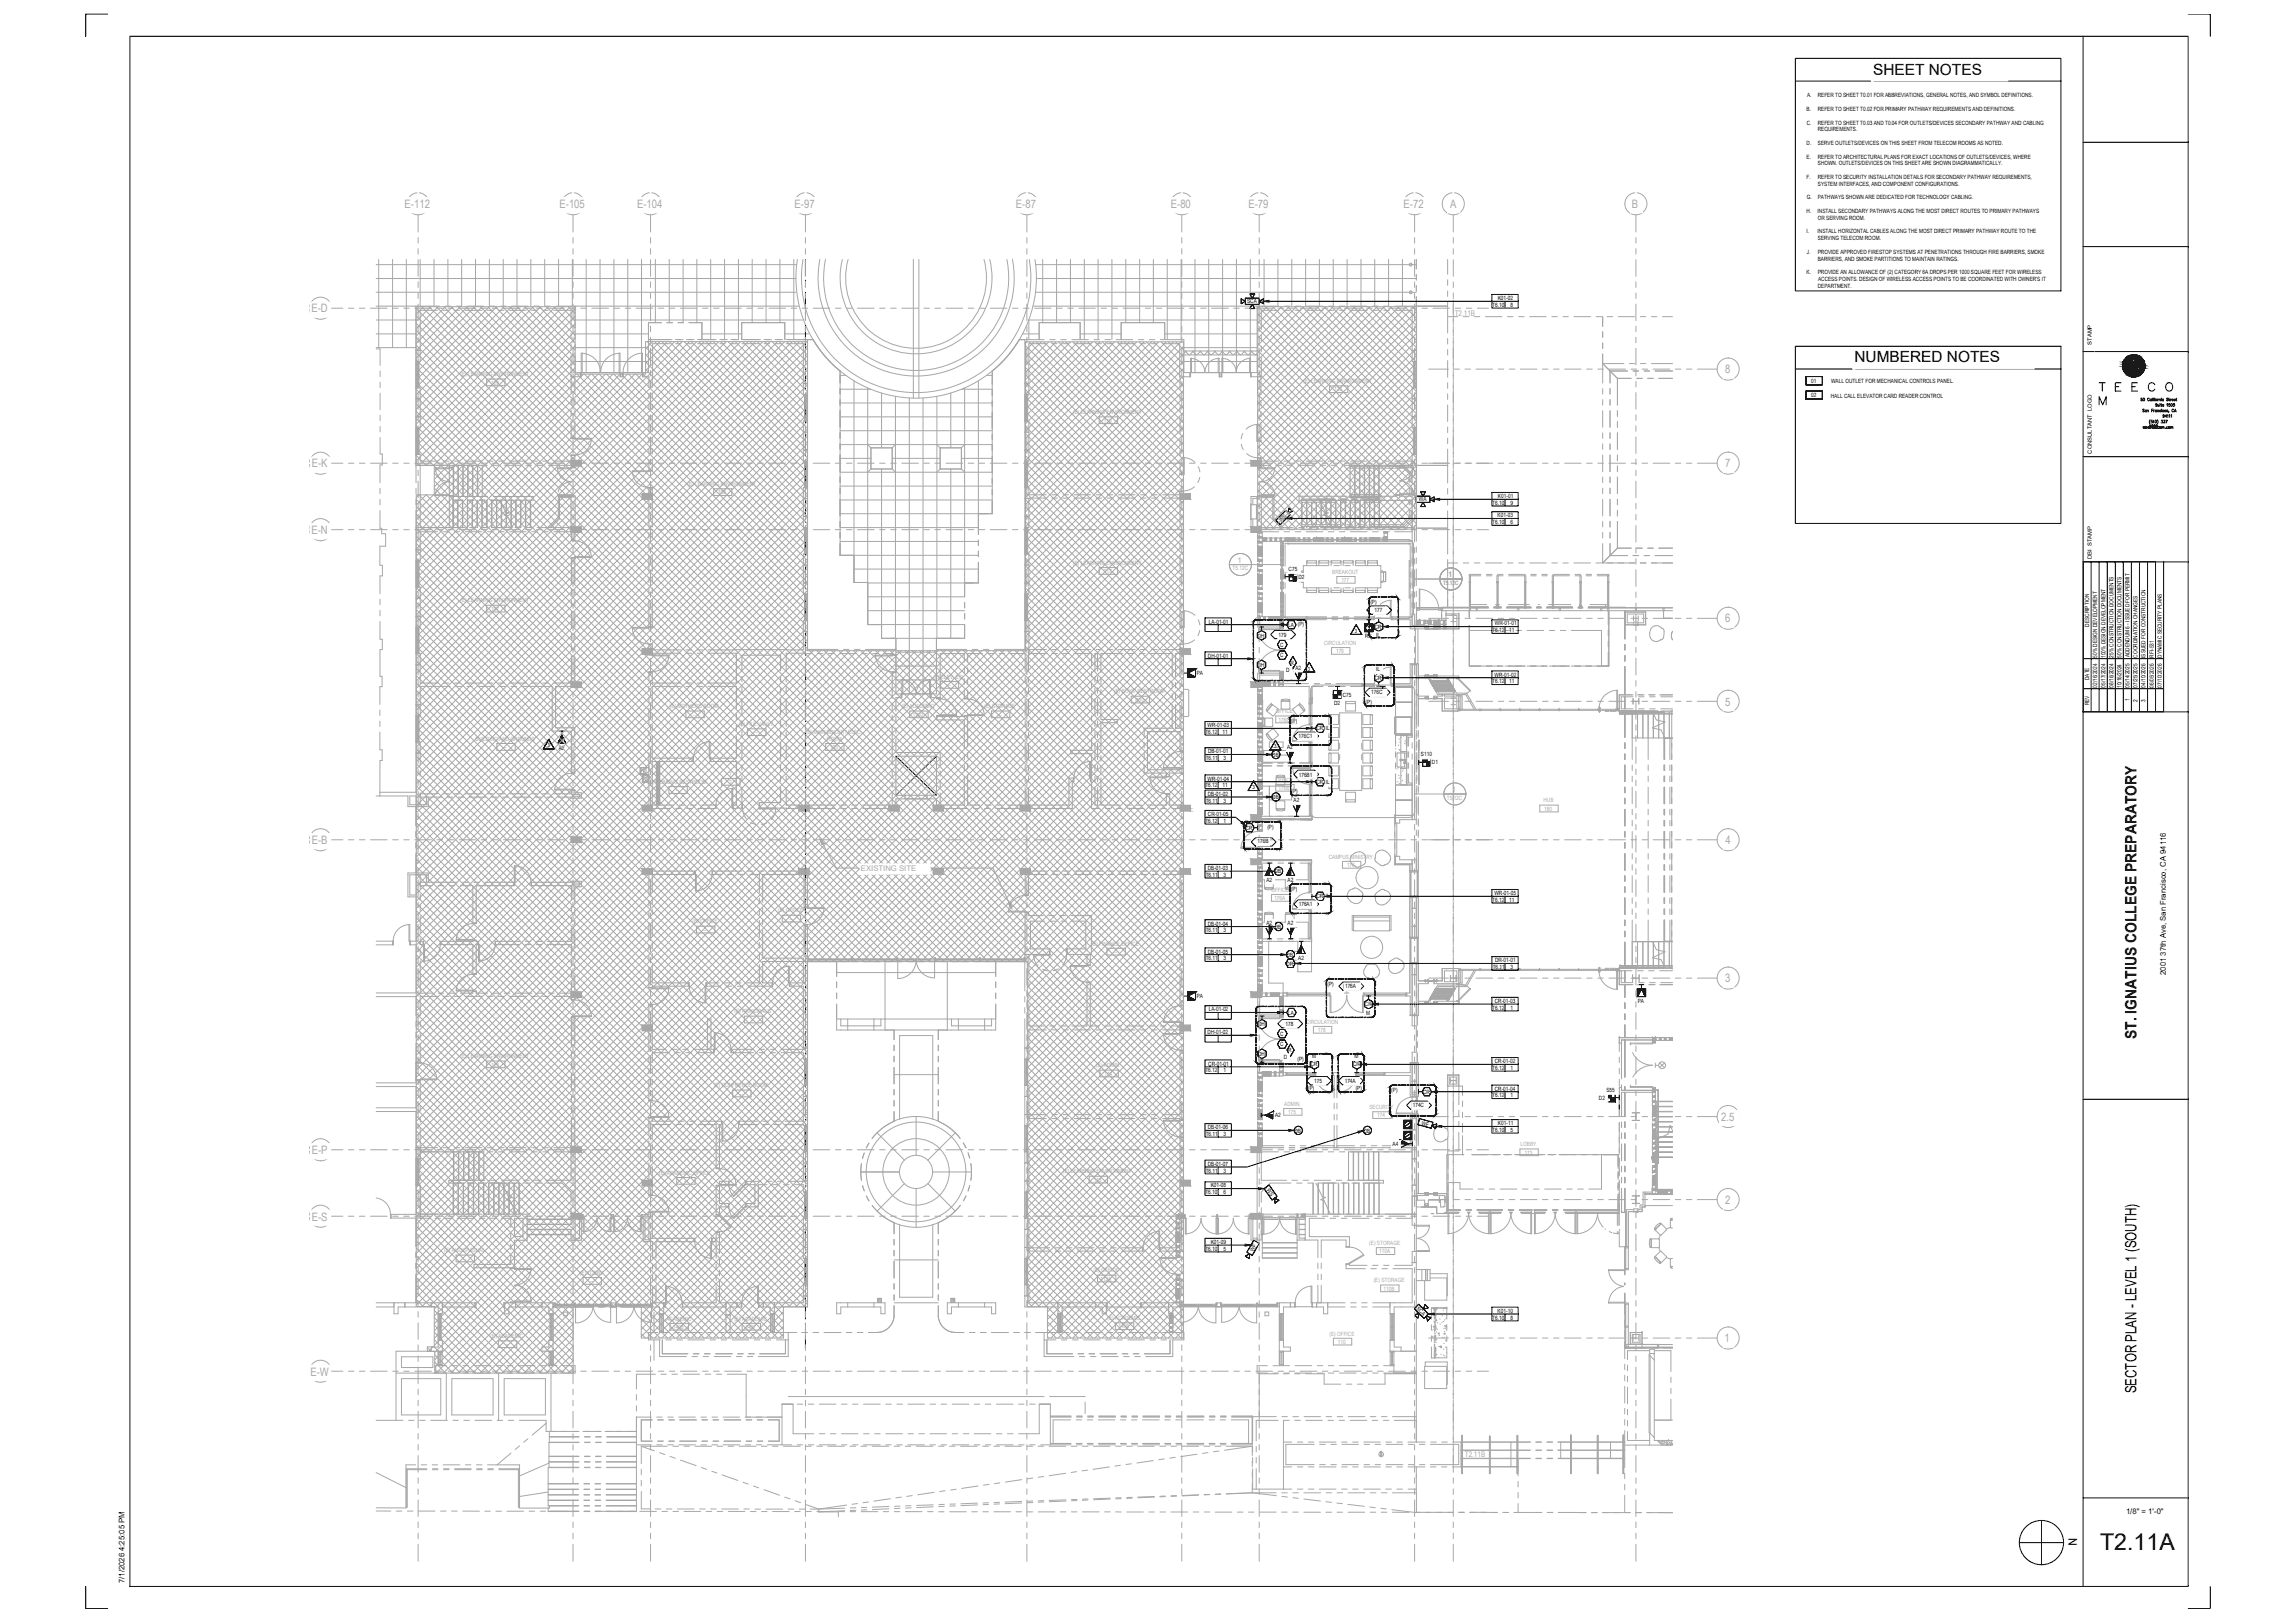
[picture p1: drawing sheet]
<svg xmlns="http://www.w3.org/2000/svg" width="841mm" height="594mm" viewBox="0 0 841 594" stroke-linecap="round" stroke-linejoin="round" font-family="sans-serif">
<defs><g id="words">
<text font-size="8.5" x="769.6" y="567.8">T2.11A</text>
<g font-size="5.7">
<text x="783" y="380.6" transform="rotate(-90 783 380.6)">ST. IGNATIUS COLLEGE PREPARATORY</text>
<text x="782.9" y="510.4" transform="rotate(-90 782.9 510.4)">SECTOR PLAN - LEVEL 1 (SOUTH)</text>
</g>
<g font-size="5.6">
<text x="686.4" y="27.3">SHEET NOTES</text>
<text x="679.6" y="132.7">NUMBERED NOTES</text>
</g>
<text font-size="4.3" x="758.1" y="563.4" transform="rotate(90 758.1 563.4)">N</text>
<g font-size="4.2" fill="#a7a7a7">
<text x="148.3" y="76.2">E-112</text>
<text x="205" y="76.2">E-105</text>
<text x="233.4" y="76.2">E-104</text>
<text x="291.2" y="76.2">E-97</text>
<text x="372.3" y="76.2">E-87</text>
<text x="429.1" y="76.2">E-80</text>
<text x="457.5" y="76.2">E-79</text>
<text x="514.4" y="76.2">E-72</text>
<text x="531.4" y="76.1">A</text>
<text x="598.1" y="76.1">B</text>
<text x="114.1" y="114.5">E-D</text>
<text x="632.2" y="136.7">8</text>
<text x="114.2" y="171.2">E-K</text>
<text x="632.2" y="171.2">7</text>
<text x="114.1" y="195.6">E-N</text>
<text x="632.2" y="228">6</text>
<text x="632.2" y="258.4">5</text>
<text x="114.2" y="309.1">E-B</text>
<text x="632.3" y="309.1">4</text>
<text x="632.2" y="359.8">3</text>
<text x="630.8" y="410.5">2.5</text>
<text x="114.2" y="422.7">E-P</text>
<text x="632.2" y="440.9">2</text>
<text x="114.2" y="447">E-S</text>
<text x="632" y="491.6">1</text>
<text x="113.8" y="503.8">E-W</text>
</g>
<g font-size="2.8" fill="#a7a7a7">
<text x="533.1" y="115.6">T2.11B</text>
<text x="453.5" y="206.1">1</text>
<text x="530.7" y="211.4">1</text>
<text x="532.1" y="290.2">1</text>
<text x="315.5" y="319">EXISTING SITE</text>
<text x="536.8" y="533.7">T2.11B</text>
</g>
<g font-size="2.8">
<text x="793.7" y="357.1" transform="rotate(-90 793.7 357.1)">2001 37th Ave, San Francisco, CA 94116</text>
<text x="779.1" y="554.4">1/8&quot; = 1'-0&quot;</text>
<text x="45.6" y="579.9" transform="rotate(-90 45.6 579.9)">7/1/2026 4:25:05 PM</text>
</g>
<g font-size="2.1">
<text x="662.2" y="35.6">A.</text>
<text x="666.1" y="35.6">REFER TO SHEET T0.01 FOR ABBREVIATIONS, GENERAL NOTES, AND SYMBOL DEFINITIONS.</text>
<text x="662.1" y="40.6">B.</text>
<text x="666.1" y="40.6">REFER TO SHEET T0.02 FOR PRIMARY PATHWAY REQUIREMENTS AND DEFINITIONS.</text>
<text x="662.1" y="45.6">C.</text>
<text x="666.1" y="45.6">REFER TO SHEET T0.03 AND T0.04 FOR OUTLETS/DEVICES SECONDARY PATHWAY AND CABLING</text>
<text x="662.1" y="53.1">D.</text>
<text x="666.1" y="48.1">REQUIREMENTS.</text>
<text x="666.2" y="53.1">SERVE OUTLETS/DEVICES ON THIS SHEET FROM TELECOM ROOMS AS NOTED.</text>
<text x="662.1" y="58.1">E.</text>
<text x="666.1" y="58.1">REFER TO ARCHITECTURAL PLANS FOR EXACT LOCATIONS OF OUTLETS/DEVICES, WHERE</text>
<text x="662.1" y="65.6">F.</text>
<text x="666.1" y="65.6">REFER TO SECURITY INSTALLATION DETAILS FOR SECONDARY PATHWAY REQUIREMENTS,</text>
<text x="666.2" y="60.6">SHOWN. OUTLETS/DEVICES ON THIS SHEET ARE SHOWN DIAGRAMMATICALLY.</text>
<text x="666.2" y="68.1">SYSTEM INTERFACES, AND COMPONENT CONFIGURATIONS.</text>
<text x="662.1" y="73.1">G.</text>
<text x="666.1" y="73.1">PATHWAYS SHOWN ARE DEDICATED FOR TECHNOLOGY CABLING.</text>
<text x="662.1" y="78">H.</text>
<text x="666.1" y="78">INSTALL SECONDARY PATHWAYS ALONG THE MOST DIRECT ROUTES TO PRIMARY PATHWAYS</text>
<text x="666.2" y="80.5">OR SERVING ROOM.</text>
<text x="662" y="85.5">I.</text>
<text x="666.1" y="85.5">INSTALL HORIZONTAL CABLES ALONG THE MOST DIRECT PRIMARY PATHWAY ROUTE TO THE</text>
<text x="666.2" y="88">SERVING TELECOM ROOM.</text>
<text x="662.1" y="93">J.</text>
<text x="666.1" y="93">PROVIDE APPROVED FIRESTOP SYSTEMS AT PENETRATIONS THROUGH FIRE BARRIERS, SMOKE</text>
<text x="666.1" y="95.4">BARRIERS, AND SMOKE PARTITIONS TO MAINTAIN RATINGS.</text>
<text x="662.1" y="100.4">K.</text>
<text x="666.1" y="100.4">PROVIDE AN ALLOWANCE OF (2) CATEGORY 6A DROPS PER 1000 SQUARE FEET FOR WIRELESS</text>
<text x="666.1" y="105.4">DEPARTMENT.</text>
<text x="666.3" y="102.9">ACCESS POINTS. DESIGN OF WIRELESS ACCESS POINTS TO BE COORDINATED WITH OWNER'S IT</text>
<text x="457" y="111.1">SCA</text>
<text x="546.9" y="112.4">T6.10</text>
<text x="548.9" y="109.9">K01-02</text>
<text x="553.5" y="112.4">8</text>
<text x="766.6" y="126.3" transform="rotate(-90 766.6 126.3)">STAMP</text>
<text x="663.8" y="140.2">01</text>
<text x="671" y="140.4">WALL OUTLET FOR MECHANICAL CONTROLS PANEL.</text>
<text x="663.8" y="145.5">02</text>
<text x="670.9" y="145.7">HALL CALL ELEVATOR CARD READER CONTROL</text>
<text x="766.6" y="166.1" transform="rotate(-90 766.6 166.1)">CONSULTANT LOGO</text>
<text x="520" y="183.6">WA</text>
<text x="546.9" y="184.9">T6.10</text>
<text x="549" y="182.4">K01-01</text>
<text x="553.5" y="184.9">9</text>
<text x="469.7" y="191.1" transform="rotate(-46 469.7 191.1)">WS</text>
<text x="546.9" y="191.9">T6.10</text>
<text x="548.8" y="189.5">K01-03</text>
<text x="553.5" y="191.9">6</text>
<text x="472.2" y="209.1">C75</text>
<text x="766.6" y="204.7" transform="rotate(-90 766.6 204.7)">DBI STAMP</text>
<text x="475.8" y="212">D2</text>
<text x="502.2" y="221.1">(P)</text>
<text x="503.7" y="224.3">177</text>
<text x="443" y="228.4">LA-01-01</text>
<text x="460.9" y="233.5">DH</text>
<text x="468.5" y="233.2">179</text>
<text x="472" y="229.6">LA</text>
<text x="475.6" y="229.4">(P)</text>
<text x="500.2" y="233.7">RS</text>
<text x="503.8" y="230.3">CR</text>
<text x="504.3" y="233.3">IL</text>
<text x="546.9" y="231.5">T6.12</text>
<text x="547.8" y="229.1">WR-01-01</text>
<text x="553.1" y="231.5">11</text>
<text x="765.6" y="229.5" transform="rotate(-90 765.6 229.5)">DESCRIPTION</text>
<text x="469.2" y="236.9">C</text>
<text x="442.7" y="240.9">DH-01-01</text>
<text x="460.9" y="244.3">DH</text>
<text x="469.2" y="240.7">C</text>
<text x="471.3" y="246">D</text>
<text x="473" y="243.4">R</text>
<text x="474.7" y="245.2">A2</text>
<text x="504.3" y="245.9">IL</text>
<text x="768.6" y="240.9" transform="rotate(-90 768.6 240.9)">50% DESIGN DEVELOPMENT</text>
<text x="771.5" y="241" transform="rotate(-90 771.5 241)">100% DESIGN DEVELOPMENT</text>
<text x="774.5" y="240.8" transform="rotate(-90 774.5 240.8)">25% CONSTRUCTION DOCUMENTS</text>
<text x="777.4" y="240.9" transform="rotate(-90 777.4 240.9)">50% CONSTRUCTION DOCUMENTS</text>
<text x="780.4" y="240.8" transform="rotate(-90 780.4 240.8)">ADDENDUM 6 - ISSUED FOR PERMIT</text>
<text x="783.3" y="240.9" transform="rotate(-90 783.3 240.9)">COORDINATION CHANGES</text>
<text x="786.3" y="240.9" transform="rotate(-90 786.3 240.9)">ISSUED FOR CONSTRUCTION</text>
<text x="789.2" y="240.9" transform="rotate(-90 789.2 240.9)">RFI-531</text>
<text x="792.2" y="240.9" transform="rotate(-90 792.2 240.9)">DYNAMIC SECURITY PLANS</text>
<text x="438.6" y="247.3">PA</text>
<text x="503.8" y="249">CR</text>
<text x="546.9" y="250.3">T6.12</text>
<text x="547.7" y="247.8">WR-01-02</text>
<text x="553.1" y="250.3">11</text>
<text x="765.6" y="249.1" transform="rotate(-90 765.6 249.1)">DATE</text>
<text x="768.6" y="251.8" transform="rotate(-90 768.6 251.8)">02/16/2024</text>
<text x="771.5" y="251.8" transform="rotate(-90 771.5 251.8)">05/17/2024</text>
<text x="774.5" y="251.8" transform="rotate(-90 774.5 251.8)">08/16/2024</text>
<text x="777.4" y="252" transform="rotate(-90 777.4 252)">10/16/2024</text>
<text x="780.4" y="251.8" transform="rotate(-90 780.4 251.8)">05/14/2025</text>
<text x="783.3" y="251.8" transform="rotate(-90 783.3 251.8)">07/25/2025</text>
<text x="786.3" y="251.8" transform="rotate(-90 786.3 251.8)">04/10/2026</text>
<text x="789.2" y="251.8" transform="rotate(-90 789.2 251.8)">06/05/2026</text>
<text x="792.2" y="251.8" transform="rotate(-90 792.2 251.8)">07/10/2026</text>
<text x="492.1" y="255.3">C75</text>
<text x="500.4" y="257.7">(P)</text>
<text x="502.5" y="254.4">176C</text>
<text x="780.4" y="256.9" transform="rotate(-90 780.4 256.9)">1</text>
<text x="783.3" y="256.9" transform="rotate(-90 783.3 256.9)">2</text>
<text x="786.3" y="256.9" transform="rotate(-90 786.3 256.9)">3</text>
<text x="488.9" y="258.1">D2</text>
<text x="765.6" y="258.3" transform="rotate(-90 765.6 258.3)">REV</text>
<text x="441.7" y="268.8">T6.12</text>
<text x="442.5" y="266.3">WR-01-03</text>
<text x="447.9" y="268.8">11</text>
<text x="473.1" y="264.7">(P)</text>
<text x="482.4" y="267.5">CR</text>
<text x="485.8" y="267.5">IL</text>
<text x="204.8" y="274.5">A2</text>
<text x="442.7" y="276">DB-01-01</text>
<text x="471.6" y="274.3">A2</text>
<text x="475.9" y="270.4">176C1</text>
<text x="441.8" y="278.4">T6.11</text>
<text x="448.4" y="278.4">3</text>
<text x="466.2" y="277.1">DB</text>
<text x="520.7" y="277.1">S110</text>
<text x="524.7" y="279.9">D1</text>
<text x="442.5" y="285.9">WR-01-04</text>
<text x="475.9" y="284.4">176B1</text>
<text x="482.4" y="287.1">CR</text>
<text x="485.8" y="287.1">IL</text>
<text x="441.7" y="288.4">T6.12</text>
<text x="441.8" y="293.9">T6.11</text>
<text x="442.6" y="291.5">DB-01-02</text>
<text x="447.9" y="288.4">11</text>
<text x="448.4" y="293.9">3</text>
<text x="466.2" y="292.7">DB</text>
<text x="473.3" y="290.4">(P)</text>
<text x="474.1" y="293.9">A2</text>
<text x="442.7" y="298.9">CR-01-05</text>
<text x="441.7" y="301.4">T6.12</text>
<text x="448.4" y="301.4">1</text>
<text x="456.5" y="303.9">CR</text>
<text x="464.5" y="303.5">(P)</text>
<text x="460.8" y="308.9">176B</text>
<text x="441.8" y="321.1">T6.11</text>
<text x="442.6" y="318.7">DB-01-03</text>
<text x="448.4" y="321.1">3</text>
<text x="464.1" y="322.9">A2</text>
<text x="467.2" y="319.9">DB</text>
<text x="471.9" y="322.9">A2</text>
<text x="473.1" y="326.2">(P)</text>
<text x="482.4" y="329">CR</text>
<text x="485.8" y="329">IL</text>
<text x="547.6" y="327.9">WR-01-05</text>
<text x="475.9" y="331.9">176A1</text>
<text x="546.9" y="330.3">T6.12</text>
<text x="553.1" y="330.3">11</text>
<text x="441.8" y="341.4">T6.11</text>
<text x="442.6" y="339">DB-01-04</text>
<text x="448.4" y="341.4">3</text>
<text x="464.1" y="338.7">A2</text>
<text x="467.2" y="340.2">DB</text>
<text x="471.9" y="338.7">A2</text>
<text x="441.8" y="351.7">T6.11</text>
<text x="442.6" y="349.2">DB-01-05</text>
<text x="448.4" y="351.7">3</text>
<text x="471.5" y="353.6">DR</text>
<text x="471.5" y="350.4">DB</text>
<text x="475.8" y="351.5">A2</text>
<text x="547.9" y="352.5">DR-01-01</text>
<text x="547" y="354.9">T6.11</text>
<text x="553.5" y="354.9">3</text>
<text x="438.6" y="365.6">PA</text>
<text x="486.5" y="361.1">(P)</text>
<text x="492.9" y="362">176A</text>
<text x="442.9" y="370.4">LA-01-02</text>
<text x="472" y="371.6">LA</text>
<text x="500.2" y="368.6">CR</text>
<text x="500.6" y="371.7">M</text>
<text x="546.9" y="369.8">T6.12</text>
<text x="547.8" y="367.4">CR-01-03</text>
<text x="553.6" y="369.9">1</text>
<text x="600.2" y="367.4">PA</text>
<text x="461.1" y="375.9">DH</text>
<text x="471.1" y="375.7">178</text>
<text x="442.5" y="378.7">DH-01-02</text>
<text x="469.2" y="379.3">C</text>
<text x="469.2" y="383.2">C</text>
<text x="461.1" y="386.7">DH</text>
<text x="470.5" y="387.9">D</text>
<text x="472.1" y="385.4">R</text>
<text x="475.5" y="388.8">(P)</text>
<text x="480.8" y="387.5">M</text>
<text x="496.3" y="387.5">M</text>
<text x="547.8" y="389.5">CR-01-02</text>
<text x="441.7" y="392.8">T6.12</text>
<text x="442.8" y="390.3">CR-01-01</text>
<text x="448.4" y="392.8">1</text>
<text x="480.3" y="390.6">CR</text>
<text x="495.8" y="390.6">CR</text>
<text x="546.9" y="391.9">T6.12</text>
<text x="553.6" y="391.9">1</text>
<text x="479.4" y="399.1">(P)</text>
<text x="481.6" y="396.6">175</text>
<text x="492.8" y="396.6">174A</text>
<text x="496.8" y="399.1">(P)</text>
<text x="509.8" y="399.9">(P)</text>
<text x="521.5" y="400.7">CR</text>
<text x="546.9" y="401.9">T6.12</text>
<text x="547.8" y="399.5">CR-01-04</text>
<text x="553.6" y="401.9">1</text>
<text x="588.7" y="399.9">S55</text>
<text x="517.7" y="405.6">174C</text>
<text x="585.9" y="402.8">D2</text>
<text x="442.6" y="413.6">DB-01-06</text>
<text x="467.2" y="409.2">A2</text>
<text x="520.8" y="411.9" transform="rotate(15 520.8 411.9)">WF</text>
<text x="549" y="412.1">K01-11</text>
<text x="441.8" y="416">T6.11</text>
<text x="448.4" y="416">3</text>
<text x="474.4" y="414.8">DB</text>
<text x="499.8" y="414.8">DB</text>
<text x="510.3" y="419.7">A4</text>
<text x="546.9" y="414.6">T6.10</text>
<text x="553.5" y="414.6">5</text>
<text x="441.8" y="429.5">T6.11</text>
<text x="442.6" y="427">DB-01-07</text>
<text x="448.4" y="429.5">3</text>
<text x="441.7" y="437.4">T6.10</text>
<text x="443.7" y="434.9">K01-08</text>
<text x="448.4" y="437.4">6</text>
<text x="464.2" y="436" transform="rotate(55 464.2 436)">WS</text>
<text x="443.7" y="455.7">K01-09</text>
<text x="441.7" y="458.1">T6.10</text>
<text x="448.4" y="458.1">5</text>
<text x="459.2" y="458.5" transform="rotate(-60 459.2 458.5)">WF</text>
<text x="519" y="479.5" transform="rotate(45 519 479.5)">SCA</text>
<text x="546.9" y="483.3">T6.10</text>
<text x="548.8" y="480.9">K01-10</text>
<text x="553.5" y="483.3">8</text>
</g>
<g font-size="2.1" fill="#a7a7a7">
<text x="168.8" y="137.8">(E) LEARNING ENVIRONMENT</text>
<text x="180" y="140.9">109</text>
<text x="477.7" y="140.3">(E) LEARNING ENVIRONMENT</text>
<text x="488.9" y="143.4">120</text>
<text x="393.3" y="151.7">(E) LEARNING ENVIRONMENT</text>
<text x="404.5" y="154.8">119</text>
<text x="252" y="178">(E) LEARNING ENVIRONMENT</text>
<text x="263.2" y="181.1">108</text>
<text x="393.3" y="206.9">(E) LEARNING ENVIRONMENT</text>
<text x="404.5" y="210">117</text>
<text x="451.7" y="208.9">T5.12C</text>
<text x="488.2" y="210.1">BREAKOUT</text>
<text x="491.5" y="213.2">177</text>
<text x="528.8" y="214.2">T5.12C</text>
<text x="168.8" y="220.7">(E) LEARNING ENVIRONMENT</text>
<text x="180" y="223.8">107</text>
<text x="485.2" y="236.2">CIRCULATION</text>
<text x="489.6" y="239.3">179</text>
<text x="342.1" y="248.6">(E) ELEV. EQ.</text>
<text x="347.2" y="251.7">--</text>
<text x="408.3" y="254">(E) BOYS' RESTROOM</text>
<text x="416.2" y="257.1">B10</text>
<text x="245.5" y="259.4">(E) MOTHER'S ROOM</text>
<text x="254" y="262.5">--</text>
<text x="330.5" y="259.4">(E) ACADEMIC</text>
<text x="334.5" y="262.5">1292</text>
<text x="360.8" y="259.4">(E) STORAGE</text>
<text x="366" y="262.5">--</text>
<text x="467.5" y="261.3">OFFICE</text>
<text x="270.8" y="265.9">(E) FILE VAULT</text>
<text x="276.6" y="269">--</text>
<text x="295.3" y="268.8">(E) MAIN BOILER / ELEC.</text>
<text x="468.5" y="264.3">176C</text>
<text x="174.2" y="271.3">BUILDING AND GROUNDS</text>
<text x="184.7" y="274.4">--</text>
<text x="303" y="271.3">ROOM</text>
<text x="304.2" y="274.4">105</text>
<text x="237.3" y="287.1">(E) WOMEN'S RESTROOM</text>
<text x="267.2" y="287.2">?</text>
<text x="267.3" y="284.1">?</text>
<text x="467.5" y="286.3">OFFICE</text>
<text x="247.8" y="290.2">--</text>
<text x="468.6" y="289.4">176B</text>
<text x="530.2" y="292.9">T5.12C</text>
<text x="565.6" y="293.9">HUB</text>
<text x="565.9" y="297">180</text>
<text x="486.9" y="314.5">CAMPUS MINISTRY</text>
<text x="493.6" y="317.6">176</text>
<text x="465.9" y="326.6">OFFICE</text>
<text x="467" y="329.7">176A</text>
<text x="285.2" y="334.2">(E) OFFICE</text>
<text x="253.8" y="338.2">(E) OFFICE</text>
<text x="257.9" y="341.3">--</text>
<text x="289.3" y="337.3">--</text>
<text x="400" y="346.3">(E) FINANCE OFFICE</text>
<text x="408.3" y="349.4">--</text>
<text x="269.2" y="371.2">(E) PRINCIPAL'S</text>
<text x="275.4" y="374.3">--</text>
<text x="478.6" y="374.9">CIRCULATION</text>
<text x="483" y="378">178</text>
<text x="168.8" y="387.6">(E) LEARNING ENVIRONMENT</text>
<text x="180" y="390.7">103</text>
<text x="401.8" y="390.9">(E) ADMIN.</text>
<text x="404.7" y="394">114</text>
<text x="261.7" y="398.3">(E) CONFRENCE ROOM</text>
<text x="271.1" y="401.3">--</text>
<text x="470.6" y="405">ADMIN.</text>
<text x="501.8" y="406.2">SECURITY</text>
<text x="472.1" y="408.1">175</text>
<text x="504.7" y="409.3">174</text>
<text x="557.2" y="419.8">LOBBY</text>
<text x="558.6" y="422.9">173</text>
<text x="241.6" y="430.3">(E) ACADEMIC OFFICE</text>
<text x="389.6" y="429.8">(E) LEARNING ENVIRONMENT</text>
<text x="250.7" y="433.4">--</text>
<text x="400.8" y="432.9">113</text>
<text x="501.8" y="456">(E) STORAGE</text>
<text x="162.7" y="458.7">(E) AUDIO/VISUAL</text>
<text x="169.8" y="461.7">--</text>
<text x="505.4" y="459">110A</text>
<text x="212.5" y="466.9">(E) LOBBY</text>
<text x="400.7" y="466">(E) OFFICE</text>
<text x="216.3" y="470">--</text>
<text x="403.2" y="469.1">113A</text>
<text x="503.4" y="469.6">(E) STORAGE</text>
<text x="507" y="472.7">110B</text>
<text x="244.2" y="483.7">ACADEMIC</text>
<text x="269.1" y="483.7">(E) ACADEMIC</text>
<text x="405.9" y="483.5">(E) ACADEMIC</text>
<text x="179.8" y="490.1">(E) ACADEMIC</text>
<text x="246.7" y="486.8">1408</text>
<text x="273.1" y="486.8">1407</text>
<text x="409.9" y="486.6">1406</text>
<text x="487.2" y="489.1">(E) OFFICE</text>
<text x="185.3" y="493.2">--</text>
<text x="490.3" y="492.2">110</text>
</g>
<g font-size="2">
<text x="496.5" y="231.8">3</text>
<text x="479.3" y="245.6">3</text>
<text x="200.6" y="273.8">3</text>
<text x="467" y="274.1">3</text>
<text x="458.9" y="289">3</text>
</g>
</g></defs>
<!-- layer: G-BKGN-SCRN -->
<g fill="#a7a7a7" stroke="#a7a7a7" stroke-width=".37">
<path d="M462.1 314.9l18.5 .3v-.3zM462.1 314.9l18.5 .3h-18.5z"/>
<path d="M462.1 299.9l18.7 .4v-.4zM462.1 299.9l18.7 .4h-18.7z"/>
<path d="M607.4 260.8h2.4zM607.4 260.8h2.4z"/>
<path d="M608.1 354.4h1.7zM608.1 354.4h1.7z"/>
<path d="M593.4 260.4l14 .2v-.2zM593.4 260.4l14 .2h-14z"/>
<path d="M601.5 260.6l5.9 .2zM601.5 260.6l5.9 .2z"/>
<path d="M593.4 260.6l8.1 .2zM593.4 260.6l8.1 .2z"/>
<path d="M601.6 354.4l6.5 .1zM601.6 354.4l6.5 .1z"/>
<path d="M593.4 354.4l8.1 .1zM593.4 354.4l8.1 .1z"/>
<path d="M593.4 354.5l14.7 .2v-.2zM593.4 354.5l14.7 .2h-14.7z"/>
<path d="M458.4 420.1l3.7 2v-2zM458.4 420.1l3.7 2h-3.7z"/>
<path d="M458.4 444.4l3.7 2.1v-2.1zM458.4 444.4l3.7 2.1h-3.7z"/>
<path d="M432.5 432.3l3.7 2v-2zM432.5 432.3l3.7 2h-3.7z"/>
<path d="M458.4 168.6l3.7 2.1v-2.1zM458.4 168.6l3.7 2.1h-3.7z"/>
<path d="M458.4 193l3.7 2v-2zM458.4 193l3.7 2h-3.7z"/>
<path d="M432.5 180.8l3.7 2.1v-2.1zM432.5 180.8l3.7 2.1h-3.7z"/>
<path d="M458.4 249.8l3.7 2v-2zM458.4 249.8l3.7 2h-3.7z"/>
<path d="M432.5 295l3.7 1.1v-1.1zM432.5 295l3.7 1.1h-3.7z"/>
<path d="M432.5 296.1l3.7 .9v-.9zM432.5 296.1l3.7 .9h-3.7z"/>
<path d="M458.4 363.3l3.7 2.1v-2.1zM458.4 363.3l3.7 2.1h-3.7z"/>
<path d="M432.5 375.5l3.7 2v-2zM432.5 375.5l3.7 2h-3.7z"/>
<path d="M432.5 237.6l3.7 2v-2zM432.5 237.6l3.7 2h-3.7z"/>
<path d="M373.9 295l3.7 2v-2zM373.9 295l3.7 2h-3.7z"/>
<path d="M342 318.1l3.7 2.1v-2.1zM342 318.1l3.7 2.1h-3.7z"/>
<path d="M342 295l3.7 2v-2zM342 295l3.7 2h-3.7z"/>
<path d="M325.8 318.1l3.7 2.1v-2.1zM325.8 318.1l3.7 2.1h-3.7z"/>
<path d="M325.8 295l3.7 2v-2zM325.8 295l3.7 2h-3.7z"/>
<path d="M209.3 420.1l3.7 2v-2zM209.3 420.1l3.7 2h-3.7z"/>
<path d="M209.3 444.4l3.7 2.1v-2.1zM209.3 444.4l3.7 2.1h-3.7z"/>
<path d="M235.3 432.3l3.8 2v-2zM235.3 432.3l3.8 2h-3.8z"/>
<path d="M209.3 168.6l3.7 2.1v-2.1zM209.3 168.6l3.7 2.1h-3.7z"/>
<path d="M209.3 193l3.7 2v-2zM209.3 193l3.7 2h-3.7z"/>
<path d="M235.3 180.8l3.8 .5v-.5zM235.3 180.8l3.8 .5h-3.8z"/>
<path d="M235.3 181.3l3.8 1.6v-1.6zM235.3 181.3l3.8 1.6h-3.8z"/>
<path d="M235.3 318.1l3.8 2.1v-2.1zM235.3 318.1l3.8 2.1h-3.8z"/>
<path d="M235.3 295l3.8 2v-2zM235.3 295l3.8 2h-3.8z"/>
<path d="M209.3 363.3l3.7 2.1v-2.1zM209.3 363.3l3.7 2.1h-3.7z"/>
<path d="M235.3 375.5l3.8 2v-2zM235.3 375.5l3.8 2h-3.8z"/>
<path d="M209.3 249.8l3.7 2v-2zM209.3 249.8l3.7 2h-3.7z"/>
<path d="M235.3 237.6l3.8 .7v-.7zM235.3 237.6l3.8 .7h-3.8z"/>
<path d="M235.3 238.3l3.8 1.3v-1.3zM235.3 238.3l3.8 1.3h-3.8z"/>
<path d="M292.7 318.1l3.8 2.1v-2.1zM292.7 318.1l3.8 2.1h-3.8z"/>
<path d="M292.7 295l3.8 2v-2zM292.7 295l3.8 2h-3.8z"/>
<path d="M458.4 314.6l3.7 2.1v-2.1zM458.4 314.6l3.7 2.1h-3.7z"/>
<path d="M458.4 298.4l3.7 2.1v-2.1zM458.4 298.4l3.7 2.1h-3.7z"/>
<path d="M209.3 306.6l3.7 2v-2zM209.3 306.6l3.7 2h-3.7z"/>
<path d="M432.5 318.1l3.7 2.1v-2.1zM432.5 318.1l3.7 2.1h-3.7z"/>
<path d="M373.9 318.1l3.7 2.1v-2.1zM373.9 318.1l3.7 2.1h-3.7z"/>
<path d="M240.6 278.9l1.1 16v-16zM240.6 278.9l1.1 16h-1.1z"/>
</g>
<g fill="none" stroke="#a7a7a7" stroke-width=".37">
<path d="M153.2 78.7v6.3M210 78.7v6.3M238.4 78.7v6.3M295.2 78.7v6.3M376.3 78.7v6.3M433.1 78.7v6.3M461.4 78.7v6.3M518.4 78.7v6.3M532.6 78.7v6.3M599.5 78.7v6.3M153.2 87v2.1M153.2 91.1v2"/>
<path d="M153.2 95.1v6.1M210 87v2.1M210 91.1v2M210 95.1v6.1M238.4 87v2.1M238.4 91.1v2M238.4 95.1v6.1M295.2 87v2.1M295.2 91.1v2M295.2 95.1v6.1M376.3 87v2.1M376.3 91.1v2"/>
<path d="M376.3 95.1v6.1M433.1 87v2.1M433.1 91.1v2M433.1 95.1v6.1M461.4 87v2.1M461.4 91.1v2M461.4 95.1v6.1M518.4 87v2.1M518.4 91.1v2M518.4 95.1v6.1M519 95v3.5M530.5 95v5.4"/>
<path d="M532.6 87v2.1M532.6 91.1v2M532.6 95.1v6.1M599.5 87v2.1M599.5 91.1v2M599.5 95.1v6.1M121.5 112.9h4.2M127.7 112.9h2M131.7 112.9h2M135.8 112.9h6.1M143.9 112.9h2M148 112.9h2"/>
<path d="M152 112.9h6.1M152.5 118.3l281.2 281.3M152.5 115.6l281.2 281.3M152.5 112.9l281.2 281.3M153.2 103.2v2.1M153.2 107.3v2M153.2 111.4v6M153.2 119.5v2M154.5 112.3l279.2 279.2M155.2 112.3l-2.7 2.7M157.2 112.3l276.5 276.5M157.8 112.3l-5.3 5.5"/>
<path d="M159.9 112.3l273.8 273.9M160.1 112.9h2.1M160.3 113.7h-6.3v18.7h-1.5M160.5 112.3l-8 8.1M161.1 112.1h-8.6v64.7M162.4 113.7h2M162.6 112.3l271.1 271.1M163.1 112.1h2.1M163.2 112.3l-10.7 10.8M164.2 112.9h2M165.3 112.3l268.4 268.5M165.9 112.3l-13.4 13.5"/>
<path d="M166.4 113.7h2M167.2 112.1h2M168 112.3l265.7 265.8M168.2 112.9h6.1M168.6 112.3l-16.1 16.2M170.4 113.7h6.1M170.7 112.3l125.2 125.3M171.2 112.1h6.1M171.3 112.3l-18.8 18.9M173.4 112.3l122.5 122.6M174 112.3l-21.5 21.6M176 112.3l119.9 119.9"/>
<path d="M176.3 112.9h2.1M176.7 112.3l-24.2 24.3M178.6 113.7h2M178.7 112.3l117.2 117.2M179.3 112.1h2.1M179.4 112.3l-26.9 27M180.4 112.9h2M181.5 112.3l114.4 114.6M182 112.3l-29.5 29.7M182.6 113.7h2.1M183.4 112.1h2M184.1 112.3l111.8 111.8"/>
<path d="M184.5 112.9h6.1M184.8 112.3l-32.3 32.3M186.7 113.7h6.1M186.8 112.3l23.9 24M187.4 112.3l-34.9 35M187.5 112.1h6M189.5 112.3l21.2 21.3M190.1 112.3l-37.6 37.7M192.2 112.3l18.5 18.6M192.5 112.9h2.1M192.8 112.3l-40.3 40.4h1.5M194.8 113.7h2"/>
<path d="M194.9 112.3l15.8 16M195.5 112.3l-43 43.1M195.6 112.1h2M196.6 112.9h2M197.6 112.3l13.1 13.2M198.2 112.3l-45.7 45.8M198.9 113.7h2M199.6 112.1h2M200.3 112.3l10.4 10.5M200.7 112.9h6.1M200.9 112.3l-48.4 48.5M202.9 113.7h6.4v6.3"/>
<path d="M203 112.3l7.7 7.9M203.6 112.3l-51.1 51.2M203.7 112.1h7v7.9M205.6 112.3l5.1 5.2M206.3 112.3l-53.8 53.8M208.3 112.3l2.4 2.5M208.8 112.9h2M208.9 112.3l-56.4 56.6M210 103.2v2.1M210 107.3v2M210 111.4v6M210 119.5v2"/>
<path d="M210.7 113.2l-57.2 57.3M210.7 115.9l-54.6 54.6M210.7 118.6l-51.9 51.9M212.8 112.9h2.1M216.9 112.9h6.1M225 112.9h2M229.1 112.9h2M233.1 112.9h6.1M238.4 103.2v2.1M238.4 107.3v2M238.4 111.4v6M238.4 119.5v2"/>
<path d="M241.2 112.9h2.1M242.4 118.2h-4.8v18.3h-26.9v-6.4M244.4 118.2h2M245.3 112.9h2M248.5 118.2h2M249.4 112.9h6M252.5 118.2h4.7v6.2M257.4 112.9h2.1M261.5 112.9h2M265.6 112.9h6.1M273.7 112.9h2M277.7 112.9h2.1"/>
<path d="M281.8 112.9h6.1M289.9 112.9h2M294 112.9h2M295.2 103.2v2.1M295.2 107.3v2M295.2 111.4v6M295.2 119.5v2M298 112.9h6.1M306.1 112.9h2.1M310.2 112.9h2M314.3 112.9h6M322.3 112.9h2.1"/>
<path d="M326.4 112.9h2M330.5 112.9h6.1M338.6 112.9h2M342.6 112.9h2M346.7 112.9h6.1M354.8 112.9h2M358.8 112.9h2.1M362.9 112.9h6.1M371 112.9h2.1M375.1 112.9h2M376.3 103.2v2.1M376.3 107.3v2"/>
<path d="M376.3 111.4v6M376.3 119.5v2M379.2 112.9h6M387.2 112.9h2.1M391.3 112.9h2M395.4 112.9h6M403.5 112.9h2M407.5 112.9h2M411.6 112.9h6.1M419.7 112.9h2M423.7 112.9h2.1M427.8 112.9h6.1"/>
<path d="M433.1 103.2v2.1M433.1 107.3v2M433.1 111.4v6M433.1 119.5v2M435.9 112.9h2.1M440 112.9h2M444 112.9h6.1M452.1 112.9h2.1M456.2 112.9h2M460.3 112.9h6M460.9 117.6l58.2 58.2M460.9 114.9l58.2 58.2"/>
<path d="M461.1 112.3l58 58.1M461.4 103.2v2.1M461.4 107.3v2M461.4 111.4v6M461.4 119.5v2M461.7 112.3l-.8 .8M463.7 112.3l55.4 55.4M464.4 112.3l-3.5 3.4M466.4 112.3l52.7 52.7M467 112.3l-6.1 6.1M468.3 112.9h2.1M468.6 113.7h-6.4v7.1"/>
<path d="M468.6 112.1h-7.9v24.4h-26.9v-12.1h-8.6M469.1 112.3l50 50M469.7 112.3l-8.8 8.8M470.6 112.1h2M470.6 113.7h2M471.8 112.3l47.3 47.3M472.4 112.3l-11.5 11.5M472.4 112.9h2M474.5 112.3l44.6 44.7M474.7 112.1h2M474.7 113.7h2M475.1 112.3l-14.2 14.2"/>
<path d="M476.5 112.9h6.1M477.2 112.3l41.9 41.9M477.8 112.3l-17.7 17.7M478.7 112.1h6.1M478.7 113.7h6.1M479.9 112.3l39.2 39.3M480.5 112.3l-19.6 19.6M482.6 112.3l36.5 36.6M483.2 112.3l-22.3 22.3M484.6 112.9h2M485.2 112.3l33.9 33.9M485.9 112.3l-25 25"/>
<path d="M486.8 112.1h2M486.8 113.7h2M487.9 112.3l31.2 31.2M488.5 112.3l-27.6 27.7M488.6 112.9h2.1M490.6 112.3l28.5 28.5M490.9 112.1h2M490.9 113.7h2M491.3 112.3l-30.4 30.4M492.7 112.9h6.1M493.3 112.3l25.8 25.8M493.9 112.3l-33 33.1"/>
<path d="M494.9 112.1h6.1M494.9 113.7h6.1M496 112.3l23.1 23.2M496.6 112.3l-35.7 35.8M498.7 112.3l20.4 20.4M499.3 112.3l-38.4 38.4M500.8 112.9h2M501.4 112.3l17.7 17.8M502 112.3l-41.1 41.1M503 112.1h2.1M503 113.7h2.1M504.1 112.3l15 15.1"/>
<path d="M504.7 112.3l-43.8 43.8M504.8 112.9h2.1M506.7 112.3l12.4 12.4M507.1 112.1h2M507.1 113.7h2M507.4 112.3l-46.5 46.5M508.9 112.9h6.1M509.5 112.3l9.6 9.7M510 112.3l-49.1 49.2M511.1 113.7h6.4v18.7h1.5M511.1 112.1h19.4M512.1 112.3l7 7"/>
<path d="M512.8 112.3l-51.9 51.9M514.8 112.3l4.3 4.3M515.4 112.3l-54.5 54.6M517 112.9h2.1M517.5 112.3l1.6 1.6M518.1 112.3l-57.2 57.3M518.4 103.2v2.1M518.4 107.3v2M518.4 111.4v6M518.4 119.5v2M519 100.5v2.1M519 104.6v2"/>
<path d="M519 108.7v73M519.1 114.1l-58.2 58.1M519.1 116.7l-58.2 58.2M519.1 119.5l-58.2 58.1M521.1 112.9h2M525.2 112.9h6M530.5 102.5v2M530.5 106.5v2.1M530.5 110.6v11.3M530.5 116h3.7M532.6 103.2v2.1M532.6 107.3v2"/>
<path d="M532.6 111.4v6M532.6 119.5v2M533.2 112.9h2.1M536.2 116h2M537.3 112.9h2M540.3 116h2M541.4 112.9h4.1M544.3 116h6.1M552.4 116h2.1M556.5 116h2M560.5 116h6.1M568.7 116h2"/>
<path d="M572.7 116h2M576.8 116h6.1M584.9 116h2M587.3 116v3.5M589 116h2M593 116h6.1M599.5 103.2v2.1M599.5 107.3v2M599.5 111.4v6M599.5 119.5v2M601.1 116h2M605.2 116h2"/>
<path d="M609.2 116h3.7M137.9 127.8h1.4v6M139.3 135.9v2M139.3 139.9v2.1M152.5 128.3h1.5M152.5 139.8l212.3 212.4M152.5 137.1l215 215.1M152.5 134.4l217.7 217.8M152.5 131.7l220.4 220.5M152.5 129.1l223.1 223.1M152.5 126.4l281.2 281.3M152.5 123.7l281.2 281.2"/>
<path d="M152.5 121l281.2 281.3M152.9 137.1h.7M152.9 132.7h.7M152.9 137.4h.7M152.9 132.4v9.7M153.1 132.7v4.4M153.1 137.4v4.4M153.2 123.5v2M153.2 127.6v6.1M153.2 135.7v2M153.2 139.7v2.1M153.3 132.7v4.4"/>
<path d="M153.3 137.4v4.4M153.6 132.4v9.7M178.3 138.8h6.8v2.5h-6.8zM209.3 122v2.1M209.3 126.1v2M209.3 138v6.1M210 123.5v2M210 127.6v6.1M210 135.7v2M210 139.7v2.1M210.7 138v6.1M210.7 122v2.1"/>
<path d="M210.7 126.1v2M210.7 121.3l-51.6 51.6M210.7 123.9l-51.6 51.7M210.7 126.6l-51.6 51.7M210.7 129.3l-51.6 51.7M210.7 132l-58.2 58.3M210.7 134.7l-58.2 58.2M211.1 137l-58.6 58.7M211.5 137l84.4 84.5M212.8 136.5v1.5M213.3 129.4a7.1 7.1 0 0 1 6.8 7.1 7.1 7.1 0 0 1 6.8-7.1M213.3 129.4h-.3v8.6h-3.7v-7.9"/>
<path d="M213.3 129.4v7.1M213.8 137l-61.3 61.3M214.2 137l81.7 81.8M216.5 137l-64 64M216.9 137l79 79.1M219.2 137l-66.7 66.7M219.6 137l76.3 76.4M221.9 137l-69.4 69.4M222.3 137l73.6 73.7M224.6 137l-72.1 72.1M224.9 137l71 71M226.9 129.4h.3v8.6h1.2v-1.5"/>
<path d="M226.9 129.4v7.1M227.3 137l-74.8 74.8M227.4 136.5v1.5M227.6 137l68.3 68.3M228.2 136.5v1.5M230 137l-77.5 77.4M230.3 137l65.6 65.6M232.6 137l-80.1 80.2M233 137l62.9 63M235.1 129.4a7.2 7.2 0 0 0-6.8 7.1M235.1 129.4h.3v8.6h2.4v4M235.1 129.4v7.1"/>
<path d="M235.3 137l-82.8 82.8M235.6 136.5v1.5M235.7 137l60.2 60.3M236.6 129.9l59.3 59.3h-1.5M236.6 135.2l59.3 59.4M236.6 132.5l59.3 59.4M236.6 127.2l59.3 59.3M237.2 125.1l58.7 58.7M237.6 124.4h8.7M237.6 124.4h7.9M238.4 123.5v2M238.4 127.6v6.1"/>
<path d="M238.4 135.7v2M238.4 139.7v2.1M239.2 125.1l-2.6 2.6M239.9 125.1l56 56M241.9 125.1l-5.3 5.3M242.6 125.1l53.3 53.4M244.6 125.1l-8 8M245.3 125.1l50.6 50.7M245.5 125.9h-6.3l-.2 16.1M247.2 125.1l-10.6 10.7M247.5 125.9h2.1M247.5 124.4h2.1"/>
<path d="M248 125.1l47.9 48M248.3 124.4h2M250 125.1l-97.5 97.4M250.7 125.1l45.2 45.3M251.6 125.9h2M251.6 124.4h2M252.3 124.4h2.1M252.7 125.1l-100.2 100.1M253.3 125.1l42.6 42.6M255.3 125.1l-102.8 102.8M255.6 125.9h6.1M255.6 124.4h6.1"/>
<path d="M256 125.1l39.9 39.9M256.4 124.4h6.1M258 125.1l-105.5 105.5M258.7 125.1l37.2 37.2M260.7 125.1l-108.2 108.2M261.4 125.1l34.5 34.5M263.4 125.1l-110.9 110.9M263.8 125.9h2M263.8 124.4h2M264.1 125.1l31.8 31.9M264.5 124.4h2M266.1 125.1l-113.6 113.6"/>
<path d="M266.8 125.1l29.1 29.1M267.8 125.9h2M267.8 124.4h2M268.6 124.4h2M268.8 125.1l-116.3 116.2M269.5 125.1l26.4 26.5M271.5 125.1l-119 118.9M271.8 124.4v-6.2h15.8v6.2M271.9 125.9h6M271.9 124.4h6M272.2 125.1l23.7 23.8M272.6 124.4h6.1"/>
<path d="M274.2 125.1l-121.7 121.6M274.8 125.1l21.1 21.1M276.8 125.1l-124.3 124.3M277.6 125.1l18.3 18.4M279.5 125.1l-127 127M280 125.9h2M280 124.4h2M280.2 125.1l15.7 15.7M280.7 124.4h2.1M282.2 125.1l-129.7 129.7M282.9 125.1l13 13M284 125.9h2.1"/>
<path d="M284 124.4h2.1M284.8 124.4h2M284.9 125.1l-132.4 132.4M285.6 125.1l10.3 10.4M287.6 125.1l-135.1 135.1M288.1 125.9h6.3v18.7h1.5M288.1 124.4h7.8v113.5h11.2M288.3 125.1l7.6 7.6M288.9 124.4h9l1.4 2.1a42.1 42.1 0 0 0 8.6 9.4v4.3M290.3 125.1l-137.8 137.8M291 125.1l4.9 5M293 125.1l-140.5 140.4"/>
<path d="M293.7 125.1l2.2 2.3M295.2 123.5v2M295.2 127.6v6.1M295.2 135.7v2M295.2 139.7v2.1M295.7 125.1l-143.2 143.2M295.9 127.5l-143.4 143.4M295.9 130.2l-143.4 143.4M295.9 132.9l-143.4 143.4M295.9 135.6l-143.4 143.4M295.9 138.2l-143.4 143.5M375.6 124.4v113.5h-11.2"/>
<path d="M375.8 140l57.9 57.9M375.8 137.3l57.9 57.9M375.8 134.6l57.9 58M375.8 131.9l57.9 58M375.8 129.2l57.9 58M375.8 126.6l57.9 57.9M376.2 125.2l-.4 .4M376.3 123.5v2M376.3 127.6v6.1M376.3 135.7v2M376.3 139.7v2.1M377.1 125.2l56.6 56.6"/>
<path d="M378.9 125.2l-3.1 3.1M379.8 125.2l53.9 53.9M380.8 124.4v-6.2h15v6.2M381.6 125.2l-5.8 5.8M382.5 125.2l51.2 51.2M382.6 124.4h-9l-1.4 2.1a42.1 42.1 0 0 1-8.6 9.4v4.8M383.4 125.9h-6.4v18.7h-1.4M384.3 125.2l-8.5 8.5M384.7 124.4h2M385.2 125.2l48.5 48.5v-6.1h.3M385.4 125.9h2M387 125.2l-11.2 11.2"/>
<path d="M387.9 125.2l45.8 45.9M388.7 124.4h2.1M389.5 125.9h2M389.7 125.2l-13.9 13.9M390.5 125.2l43.2 43.1M392.4 125.2l-16.6 16.6M392.8 124.4h6M393.2 125.2l40.5 40.5M393.5 125.9h6.1M395.1 125.2l-19.3 19.3M395.9 125.2l37.8 37.8M397.7 125.2l-21.9 21.9"/>
<path d="M398.6 125.2l35.1 35.1M400.4 125.2l-24.6 24.6M400.9 124.4h2M401.3 125.2l32.4 32.4M401.6 125.9h2.1M403.1 125.2l-27.3 27.3M404 125.2l29.7 29.7M404.9 124.4h2.1M405.7 125.9h2M405.8 125.2l-30 30M406.7 125.2l27 27M408.5 125.2l-32.7 32.7"/>
<path d="M409 124.4h6.1M409.4 125.2l24.3 24.3M409.8 125.9h6.1M410.9 124.4v-6.2h15.9v6.2M411.2 125.2l-35.4 35.4M412 125.2l21.7 21.6M413.9 125.2l-38.1 38.1M414.8 125.2l18.9 19M416.6 125.2l-40.8 40.8M417.1 124.4h2M417.4 125.2l16.3 16.3M417.9 125.9h2"/>
<path d="M419.2 125.2l-43.4 43.4M420.1 125.2l13.6 13.6M421.1 124.4h2.1M421.9 125.9h2M422 125.2l-46.2 46.2M422.8 125.2l10.9 10.9M424.6 125.2l-48.8 48.8M425.5 125.2l8.2 8.2M426 125.9h6.3l.1 16.7M427.3 125.2l-51.5 51.5M428.2 125.2l5.5 5.5M430 125.2l-54.2 54.2"/>
<path d="M430.9 125.2l2.8 2.8M432.7 125.2l-56.9 56.9M433.1 123.5v2M433.1 127.6v6.1M433.1 135.7v2M433.1 139.7v2.1M433.5 125.2l.2 .1M433.7 126.9l-57.9 57.9M433.7 132.2l-57.9 57.9M433.7 134.9l-57.9 58M433.7 137.6l-57.9 57.9M434.3 128.6l1.4 1.4"/>
<path d="M434.7 128.6l-58.9 58.9M436.1 136.5v1.5M436.6 131.2a5.2 5.2 0 0 1 4.9 5.3 5.3 5.3 0 0 1 4.9-5.3M436.6 131.2h-.3v6.8h-2.6v4.6M436.6 131.2v5.3M436.9 128.6l1.5 1.4M437.4 128.6l-1.4 1.4M439.6 128.6l1.5 1.4M440.1 128.6l-1.5 1.4M442.3 128.6l1.5 1.4M442.7 128.6l-1.4 1.4M445 128.6l1.5 1.4"/>
<path d="M445.4 128.6l-1.4 1.4M446.4 131.2h.4v6.8h1v-6.8h.3M446.4 131.2v5.3M447 136.5v1.5M447.6 136.5v1.5M447.7 128.6l1.4 1.4M448.1 131.2a5.3 5.3 0 0 1 4.9 5.3 5.3 5.3 0 0 1 4.9-5.3M448.1 131.2v5.3M448.1 128.6l-1.4 1.4M450.4 128.6l1.4 1.4M450.8 128.6l-1.4 1.4M453.1 128.6l1.4 1.4"/>
<path d="M453.5 128.6l-1.4 1.4M455.8 128.6l1.4 1.4M456.2 128.6l-1.4 1.4M457.9 131.2v5.3M458.4 128.6l1.5 1.4M458.5 136.5v1.5M458.9 128.6l-1.4 1.4M460.9 138v6.6M460.9 139.1l54.8 54.7M460.9 136.4l57.4 57.4M460.9 133.7l58.2 58.2M460.9 131l58.2 58.2"/>
<path d="M460.9 128.4l58.2 58.1M460.9 125.7l58.2 58.1M460.9 123l58.2 58.1M460.9 120.3l58.2 58.2M461.4 123.5v2M461.4 127.6v6.1M461.4 135.7v2M461.4 139.7v2.1M462.1 138v6.6M462.2 122.8v2M462.2 126.8v2M462.2 130.9v7.1h-3.9v-6.8h-.4"/>
<path d="M517.5 128.3h1.5M517.9 137.1h.7M517.9 132.7h.7M517.9 137.4h.7M517.9 132.4v9.7M518.2 132.7v4.4M518.2 137.4v4.4M518.4 123.5v2M518.4 127.6l-.1 14.2M518.6 132.4v9.7M519.1 122.1l-58.2 58.2M519.1 124.8l-58.2 58.2"/>
<path d="M519.1 127.5l-58.2 58.2M519.1 130.2l-58.2 58.2M519.1 132.9l-58.2 58.2M519.1 135.6l-58.2 58.1M519.1 138.3l-55.6 55.5M523.6 135.2h7.2M530.5 124v2M530.5 128v2M530.5 132.1v6.1M532.6 123.5v2M532.6 127.6v6.1M532.6 135.7v2"/>
<path d="M532.6 139.7v2.1M532.8 135.2h2.1M536.8 135.2h2.1M540.9 135.2h6.1M549 135.2h2.1M553.1 135.2h2M557.1 135.2h6.1M565.2 135.2h2.1M569.3 135.2h2M573.4 135.2h6M581.5 135.2h2M585.5 135.2h2.1"/>
<path d="M587.3 121.5v2.1M587.3 125.6v2M587.3 129.7v10.6M589.6 135.2h6.1M592.7 138.6v9.8M592.7 138.6h5.1M595.1 133.2h-7.8l5.4 5.4M596.4 135.9h-6.4v4.4M597.1 133.2h2M597.7 135.2h2M598.4 135.9h2.1M599.5 123.5v2"/>
<path d="M599.5 127.6v6.1M599.5 135.7v2M599.5 139.7v2.1M599.8 138.6h2M601.1 133.2h2.1M601.7 135.2h2.1M602.5 135.9h2M603.8 138.6h2M605.2 133.2h7.7M605.8 135.2h6.1M606.5 135.9h6.4M607.9 138.6h5"/>
<path d="M613.9 135.2h2.1M618 135.2h2M622 135.2h7.3M139.3 144v6.1M139.3 152.1v2M139.3 156.2v2M152.5 146.1h1.5M152.5 142.1h1.5v14.6h-1.5M152.5 158.7l193.5 193.5M152.5 155.9l196.2 196.3M152.5 153.3l198.9 198.9M152.5 150.6l201.5 201.6"/>
<path d="M152.5 147.9l204.3 204.3M152.5 145.2l206.9 207M152.5 142.5l209.6 209.7M152.9 141.8h.7M152.9 157h.7M152.9 156.7v9.7M153.1 157v4.4M153.2 143.8v6.1M153.2 151.9v2.1M153.2 155.9v2.1M153.3 157v4.4M153.6 156.7v9.7"/>
<path d="M209.3 146.1v2.1M209.3 150.2v2M209.3 154.2v6.4h7.5v.3M210 143.8v6.1M210 151.9v2.1M210 155.9v2.1M210.7 146.1v2.1M210.7 150.2v2M210.7 154.2v6.7h6.1M237.8 144v2M237.8 148v2.1M237.8 152.1v6.1"/>
<path d="M238.4 143.8v6.1M238.4 151.9v2.1M238.4 155.9v2.1M239 144v2M239 148v2.1M239 152.1v6.1M294.4 140.5h1.5M294.4 158.3h1.5M294.8 149.5h.7M294.8 154h.7M294.8 144.9h.7M294.8 149.3h.7"/>
<path d="M294.8 144.6v9.6M295.1 144.9v4.4M295.1 149.5v4.5M295.2 143.8v6.1M295.2 151.9v2.1M295.2 155.9v2.1M295.2 144.9v4.4M295.2 149.5v4.5M295.5 144.6v9.6M295.9 154.2h-1.5v14.7h1.5M295.9 141l-143.4 143.4M295.9 143.6l-143.4 143.4"/>
<path d="M295.9 146.3l-143.4 143.5M295.9 149l-143.4 143.4M295.9 151.7l-143.4 143.4M295.9 154.4l-143.4 143.4M295.9 157.1l-143.4 143.4M295.9 159.8l-143.4 143.4M307.9 142.3v2M307.9 146.3v2.1M307.9 150.4v6M307.9 158.5v2M363.6 142.8v2M363.6 146.8v2.1"/>
<path d="M363.6 150.9v6.1M363.6 159v2M375.6 154.2h1.4v14.7h-1.4M375.6 140.5h1.4M375.6 158.3h1.4M375.8 153.4l57.9 57.9v2M375.8 158.8l57.9 57.9M375.8 156.2l57.9 57.9M375.8 150.8l57.9 57.9M375.8 148.1l57.9 57.9M375.8 145.4l57.9 57.9M375.8 142.7l57.9 57.9"/>
<path d="M376 149.5h.6M376 154h.6M376 144.9h.6M376 149.3h.6M376 144.6v9.6M376.2 144.9v4.4M376.2 149.5v4.5M376.3 143.8v6.1M376.3 151.9v2.1M376.3 155.9v2.1M376.4 144.9v4.4M376.4 149.5v4.5"/>
<path d="M376.6 144.6v9.6M402.8 152.7h6.7v2.4h-6.7zM432.4 144.6v2M432.4 148.7v2M432.4 152.7v6.1M433.1 143.8v6.1M433.1 151.9v2.1M433.1 155.9v2.1M433.7 144.6v2M433.7 148.7v2M433.7 152.7v6.1M433.7 140.3l-57.9 57.9"/>
<path d="M433.7 143l-57.9 57.9M433.7 145.7l-57.9 57.9M433.7 148.4l-57.9 57.9M433.7 151l-57.9 58M433.7 153.7l-57.9 58M433.7 156.4l-57.9 58M433.7 159.1l-57.9 57.9M455.4 158.8l-.6 1.9M460.6 155.5a6 6 0 0 0-3.9 1.7M460.6 155.5h.3M460.9 146.6v2.1M460.9 150.7v2"/>
<path d="M460.9 154.8v6.8M460.9 157.9l35.9 35.9M460.9 155.2l38.6 38.6M460.9 152.6l41.3 41.2M460.9 149.8l44 44M460.9 147.2l46.7 46.6M460.9 144.5l49.4 49.3M460.9 141.8l52.1 52M461.4 143.8v6.1M461.4 151.9v2.1M461.4 155.9v2.1M462.1 146.6v2.1"/>
<path d="M462.1 150.7v2M462.1 154.8v6.8h-1.5v-6.1M487.2 141.3h6.7v2.5h-6.7zM517.5 146.1h1.5M517.5 152.7h1.5M517.9 141.8h.7M517.9 156.7v9.7M517.9 157h.7M518.2 157v4.4M518.4 143.8v6.1M518.4 151.9v2.1M518.4 155.9l-.1 10.2"/>
<path d="M518.6 156.7v9.7M519 142.1h-1.5v14.6h1.5M519.1 141l-52.9 52.8M519.1 143.7l-50.2 50.1M519.1 146.3l-47.5 47.5M519.1 149l-44.8 44.8M519.1 151.7l-42.1 42.1M519.1 154.4l-39.4 39.4M519.1 157.1l-36.7 36.7M519.1 159.8l-34.1 34M530.5 140.2v2M530.5 144.3v2"/>
<path d="M530.5 148.3v6.1M530.5 156.4v2M532.6 143.8v6.1M532.6 151.9v2.1M532.6 155.9v2.1M587.3 142.3v2M587.3 146.4v2M587.3 150.4v6.1M587.3 158.5v2.1M590 142.3v2M590 146.4v2M590 150.4v6.1"/>
<path d="M590 158.5v2.1M592.7 150.4v2.1M592.7 154.5v2M592.7 158.5v6.1M599.5 143.8v6.1M599.5 151.9v2.1M599.5 155.9v2.1M121.5 169.7h4.2M127.7 169.7h2M131.7 169.7h2M135.8 169.7h6.1M139.2 178.8v2.1"/>
<path d="M139.3 160.2v6.1h.8v4h-.9v6.5M143.9 169.7h2M148 169.7h2M152 169.7h6.1M152.5 178.8v2.1M152.5 166.4h1.5v2.5h6.4M152.5 170.4h26.1M152.5 169.4l1.1 1.1M152.5 166.7l3.7 3.8M152.5 164l6.4 6.5M152.5 161.3l190.8 190.9M152.9 161.4h.7"/>
<path d="M152.9 166.1h.7M152.9 161.7h.7M153.1 161.7v4.4M153.2 160v6.1M153.2 168.1v2.1M153.2 172.2v2M153.2 176.2v6.1M153.3 161.7v4.4M154 170.4v22.8M159.1 178.8l173.4 173.4M159.1 176.1l176.2 176.1M159.1 173.4l178.8 178.8"/>
<path d="M159.1 170.7l181.5 181.5M159.6 171.7a5.1 5.1 0 0 0 5 4.7 5.1 5.1 0 0 0-5 4.8M159.6 171.7h5M160.1 169.7h2.1M162.4 168.9h2M164.2 169.7h2M164.6 170.4v22.8M164.6 171.1h1.6M166.1 170.4v22.8M166.2 170.4v11.4M166.2 171.4h-6.6v.3M166.5 168.9h2"/>
<path d="M167.8 170.4v11.4M168 170.4v11.4M168.2 169.7h6.1M169.6 170.4v11.4M169.7 170.4v11.4M170.5 168.9h6.1M171.4 170.4v11.4M171.5 170.4v11.4M173.2 170.4v11.4M173.3 170.4v11.4M174.9 170.4v11.4M175.1 170.4v11.4"/>
<path d="M176.3 169.7h2.1M176.7 170.4v11.4M178.6 168.9h2.1M180.4 169.7h2M180.7 170.4h2M182.7 168.9h2M184.5 169.7h6.1M184.7 170.4h6.1M186.7 168.9h6.1M192.5 169.7h2.1M192.8 170.4h2M194.8 168.9h2.1"/>
<path d="M196.6 169.7h2M196.9 170.4h2M198.9 168.9h2M200.7 169.7h6.1M200.9 170.4h8.4M203 168.9h6.3M204.4 171.7a5 5 0 0 0 5 4.7 5.1 5.1 0 0 0-4.9 3.7M208.8 169.7h2M209.3 160.4h1.4M209.3 166.8h1.4M209.4 171.1h1.2M209.4 170.7v1h-5.1v-.3h6.3v-.7"/>
<path d="M210 160v6.1M210 168.1v2.1M210 172.2v2M210 176.2v6.1M210.7 166.7h-1.4v4h3.7v-2.1h-3.7M210.7 166.7v1.9M212.8 169.7h2.1M216.8 160.9a6.1 6.1 0 0 1-6.1 5.8M216.9 169.7h6.1M225 169.7h2M229.1 169.7h2M231.7 172.7a6.1 6.1 0 0 0 6.1 5.8"/>
<path d="M233.1 169.7h6.1M237.8 160.2v2M237.8 164.3v2M237.8 168.3v4.4h-6.1M237.8 178.5v2.3M237.8 178.5h1.2v2.3M237.8 178.7h1.2M237.8 172.3h1.2M238.4 160v6.1M238.4 168.1v2.1M238.4 172.2v2M238.4 176.2v6.1"/>
<path d="M239 160.2v2M239 164.3v2M239 168.3v4.2h-7.3v.2M241.2 169.7h2.1M245.3 169.7h2M249.4 169.7h6M257.4 169.7h2.1M261.5 179h6.7v2.5h-6.7zM261.5 169.7h2M265.6 169.7h6.1M273.7 169.7h2M277.7 169.7h2.1"/>
<path d="M281.8 169.7h6.1M289.9 169.7h2M294 169.7h2M294.4 164.9h1.5M294.8 173.8h.7M294.8 178.3h.7M294.8 169.1h.7M294.8 173.6h.7M294.8 168.9v9.6M295.1 169.1v4.5M295.1 173.8v4.5M295.2 160v6.1"/>
<path d="M295.2 168.1v2.1M295.2 172.2v2M295.2 176.2v6.1M295.2 169.1v4.5M295.2 173.8v4.5M295.5 168.9v9.6M295.9 162.5l-143.4 143.4M295.9 165.2l-143.4 143.4M295.9 167.8l-143.4 143.5M295.9 170.5l-143.4 143.4M295.9 173.2l-143.4 143.4M295.9 175.9l-143.4 143.4"/>
<path d="M298 169.7h6.1M306.1 169.7h2.1M307.9 162.5v2.1M307.9 166.6v6.1M307.9 174.7v2M307.9 178.8v2M310.2 169.7h2M314.3 169.7h6M319.2 164h7.8v7.8h-7.8zM322.3 169.7h2.1M326.4 169.7h2M330.5 169.7h6.1"/>
<path d="M338.6 169.7h2M342.6 169.7h2M344.5 164h7.8v7.8h-7.8zM346.7 169.7h6.1M354.8 169.7h2M358.8 169.7h2.1M362.9 169.7h6.1M363.6 163.1v2M363.6 167.1v6.1M363.6 175.2v2M363.6 179.3v2M371 169.7h2.1"/>
<path d="M375.1 169.7h2M375.6 178.5h1.4v2.7h6.5M375.6 164.9h1.4M375.8 161.5l57.9 57.9v10.4M375.8 177.7l57.9 57.9M375.8 174.9l57.9 58M375.8 172.3l57.9 57.9M375.8 169.6l57.9 57.9M375.8 166.9l57.9 57.9M375.8 164.2l57.9 57.9M376 168.9v9.6M376 173.8h.6"/>
<path d="M376 178.3h.6M376 169.1h.6M376 173.6h.6M376.2 169.1v4.5M376.2 173.8v4.5M376.3 160v6.1M376.3 168.1v2.1M376.3 172.2v2M376.3 176.2v6.1M376.4 169.1v4.5M376.4 173.8v4.5M376.6 168.9v9.6"/>
<path d="M379.2 169.7h6M387.2 169.7h2.1M391.3 169.7h2M395.4 169.7h6M403.5 169.7h2M407.5 169.7h2M411.6 169.7h6.1M419.7 169.7h2M423.7 169.7h2.1M427.8 169.7h6.1M432.4 160.9v2M432.4 164.9v2"/>
<path d="M432.4 173.6h1.3M432.4 180h1.3M433.1 160v6.1M433.1 168.1v2.1M433.1 172.2v2M433.1 176.2v6.1M433.7 160.9v2M433.7 164.9v2M433.7 179.8v1M433.7 179.8h-1.3v1h3.8v2.1h-3.8v10.2M433.7 161.8l-57.9 57.9M433.7 164.5l-57.9 57.9"/>
<path d="M433.7 167.2l-57.9 57.9M433.7 169.9l-57.9 57.9M433.7 172.6l-57.9 57.9M433.7 175.2l-57.9 58M433.7 178l-57.9 57.9M434 167.6a6 6 0 0 1 3.9 1.7M434 167.6v6.1h-1.6v-4.8M435.9 169.7h2.1M437.7 178.3l-.3 .2a6.2 6.2 0 0 1-3.7 1.3M439.1 170.9l.6 1.9M439.6 174.9l-.6 1.8M440 169.7h2"/>
<path d="M444 169.7h6.1M452.1 169.7h2.1M454.9 162.7l.7 1.9M456.2 169.7h2M456.9 166.1l.3 .3a6.2 6.2 0 0 0 3.7 1.3M460.3 169.7h6M460.9 170.7v.7h6.3v.3M460.9 167.6h1.2v4.1h5.1M460.9 167.8h1.2M460.9 167.6v1M460.9 161.4h1.2M460.9 171.1h1.2"/>
<path d="M460.9 179.4l14.4 14.4M460.9 176.7l17.1 17.1M460.9 174.1l19.8 19.7M460.9 171.4l22.5 22.4M460.9 168.7l25.2 25.1M460.9 166l27.9 27.8M460.9 163.3l30.6 30.5M460.9 160.6l33.3 33.2M461.4 160v6.1M461.4 168.1v2.1M461.4 172.2v2M461.4 176.2v6.1"/>
<path d="M462.1 168.6h-3.7v2.1h3.7M462.1 170.4h3.4M462.1 168.9h6.4M467.1 171.7a5 5 0 0 1-5 4.7 5.1 5.1 0 0 1 5 4.8M467.5 170.4h2M468.3 169.7h2.1M470.5 168.9h2.1M471.6 170.4h2M472.4 169.7h2M474.6 168.9h2M475.6 170.4h6.1M476.5 169.7h6.1"/>
<path d="M478.7 168.9h6M483.7 170.4h2M484.6 169.7h2M486.8 168.9h2M487.8 170.4h2M488.6 169.7h2.1M490.8 168.9h2.1M491.8 170.4h27.2M492.7 169.7h6.1M494.8 170.4v11.4h16.6v-.6h6.6v-.4M494.8 170.8h19.9l2.4 2.4v3.6M494.8 171.5h19.6l2 2v3.3"/>
<path d="M494.9 168.9h6.1M496.4 170.4v11.4M496.5 170.4v11.4M498.2 170.4v11.4M498.3 170.4v11.4M500 170.4v11.4M500.1 170.4v11.4M500.8 169.7h2M501.7 170.4v11.4M501.9 170.4v11.4M503 168.9h2M503.5 170.4v11.4"/>
<path d="M503.6 170.4v11.4M504.8 169.7h2.1M505.3 170.4v11.4M505.4 170.4v22.8M507 168.9h2.1M508.9 169.7h6.1M511.1 168.9h6.4M511.4 170.4v.6h6.6v.4M512.9 170.4v1h5.1M516.4 178.8v2M517 169.7h2.1M517.1 178.8v2"/>
<path d="M517.5 178.8v2M517.9 161.4h.7M517.9 166.1h.7M517.9 161.7h.7M518 171.4a5 5 0 0 1-5.1 4.7 5.1 5.1 0 0 1 5.1 4.7M518.2 161.7v4.4M518.4 168.1v2.1M518.4 172.2v2M518.4 176.2v6.1M519 166.4h-1.5v10.4M519 170.5h11.5M519.1 162.5l-31.4 31.3"/>
<path d="M519.1 165.2l-28.7 28.6M519.1 167.8l-26 26M519.1 170.5l-23.3 23.3M519.1 173.2l-20.6 20.6M519.1 175.9l-17.9 17.9M519.1 178.6l-15.2 15.2M521.1 169.7h2M523.6 169.7h7.6M530.5 160.5v2M530.5 164.5v12.4M530.5 178.9v2.1M532.6 160v6.1"/>
<path d="M532.6 168.1v2.1M532.6 172.2v2M532.6 176.2v6.1M532.8 169.7h2.5M536.8 169.7h2.5M540.9 169.7h6.1M549 169.7h2.1M553.1 169.7h2M557.1 169.7h6.1M565.2 169.7h2.1M569.3 169.7h2M573.4 169.7h6"/>
<path d="M581.5 169.7h2M585.5 169.7h2.1M587.3 162.6v2M587.3 166.7v6M587.3 174.7v2.1M587.3 178.8v2M589.6 169.7h6.1M590 162.6v2M590 166.7v6M590 174.7v2.1M590 178.8v2M592.7 166.7v2"/>
<path d="M592.7 170.7v2M592.7 174.7v6.1M597.7 169.7h2M599.5 160v6.1M599.5 168.1v2.1M599.5 172.2v2M599.5 176.2v6.1M601.7 169.7h2.1M605.8 169.7h6.1M613.9 169.7h2.1M618 169.7h2M622 169.7h7.3"/>
<path d="M121.5 194h4.2M127.7 194h2M131.7 194h2M135.8 194h6.1M139.2 187v6.5h.7v2h1.4v4.6h-2.1v6.9h.9v3.9h-.9v6.6M139.2 182.9v2M143.9 194h2M148 194h2M152 194h6.1M152.5 186.9v103.3h-13.3M152.5 182.9v2M152.5 193.2h18"/>
<path d="M152.5 188.3l164 163.9h6.1M152.5 184.9l3.7-3.6 171 170.9M152.5 199l153.2 153.2M152.5 196.4l155.9 155.8M152.5 193.7l158.5 158.5M152.5 191l161.2 161.2M152.5 185.6l166.6 166.6M152.5 182.9l169.3 169.3M153.2 184.3v2.1M153.2 188.4v2M153.2 192.5v6M153.5 181.3l-1 .9"/>
<path d="M153.6 181.3l170.9 170.9M158.8 181.3l-6.3 6.3M158.9 181.3l171 170.9M159.6 181.2h5M159.6 181.2v.3h6.6M160.1 194h2.1M160.4 194.8h-6.4v10.6h-1.5M162.4 194.8h2M164.2 194h2M164.6 181.7h1.6M166 183.2v10M166.1 181.8h12.6"/>
<path d="M166.1 183.2h3.5M166.2 183.2v10M166.5 194.8h2M167.7 183.2v10M167.8 183.2v10M168.2 194h6.1M169.5 183.2v10M169.6 183.2v10M170.5 194.8h6.1M171.3 183.2v10M171.4 183.2v10M171.6 183.2h2.1"/>
<path d="M172.1 193.2h2.5M173 183.2v10M173.2 183.2v10M174.8 183.2v10M174.9 183.2v10M175.7 183.2h2M176.2 193.2h2.4M176.3 194h2.1M176.6 183.2v10M176.7 183.2v10M178.4 183.2v10M178.5 183.2v10"/>
<path d="M178.6 194.8h2.1M180.1 183.2v10M180.2 193.2h6.5M180.3 183.2v10M180.4 194h2M180.7 181.8h14.7v1.4h-15.7M181.9 183.2v10M182 183.2v10M182.7 194.8h2M183.2 183.2l2.1 4.3 1.2 .3-1.8 .8 1.2 .3 2 4.3M183.7 183.2v10M183.8 183.2v10"/>
<path d="M184.5 194h6.1M185.2 181.8v1.4M185.5 183.2v10M185.6 183.2v10M186.7 194.8h6.1M187.3 183.2v10M187.4 183.2v10M189 183.2v10M189.1 183.2v10M190.8 183.2v10h-2.1M190.9 183.2v10M192.5 183.2v10"/>
<path d="M192.5 194h2.1M192.7 183.2v10M192.8 193.2h2M194.3 183.2v10M194.5 183.2v10M194.8 194.8h2.1M196.6 194h2M196.9 193.2h12.4M198.9 194.8h2M200.7 194h6.1M203 194.8h6.3M208.8 194h2"/>
<path d="M209.3 181.8v11.2h3.7v2h-3.7v-2M209.3 182.3h-4.3v7.8l-3.2 3.1M209.4 197.9h1.2M209.4 195v3.1h1.2M209.4 181.7h1.2M210 184.3v2.1M210 188.4v2M210 192.5v6M210.6 198.1a6.2 6.2 0 0 1 6.1 5.8M210.6 195v3.1M210.7 193l-.1-11.5h-6.3v-.3h5.1v.6h-4.8v8.1l-3.4 3.3M212.8 194h2.1"/>
<path d="M216.9 194h6.1M225 194h2M229.1 194h2M233.1 194h6.1M235.3 180.8h3.8v2.1h-3.8zM237.8 182.9v10.2M237.8 195.1v2M237.8 199.1v2.1M238.4 184.3v2.1M238.4 188.4v2M238.4 192.5v6M239 182.9v10.2"/>
<path d="M239 195.1v2M239 199.1v2.1M241.2 194h2.1M245.3 194h2M249.4 194h6M257.4 194h2.1M261.5 194h2M265.6 194h6.1M273.7 194h2M277.7 194h2.1M281.8 194h6.1M289.9 194h2"/>
<path d="M294 194h2M294.4 182.6h1.5M294.8 197.9h.7M294.8 198.2h.7M294.8 193.5h.7M294.8 193.2v9.7M295.1 193.5v4.4M295.1 198.2v4.4M295.2 184.3v2.1M295.2 188.4v2M295.2 192.5v6M295.2 193.5v4.4"/>
<path d="M295.2 198.2v4.4M295.5 193.2v9.7M295.9 193.2h-1.5v-14.7h1.5l-143.4 143.5M295.9 181.3l-143.4 143.4M295.9 184l-143.4 143.4M295.9 186.7l-143.4 143.4M295.9 189.3l-143.4 143.5M295.9 192.1l-143.4 143.3M295.9 194.7l-143.4 143.4M295.9 197.4l-143.4 143.4M298 194h6.1M306.1 194h2.1"/>
<path d="M307.9 199v4.4h5v9.9h5.1v15.5h5.1v5h5.2v20.4h14.9v-20.4h10.3v-5M307.9 182.8v6.1M307.9 191v1.9M307.9 195v2M310.2 194h2M314.3 194h6M322.3 194h2.1M326.4 194h2M330.5 194h6.1M338.6 194h2M342.6 194h2M346.7 194h6.1"/>
<path d="M354.8 194h2M358.5 197.8v2M358.8 194h2.1M362.9 194h6.1M363.6 183.3v4.9h-5.1v7.6M371 194h2.1M375.1 194h2M375.6 182.6h1.4M375.6 189.2h1.4M375.8 199.2l57.9 57.9M375.8 196.5l57.9 57.9M375.8 193.8l57.9 57.9"/>
<path d="M375.8 191.1l57.9 57.9M375.8 188.4l57.9 57.9M375.8 185.7l57.9 58M375.8 183l57.9 57.9M375.8 180.3l57.9 58M376 197.9h.6M376 198.2h.6M376 193.5h.6M376 193.2v9.7M376.2 193.5v4.4M376.2 198.2v4.4M376.3 184.3v2.1"/>
<path d="M376.3 188.4v2M376.3 192.5v6M376.4 193.5v4.4M376.4 198.2v4.4M376.6 193.2v9.7M379.2 194h6M383.5 182.4h-6.5v10.8h-1.4M385.5 181.2h2M385.5 182.4h2M387.2 194h2.1M389.6 181.2h2M389.6 182.4h2"/>
<path d="M391.3 194h2M393.6 181.2h6.1M393.6 182.4h6.1M395.4 194h6M401.7 181.2h2M401.7 182.4h2M403.5 194h2M405.8 181.2h2M405.8 182.4h2M407.5 194h2M409.8 181.2h6.1M409.8 182.4h6.1"/>
<path d="M411.6 194h6.1M418 181.2h2M418 182.4h2M419.7 194h2M422 181.2h2M422 182.4h2M423.7 194h2.1M426.1 181.2h6.4M426.1 182.4h6.4M427.8 194h6.1M432.4 195.1v2M432.4 199.1v2.1"/>
<path d="M432.5 180.8v2.1M433.1 184.3v2.1M433.1 188.4v2M433.1 192.5v6M433.7 182.9v10.2M433.7 195.1v2M433.7 199.1v2.1M433.7 180.6l-281.2 281.2M433.7 183.3l-281.2 281.2M433.7 186l-281.2 281.2M433.7 188.7l-281.2 281.2M433.7 191.4l-281.2 281.2"/>
<path d="M433.7 194.1l-281.2 281.2M433.7 196.8l-281.2 281.1M433.7 199.5l-279 279M435.9 194h2.1M440 194h2M444 194h6.1M452.1 194h2.1M456.2 194h2M458.4 184.6v5.7M458.4 184.9h2v5.2h-2M459.1 190.1v2.9M460.3 194h6"/>
<path d="M460.7 181.8v11.2M460.7 182.5h-1.6v2.4M460.9 181.7h1.2M460.9 195.1h.1M460.9 195.2h.1M460.9 196.5h.1M460.9 196.6h.1M460.9 196.7h.1M460.9 196.8h.1M460.9 197h.1M460.9 198.3h.1M460.9 198.4h.1"/>
<path d="M460.9 198.5h.1M460.9 198.7h.1M460.9 198.8h.1M460.9 198.9h.1M460.9 195v10.4M460.9 195.1h1.6M460.9 195.2h1.6M460.9 196.5h1.6M460.9 196.6h1.6M460.9 196.7h1.6M460.9 196.8h1.6M460.9 197h1.6"/>
<path d="M460.9 197h10.8v1.3M460.9 198.3h19.9M460.9 198.4h1.6M460.9 198.5h1.6M460.9 198.7h1.6M460.9 198.8h1.6M460.9 198.9h1.6M460.9 192.9l1 .9M460.9 190.2l3.7 3.6M460.9 187.5l6.3 6.3M460.9 184.8l9.1 9M460.9 182.1l11.7 11.7"/>
<path d="M461.4 184.3v2.1M461.4 188.4v2M461.4 192.5v6M462.1 193v2M462.1 194.8h6.4M462.1 193.2h11.8M462.2 182.3h4.2v7.8l3.3 3.1M462.2 181.8v11.2h-3.8M462.7 197v1.3M462.8 197v1.3M462.9 197v1.3M463.1 197v1.3"/>
<path d="M463.2 197v1.3M463.3 197v1.3M463.4 197v1.3M463.6 197v1.3M463.7 197v1.3M463.8 197v1.3M463.9 197v1.3M464 197v1.3M464.1 197v1.3M464.2 197v1.3M465.4 197v1.3M465.5 197v1.3"/>
<path d="M465.6 197v1.3M465.7 197v1.3M465.9 197v1.3M466 197v1.3M467.2 181.2v.3h-6.3v.3h-2.5v13.2h4.1v12h-1.6M467.2 181.2h-5.1v.6h4.8v8.1l.6 .6M467.2 197v1.3M467.3 197v1.3M467.4 197v1.3M467.5 197v1.3M467.6 197v1.3M467.7 197v1.3"/>
<path d="M467.8 197v1.3M468.3 194h2.1M469.1 197v1.3M469.2 197v1.3M469.2 192.1l1.1 1.1M469.3 197v1.3M469.3 198.3h.9M469.3 198.4h.9M469.3 198.5h.9M469.3 198.6h.9M469.3 198.7h.9M469.3 200h.9"/>
<path d="M469.3 199.9h.9M469.4 197l-.1 10h.9M469.4 197v1.3M469.5 197v1.3M469.6 197v1.3M470.2 198.3v9.1M470.3 198.3l-.1 .7M470.5 194.8h2.1M470.9 197v1.3M471 197v1.3M471.1 197v1.3M471.2 197v1.3"/>
<path d="M471.3 197v1.3M471.4 197v1.3M471.6 197v1.3M471.8 197v1.3M471.9 197v1.3M471.9 199h-1v8.4M472 197v1.3M472.1 197h.1M472.1 197v1.3M472.2 197v1.3M472.3 197v1.3M472.4 197v1.3"/>
<path d="M472.4 194h2M472.6 197v1.3M472.7 197v1.3M472.8 197v1.3M472.9 197v1.3M473 197v1.3M473.1 197v1.3M473.2 197v1.3M473.3 197v1.3M473.4 197v1.3M473.5 197v1.3M473.6 197v1.3"/>
<path d="M473.8 198.3l-.1-1.3h2.1v1.3M473.9 197v1.3M474 197v1.3M474.1 197v1.3M474.2 197v1.3M474.3 197v1.3M474.4 197v1.3M474.5 197v1.3M474.6 194.8h2M475.8 197v1.3M475.9 197v1.3M475.9 193.2h2.1"/>
<path d="M476.1 197v1.3M476.2 197v1.3M476.3 197v1.3M476.5 194h6.1M477 192.9h14.6M477 192.2h14.5M477 184h12.6M477.2 184v8.2M477.2 192.9v.3M477.6 197v1.3M477.7 197v1.3M477.7 198.3l.1-1.3h2v1.3"/>
<path d="M477.9 197v1.3M478 197v1.3M478.1 197v1.3M478.7 194.8h6M478.8 184v8.2M478.8 192.9v.3M478.9 184v8.2M478.9 192.9v.3M479.4 197v1.3M479.5 197v1.3M479.6 197v1.3M479.7 197v1.3"/>
<path d="M479.9 197v1.3M480 193.2h2M480 197v1.3M480.6 184v8.2M480.6 192.9v.3M480.7 184v8.2M480.7 192.9v.3M481.2 197v1.3M481.3 197v1.3M481.5 197v1.3M481.6 197v1.3M481.7 197v1.3"/>
<path d="M481.8 197v1.3M482 197v1.3M482.1 197v1.3M482.2 197v1.3M482.3 184v8.2M482.3 192.9v.3M482.4 197v1.3M482.4 197h.1M482.4 184v8.2M482.4 192.9v.3M482.5 197v1.3M482.6 197v1.3"/>
<path d="M482.7 197v1.3M482.8 197v1.3M482.9 197v1.3M483 197v1.3M483.1 197v1.3M483.2 197v1.3M483.3 197v1.3M483.4 197v1.3M483.5 197v1.3M483.5 182.8v.3M483.5 183.2v.1M483.5 183.3h11.8"/>
<path d="M483.5 183.3l2.1 4.3 1.2 .3-1.8 .8 1.2 .3 2 4.2M483.5 183.3l.4 .7M483.6 197v1.3M483.8 197v1.3M483.9 197v1.3M484 197v1.3M484 193.2h33.5M484.1 197v1.3M484.1 183.3v8.9M484.1 192.9v.3M484.2 183.3v8.9M484.2 192.9v.3"/>
<path d="M484.3 197v1.3M484.4 197v1.3M484.5 197v1.3M484.6 194h2M484.6 197v1.3M484.7 197v1.3M484.8 197v1.3M484.9 197v1.3M485.9 183.3v8.9M485.9 192.9v.3M486 183.3v8.9M486 192.9v.3"/>
<path d="M486.1 197v1.3M486.2 197v1.3M486.3 181.8v1.5M486.3 197v1.3M486.5 197v1.3M486.6 197v1.3M486.7 197v1.3M486.8 194.8h2M487.7 183.3v8.9l.3 .7M487.7 192.9v.3M487.8 183.3v9M487.8 192.9v.3"/>
<path d="M487.9 198.3v-1.3h-6v1.3h6.9M488 197v1.3M488.2 197v1.3M488.3 197v1.3M488.4 197v1.3M488.5 197v1.3M488.6 194h2.1M489.2 182.8h-12.2v.3h12.3M489.4 183.2h-12.4v10M489.4 183.3v9.9M489.6 183.3v9.9M489.7 197v1.3"/>
<path d="M489.9 197v1.3M490.1 197v1.3M490.2 197v1.3M490.3 197v1.3M490.8 194.8h2.1M491.2 183.3v9.9M491.2 182.8h2M491.3 183.3v9.9M491.4 183.1h2M491.4 183.2h2.1M491.6 197v1.3M491.6 184h2"/>
<path d="M491.7 197v1.3M491.8 197v1.3M491.9 197v1.3M492.1 197v1.3M492.2 197v1.3M492.3 197v1.3M492.4 197v1.3M492.5 197v1.3M492.6 197v1.3M492.7 194h6.1M492.7 197v1.3M492.8 197h.1"/>
<path d="M492.8 197v1.3M492.9 197v1.3M493 183.3v9.9M493 197v1.3M493.1 183.3v9.9M493.2 197v1.3M493.3 197v1.3M493.4 197v1.3M493.5 197v1.3M493.5 192.2h2M493.6 197v1.3M493.7 192.9h2"/>
<path d="M493.7 197v1.3M493.7 181.8h-17.6v1.5h.9M493.8 197v1.3M493.9 197v1.3M494.1 197v1.3M494.2 197v1.3M494.3 197v1.3M494.4 197v1.3M494.5 197v1.3M494.6 197v1.3M494.7 197v1.3M494.8 183.3v9.9"/>
<path d="M494.8 181.1h10.9v.7M494.8 197v1.3M494.9 183.3v9.9M494.9 194.8h6.1M494.9 197v1.3M495 197v1.3M495.1 197v1.3M495.2 197v1.3M495.2 182.8h2.1M495.4 183.1h2M495.5 183.2h2M495.7 184h2"/>
<path d="M495.8 183.3h3.6M496 197h-2v1.3M496.5 197v1.3M496.5 183.3v9.9M496.6 197v1.3M496.7 183.3v9.9M496.7 197v1.3M496.8 197v1.3M496.9 197v1.3M497 197v1.3h-7l-.1-1.3h2.1v1.3M497.6 192.2h2M497.7 192.9h2.1"/>
<path d="M498.1 198.3h19.5l-.1 9.1M498.1 197l10.4 .1M498.3 197v1.3M498.3 183.3v9.9M498.4 197v1.3M498.4 183.3v9.9M498.5 197v1.3M498.6 197v1.3M498.7 197v1.3M498.8 197v1.3M498.9 197v1.3M499.3 182.8h5.6v-.5h-10.1v-.4h10.4v1.2h-5.7"/>
<path d="M499.5 183.2h5.9M499.7 184h5.7M499.8 183.3h17.7M500.1 183.3v9.9M500.1 197v1.3M500.2 197v1.3M500.2 183.3v9.9M500.3 197v1.3M500.4 197v1.3M500.5 197v1.3M500.6 197v1.3M500.7 197v1.3"/>
<path d="M500.8 194h2M501.9 183.3v9.9M501.9 197v1.3M502 183.3v9.9M502 197v1.3M502.1 197v1.3M502.2 197v1.3M502.3 197v1.3M502.4 197v1.3M502.5 197v1.3M502.6 197v1.3M502.7 197v1.3"/>
<path d="M502.8 197v1.3M502.9 197v1.3M503 197v1.3M503 194.8h2M503.1 197v1.3M503.3 197v1.3M503.4 197v1.3M503.5 197v1.3M503.6 197v1.3M503.6 183.3v9.9M503.7 197v1.3M503.7 183.3v9.9"/>
<path d="M503.8 197v1.3M503.9 197v1.3M504 197v1.3M504.1 197v1.3M504.2 197v1.3M504.3 197v1.3M504.4 197v1.3M504.5 197v1.3M504.6 197v1.3M504.7 197v1.3M504.8 197v1.3M504.8 194h2.1"/>
<path d="M504.9 197v1.3M505 197v1.3M505.1 197v1.3M505.2 197v1.3M505.3 197v1.3M505.4 181.4h.7v2.2h-.7M505.4 197v1.3M505.5 183.3v9.9M505.6 197v1.3M506.8 197v1.3M506.9 197v1.3M507 197v1.3"/>
<path d="M507 194.8h2.1M507.1 197v1.3M507.2 198.3v-3.6h1.3v3.6M507.2 195.1h1.3M507.2 195.3h1.3M507.2 196.5h1.3M507.2 196.6h1.3M507.2 196.7h1.3M507.2 196.8h1.3M507.2 196.9h1.3M507.2 197h1.3M507.2 197.2h1.3"/>
<path d="M507.2 197.3h1.3M507.2 197.4h1.3M507.2 197.6h1.3M507.2 197.7h1.3M507.2 197.8h1.3M507.2 197.9h1.3M507.2 198.1h1.3M507.2 194.9h1.3M507.2 195h1.3M508.9 194h6.1M511.1 194.8h6.4M511.4 181.4h1.5"/>
<path d="M516.4 199h.4v8.4M516.4 182.9v2M516.4 186.9v3.3l-2 2h-12.8M517 194h2.1M517.1 182.9v2M517.1 186.9v3.5l-2.4 2.5h-12.9M517.5 182.9v15.3M518 180.8h-5.1v1h4.6v-.4h1.5M518.4 184.3v2.1M518.4 188.4v2M518.4 192.5v6M519 184v14.2"/>
<path d="M519 193.4h11.5M519.1 181.3l-12.6 12.5M519.1 184l-9.9 9.8M519.1 186.7l-7.2 7.1M519.1 189.3l-4.5 4.5M519.1 192.1l-1.8 1.7M521.1 194h2M525.2 194h6M530.5 183v2M530.5 187.1v15.8M532.6 184.3v2.1M532.6 188.4v2"/>
<path d="M532.6 192.5v6M533.2 194h2.1M537.3 194h2M541.4 194h4.1M587.3 182.9v6.1M587.3 191v2M587.3 195v2M587.3 199.1v7.1M590 199.1v4.4h6.4M590 182.9v6.1M590 191v2M590 195v2"/>
<path d="M592.7 182.9v2M592.7 186.9v2.1M592.7 191v9.8M599.5 184.3v2.1M599.5 188.4v2M599.5 192.5v6M139.2 219.5v2M152.5 215h1.5v14.7h-1.5M152.5 201.4h1.5M152.5 219.1h1.5M152.5 217.9l143.4 143.4M152.5 215.2l143.4 143.4"/>
<path d="M152.5 212.5l143.4 143.4M152.5 209.8l143.4 143.4M152.5 207.1l145.1 145.1M152.5 204.4l147.8 147.8M152.5 201.7l150.5 150.5M152.9 210.3h.7M152.9 210.1h.7M152.9 205.4v9.6M152.9 214.8h.7M152.9 205.7h.7M153.1 205.7v4.4M153.1 210.3v4.5"/>
<path d="M153.2 200.6v2M153.2 204.6v2.1M153.2 208.7v6.1M153.2 216.8v2M153.3 205.7v4.4M153.3 210.3v4.5M153.6 205.4v9.6M209.4 215.9v2M209.4 219.9v2.1M209.4 204.3h1.2M210 200.6v2M210 204.6v2.1"/>
<path d="M210 208.7v6.1M210 216.8v2M210.6 215.9v2M210.6 219.9v2.1M216.7 203.9v.3h-7.3v9.7M216.7 203.9h-6.1v10M237.8 203.2v6.1M237.8 211.3v2M237.8 215.4v2M237.8 219.4v10.7h-6.1M238.4 200.6v2M238.4 204.6v2.1"/>
<path d="M238.4 208.7v6.1M238.4 216.8v2M239 219.4v10.4h-7.3v.3M239 203.2v6.1M239 211.3v2M239 215.4v2M294.4 213.5h1.5l-143.4 143.4M294.4 207h1.5M294.8 202.6h.7M294.8 217.8h.7M294.8 217.6v9.6M295.1 217.8v4.5"/>
<path d="M295.2 200.6v2M295.2 204.6v2.1M295.2 208.7v6.1M295.2 216.8v2M295.2 217.8v4.5M295.5 217.6v9.6M295.9 202.9h-1.5v14.7h1.5M295.9 200.1l-143.4 143.4M295.9 202.8l-143.4 143.4M295.9 205.5l-143.4 143.4M295.9 208.2l-143.4 143.4M295.9 210.8l-143.4 143.5"/>
<path d="M295.9 216.2l-143.4 143.4M295.9 218.9l-143.4 143.4M358.5 205.9v7.6h-5v5.1M358.5 201.9v2M375.6 202.9h1.4v14.7h-1.4M375.6 213.5h1.4M375.6 207h1.4M375.8 212.6l57.9 57.9v4.8h-1.3M375.8 201.8l57.9 58M375.8 218l57.9 57.9M375.8 215.3l57.9 57.9M375.8 209.9l57.9 57.9"/>
<path d="M375.8 207.2l57.9 58M375.8 204.5l57.9 58M376 202.6h.6M376 217.8h.6M376 217.6v9.6M376.2 217.8v4.5M376.3 200.6v2M376.3 204.6v2.1M376.3 208.7v6.1M376.3 216.8v2M376.4 217.8v4.5M376.6 217.6v9.6"/>
<path d="M402.8 207.9h6.7v2.4h-6.7zM432.4 219.4v10.4h1.6v-6.1M432.4 203.2v6.1M432.4 211.3v2M432.4 215.4v2M433.1 200.6v2M433.1 204.6v2.1M433.1 208.7v6.1M433.1 216.8v2M433.7 203.2v6.1M433.7 215.4v2M433.7 202.1l-276.3 276.4"/>
<path d="M433.7 204.8l-274.6 274.6M433.7 207.5l-274.6 274.6M433.7 210.2l-274.6 274.6M433.7 212.9l-274.6 274.6M433.7 215.6l-136.6 136.6M433.7 218.3l-133.9 133.9M460.9 202.6h.1M460.9 212.9h.1M460.9 200.1h.1M460.9 210.5h.1M460.9 200.2h.1M460.9 200.3h.1"/>
<path d="M460.9 210.6h.1M460.9 210.7h.1M460.9 210.8h.1M460.9 200.5h.1M460.9 200.6h.1M460.9 210.9h.1M460.9 211h.1M460.9 200.7h.1M460.9 211.1h.1M460.9 200.9h.1M460.9 211.3h.1M460.9 201h.1"/>
<path d="M460.9 211.4h.1M460.9 201.1h.1M460.9 201.2h.1M460.9 211.5h.1M460.9 201.3h.1M460.9 211.7h.1M460.9 201.5h.1M460.9 211.8h.1M460.9 211.9h.1M460.9 201.6h.1M460.9 201.7h.1M460.9 212h.1"/>
<path d="M460.9 201.8h.1M460.9 212.1h.1M460.9 201.9h.1M460.9 212.2h.1M460.9 212.3h.1M460.9 202h.1M460.9 202.1h.1M460.9 212.4h.1M460.9 202.2h.1M460.9 202.3h.1M460.9 212.6h.1M460.9 212.7h.1"/>
<path d="M460.9 202.4h.1M460.9 202.5h.1M460.9 212.8h.1M460.9 213h.1M460.9 202.7h.1M460.9 202.8h.1M460.9 213.1h.1M460.9 213.2h.1M460.9 202.9h.1M460.9 213.3h.1M460.9 203h.1M460.9 213.4h.1"/>
<path d="M460.9 203.1h.1M460.9 203.2h.1M460.9 213.6h.1M460.9 203.3h.1M460.9 203.4h.1M460.9 213.7h.1M460.9 213.8h.1M460.9 203.5h.1M460.9 213.9h.1M460.9 203.7h.1M460.9 214h.1M460.9 214.1h.1"/>
<path d="M460.9 205h.1M460.9 215.3h.1M460.9 215.4h.1M460.9 205.1h.1M460.9 215.5h.1M460.9 205.2h.1M460.9 215.6h.1M460.9 205.3h.1M460.9 205.4h.1M460.9 215.8h.1M460.9 205.5h.1M460.9 205.6h.1"/>
<path d="M460.9 215.9h.1M460.9 206.8h.1M460.9 217.2h.1M460.9 206.9h.1M460.9 207h.1M460.9 217.3h.1M460.9 217.4h.1M460.9 217.5h.1M460.9 207.2h.1M460.9 217.6h.1M460.9 207.3h.1M460.9 217.7h.1"/>
<path d="M460.9 207.4h.1M460.9 208.6h.1M460.9 219h.1M460.9 208.7h.1M460.9 208.8h.1M460.9 219.1h.1M460.9 208.9h.1M460.9 219.3h.1M460.9 219.4h.1M460.9 209.1h.1M460.9 209.2h.1M460.9 219.5h.1"/>
<path d="M460.9 219.6h.1M460.9 217.2h1.6v8.7h23.6M460.9 215.5v14.1l9.3 .1M460.9 207.4v2.1M460.9 211.4v2.1M460.9 209.1l1.6-.1v2.1h-1.6M460.9 213.1h1.6v2M460.9 200.1h1.6M460.9 210.5h1.6M460.9 200.2h1.6M460.9 200.3h1.6M460.9 210.6h1.6"/>
<path d="M460.9 210.7h1.6M460.9 210.8h1.6M460.9 200.5h1.6M460.9 200.6h1.6M460.9 210.9h1.6M460.9 211h1.6M460.9 200.7h1.6M460.9 211.1h1.6M460.9 200.9h1.6M460.9 211.3h1.6M460.9 201h1.6M460.9 211.4h1.6"/>
<path d="M460.9 201.1h1.6M460.9 201.2h1.6M460.9 211.5h1.6M460.9 201.3h1.6M460.9 211.7h1.6M460.9 201.5h1.6M460.9 211.8h1.6M460.9 211.9h1.6M460.9 201.6h1.6M460.9 201.7h1.6M460.9 212h1.6M460.9 201.8h1.6"/>
<path d="M460.9 212.1h1.6M460.9 201.9h1.6M460.9 212.2h1.6M460.9 212.3h1.6M460.9 202h1.6M460.9 202.1h1.6M460.9 212.4h1.6M460.9 202.2h1.6M460.9 202.3h1.6M460.9 212.6h1.6M460.9 212.7h1.6M460.9 202.4h1.6"/>
<path d="M460.9 202.5h1.6M460.9 212.8h1.6M460.9 202.6h1.6M460.9 212.9h1.6M460.9 213h1.6M460.9 202.7h1.6M460.9 202.8h1.6M460.9 213.2h1.6M460.9 202.9h1.6M460.9 213.3h1.6M460.9 203h1.6M460.9 213.4h1.6"/>
<path d="M460.9 203.1h1.6M460.9 203.2h1.6M460.9 213.6h1.6M460.9 203.3h1.6M460.9 203.4h1.6M460.9 213.7h1.6M460.9 213.8h1.6M460.9 203.5h1.6M460.9 213.9h1.6M460.9 203.7h1.6M460.9 214h1.6M460.9 214.1h1.6"/>
<path d="M460.9 205h1.6M460.9 215.3h1.6M460.9 215.4h1.6M460.9 205.1h1.6M460.9 215.5h1.6M460.9 205.2h1.6M460.9 215.6h1.6M460.9 205.3h1.6M460.9 205.4h1.6M460.9 215.8h1.6M460.9 205.5h1.6M460.9 205.6h1.6"/>
<path d="M460.9 215.9h1.6M460.9 206.8h1.6M460.9 206.9h1.6M460.9 217.2h1.6M460.9 207h1.6M460.9 217.3h1.6M460.9 217.4h1.6M460.9 217.5h1.6M460.9 207.2h1.6M460.9 217.6h1.6M460.9 207.3h1.6M460.9 217.7h1.6"/>
<path d="M460.9 207.4h1.6M460.9 208.6h1.6M460.9 219h1.6M460.9 208.7h1.6M460.9 208.8h1.6M460.9 219.1h1.6M460.9 208.9h1.6M460.9 219.3h1.6M460.9 219.4h1.6M460.9 209.2h1.6M460.9 219.5h1.6M460.9 219.6h1.6"/>
<path d="M461.4 200.6v2M461.4 204.6v2.1M461.4 208.7v6.1M461.4 216.8v2M469.3 200.1h.9M469.3 210.5h.9M469.3 210.6h.9M469.3 200.3h.9M469.3 210.7h.9M469.3 210.8h.9M469.3 200.4h.9M469.3 200.5h.9"/>
<path d="M469.3 210.9h.9M469.3 200.6h.9M469.3 211h.9M469.3 200.7h.9M469.3 211.1h.9M469.3 200.8h.9M469.3 200.9h.9M469.3 211.2h.9M469.3 201h.9M469.3 211.3h.9M469.3 201.1h.9M469.3 201.2h.9"/>
<path d="M469.3 211.5h.9M469.3 201.3h.9M469.3 211.6h.9M469.3 211.7h.9M469.3 201.5h.9M469.3 211.8h.9M469.3 201.6h.9M469.3 211.9h.9M469.3 201.7h.9M469.3 212h.9M469.3 201.8h.9M469.3 212.1h.9"/>
<path d="M469.3 201.9h.9M469.3 202h.9M469.3 202.1h.9M469.3 202.2h.9M469.3 202.3h.9M469.3 202.4h.9M469.3 202.6h.9M469.3 202.7h.9M469.3 202.8h.9M469.3 202.9h.9M469.3 213.3h.9M469.3 203h.9"/>
<path d="M469.3 213.4h.9M469.3 203.1h.9M469.3 203.2h.9M469.3 213.5h.9M469.3 203.3h.9M469.3 213.6h.9M469.3 203.4h.9M469.3 213.7h.9M469.3 203.5h.9M469.3 213.8h.9M469.3 203.6h.9M469.3 213.9h.9"/>
<path d="M469.3 204.9h.9M469.3 215.3h.9M469.3 205h.9M469.3 215.4h.9M469.3 205.1h.9M469.3 205.2h.9M469.3 215.5h.9M469.3 215.6h.9M469.3 205.3h.9M469.3 205.4h.9M469.3 215.7h.9M469.3 206.7h.9"/>
<path d="M469.3 206.8h.9M469.3 217.2h.9M469.3 217.3h.9M469.3 207h.9M469.3 217.4h.9M469.3 217.5h.9M469.3 207.1h.9M469.3 207.2h.9M469.3 217.6h.9M469.3 217.7h.9M469.3 208.6h.9M469.3 219h.9"/>
<path d="M469.3 208.7h.9M469.3 219.1h.9M469.3 208.8h.9M469.3 208.9h.9M469.3 219.2h.9M469.3 219.4h.9M469.3 209.1h.9M469.3 219.5h.9M469.3 209.2h.9M469.3 219.6h.9M469.3 210.4h.9M469.3 210.3h.9"/>
<path d="M469.3 210.2h.9M469.3 210.1h.9M469.3 210h.9M469.3 209.9h.9M469.3 209.8h.9M469.3 209.7h.9M469.3 209.6h.9M469.3 209.5h.9M469.3 209.4h.9M469.3 209.3h.9M469.3 208.5h.9M469.3 208.4h.9"/>
<path d="M469.3 206.6h.9M469.3 204.8h.9M469.3 220h.9M469.3 219.9h.9M469.3 219.7h.9M469.3 218.8h.9M469.3 218.7h.9M469.3 218.6h.9M469.3 218.5h.9M469.3 218.4h.9M469.3 218.3h.9M469.3 218.2h.9"/>
<path d="M469.3 218.1h.9M469.3 218h.9M469.3 217.9h.9M469.3 217.8h.9M469.3 217.1h.9M469.3 216.9h.9M469.3 215.2h.9M469.3 213.1v2h.9M470.2 211.1h-.9v-2.1h.9v2.4h-.9M470.2 213.1v2.4h-.9M470.9 209.4v2M470.9 213.5v2"/>
<path d="M470.9 217.5v8.4M475.8 212.8l.2 .2M475.9 209.6l.2 3.4M476 209.5l-.2 .1M476 213h1M476.1 209.4l-.2 .2M476.3 209.5l.3 .2v3.1l-.3 .2M477 213l.2 .3h.4M477 209.4l.6 .2M477 209.4l-1 .1M477.6 212.8l-.6 .2M477.6 209.1h-.5l-.1 .3"/>
<path d="M478.8 216.9l.2 .1M478.8 215.3v1.6M478.9 205.9l.2 .3h3.1l.2-.3M478.9 216.9l.2 .1M478.9 216.6l.3-.4h2.9l.3 .4M478.9 205.6l-.1 1.6M479 205.4l3.5 .2M479 205.4l-.2 .2M479.1 205.4l-.2 .2M482.3 205.4l.1 .2M482.4 216.9l-.1 .1M482.4 205.6l.1 1.6"/>
<path d="M482.5 216.9l-3.5 .1M482.5 215.3v1.6M483.3 207.2l.1-1.8h3.4l.1 1.8M483.3 215.3l.1 1.7h3.4M483.5 205.4l-.2 .5 .3 .3h3.1l.2-.3M486.8 207.2h-9.2v8.1h9.2M486.9 216.9l-.2 .1M486.9 216.6l-.3-.4h-3l-.3 .4 .2 .4M486.9 216.9l-.1 .1M486.9 215.3v1.6M487.8 215.3l.1 1.7h3.4M488 205.4l-.2 .6 .2 .2h3.1l.3-.3"/>
<path d="M488.8 215.3h2M488.8 207.2h2M489.9 211.1h6.7v2.5h-6.7zM491.2 205.4l.2 .2M491.3 205.4l.1 .2M491.3 205.4h-3.4l-.1 1.8M491.4 216.9l-.2 .1M491.4 216.6l-.3-.4h-3l-.3 .3 .2 .5M491.4 205.6v1.6M491.4 216.9l-.1 .1M491.4 215.3v1.6M492.2 216.9l.2 .1"/>
<path d="M492.2 215.3v1.6M492.3 216.6l.3-.4h2.9l.3 .3-.1 .5M492.3 216.9l.1 .1M492.3 205.6l-.1 1.6M492.4 205.4h3.4l.1 1.8M492.4 205.4l-.2 .2M492.4 205.4l-.1 .2M492.8 215.3h2M492.8 207.2h2M495.7 205.4l.1 .6-.2 .2h-3.1l-.2-.3M495.9 215.3l-.1 1.7h-3.4M496.7 216.9l.2 .1"/>
<path d="M496.7 215.3v1.6M496.8 205.9l.2 .3h3.1l.2-.3M496.8 216.9l.1 .1M496.8 216.6l.2-.4h3l.3 .4M496.8 205.6l-.1 1.6M496.9 205.4l-.2 .2M496.9 207.2h9.1v8.1h-9.1M496.9 205.4h3.2M496.9 205.4l-.1 .2M500.1 205.4l.2 .2M500.3 205.6v1.6M500.3 215.3v1.7h-3.4"/>
<path d="M501.2 215.3v1.7h3.4M501.4 205.4l-.2 .6 .2 .2h3.1l.3-.3M504.6 205.4l.2 .2M504.6 205.4h-3.4v1.8M504.8 216.9l-.2 .1M504.8 216.6l-.3-.4h-3l-.3 .3 .2 .5M504.8 205.6v1.6M504.8 215.3v1.6M506 209.1h.6l.1 .3M506 212.8l.7 .2M506.7 209.4l-.7 .2M506.7 213l-.2 .3h-.5"/>
<path d="M506.7 209.4l1.1 .2v3.2l-1.1 .2M507.3 209.5l-.3 .2v3.1l.3 .2M507.6 209.4v3.6M509.8 219.9a6.1 6.1 0 0 0-6.1 6M509.8 219.9v7.1h7v3.3h5.5M516.4 205.3h.3v13.7h-.3zM516.8 217.5v8.4h-7.3v-6h.3M516.8 209.5v1.9M516.8 213.5v2M517.5 208.4v7.1M517.5 216.5v12.7h5.9v1.1M518.4 200.6v2"/>
<path d="M518.4 204.6v2.1M518.4 208.7v6.1M518.4 216.8v2M519 200.3v2M519 204.3v2.1M519 208.4v6.1M519 216.5v2.1M520.1 215.8a7.1 7.1 0 0 1 7.1 7.1M520.1 215.8l.2 7.1zM530.5 205v6M530.5 211.3v11.2M530.5 206.2h3.7"/>
<path d="M532.6 200.6v2M532.6 204.6v2.1M532.6 208.7v6.1M532.6 216.8v2M536.2 206.2h2M538.4 213.1h.5M538.4 213.4l.2 .1M538.5 210.9h4.2M538.5 213.2h.3M538.5 213.3h.1M538.5 213.3h.2M538.5 213.1v.4"/>
<path d="M538.6 213.1l.1 9.4v-9.4M538.7 213.3h.1M538.7 213.1v.4M538.9 210.9v12.8M538.9 213.4l-.2 .1M540.3 206.2h2M542.7 210.4h-4.2v15.6M544.3 206.2h6.1M544.7 210.9h2M544.7 210.4h2M548.6 213.3h.1M548.7 213.3h.2"/>
<path d="M548.7 213.1v.4M548.7 213.5l-.2-.4h.5l-.1 .4M548.8 213.1l-.1 9.4 .1-9.4M548.8 210.4h2M548.9 213.3h.1M549 210.9v2.2M550.8 210.9h-2.2v2.2M552.4 206.2h2.1M552.8 210.9h6.4v2.2M552.8 210.4h6.1M556.5 206.2h2M558.7 210.9v2.2"/>
<path d="M558.8 213.3h.1M558.8 213.3h.2M558.9 213.5l-.2-.4h.5l-.2 .4M558.9 213.1l-.1 8.8M558.9 213.1v9.4M559 213.3h.1M559 213.1v.4M559.1 213.2h-.3l-.1 9.5M559.2 213.4v9.3M560.5 206.2h6.1M561 210.9h2M561 210.4h2"/>
<path d="M565 210.9h2M565 210.4h2M568.7 206.2h2M568.8 213.1h.5M568.8 213.4l.2 .1M569 213.3h.2M569 213.1v9.4l.1-9.4M569.1 210.4h6.1M569.2 213.3h.1M569.2 213.1v.4M569.2 213.2l-.2 .1M569.3 210.9v11.8"/>
<path d="M569.3 213.4l-.2 .1M572.7 206.2h2M575.2 210.9h-6.4v11.8M576.8 206.2h6.1M577.2 210.9h2.2v10M577.2 210.4h2M579 213.1h.5M579 213.4l.1 .1M579 210.9v10.2M579 213.2l.3 .1M579 213.3h.1M579.1 213.3h.2"/>
<path d="M579.1 213.1v8.8M579.2 213.1v.1M579.3 213.1v9.4l-.1-1M579.5 213.4l-.2 .1M581.3 210.9h1.9M581.3 210.4h1.9M584.9 206.2h2M585.3 210.9h4.2M585.3 210.4h4.2v2.7M587.3 206.2h11.8M589.1 213.1h.5l-.2 .4M589.1 213.4l.2 .1"/>
<path d="M589.1 210.9v12.8M589.3 213.3l.2-.1v30.8h-13.7M589.3 213.3h.2M589.3 213.1v9.4l.1-1M589.3 213.1v.1M589.4 213.1v8.8M589.5 213.3h.1M592.7 200.8h5.1M592.7 200.8l-5.4 5.4M598.4 203.5h2.1M599.5 200.6v2M599.5 204.6v2.1"/>
<path d="M599.5 208.7v6.1M599.5 216.8v2M599.8 200.8h2M601.1 206.2h2.1M602.5 203.5h2M603.8 200.8h2M605.2 206.2h7.7M606.5 203.5h6.4M607.9 200.8h5M139.2 227.6v6.5h.9v3.8h-.9v9.8h.8v3.8h-.8v6.5M139.2 223.5v2.1M152.5 239.4h1.5v10.8h6.4"/>
<path d="M152.5 225.7h1.5M152.5 239.4l143.4 143.4M152.5 236.7l143.4 143.4M152.5 234l143.4 143.4M152.5 231.3l143.4 143.4M152.5 228.6l143.4 143.5M152.5 225.9l143.4 143.4M152.5 223.3l143.4 143.3M152.5 220.5l143.4 143.5M152.9 230h.7M152.9 229.7v9.7M152.9 234.7h.7"/>
<path d="M152.9 239.1h.7M152.9 234.4h.7M153.1 230v4.4M153.1 234.7v4.4M153.2 220.8v2.1M153.2 224.9v6.1M153.2 233v2.1M153.2 237.1v2M153.3 230v4.4M153.3 234.7v4.4M153.6 229.7v9.7M178.3 221.7h6.8v2.4h-6.8z"/>
<path d="M209.4 224v6.1M209.4 232.1v2M209.4 236.2v2M210 220.8v2.1M210 224.9v6.1M210 233v2.1M210 237.1v2M210.6 224v6.1M210.6 232.1v2M210.6 236.2v2M231.7 230.1a6 6 0 0 0 6.1 5.8M235.3 237.6h3.8v2h-3.8z"/>
<path d="M237.8 229.6h1.2M237.8 235.9v1.7M237.8 239.6v.3h7.3v.3M237.8 235.9h1.2v1.7M237.8 239.8h1.2M237.8 236h1.2M238.4 220.8v2.1M238.4 224.9v6.1M238.4 233v2.1M238.4 237.1v2M239 239.6v.6h6.1M239.1 239.3h10.3"/>
<path d="M239.1 238h10.3M251.4 239.3h2M251.4 238h2M255.5 239.3h2M255.5 238h2M259.5 239.3h10.3v10.9h-10.3M294.4 231.3h1.5M294.8 227h.7M294.8 222.3h.7M294.8 222.5h.7M295.1 222.5v4.5M295.2 220.8v2.1"/>
<path d="M295.2 224.9v6.1M295.2 233v2.1M295.2 237.1v2M295.2 222.5v4.5M295.9 227.2h-1.5v10.8h-34.9M295.9 221.6l-143.4 143.4M295.9 224.3l-143.4 143.4M295.9 227l-143.4 143.4M295.9 229.7l-143.4 143.4M295.9 232.4l-143.4 143.4M295.9 235.1l-143.4 143.3M295.9 237.7l-143.4 143.5"/>
<path d="M296.6 238.3l137.1 137.1M297.5 239.4l-9.4-.1v6.5M298 238.3l-145.5 145.6M299.4 238.3l134.3 134.4M299.5 239.4h2.1M300.8 238.3l-148.3 148.2M302 238.3l131.7 131.7M303.4 238.3l-150.9 150.9M303.6 239.4h2M304.7 238.3l129 129M306.1 238.3l-153.6 153.6M307.4 238.3l126.3 126.3"/>
<path d="M307.7 239.4h6M308.8 238.3l-156.3 156.3M309.1 237.9h2M310.1 238.3l123.6 123.6M311.5 238.3l-159 159M312.8 238.3l120.9 120.9M313.2 237.9h1.9M314.2 238.3l-161.7 161.7M315.5 238.3l118.2 118.3M315.7 239.4h2.1M316.9 238.3l-164.4 164.4M317.2 237.9h11.1"/>
<path d="M318.1 238.3l115.6 115.6M319.5 238.3l-167 167.1M319.8 239.4h2M320.9 238.3l112.8 112.9M322.3 238.3l-169.8 169.7M323.6 238.3l110.1 110.2M323.9 239.4h3.1v.9h-6.1M324.9 238.3l-172.4 172.4M326.2 238.3l107.5 107.5M327 239.8h1.3M327.6 238.3l-175.1 175.1M328.3 240h-7.4v.3"/>
<path d="M328.9 238.3l104.8 104.8M330.3 238.3l-177.8 177.8M331.6 238.3l102.1 102.1M333 238.3l-180.5 180.5M334.3 238.3l99.4 99.4M335.7 238.3l-183.2 183.2M337 238.3l96.7 96.8v-2M338.4 238.3l-185.9 185.9M339.7 238.3l94 94M341.1 238.3l-188.6 188.6M342.4 238.3l91.3 91.4M343.2 237.9h11.1"/>
<path d="M343.8 238.3l-191.3 191.2M345.1 238.3l88.6 88.7M346.4 238.3l-193.9 194M347.7 238.3l86 86M349.1 238.3l-196.6 196.6M350.4 238.3l83.3 83.3M351.8 238.3l-199.3 199.3M353.1 238.3l80.6 80.6M353.5 220.6v2.1M353.5 224.7v2M354.5 238.3l-202 202M355.8 238.3l77.9 77.9"/>
<path d="M356.3 237.9h2M357.2 238.3l-204.7 204.7M358.5 238.3l75.2 75.2M359.9 238.3l-207.4 207.4M360.1 239.4h-5.5v3.1M360.4 237.9h2M361.2 238.3l72.5 72.5M362.1 239.4h2M362.6 238.3l-210.1 210.1M363.9 238.3l69.8 69.9M365.3 238.3l-212.8 212.7M366.2 239.4h2"/>
<path d="M366.6 238.3l67.1 67.2M367.9 238.3l-215.4 215.5M369.2 238.3l64.5 64.5M370.2 239.4h5.5v6.5M370.6 238.3l-218.1 218.1M372 238.3l61.7 61.8M373.3 238.3l-220.8 220.8M374.6 238.3l59.1 59.1M375.6 227.2h1.4l-.1 18.7M375.6 231.3h1.4M375.8 236.8l57.9 57.9M375.8 234.1l57.9 57.9"/>
<path d="M375.8 231.4l57.9 57.9M375.8 228.7l57.9 58M375.8 226l57.9 58M375.8 223.3l57.9 58M375.8 220.7l57.9 57.9M376 227h.6M376 222.3h.6M376 222.5h.6M376.2 222.5v4.5M376.3 220.8v2.1M376.3 224.9v6.1M376.3 233v2.1"/>
<path d="M376.3 237.1v2M376.4 222.5v4.5M377 237.9h6.5M377 239.3h6.5M385.5 237.9h2M385.5 239.3h2M389.6 237.9h2M389.6 239.3h2M393.6 239.3h6.4v4.6M393.6 237.9h6.1M401.7 237.9h2M405.8 237.9h2"/>
<path d="M409.8 237.9h6.1M411.5 239.3h-8v7.1M413.5 239.3h2M417.5 239.3h2M418 237.9h2M421.6 239.3h8v8.7M422 237.9h2M426.1 237.9h6.4M432.4 229.6h1.3M432.4 236h1.3M432.5 237.6v2M432.5 239.3h-1.7v8.7"/>
<path d="M433.1 220.8v2.1M433.1 224.9v6.1M433.1 233v2.1M433.1 237.1v2M433.7 223.7h.3M433.7 235.9v1.7M433.7 239.6v4.6M433.7 235.9h-1.3v1.7h3.8v2h-3.8v8.5M433.7 221l-131.2 131.2M433.7 223.6l-128.5 128.6M433.7 226.3l-125.8 125.9M433.7 229l-123.1 123.2"/>
<path d="M433.7 231.7l-120.5 120.5M433.7 234.4l-117.8 117.8M433.7 237.1l-115.1 115.1M433.7 239.8l-112.4 112.4M434 223.7a6.2 6.2 0 0 1 3.9 1.7M437.7 234.4l-.3 .2a5.8 5.8 0 0 1-3.7 1.3M439.1 227l.6 1.9M439.6 230.9l-.6 1.9M460.9 220.8h.1M460.9 220.9h.1M460.9 221h.1M460.9 221.1h.1"/>
<path d="M460.9 221.2h.1M460.9 221.3h.1M460.9 221.4h.1M460.9 221.6h.1M460.9 221.7h.1M460.9 221.8h.1M460.9 221.9h.1M460.9 222.1h.1M460.9 222.2h.1M460.9 222.3h.1M460.9 222.4h.1M460.9 222.5h.1"/>
<path d="M460.9 222.6h.1M460.9 222.7h.1M460.9 222.8h.1M460.9 222.9h.1M460.9 223h.1M460.9 223.1h.1M460.9 223.2h.1M460.9 223.3h.1M460.9 223.4h.1M460.9 223.5h.1M460.9 223.6h.1M460.9 223.8h.1"/>
<path d="M460.9 223.9h.1M460.9 224h.1M460.9 224.1h.1M460.9 224.3h.1M460.9 224.4h.1M460.9 225.7h.1M460.9 225.8h.1M460.9 220.8h1.6M460.9 220.9h1.6M460.9 221h1.6M460.9 221.1h1.6M460.9 221.2h1.6"/>
<path d="M460.9 221.3h1.6M460.9 221.4h1.6M460.9 221.6h1.6M460.9 221.7h1.6M460.9 221.8h1.6M460.9 221.9h1.6M460.9 222.1h1.6M460.9 222.2h1.6M460.9 222.3h1.6M460.9 222.4h1.6M460.9 222.5h1.6M460.9 222.6h1.6"/>
<path d="M460.9 222.7h1.6M460.9 222.8h1.6M460.9 222.9h1.6M460.9 223h1.6M460.9 223.1h1.6M460.9 223.2h1.6M460.9 223.3h1.6M460.9 223.4h1.6M460.9 223.5h1.6M460.9 223.6h1.6M460.9 223.8h1.6M460.9 223.9h1.6"/>
<path d="M460.9 224h1.6M460.9 224.1h1.6M460.9 224.3h1.6M460.9 224.4h1.6M460.9 225.7h1.6M460.9 225.8h1.6M461.2 230.3l.1 1.2M461.3 227.1h.1M461.3 225.9v1.2M461.4 227.1h.1M461.4 225.9v1.2M461.4 220.8v2.1"/>
<path d="M461.4 224.9v6.1M461.4 233v2.1M461.4 237.1v2M461.6 227.1h.1M461.6 225.9v1.2M461.7 227.1h.1M461.7 225.9l-.1 3h7.3M461.7 225.9v1.2M461.8 227.1h.1M461.8 225.9v1.2M462.3 234.4a7.8 7.8 0 0 0 6.6 3.7 7.8 7.8 0 0 0-6.6 3.7M463.1 227.1h.1"/>
<path d="M463.1 225.9v1.2M463.2 227.1h.1M463.2 225.9v1.2M463.3 227.1h.1M463.3 225.9v1.2M463.4 227.1h.1M463.4 225.9v1.2M463.5 227.1h.1M463.5 225.9v1.2M463.6 227.1h.1M463.6 225.9v1.2M464.9 227.1h.1"/>
<path d="M464.9 225.9v1.2M465 227.1h.1M465 225.9v1.2M465.1 227.1h.1M465.1 225.9v1.2M465.2 227.1h.1M465.2 225.9v1.2M465.3 227.1h.1M465.3 225.9v1.2M465.4 227.1h.1M465.4 225.9v1.2M465.5 227.1h.1"/>
<path d="M465.5 225.9v1.2M465.6 227.1h.1M465.6 225.9v1.2M465.7 227.1h.1M465.7 225.9v1.2M465.8 227.1h.1M465.8 225.9v1.2M465.9 227.1h.1M465.9 225.9v1.2M466 227.1h.1M466 225.9v1.2M466.1 227.1h.1"/>
<path d="M466.1 225.9v1.2M466.2 227.1h.1M466.2 225.9v1.2M466.3 227.1h.1M466.3 225.9v1.2M466.4 227.1h.1M466.4 225.9v1.2M466.5 227.1h.1M466.5 225.9v1.2M466.6 227.1h.1M466.6 225.9v1.2M466.7 227.1h.1"/>
<path d="M466.7 225.9v1.2M466.8 227.1h.1M466.8 225.9v1.2M467 227.1h.1M467 225.9v1.2M467.1 227.1h.1M467.1 225.9v1.2M467.2 227.1h.1M467.2 225.9v1.2M467.3 227.1h.1M467.3 225.9v1.2M467.4 227.1h.1"/>
<path d="M467.4 225.9v1.2M467.5 227.1h.1M467.5 225.9v1.2M467.6 227.1h.1M467.6 225.9v1.2M467.7 227.1h.1M467.7 225.9v1.2M467.8 227.1h.1M467.8 225.9v1.2M467.9 227.1h.1M467.9 225.9v1.2M468 227.1h.1"/>
<path d="M468 225.9v1.2M468.1 227.1h.1M468.1 225.9v1.2M468.3 227.1h.1M468.3 225.9v1.2M468.4 227.1h.1M468.4 225.9v1.2M468.5 227.1h.1M468.5 225.9v1.2M468.9 228.3h1.3M468.9 228.2h1.3M468.9 228.1h1.3"/>
<path d="M468.9 228h1.3M468.9 227.9h1.3M468.9 227.8h1.3M468.9 227.7h1.3M468.9 227.5h1.3M468.9 227.4h1.3M468.9 227.3h1.3M468.9 227.2h1.3M468.9 226.9h1.3M468.9 226.7h1.3M468.9 226.6h1.3M468.9 226.5h1.3"/>
<path d="M468.9 226.3h1.3M468.9 226.2h1.3M468.9 226.1h1.3M468.9 226h1.3M468.9 230h1.3M468.9 229.9h1.3M468.9 229.7h1.3M468.9 229.6h1.3M468.9 229.5h1.3M468.9 227.1v3.5h-7.7v-.3M469.3 221.8h.9M469.3 221.9h.9"/>
<path d="M469.3 222.1h.9M469.3 222.2h.9M469.3 222.3h.9M469.3 222.4h.9M469.3 223.6h.9M469.3 223.7h.9M469.3 223.8h.9M469.3 223.9h.9M469.3 224h.9M469.3 224.1h.9M469.3 225.7h.9M469.3 225.5h.9"/>
<path d="M469.3 220.6h.9M469.3 220.5h.9M469.3 220.4h.9M469.3 220.3h.9M469.3 220.2h.9M469.3 220.1h.9M470.2 228.3h.1M470.2 228.2h.1M470.2 228h.1M470.2 227.9h.1M470.2 227.8h.1M470.2 227.7h.1"/>
<path d="M470.2 227.6h.1M470.2 227.5h.1M470.2 227.4h.1M470.2 227.3h.1M470.2 227.2h.1M470.2 227.1h.1M470.2 227h.1M470.2 226.9h.1M470.2 226.8h.1M470.2 226.6h.1M470.2 226.5h.1M470.2 226.4h.1"/>
<path d="M470.2 226.3h.1M470.2 226.2h.1M470.2 226.1h.1M470.2 226h.1M470.2 230h.1M470.2 229.9h.1M470.2 229.8h.1M470.2 229.7h.1M470.2 229.6h.1M470.2 229.5h.1M470.2 225.8h-.9v-8.6l.9-.1v13.2h-9M470.2 227.1h-9.3"/>
<path d="M478.7 225.9v1.1M479.1 226.5h7M479.1 226.4h7M479.1 225.9v1.1M486.1 227h-17.2M487.9 237.2h6.8v2.4h-6.8zM488.2 227h2M488.2 225.9h2M488.2 226.5h2M488.2 226.4h2M492.2 227h2.1M492.2 225.9h2.1"/>
<path d="M492.2 226.5h2.1M492.2 226.4h2.1M496.3 225.9h7.4M496.3 226.5h7.1M496.3 226.4h7.1M503.4 225.9v1.1M503.7 225.9v1.1h-7.4M510.1 225.9v1.1M517.5 229.1h1.5M518.4 220.8v2.1M518.4 224.9v6.1M518.4 233v2.1"/>
<path d="M518.4 237.1v2M519 227.2h10.9M519 220.5v2h1.1M519 224.6v4.6M519.1 222.5v6.3M519.2 227.2v1.6M519.3 227.2v1.6M519.4 222.8h.6v.7h-.6zM519.4 227.2v2M519.5 227.2v1.6M519.6 227.2v1.6M519.7 227.2v1.6"/>
<path d="M519.8 227.2v1.6M519.9 227.2v1.6M520 227.2v1.6M520.1 227.2v1.6M520.2 227.2v1.6M520.2 227.2h.1M520.3 222.5h18.2M520.3 227.2v1.6M520.5 227.2v1.6M521.8 227.2v1.6M521.9 227.2v1.6M522 227.2v1.6"/>
<path d="M522.1 227.7h1.3M522.1 227.6h1.3M522.1 227.2v1.6h-3.1M522.2 227.2v.4M523.3 227.2v.4M523.4 227.2v1.6h2.1M523.5 227.2v1.6M523.6 226.5h7.2M523.6 227.2v1.6M523.7 227.2v1.6M523.8 227.2v1.6M524 227.2v1.6"/>
<path d="M524.1 227.2v1.6M524.1 227.2h.1M524.2 227.2v1.6M524.3 227.2v1.6M524.4 227.2v1.6M525.5 227.2v3M525.5 228.7h4.4M525.6 227.2v3M525.7 227.2v3h.7v-3M525.8 227.2v3M525.9 227.2v3M526 227.2v3"/>
<path d="M526.1 227.2v3M526.2 227.2v3M526.3 227.2v3M526.5 227.2v3M526.6 230.3h.1M526.6 230.3h8M526.6 227.2v3.1M526.7 227.2v3.1M526.8 227.2v3.1M526.9 227.2v3.1M527 227.2v3.1M527.1 227.2v3.1"/>
<path d="M527.2 227.2v3.1M527.3 222.8h.7v.7h-.7zM527.4 228.7h.1M527.4 227.2h.1M527.4 227.2v3.1M527.5 227.2v3.1M527.6 227.2v3.1M527.7 227.2v3.1M528.2 225.6l.1 .1M528.3 222.7h17.2M528.3 223.7h84.6M528.3 225.2h-.1"/>
<path d="M528.7 222.7v1M528.9 227.2v3.1M529 227.2v3.1M529.1 227.2v3.1M529.3 227.2v3.1M529.4 227.2v3.1M529.5 227.2v3.1M529.9 230.3h.1M529.9 225.4h4v4.2h-4M529.9 223.7v6.6M529.9 224.8h4.7M531.7 227.7h1.7"/>
<path d="M531.7 225.2h1.7M532.6 220.8v2.1M532.6 224.9v6.1M532.6 233v2.1M532.6 237.1v2M532.8 226.5h2.1M534.6 230.3h.1M534.6 224.8h.1M534.6 224.8v5.5M536.8 226.5h2.1M538.5 222.7h.4M538.5 229.1v14.9h12.3"/>
<path d="M538.5 230.9h11M538.5 221.7h.3M538.5 221.9h.3M538.6 221.9l-.1-.4h.2v.4M538.6 221.5h.1M538.7 221.7h.1M538.9 221.4h5.9M538.9 222.4h6.4M538.9 222.6h6.5M540.9 226.5h6.1M540.9 222.6v1.1M541.4 222.4v.2"/>
<path d="M541.4 222.7v1M541.7 222.4v.2M545.4 222.4h-17.1v4.8M547.3 222.7h3M547.4 222.6h1.2M547.5 222.4h1.1M547.5 222.4h2.6M548.1 221.4h1.4M548.6 222.7h.4M548.6 222.7v-9.5h.4v9.5M548.7 221.7h.1M548.7 221.9h.3"/>
<path d="M548.7 221.9h.1M548.7 221.5v.4M548.7 221.5h.2M548.9 221.9h.1M549 221.7h-.3M549 222.4h1.1M549 222.6h1.2M549 226.5h2.1M551.5 230.9h2M552 222.7h9.2M552.1 222.6h6.6M552.2 222.4h8.8"/>
<path d="M552.3 222.4h6.4M552.8 221.4l6.2 .1v.4M553.1 226.5h2M555.6 230.9h2M555.9 222.4v.2M556.2 222.4v.2M556.2 222.7v1M556.6 222.4v.2M556.6 222.7v1M556.9 222.4v.2M557.1 226.5h6.1M558.7 222.7h.5"/>
<path d="M558.8 221.7h.3M558.8 221.9h.3M558.8 221.9h.1M558.9 221.5h.1M558.9 222.5h.1M559 221.7h.1M559.2 221.4h1.3M559.2 222.4h1.8M559.2 222.6h1.9M559.6 230.9h6.1M563 222.7h1.9M563 222.6h1.8"/>
<path d="M563.2 222.4h1.5M563.7 221.4h.5M564 222.4v.2M565.2 226.5h2.1M566.7 222.7h9.7M566.8 222.6h2M566.9 222.4h1.9M566.9 222.4h9.3M567.5 221.4h1.3M567.7 230.9h2.1M568.8 222.7h.5M569 221.7h.1"/>
<path d="M569 221.9h.1M569 221.5h.1M569.2 221.5l-.1 .4M569.2 221.7h-.3l.3 .2M569.3 222.4h6.9M569.3 222.6h7M569.3 226.5h2M571.1 222.4v.2M571.4 222.4v.2M571.4 222.7v1M571.8 222.4v.2M571.8 222.7v1"/>
<path d="M571.8 230.9h2M572.1 222.4v.2M573.4 226.5h6M575.7 221.4l-6.7 .1M575.8 230.9h11.1v13.1M578.2 222.7h1.9M578.3 222.6h.7M578.4 222.4h1.5M578.4 222.4h.6M578.9 221.4l.4 .1M579 222.7h.4M579 221.3v1.4"/>
<path d="M579 221.7h.3l-.3 .2M579.1 221.9h.1M579.1 221.5h.2M579.3 221.7h.1M579.3 221.9h.1M579.4 222.4h.5M579.4 222.6h.6M579.4 221.5v1.2M581.5 226.5h2M581.9 222.7h31M582 222.6h7.1M582.1 222.4h7"/>
<path d="M582.1 222.4l13.3 .1M582.6 221.4h6.5M585.5 226.5h2.1M586.3 222.4v.2M586.6 222.4v.2M586.6 222.7v1M587 222.6v1.1M588.3 221.4v1M589.1 222.7h.4M589.3 221.5h.2M589.3 221.9h.1M589.3 221.7h.1"/>
<path d="M589.3 221.5h.1M589.3 223.7v5.1M589.3 230.7v2.1M589.3 234.8v2M589.3 238.9v5.1M589.4 221.9h.1M589.5 221.7h-.3l.3 .2M589.5 222.5h23.4M589.6 226.5h6.1M595.4 223.7v10.3M595.4 236v2.1M595.6 224.1h7.5v4.7"/>
<path d="M595.6 224.1v4.7h3M595.6 224.1v.1M597.7 226.5h2.6M598.6 225.6v1.7M598.7 228.1h-2.4v-3.2h6v3.2h-2M599.3 222.7v1M599.5 220.8v2.1M599.5 224.9v6.1M599.5 233v2.1M599.5 237.1v2M599.7 222.7v1M600.3 228.8h2.8"/>
<path d="M600.3 225.6v1.7M601.7 226.5h2.1M603.1 228.8h.1M605.2 230a2.99 2.99 0 0 1 4.3 .4 3.6 3.6 0 0 1 0 3.3l-.4 .5a2.81 2.81 0 0 1-4.4-.7l-.2-1.7zM605.8 226.5h7.1M609.4 222.7v1M609.6 222.5v.2M609.6 223.7v2.8M609.8 222.7v1M612.9 231.3l-.4 1.5 .4 1.5M613.9 226.5h2.1M618 226.5h2"/>
<path d="M622 226.5h7.3M152.5 243.4h1.5M152.5 258.1h1.5M152.5 258.2l143.4 143.4h-1.5M152.5 255.5l143.4 143.4M152.5 252.8l143.4 143.4M152.5 250.1l143.4 143.5M152.5 247.4l143.4 143.4M152.5 244.8l143.4 143.4M152.5 242l143.4 143.5M153.2 241.1v6.1M153.2 249.2v2.1"/>
<path d="M153.2 253.3v2M153.2 257.4v6M162.4 250.2h2M165 251.4h-11v10.8h-1.5M166.5 250.2h2M167 251.4h2.1M170.5 250.2h6.1M171.1 251.4h2M175.1 251.4h6.1M178.6 250.2h2.1M182.7 250.2h2M183.3 251.4h2"/>
<path d="M186.7 250.2h6.1M187.3 251.4h2M191.4 251.4h11v16.4h7v15.4M194.8 250.2h2.1M198.9 250.2h2M203 250.2h6.3M209.3 251.4h-5.7v15.2h7v3.1M209.3 249.8h3.7v2h-3.7zM209.4 240.2v9.6M210 241.1v6.1M210 249.2v2.1M210 253.3v2"/>
<path d="M210 257.4v6M210.6 240.2v9.6M237.8 246.2h1.2M237.8 251.3v2.1M237.8 255.4v2M237.8 259.4v6.1M238.4 241.1v6.1M238.4 249.2v2.1M238.4 253.3v2M238.4 257.4v6M239 246v4.2h10.4M239 246h-1.2v3.3"/>
<path d="M245.1 240.2a6.1 6.1 0 0 1-6.1 5.8M249.4 251.4h-10.4v8.1M251.4 250.2h2M251.4 251.4h2M255.5 250.2h1.9M255.5 251.4h1.9M259.5 251.4h10.3v8.1M271.9 245.7v-5.7h14.2v5.7M271.9 247.7v2.1M271.9 251.7v2.1M271.9 255.8v6.1M286.1 247.7v2.1"/>
<path d="M286.1 251.7v2.1M286.1 255.8v6.1M288.1 247.8v2M288.1 251.8v2.1M288.1 255.9v6.1M295.2 241.1v6.1M295.2 249.2v2.1M295.2 253.3v2M295.2 257.4v6M320.9 240.3a6.2 6.2 0 0 0 6.1 5.8M327 246.2h1.3M327 246.1v9.7"/>
<path d="M327 257.9v2M327 246.1h1.3M330.3 254.2v1.3M330.8 248.9a5.1 5.1 0 0 1 4.9 5.3 5.3 5.3 0 0 1 4.9-5.3M330.8 248.9h-.3v6.6h-2.2v5M330.8 248.9v5.3M340.6 248.9v5.3M341.2 254.2v1.3M343.3 255.8h1.2M343.3 255.5v.5h1.2M344.5 256a6.1 6.1 0 0 1 6 5.8M344.5 255.5v.5"/>
<path d="M344.6 249.6h6.7v2.5h-6.7M353.4 242.5v-3.1h-8.9v16.1h-3.5v-6.6h-.4M353.4 255.8h1.2M353.4 252.7v3.3h1.2M353.4 244.5v2.1M353.4 248.6v2M354.6 256a6.2 6.2 0 0 1 6.1 5.8M354.6 244.5v2.1M354.6 248.6v2M354.6 252.7v3.3M375.7 247.9v2.1M375.7 252v2"/>
<path d="M375.7 256v6.1M376.3 241.1v6.1M376.3 249.2v2.1M376.3 253.3v2M376.3 257.4v6M376.9 247.9v2.1M376.9 252v2M376.9 256v6.1M400 245.9v2.1M400 250v2M400 254v6.1M401.2 245.8v-6.5h1v6.5"/>
<path d="M401.2 247.8v2.1M401.2 251.9v2M401.2 255.9v6.1M402.2 247.8v2.1M402.2 251.9v2M402.2 255.9v6.1M403.5 256.5v7h5.9v1.2h-5.9v10M403.5 248.4v2M403.5 252.4v2.1M414.5 255h6.8v2.5h-6.8zM429.6 258.1v8.6h-10.3v3.2M429.6 250v2"/>
<path d="M429.6 254v2.1M430.8 258.1v8.6h1.6v-8.4M430.8 250v2M430.8 254v2.1M432.1 255h.3M432.1 257.5h.3M432.4 250.1v2.1M432.4 254.2v2M433.1 241.1v6.1M433.1 249.2v2.1M433.1 253.3v2M433.1 257.4v6"/>
<path d="M433.7 246.2v2M433.7 250.3v2M433.7 254.3v6.1M433.7 252.5h.1M433.7 252.5h1.6l.3 .3v9.4l-.4 .3h-1.5M433.7 242.5l-109.7 109.7M433.7 245.1l-107 107.1M433.7 247.8l-104.3 104.4M433.7 250.5l-101.6 101.7M433.7 253.2l-99 99M433.7 255.9l-96.2 96.3M433.7 258.6l-93.6 93.6"/>
<path d="M460.9 254.5h.1M460.9 254.6h.1M460.9 254.7h.1M460.9 254.8h.1M460.9 255h.1M460.9 255.1h.1M460.9 255.2h.1M460.9 255.3h.1M460.9 255.4h.1M460.9 255.5h.1M460.9 255.6h.1M460.9 255.7h.1"/>
<path d="M460.9 255.8h.1M460.9 255.9h.1M460.9 256h.1M460.9 256.2h.1M460.9 256.3h.1M460.9 256.4h.1M460.9 256.5h.1M460.9 256.6h.1M460.9 256.7h.1M460.9 256.8h.1M460.9 256.9h.1M460.9 257h.1"/>
<path d="M460.9 257.1h.1M460.9 257.2h.1M460.9 257.3h.1M460.9 257.4h.1M460.9 257.5h.1M460.9 257.6h.1M460.9 257.7h.1M460.9 257.8h.1M460.9 257.9h.1M460.9 258h.1M460.9 258.1h.1M460.9 259.3h.1"/>
<path d="M460.9 259.4h.1M460.9 259.5h.1M460.9 259.6h.1M460.9 259.7h.1M460.9 259.8h.1M460.9 259.9h.1M460.9 252.6h.1M460.9 252.8h.1M460.9 252.9h.1M460.9 253h.1M460.9 253.1h.1M460.9 253.2h.1"/>
<path d="M460.9 251.8v10.1M460.9 255.2h1.6M460.9 254.5h1.6M460.9 259.6h1.6M460.9 255h1.6M460.9 255.7h1.6M460.9 254.6h1.6M460.9 254.7h1.6M460.9 254.8h1.6M460.9 255.1h1.6M460.9 255.3h1.6M460.9 255.4h1.6"/>
<path d="M460.9 255.5h1.6M460.9 255.6h1.6M460.9 255.8h1.6M460.9 255.9h1.6M460.9 256h1.6M460.9 256.2h1.6M460.9 256.3h1.6M460.9 256.4h1.6M460.9 256.6h1.6M460.9 256.7h1.6M460.9 256.8h1.6M460.9 256.9h1.6"/>
<path d="M460.9 257h1.6M460.9 257.1h1.6M460.9 257.2h1.6M460.9 257.3h1.6M460.9 257.4h1.6M460.9 257.5h1.6M460.9 257.6h1.6M460.9 257.7h1.6M460.9 257.8h1.6M460.9 257.9h1.6M460.9 258h1.6M460.9 258.1h1.6"/>
<path d="M460.9 259.3h1.6M460.9 259.4h1.6M460.9 259.5h1.6M460.9 259.7h1.6M460.9 259.8h1.6M460.9 259.9h1.6M460.9 252.6h1.6M460.9 252.8h1.6M460.9 252.9h1.6M460.9 253h1.6M460.9 253.1h1.6M460.9 253.2h1.6"/>
<path d="M461.2 245.9h9v5.5M461.2 245.9v-.3h7.7v4.6M461.3 244.7l-.1 1.2M461.4 241.1v6.1M461.4 249.2v2.1M461.4 253.3v2M461.4 257.4v6M462.1 250.2h8.1M462.1 251.4h17.6v14.1M462.1 251.8v-2h-3.7v2h4.1M462.2 250.2h.1M462.2 250.2v1.2"/>
<path d="M462.3 250.2h.1M462.3 250.2v1.2M462.4 250.2h.1M462.5 250.2h.1M462.5 250.2v1.2M462.5 251.8h.1M462.5 251.8v4.7h-1.6M462.6 250.2h.1M462.6 250.2v1.2M462.7 250.2h.1M462.7 250.2v1.2M462.8 250.2h.1"/>
<path d="M462.8 250.2v1.2h3.4M462.9 250.2v1.2M463 250.2h.1M463.1 250.2h.1M463.1 250.2v1.2M463.2 250.2h.1M463.2 250.2v1.2M463.3 250.2h.1M463.3 250.2v1.2M463.4 250.2h.1M463.4 250.2v1.2M463.5 250.2h.1"/>
<path d="M463.6 250.2h.1M463.6 250.2v1.2M463.7 250.2h.1M463.7 250.2v1.2M463.8 250.2v1.2M463.9 250.2h.1M463.9 250.2v1.2M464 250.2h.1M464 250.2v1.2M464.1 250.2h.1M464.1 250.2v1.2M464.2 250.2v1.2"/>
<path d="M464.2 250.2h.1M464.3 250.2h.1M464.3 250.2v1.2M464.4 250.2h.1M464.4 250.2v1.2M464.5 250.2h.1M464.5 250.2v1.2M464.6 250.2v1.2M464.6 250.2h.1M464.7 250.2h.1M464.7 250.2v1.2M464.8 250.2h.1"/>
<path d="M464.8 250.2v1.2M464.9 250.2h.1M464.9 250.2v1.2M465 250.2h.1M465 250.2v1.2M465.1 250.2v1.2M465.2 250.2h.1M465.3 250.2h.1M465.3 250.2v1.2M465.4 250.2h.1M465.4 250.2v1.2M465.5 250.2h.1"/>
<path d="M465.5 250.2v1.2M465.6 250.2h.1M465.6 250.2v1.2M465.9 257.9l.2 .3M465.9 257.9h.1M465.9 257.9a2.25 2.25 0 0 0-1.8 2.2M466.1 258.2l-1.6 2.1M466.1 258.2v.1M466.1 258.3l.2-.3 2.2 1.8-1.7 2.3-.4 .1-2.1-1.7 .3-.3M466.1 258.3l-1.5 1.9M466.8 250.2h.1M466.8 250.2v1.2"/>
<path d="M466.9 250.2h.1M467 250.2h.1M467 250.2v1.2M467.1 250.2h.1M467.1 250.2v1.2M467.2 250.2h.1M467.2 250.2v1.2M467.3 250.2h.1M467.3 250.2v1.2M467.4 250.2h.1M467.4 250.2v1.2M468.2 251.4h2.1"/>
<path d="M468.6 250.2h.1M468.6 250.2v1.2M468.7 250.2v1.2M468.7 250.2h.1M468.8 250.2h.1M468.8 250.2v1.2M468.9 250.2h.1M468.9 250.2v1.2M468.9 249h1.3M468.9 248.9h1.3M468.9 248.8h1.3M468.9 248.7h1.3"/>
<path d="M468.9 248.6h1.3M468.9 248.5h1.3M468.9 248.4h1.3M468.9 248.3h1.3M468.9 248.1h1.3M468.9 248h1.3M468.9 247.9h1.3M468.9 247.8h1.3M468.9 247.6h1.3M468.9 247.5h1.3M468.9 247.4h1.3M468.9 247.2h1.3"/>
<path d="M468.9 247.1h1.3M468.9 247h1.3M468.9 246.9h1.3M468.9 246.8h1.3M468.9 246.7h1.3M468.9 246.6h1.3M468.9 246.4h1.3M468.9 246.3h1.3M468.9 246.2h1.3M468.9 250.8h1.3M468.9 250.7h1.3M468.9 250.6h1.3"/>
<path d="M468.9 250.4h1.3M468.9 250.3l10.6 .1M468.9 250.3h1.3M469.6 256.4l.2 .3M469.7 256.4h.1M469.7 256.4l.1 .3M469.7 256.4a2.83 2.83 0 0 1 2.7-.1l.1 .1M469.8 256.7h2.6M469.8 256.7l.1 .1M469.9 256.8h-.4v2.7l.2 .2 3-.1v-2.8l-.4 .1M469.9 256.8l2.4 .1M470.2 246.5h.1"/>
<path d="M470.2 249h.1M470.2 248.9h.1M470.2 248.8h.1M470.2 248.6h.1M470.2 248.5h.1M470.2 248.4h.1M470.2 248.3h.1M470.2 248.2h.1M470.2 248.1h.1M470.2 248h.1M470.2 247.9h.1M470.2 247.8h.1"/>
<path d="M470.2 247.7h.1M470.2 247.6h.1M470.2 247.5h.1M470.2 247.4h.1M470.2 247.3h.1M470.2 247.2h.1M470.2 247.1h.1M470.2 247h.1M470.2 246.9h.1M470.2 246.8h.1M470.2 246.7h.1M470.2 246.6h.1"/>
<path d="M470.2 246.4h.1M470.2 246.3h.1M470.2 246.2h.1M470.2 250.8h.1M470.2 250.7h.1M470.2 250.6h.1M470.2 250.5h.1M470.2 250.3h.1M470.2 250.2h.1M470.2 247.3h-8.6v2.5M470.2 246.5h-9.3v3.3M472.3 251.4h2"/>
<path d="M472.4 256.7l-.1 .2M472.5 256.4l-.1 .3M472.5 256.4h.1M476.1 258.2l1.6 2.1M476.1 258.3l-.2-.3-2 1.7-.1 .3 1.8 2.2 2.3-1.7-.3-.2M476.1 258.2v.1M476.1 258.3l1.5 2M476.3 257.8l-.2 .4M476.3 257.8h.1M476.3 257.8v.1M476.3 257.9l-.2 .3M476.3 257.9h.1a2.35 2.35 0 0 1 1.7 2.2"/>
<path d="M476.3 251.4h3.4M479.7 257.5h1.1M479.7 257.8h1.1M480.2 257.8v7.3M480.3 257.8v7.3M480.8 257.3v8.2h-1.1M480.8 251.4h4M481.6 250.4h2M484.8 251.4h-4v4.2M485.6 250.4h2.1M486.8 251.4h2M489.6 250.4h14.1"/>
<path d="M490.9 251.4h2M493.3 256.9l-.1 .6 .3 .2h2.9l.3-.3M496.5 256.9l.2 .2M496.6 256.9l.2 .2M496.6 256.9h-3.4l-.1 3.5h3.7l-.1-3.3M499 250.4v1h-4.1M499.3 250.8h4.1M499.3 250.4v1M499.3 250.9h4.1M503.4 250.4v1M503.7 250.4v1h-8.8M503.8 249.2l-.1 1.2"/>
<path d="M509.8 244.3l-1.8 .2a5.8 5.8 0 0 0-2.9 2M509.8 244.3h-.3v6.1h7.3v-7.3h2.9v23M509.8 244.3v7.1h7.7M510.1 250.4v1h7.5v.4h-6.2M511.4 257.2h6.1M511.4 251.4v21.9M518.4 241.1v6.1M518.4 249.2v2.1M518.4 253.3v2M518.4 257.4v6M519 254.5h.7M519.7 254.5h.1"/>
<path d="M519.7 247.6h2.6M519.7 255h3.7v.9M519.7 255.9h3.7M522.5 247.7h.7M523.4 255.9h.1M523.4 247.7v.7h-3.7M523.6 256.9h7.2M523.9 249.2h7.3v.4h-7.3zM524.3 249.8h7.2v.4h-7.2zM524.4 249.2v.4M524.4 249.4h6.3M524.4 249.5h6.3"/>
<path d="M524.6 250.4h7.2v.4h-7.2zM524.8 249.8v.4M524.8 250h6.3M524.9 251h7.3v.4h-7.3zM525.1 250.6h6.4M525.1 250.4v.4M525.3 251.6h7.2v.4h-7.2zM525.5 255.9h.1M525.5 247.7v.7h9.1M525.5 255.9h3v4.5h5.7M525.5 251v.4M525.5 251.2h6.3"/>
<path d="M525.7 247.7h.7M525.7 252.2h7.2v.4h-7.2zM525.8 251.8h6.3M525.8 251.6v.4M526 252.8h7.2v.4h-7.2zM526.2 252.2v.4M526.2 252.4h6.3M526.2 252.5h6.3M526.5 253h6.3M526.5 253.1h6.3M526.5 252.8v.4M526.6 247.6h8v1"/>
<path d="M526.6 247.6h.1M528.5 254.5h.1M528.5 254.5h.9v.5h4.4v-.3h.8M528.5 254.5v.5h-3v.9M529.4 255.7h4.5v3.9h-4.5zM530.7 249.2v.4M531.1 249.8v.4M531.5 250.4v.4M531.7 258.1h1.7M531.8 251v.4M532.1 251.6v.4M532.5 252.2v.4"/>
<path d="M532.6 241.1v6.1M532.6 249.2v2.1M532.6 253.3v2M532.6 255.7v7.7M532.8 256.9h2.1M532.8 252.8v.4M533.8 248.4l.8 .2M533.8 254.8h.8M534.6 255h.1M534.6 259.4h.1M534.6 259.6h-.4v.8M534.6 254.7v5.7"/>
<path d="M534.6 259.8h58.2v.4h-58.2M534.6 248.6l4.3 4.3M534.6 248.6l-.2 .2 4.3 4.3 .2-.2M534.9 259.8h.1M535 259.8l.1 .4M535.4 259.8l-.1-4.4-.5-1h-7.9l-3.3-5.6 .5-.3 3.1 5.4h6l-3-5.1 .5-.3 3.1 5.4h3.6l3.5 5.9M535.8 259.8v-4.6l-.4-.8h1.7l3.1 5.4M536.8 256.9h2.1M538.9 252.9a5.7 5.7 0 0 1-4.3 1.8M540.9 256.9h6.1M542 259.8h.1M542.3 259.8h.1"/>
<path d="M542.4 259.8l.2 .4M542.8 259.8h.1M549 256.9h2.1M549.6 259.8l.1 .3M549.7 259.9h.1M549.7 259.8v.4M549.8 259.8h.1M550 259.8h.1M551.5 244h7.4M553.1 256.9h2M556.8 259.8l.2 .5 .1-.1M556.9 259.8v.1"/>
<path d="M557 259.8h.1M557.1 256.9h6.1M557.2 259.8h.1M559.6 244h7.4M564 259.8l.1 .3M564.1 259.9h.1M564.1 259.8v.4M564.1 259.8h.1M564.4 259.8h.1M565.2 256.9h2.1M567.7 244h7.5M569.3 256.9h2"/>
<path d="M571.2 259.8l.1 .5 .2-.1M571.3 259.8v.1M571.3 259.8h.1M571.6 259.8h.1M573.4 256.9h6M578.5 259.9h.1M578.5 259.8v.4M578.5 259.8h.1M578.8 259.8h.1M581.5 256.9h2M585.4 259.8h.1M585.5 256.9h2.1"/>
<path d="M585.7 259.8h.1M585.7 259.8l.4 1M585.9 259.8v.3M586 259.3h.1M586.1 259.2l.1 .2M586.1 259.2h.1M586.1 259.4v.4M586.2 259.2v.2M586.2 259.2h-.1M586.2 259.2h.1M586.2 259.4h.1M586.2 259.4v.4"/>
<path d="M586.3 259.8h.1M586.3 259.3l-.1 .1M589.6 256.9h6.1M592.2 259.8h.9M592.3 259.7v.1M592.4 259.8h.1M592.7 259.8h.1M592.8 259.9h.1M592.8 252.8a6.7 6.7 0 0 0-6.8 7M592.8 259.7h.1M592.8 252.8h-.3l-.1 7M592.8 252.8v6.8"/>
<path d="M593 259.7l.1 .4M593.1 259.8h.1M593.1 259.8h.3M593.1 259.8l-.1 .1M595.4 240.1v2M595.4 244.2v10.3M595.4 255.2v4.4M597.7 256.9h2.9M598.4 255.2h-4.3v4.4h4.3M598.4 254.5h-5v6.3M598.4 255.8v2.1M599.5 241.1v6.1"/>
<path d="M599.5 249.2v2.1M599.5 253.3v2M599.5 257.4v6M600.1 254.5h2.4M600.5 255.2h2M600.5 259.6h2M600.6 255.8v2.1M601.7 256.9h2.1M604.2 254.5h2.4M604.5 255.2h2.1M604.5 259.6h2.1M605.8 256.9h6.1"/>
<path d="M608.2 254.5h4.7M608.6 255.2h4.3M608.6 259.6h4.3M613.9 256.9h2.1M618 256.9h2M622 256.9h7.3M139.2 268.1v6.5h.9v3.9h-.9v11.7M139.2 260v2.1M139.2 264.1v2M152.5 275.9h1.5M152.5 271.8h1.5v8.4M152.5 279.7l143.4 143.4"/>
<path d="M152.5 277l143.4 143.4M152.5 274.3l143.4 143.4M152.5 271.6l143.4 143.5M152.5 268.9l143.4 143.5M152.5 266.3l143.4 143.4M152.5 263.6l143.4 143.4M152.5 260.9l143.4 143.4M152.9 266.9h.7M152.9 267.2h.7M152.9 271.6h.7M152.9 262.5h.7M152.9 262.2v9.6"/>
<path d="M153.1 262.5v4.4M153.1 267.2v4.4M153.2 265.5v2M153.2 269.5v2.1M153.2 273.6v6M153.3 262.5v4.4M153.3 267.2v4.4M153.6 262.2v9.6M182.1 272.3h6.7v2.5h-6.7zM210 265.5v2M210 269.5v2.1M210 273.6v6"/>
<path d="M210.6 271.8v2M210.6 275.8v2.1M210.6 279.9v3.3h-1.2M237.8 267.5v2.1M237.8 271.6v2M237.8 275.7v6M238.4 265.5v2M238.4 269.5v2.1M238.4 273.6v6M239 269.6v8.1h15.1M239 261.5v2M239 265.5v2.1"/>
<path d="M251.3 260.4h6.8v2.5h-6.8zM253.9 277.7v1.2M254.1 277.7v1.2h-12.4v16h5.2M259.9 271.6a6.1 6.1 0 0 0-5.8 6.1M259.9 271.6h.3v7.3h9.6v16h-1.6v-6.1M260.4 277.7v1.2M269.8 269.6v8.1h-9.9v-6.1M269.8 261.5v2M269.8 265.5v2.1M271.9 263.9v2.1M271.9 268v2M271.9 272v6.1"/>
<path d="M274 266.9h6.7v2.5h-6.7zM286.1 263.9v2.1M286.1 268v2M286.1 272v6.1M288.1 264v2.1M288.1 268.1v2M288.1 272.1v6.1M295.2 265.5v2M295.2 269.5v2.1M295.2 273.6v6M302.6 272.3h6.7v2.5h-6.7zM327 261.9v2.1"/>
<path d="M327 266v14.2M328.3 270.7v4.9h16.2v4.6M328.3 277h14.9v14.3h-14.9zM328.3 262.5v2.1M328.3 266.6v2M333.4 260.4h6.7v2.5h-6.7zM343.3 262.2h1.2M350.5 261.8h-6v.7h8.9v-.4h7.3v-.3M350.5 261.8v.3h-7.2v1.6h10.1v10.5M353.4 276.3v2M353.4 262.2h1.2M354.6 275.6v2.1"/>
<path d="M354.6 279.7v2M360.7 261.8h-6.1v11.8M363.3 260.4h6.7v2.5h-6.7zM375.7 264.1v2.1M375.7 268.2v2M375.7 272.2v6.1M376.3 265.5v2M376.3 269.5v2.1M376.3 273.6v6M376.9 264.1v2.1M376.9 268.2v2M376.9 272.2v6.1"/>
<path d="M399.3 278.9a6.1 6.1 0 0 0-5.8 6.1M399.3 278.9h.3v7.3h.4v9.9h3.1M400 270.3v4.5h-7.6v1.2h7.6v9h-.7v-6.1M400 262.2v2M400 266.2v2.1M401.2 264.1v2M401.2 268.1v2.1M401.2 272.2v6M402.2 264.1v2M402.2 268.1v2.1M402.2 272.2v6M403.5 276.8v2"/>
<path d="M419.3 271.9v2M419.3 276v2M432.4 275.3a6 6 0 0 0-6 5.8M432.4 275.1h1.3M432.4 275.3v-7.3h-11.9v13.9h11.9v-.8h-6M433.1 265.5v2M433.1 269.5v2.1M433.1 273.6v6M433.7 262.5v2M433.7 266.5v2M433.7 261.3l-90.9 90.9M433.7 264l-88.2 88.2"/>
<path d="M433.7 266.6l-85.5 85.6M433.7 269.4l-82.8 82.8M433.7 272l-80.1 80.2M433.7 274.7l-77.5 77.5M433.7 277.4l-74.7 74.8M460.9 277.6h.1M460.9 264.8h.1M460.9 275.1h.1M460.9 264.9h.1M460.9 275.2h.1M460.9 265h.1M460.9 275.3h.1"/>
<path d="M460.9 275.4h.1M460.9 265.1h.1M460.9 265.2h.1M460.9 275.5h.1M460.9 275.6h.1M460.9 265.3h.1M460.9 275.7h.1M460.9 265.4h.1M460.9 265.5h.1M460.9 275.9h.1M460.9 265.6h.1M460.9 276h.1"/>
<path d="M460.9 265.7h.1M460.9 265.8h.1M460.9 276.1h.1M460.9 265.9h.1M460.9 276.3h.1M460.9 266h.1M460.9 276.4h.1M460.9 266.1h.1M460.9 276.5h.1M460.9 266.2h.1M460.9 266.3h.1M460.9 276.6h.1"/>
<path d="M460.9 266.4h.1M460.9 266.5h.1M460.9 276.8h.1M460.9 276.9h.1M460.9 266.6h.1M460.9 266.7h.1M460.9 277h.1M460.9 266.8h.1M460.9 277.1h.1M460.9 277.2h.1M460.9 266.9h.1M460.9 267h.1"/>
<path d="M460.9 277.3h.1M460.9 267.1h.1M460.9 277.4h.1M460.9 267.2h.1M460.9 277.5h.1M460.9 277.7h.1M460.9 267.4h.1M460.9 277.8h.1M460.9 267.5h.1M460.9 277.9h.1M460.9 267.6h.1M460.9 267.7h.1"/>
<path d="M460.9 278h.1M460.9 278.2h.1M460.9 267.9h.1M460.9 268h.1M460.9 278.3h.1M460.9 278.4h.1M460.9 268.1h.1M460.9 268.2h.1M460.9 278.5h.1M460.9 268.3h.1M460.9 278.6h.1M460.9 278.7h.1"/>
<path d="M460.9 268.4h.1M460.9 278.8h.1M460.9 269.6h.1M460.9 280h.1M460.9 269.7h.1M460.9 269.8h.1M460.9 269.9h.1M460.9 270.1h.1M460.9 270.2h.1M460.9 261.1h.1M460.9 271.5h.1M460.9 261.2h.1"/>
<path d="M460.9 271.6h.1M460.9 261.3h.1M460.9 261.4h.1M460.9 271.8h.1M460.9 261.5h.1M460.9 271.9h.1M460.9 261.6h.1M460.9 272h.1M460.9 261.7h.1M460.9 272.1h.1M460.9 263h.1M460.9 273.3h.1"/>
<path d="M460.9 273.4h.1M460.9 263.1h.1M460.9 273.5h.1M460.9 263.2h.1M460.9 263.3h.1M460.9 273.7h.1M460.9 263.4h.1M460.9 273.8h.1M460.9 263.5h.1M460.9 263.6h.1M460.9 273.9h.1M460.9 264v2"/>
<path d="M460.9 268v2.1M460.9 272.1v6.1M460.9 264.8h1.6M460.9 275.1h1.6M460.9 264.9h1.6M460.9 275.2h1.6M460.9 265h1.6M460.9 275.3h1.6M460.9 275.4h1.6M460.9 265.1h1.6M460.9 265.2h1.6M460.9 275.5h1.6"/>
<path d="M460.9 275.6h1.6M460.9 265.3h1.6M460.9 275.7h1.6M460.9 265.4h1.6M460.9 265.5h1.6M460.9 275.9h1.6M460.9 265.6h1.6M460.9 276h1.6M460.9 265.7h1.6M460.9 265.8h1.6M460.9 276.1h1.6M460.9 265.9h1.6"/>
<path d="M460.9 276.3h1.6M460.9 266h1.6M460.9 276.4h1.6M460.9 266.1h1.6M460.9 276.5h1.6M460.9 266.2h1.6M460.9 266.3h1.6M460.9 276.6h1.6M460.9 266.4h1.6M460.9 266.5h1.6M460.9 276.8h1.6M460.9 276.9h1.6"/>
<path d="M460.9 266.6h1.6M460.9 266.7h1.6M460.9 277h1.6M460.9 266.8h1.6M460.9 277.1h1.6M460.9 277.2h1.6M460.9 266.9h1.6M460.9 267h1.6M460.9 277.3h1.6M460.9 267.1h1.6M460.9 277.4h1.6M460.9 267.2h1.6"/>
<path d="M460.9 277.5h1.6M460.9 277.6h1.6M460.9 267.3h1.6M460.9 277.7h1.6M460.9 267.4h1.6M460.9 277.8h1.6M460.9 267.5h1.6M460.9 277.9h1.6M460.9 267.6h1.6M460.9 267.7h1.6M460.9 278h1.6M460.9 278.2h1.6"/>
<path d="M460.9 267.9h1.6M460.9 268h1.6M460.9 278.3h1.6M460.9 278.4h1.6M460.9 268.1h1.6M460.9 268.2h1.6M460.9 278.5h1.6M460.9 268.3h1.6M460.9 278.6h1.6M460.9 278.7h1.6M460.9 268.4h1.6M460.9 278.8h1.6"/>
<path d="M460.9 269.6h1.6M460.9 280h1.6M460.9 269.7h1.6M460.9 269.8h1.6M460.9 269.9h1.6M460.9 270.1h1.6M460.9 270.2h1.6M460.9 261.1h1.6M460.9 271.5h1.6M460.9 261.2h1.6M460.9 271.6h1.6M460.9 261.3h1.6"/>
<path d="M460.9 261.4h1.6M460.9 271.8h1.6M460.9 261.5h1.6M460.9 271.9h1.6M460.9 261.6h1.6M460.9 272h1.6M460.9 261.7h1.6M460.9 272.1h1.6M460.9 263h1.6M460.9 273.3h1.6M460.9 273.4h1.6M460.9 263.1h1.6"/>
<path d="M460.9 273.5h1.6M460.9 263.2h1.6M460.9 263.3h1.6M460.9 273.7h1.6M460.9 263.4h1.6M460.9 273.8h1.6M460.9 263.5h1.6M460.9 263.6h1.6M460.9 273.9h1.6M461.4 265.5v2M461.4 269.5v2.1M461.4 273.6v6"/>
<path d="M462.5 276.5h.1M462.5 276.5v11.4M462.5 279.4h3.6M462.7 264.6l.4 1.4M462.7 275.6h.1M463.1 263.1l.3 .1M463.1 263.1h.1M463.1 263.1v.1M463.1 266v.1M463.1 274.9v1.6M463.1 263.2l.3 .1M463.1 263.2l-.4 1.2"/>
<path d="M463.1 274.8v1.7M463.4 263.3v2.6M463.4 265.9l-.3 .1M463.4 265.9l-.3 .2M463.4 263.3l.1 .1M463.5 263l2.9 .2-.1 2.9-2.8 .1zM463.5 265.8l-.1 .1M464.1 260.1l.4 .2M464.1 269v.1a2.95 2.95 0 0 0 1.7 2.1h.1M464.1 260.1h.1M464.5 268.9l1.6 2M464.5 268.9l-.4 .1"/>
<path d="M464.5 260.3h.1M464.5 268.9h.1M464.6 268.9l-.3-.3 2.3-1.7 1.8 2.2-.1 .4-2 1.6-.2-.3M464.6 260.2l-.1 .1M464.6 268.9l1.5 1.9M465.2 271.8h5v2h-5zM465.9 271.2v.1M465.9 271.3h.1M466.1 270.9l-.2 .3M466.1 270.9l-.2 .4M466.1 270.8v.1M466.4 279.5h-4.3v1"/>
<path d="M467.3 274.9l-4.5-.1v1.7h3.3M467.5 262.2h6.7v2.5h-6.7zM467.9 274.9h4.7M468.1 279.4h2M468.4 279.5h2M469.1 276.5h3M472.2 279.4h2M472.3 274.8v.1M472.5 279.5h2M472.8 277.7v1.5h-10.3M473.6 271.5h7.2v9.7h-7.1M473.6 271.5v-.3h6.1v8.3"/>
<path d="M476.2 279.4h3.5M476.5 279.5h4.3M477.6 260.3h.1M478.1 260.1l-.4 .2M478.1 260.1h.1M479.7 265.5a6.1 6.1 0 0 0-6.1 6M479.7 265.1h1.1M479.7 271.9h1.1M479.7 279.1h1.1M480.2 271.9v7.2M480.3 271.9v7.2M480.8 279.4h.1"/>
<path d="M487 274.6v-3.4l3.5-.1v3.7l-3.4-.1M487 274.6l.1 .2M487 274.6l.1 .1M487 271.3l.4-.1 .4 .3v3l-.4 .2M487 269.9l.1 .2M487.1 275.8l-.1 .2M487.1 275.9l3.4-.1v3.7h-3.4l-.1-3.5M487.1 275.9l-.1 .1M487.1 266.5v3.6M487.1 266.5l-.1 .2M487.1 261.7l-.1 .2M487.1 261.8l3.4-.1v3.7h-3.4l-.1-3.5"/>
<path d="M487.1 261.8l-.1 .1M487.1 266.5h3.4v3.6h-3.4M487.4 275.9l.4 .3v2.9l-.2 .3-.6-.1M487.4 266.5l.4 .3v3l-.4 .3M487.4 261.8l.4 .3v2.9l-.3 .3-.5-.1M490.9 270.2v-9.1h8.1v9.1M490.9 272.3v2M490.9 276.3v2M499 272.3v2M499 276.3v2M502.5 275.9l-.4 .2v3.1l.2 .2 .6-.1M502.5 266.5l-.4 .2v3.1l.4 .3"/>
<path d="M502.5 261.8l-.4 .2v3.1l.3 .2 .5-.1M502.8 275.8h-3.4v3.7h3.4l.1-3.5M502.8 275.8l.1 .2M502.8 275.9l.1 .1M502.8 266.5v3.6M502.8 266.5l.1 .2M502.8 261.7h-3.4v3.7l3.5-.1v-3.4M502.8 261.7l.1 .2M502.8 261.8l.1 .1M502.8 266.5h-3.4v3.6h3.4M502.9 274.6l-.1 .2M502.9 274.6v-3.4l-3.5-.1v3.7h3.4"/>
<path d="M502.9 274.6l-.1 .1M502.9 271.3l-.4-.1-.4 .2v3.1l.4 .2M502.9 269.9l-.1 .2M511.4 275.9h.2M511.4 272h.2M511.4 268.9h6.2v.4h-6.2M511.4 269.4h.2M511.4 274.2l.1 .1M511.4 275.3v2.1M511.4 279.4v2M511.4 262.6h6.1M511.5 279.8l-.1 .2"/>
<path d="M511.6 269.3l-.1 .2M511.6 262.6v6.3M512.5 272.9l-.1 .2M512.6 270.7h.2M512.6 274.6h.2M513 271.7l.1 .2M513 274.6l-.1 .2M513.1 274.6l.2 .2M513.3 275.3h2.2M513.3 269.3v18.2M513.4 269.9l.2 .3M514 278.4l.1 .1"/>
<path d="M514.1 278.3h.4M514.1 278.5h.4M514.5 269.5l-.1 .2M514.6 278.3h.4M514.6 278.5h.4M514.7 279.3v-.8l-.8-.1 .8-.1v-2.4l-2.6-.1-.1 5 2.7 .1v-1.4M514.7 272.2l.2 .2M514.9 279.3h.3l-.3 .2M515 271.3l-.2 .2M515 278.5h.1M515 278.3v.2M515 278.3h.1"/>
<path d="M515.1 278.4l-.1 .1M515.1 278l.1 .2M515.1 278.8l-.1 .2M515.3 277.2h.1M515.3 272h.1M515.3 276l-.2 .1M515.5 269.3v18.2M515.6 269.3v4M515.6 275.3v2.1M515.6 279.4v2M516.2 275.3v2.1M516.2 279.4v2"/>
<path d="M517.5 272v2.1M517.5 276.1v2M518.4 265.5v2M518.4 269.5v2.1M518.4 273.6v6M519 266.8v-23.4h-1.5v26.6h-1.3v3.3M519 267.5v3.3M519 271.5v3.4M519 275.6v7.4M519.7 267.5v2.7M519.7 271.5v2.8M519.7 275.6v6.7"/>
<path d="M532.6 265.5v2M532.6 269.5v2.1M532.6 273.6v6M534.2 260.4h.1M534.6 260.4h.1M535.2 260.2h.1M542.1 260.2h.2M542.6 260.2h.1M549.8 260.2h.1M557 260.2h.1M564.1 260.2h.1M564.1 260.2h.2"/>
<path d="M571.3 260.2h.1M578.5 260.1h.1M578.5 260.2h.1M585.9 260.1v.1M586 260.7h.1M586.1 260.8h.1M586.2 260.5v.2M586.2 260.5v.3M586.2 260.5l-.1 .2M586.2 260.6v.2M586.2 260.5h.1M586.2 260.2v.3"/>
<path d="M586.2 260.6h.1M586.3 260.6h.1M588.3 260.2v.3h1.2v-.3M590.1 260.2v.3h1.9v-.3M592.4 260.2h.1M592.4 260.2a.35 .35 0 0 0 .5-.1 .35 .35 0 0 0 0-.4 .35 .35 0 0 0-.5-.1 .37 .37 0 0 1 .5 .4 .37 .37 0 0 1-.5 .3M592.7 260.2h.1M592.8 260.1h.1M592.8 260.1h.3M593 260.1l.1 .1M593.1 260.2h.1M593.1 260.2h.3"/>
<path d="M593.4 260.8h.1M593.4 260.4h.1M593.4 260.4h14v.4M593.4 260.8h19.5M593.6 261.5h.1M593.6 261.4h.1M593.6 261.3h19.3M593.6 261.6h19.3M593.6 261.3v.3M593.6 261.6h.1M593.6 261.3h.1M593.7 261.6h.3"/>
<path d="M593.7 261.3h.3M593.7 261.3h.1M593.7 261.6h.1M595.4 260.8v.5M595.4 261.6v8.5M595.4 272.1v2M595.4 276.2v2M595.9 260.8h.1M596 261.3h.4M596 261.6h.4M598.1 260.8v.5M598.1 261.6v16.6"/>
<path d="M598.1 270.3h14.8M599.5 261.4h.1M599.5 265.5v2M599.5 269.5v2.1M599.5 273.6v6M600.1 260.8v.5M600.1 261.6v8.7M601.5 260.8h.1M602 260.8v.5M602 261.6v8.7M604 260.8v.5M604 261.6v16.6"/>
<path d="M605.6 260.8l1.4 2.9 3.2 .7-4.6 2.2 3.1 .8 1.4 2.9M605.9 260.8v.6M605.9 261.6v8.7M605.9 261.3l.1 .3M607.4 260.8h.1M607.8 260.8v9.5M608.6 260.4h4.3M609.8 260.8h.1M609.8 260.8v17.4M609.9 270.3v7.9M609.9 270.5h3M610 270.5v7.7"/>
<path d="M611.7 260.8v9.5M611.9 270.5v7.7M612.6 270.5v7.7M612.9 260.2h-.3v9.8M137.9 291.5h11.6v3.9h7.4v-3.4h5M139.2 290.2v1.3M152.5 295.4v7.1M152.5 298.5l143.4 143.4M152.5 295.9l143.4 143.3M152.5 293.1l143.4 143.5M152.5 290.5l143.4 143.4M152.5 287.8l143.4 143.4"/>
<path d="M152.5 285.1l143.4 143.4M152.5 282.4l143.4 143.4M153.2 281.7v2M153.2 285.7v2.1M153.2 289.8v6.1M153.2 297.9v2.1M154 290.7h6.4M154 292h2.3v2.8h-6.1v-3.3h2.3v3.3M154 282.3v2M154 286.3v2.1M154 290.4v4.4M162.4 290.7h2"/>
<path d="M163.9 292h2M166.5 290.7h2M167.9 292h2M170.5 290.7h6.1M172 292h6.1M178.6 290.7h2.1M180.1 292h2M182.7 290.7h2M184.2 292h2M186.7 290.7h6.1M188.2 292h6.1M194.8 290.7h2.1"/>
<path d="M196.3 292h2M198.9 290.7h2M200.4 292h2M203.3 289h6.1v1.4l-.1 .3h-6.3M203.3 289v.3h7.3v1.1h2.4v1.9h-3.7v-.3h-4.9M209.4 283.2a6.1 6.1 0 0 0-6.1 5.8M209.4 289.5h1.2M209.4 283.1h1.2M210 281.7v2M210 285.7v2.1M210 289.8v6.1M210 297.9v2.1"/>
<path d="M210 291h2.4v.7h-2.4M234.7 281.3h2M234.7 281.3l.2 .9M234.7 283.5h2M234.7 281.3v2.2M234.9 282.2h1M234.9 283.3h1M234.9 282.2v1.1M234.9 283.3l-.2 .2M235.6 286.4h1.8M235.6 284.2h1.8M235.6 284.2l.1 .6"/>
<path d="M235.6 284.2v2.2M235.7 286.2h1M235.7 284.8v1.4M235.7 284.8h1M235.7 286.2l-.1 .2M235.9 282.2v1.1M235.9 283.3l.8 .2M236.7 281.3v2.2M236.7 284.8v1.4M236.7 281.3l-.8 .9M236.7 286.2l.7 .2M237.4 284.2l-.7 .6"/>
<path d="M237.4 284.2v2.2M237.8 281.1l-3.3 .1 .1 2.5h3.2M237.8 284h-2.4v2.5h2.4M237.8 280.5v6.6M237.8 283.7v2.1M237.8 287.8v2M237.8 291.9v3.1M238.4 281.7v2M238.4 285.7v2.1M238.4 289.8v6.1M238.4 297.9v2.1M239 295v-16.1h1.6v16h-1.5v2.1h-3.8v-2h3.8"/>
<path d="M239.1 296.1h6.5M245.1 288.1h6.8v2.5h-6.8zM247.6 296.1h2.1M248.9 294.9h2.1M251.6 296.1h2.1M253 294.9h2M257.1 294.9h5.3M262.2 294.9v1.2M262.4 294.9v1.2h-6.7M264.5 285.1h6.7v2.5h-6.7zM268.2 288.8a6.1 6.1 0 0 0-5.8 6.1M268.2 288.8h.3v7.3l3.6-.1"/>
<path d="M268.7 294.9v1.2M271.9 293.9h.2v2.1M271.9 280.1v2.1M271.9 284.2v2M271.9 288.3v7.7M272.1 296a6.1 6.1 0 0 0 1.5 4M278.2 296l14.5 .1M278.4 293.9v2.1M284.3 296.3a6 6 0 0 1-1.7 3.9M284.3 296v.3M286.1 288.3v5.6h-7.9v2.4h6.1M286.1 280.1v2.1"/>
<path d="M286.1 284.2v2M288.1 288.4v6.5h4.6v2.1h3.8v-2.1h9.5M288.1 280.2v2.1M288.1 284.3v2M292.7 295h3.8M295.2 281.7v2M295.2 285.7v2.1M295.2 289.8v6.1M295.2 297.9v2.1M296.5 296.1h9.5M308.1 296.1h2M308.1 294.9h2"/>
<path d="M312.1 296.1h2.1M312.1 294.9h2.1M316.2 296.1h9.6M316.2 294.9h9.6v2.1h3.7v-2h-3.7M327 282.3v2M327 286.3v2.1M327 290.4v4.6M328.3 295v-2.4h14.9v2.4M331.7 291.3v1.3M339.8 291.3v1.3M344.5 282.3v2M344.5 286.3v2.1"/>
<path d="M344.5 290.4v4.6M345.7 296.1h9M353.4 284.3v10.6h-7.7v2.1h-3.7v-2h3.7M353.4 280.3v2M354.6 283.7v11.2h4.6M356.8 296.1h2M360.8 296.1h2.1M361.2 294.9h2M364.8 296.1h9.1M365.3 294.9h2M373.9 295h3.7M375.7 280.4v2"/>
<path d="M375.7 284.4v2.1M375.7 288.5v6.5M376.3 281.7v2M376.3 285.7v2.1M376.3 289.8v6.1M376.3 297.9v2.1M376.9 280.4v2M376.9 284.4v2.1M376.9 288.5v6.5M393.4 285v1.2M393.5 285v1.2h-.5v9.9h-15.4M393.5 285h-1.8v9.9h-14.1v2.1h-3.7v-2.1h-4.6"/>
<path d="M399.8 285v1.2M401.2 288.4v6.5h1v-6.5M401.2 280.3v2M401.2 284.3v2.1M402.2 280.3v2M402.2 284.3v2.1M403.5 284.8v10.1h6.9M403.5 280.8v2.1M405.1 296.1h2M409.2 296.1h2M412.4 294.9h2M413.2 296.1h6.1"/>
<path d="M416.4 294.9h2.1M419.3 280v3.2h8.1v1.6h-6.1M421.3 284.8a6 6 0 0 0 6.1 5.8M421.3 296.1h2M425.4 296.1h2M426.4 281.1v.3h7.3v1.8h-5.1v1.4h-7.3v.2M427.4 290.6h1.2v4.3h3.9v2.1h3.7v-2h-3.7M427.4 290.8h1.2M427.4 290.6v4.3h-6.9M427.4 284.4h1.2M429.4 296.1h3.1M432.4 281.5h1.3"/>
<path d="M433.1 281.7v2M433.1 285.7v2.1M433.1 289.8v6.1M433.1 297.9v2.1M433.7 280.1l-72.1 72.1M433.7 282.8l-69.4 69.4M433.7 285.5l-66.7 66.7M433.7 288.2l-64 64M433.7 290.9l-61.3 61.3M433.7 293.6l-58.6 58.6M433.7 296.2l-57.2 57.3M433.7 298.9l-57.2 57.3"/>
<path d="M460.9 287.9h.1M460.9 285.5h.1M460.9 295.8h.1M460.9 295.9h.1M460.9 285.6h.1M460.9 296h.1M460.9 285.8h.1M460.9 296.1h.1M460.9 285.9h.1M460.9 296.2h.1M460.9 296.3h.1M460.9 286h.1"/>
<path d="M460.9 286.1h.1M460.9 296.4h.1M460.9 286.2h.1M460.9 296.5h.1M460.9 296.6h.1M460.9 286.3h.1M460.9 296.7h.1M460.9 286.4h.1M460.9 286.5h.1M460.9 296.9h.1M460.9 286.6h.1M460.9 297h.1"/>
<path d="M460.9 286.8h.1M460.9 297.1h.1M460.9 297.2h.1M460.9 286.9h.1M460.9 297.3h.1M460.9 287h.1M460.9 297.4h.1M460.9 287.1h.1M460.9 297.5h.1M460.9 287.2h.1M460.9 287.3h.1M460.9 297.6h.1"/>
<path d="M460.9 287.4h.1M460.9 297.7h.1M460.9 297.8h.1M460.9 287.5h.1M460.9 287.6h.1M460.9 297.9h.1M460.9 287.7h.1M460.9 298h.1M460.9 298.1h.1M460.9 298.2h.1M460.9 298.3h.1M460.9 288h.1"/>
<path d="M460.9 288.1h.1M460.9 298.4h.1M460.9 288.2h.1M460.9 288.3h.1M460.9 288.4h.1M460.9 288.5h.1M460.9 288.6h.1M460.9 288.7h.1M460.9 288.8h.1M460.9 289h.1M460.9 289.1h.1M460.9 290.4h.1"/>
<path d="M460.9 280.1h.1M460.9 290.5h.1M460.9 280.2h.1M460.9 290.6h.1M460.9 280.4h.1M460.9 290.7h.1M460.9 290.8h.1M460.9 280.5h.1M460.9 290.9h.1M460.9 280.6h.1M460.9 281.8h.1M460.9 292.2h.1"/>
<path d="M460.9 281.9h.1M460.9 282h.1M460.9 292.3h.1M460.9 282.1h.1M460.9 292.5h.1M460.9 292.6h.1M460.9 282.3h.1M460.9 292.7h.1M460.9 282.4h.1M460.9 292.8h.1M460.9 283.6h.1M460.9 294h.1"/>
<path d="M460.9 283.7h.1M460.9 294.1h.1M460.9 283.8h.1M460.9 283.9h.1M460.9 294.2h.1M460.9 294.3h.1M460.9 284h.1M460.9 294.4h.1M460.9 284.1h.1M460.9 294.5h.1M460.9 284.2h.1M460.9 284.3h.1"/>
<path d="M460.9 280.2v2M460.9 284.3v2M460.9 288.3v10.1M460.9 280.5h5.2M460.9 288l12.4-.1v5.1h-4.6M460.9 285.5h1.6M460.9 295.8h1.6M460.9 295.9h1.6M460.9 285.6h1.6M460.9 296h1.6M460.9 285.8h1.6M460.9 296.1h1.6"/>
<path d="M460.9 285.9h1.6M460.9 296.2h1.6M460.9 296.3h1.6M460.9 286h1.6M460.9 286.1h1.6M460.9 296.4h1.6M460.9 286.2h1.6M460.9 296.5h1.6M460.9 296.6h1.6M460.9 286.3h1.6M460.9 296.7h1.6M460.9 286.4h1.6"/>
<path d="M460.9 286.5h1.6M460.9 296.9h1.6M460.9 286.6h1.6M460.9 297h1.6M460.9 286.8h1.6M460.9 297.1h1.6M460.9 297.2h1.6M460.9 286.9h1.6M460.9 297.3h1.6M460.9 287h1.6M460.9 297.4h1.6M460.9 287.1h1.6"/>
<path d="M460.9 297.5h1.6M460.9 287.2h1.6M460.9 287.3h1.6M460.9 297.6h1.6M460.9 287.4h1.6M460.9 297.7h1.6M460.9 297.8h1.6M460.9 287.5h1.6M460.9 287.6h1.6M460.9 297.9h1.6M460.9 287.7h1.6M460.9 298h1.6"/>
<path d="M460.9 298.1h1.6M460.9 287.8h1.6M460.9 298.2h1.6M460.9 298.3h1.6M460.9 288.1h1.6M460.9 298.4h1.6M460.9 288.2h1.6M460.9 288.3h1.6M460.9 288.4h1.6M460.9 288.5h1.6M460.9 288.6h1.6M460.9 288.7h1.6"/>
<path d="M460.9 288.8h1.6M460.9 289h1.6M460.9 289.1h1.6M460.9 290.4h1.6M460.9 280.1h1.6M460.9 290.5h1.6M460.9 280.2h1.6M460.9 290.6h1.6M460.9 280.4h1.6M460.9 290.7h1.6M460.9 290.8h1.6M460.9 290.9h1.6"/>
<path d="M460.9 280.6h1.6M460.9 281.8h1.6M460.9 292.2h1.6M460.9 281.9h1.6M460.9 282h1.6M460.9 292.3h1.6M460.9 282.1h1.6M460.9 292.5h1.6M460.9 292.6h1.6M460.9 282.3h1.6M460.9 292.7h1.6M460.9 282.4h1.6"/>
<path d="M460.9 292.8h1.6M460.9 283.6h1.6M460.9 294h1.6M460.9 283.7h1.6M460.9 294.1h1.6M460.9 283.8h1.6M460.9 283.9h1.6M460.9 294.2h1.6M460.9 294.3h1.6M460.9 284h1.6M460.9 294.4h1.6M460.9 284.1h1.6"/>
<path d="M460.9 294.5h1.6M460.9 284.2h1.6M460.9 284.3h1.6M461.4 281.7v2M461.4 285.7v2.1M461.4 289.8v6.1M461.4 297.9v2.1M462.1 298.4v2.1M462.1 299.9h4.3M462.5 289.8v2M462.5 293.9v4.5h-4.1v2.1h4.1M465.2 287.9v11.1"/>
<path d="M465.2 293h1.3M467.5 287.3h6.7v2.5h-6.7zM467.6 284.7h3.2v2.8l-3 .1zM467.8 284.2l.1 .4M467.8 284.2a2.94 2.94 0 0 1 2.8 .1M467.9 296.3h2.6M467.9 296.3l-.1 .4M467.9 284.6h2.6M467.9 280.5h2.3M467.9 284.6l.2 .1M468.1 296.2l-.2 .1M468.1 293.3l2.7 .1v2.8h-3.2l.1-2.8"/>
<path d="M468.4 299.9h2M470.5 296.2v.1M470.5 296.3l.1 .4M470.5 296.3l.3 .1-.2 .3M470.5 284.6v.1M470.6 296.7h.1M470.6 296.7a3 3 0 0 1-2.8 0M470.6 284.3l-.1 .3M470.6 284.3l.2 .2-.3 .1M470.6 284.3h.1M472 280.5h2.2M472.5 299.9h2"/>
<path d="M473.7 281.2a6.1 6.1 0 0 0 6.1 6.1M476.1 280.5h3.7v1h-6.1v-.3M476.5 299.9h4.3M479.8 287.3h1v13h-4.3M479.8 298.9h1M479.8 287.3v11.7h-17.7M479.8 280.8h1M479.8 287.6h1M479.8 298.6h1M480.2 287.6v11M480.4 287.6v11M480.8 299h.1"/>
<path d="M480.8 299.9v.1M480.8 299.8h.1M487 288.7l.1-3.5h3.4v3.7l-3.4-.1M487 288.7l.1 .2M487 288.7l.1 .1M487 285.4l.6-.1 .2 .2v3l-.4 .3M487 280.7l.5-.1 .3 .3v2.9l-.3 .3-.5-.1M487 280.6l3.5-.1v3.7l-3.5-.1zM490.9 280.4v9.1h8.1v-9.1M496.7 293.3l-.2-.4h-3.1l-.2 .2 .1 .6M496.7 293.6l-.2 .1M496.8 293.6v-3.4h-3.7v3.5h3.5"/>
<path d="M496.8 293.6l-.2 .1M499.4 280.5l3.5 .1v3.5l-3.5 .1zM502.9 288.7l-.1 .2M502.9 288.7l-.1-3.5h-3.4v3.7h3.4M502.9 288.7l-.1 .1M502.9 285.4l-.6-.1-.2 .2v3.1l.4 .2M502.9 280.7l-.5-.1-.3 .2v3.1l.3 .2 .5-.1M511.1 298.7h.1M511.1 298.7v18h5.6v47h-17.1v7.1M511.4 286.3h.2M511.4 287.5h6.1M511.4 283.7h.2"/>
<path d="M511.4 283.4v18.1h1.5v-1.3h6.1M511.4 293.1h6.1M512 281.5l-.1 .3M512.3 286.2l-.1 .2M512.4 281.1l.1 .1M512.5 284l.2 .1M512.6 285h.2M512.7 286.9l.1 .1M513.3 281.4h2.2M513.6 284l-.1 .2M513.8 281.1l-.1 .2M513.9 282.4h.3"/>
<path d="M514.1 285.8l-.1 .1M514.2 281.5v.2M514.5 287.3l.1 .2M515.3 286.3h.1M515.3 281.1h.1M515.6 283.4v4.1M516.2 283.4v3.4h1.3M517.5 280.1v20.1M517.5 298.6l-6.4 .1M518.4 281.7v2M518.4 285.7v2.1M518.4 289.8v6.1"/>
<path d="M518.4 297.9v2.1M519 283.7v3.3M519 287.8v3.3M519 291.8v10.1M519.7 283.7v2.7M519.7 287.8v2.7M519.7 291.8v6.8M519.7 299.9v2.7M532.6 281.7v2M532.6 285.7v2.1M532.6 289.8v6.1M532.6 297.9v2.1"/>
<path d="M564.3 294.9h6.7v2.5h-6.7zM595.4 280.2v6.1M595.4 288.3v2.1M595.4 292.4v2M595.4 296.4v6.1M598.1 280.2v2M598.1 284.3v2M598.1 288.3v6.1M598.1 296.4v2M599.5 281.7v2M599.5 285.7v2.1M599.5 289.8v6.1"/>
<path d="M599.5 297.9v2.1M604 280.2v2M604 284.3v2M604 288.3v6.1M604 296.4v2M609.8 280.2v2M609.8 284.3v2M609.8 288.3v6.1M609.8 296.4v2M609.9 280.2v2M609.9 284.3v2M609.9 288.3v6.1"/>
<path d="M609.9 296.4v2.1M610 280.2v2M610 284.3v2M610 288.3v6.1M610 296.4v2.1M611.9 280.2v2M611.9 284.3v2M611.9 288.3v6.1M611.9 296.4v2.1M612.6 280.1v6.2M612.6 288.2v6.2M612.6 296.4v6.1"/>
<path d="M121.5 307.6h4.2M127.7 307.6h2M131.7 307.6h2M135.8 307.6h6.1M143.9 307.6h2M148 307.6h2M152 307.6h6.1M152.5 304.5v2.1M152.5 308.6v2M152.5 312.6v7.1M152.5 317.4l143.4 143.3M152.5 314.6l143.4 143.5"/>
<path d="M152.5 312l143.4 143.4M152.5 309.3l143.4 143.4M152.5 306.6l143.4 143.4M152.5 303.9l143.4 143.4M152.5 301.2l143.4 143.4M153.2 301.9v2.1M153.2 306v6.1M153.2 314.1v2.1M153.2 318.2v2M160.1 307.6h2.1M164.2 307.6h2M168.2 307.6h6.1"/>
<path d="M176.3 307.6h2.1M180.4 307.6h2M184.5 307.6h6.1M188.8 317.1a6.1 6.1 0 0 1 5.8 6.1M188.8 317.1h-.3v7.3h-14v13.9h-1.2M188.8 317.1v6.1h-11.1M192.5 307.6h2.1M196.6 307.6h2M200.7 307.6h6.1M208.8 307.6h2M209.3 306.6h3.7v2h-3.7zM210 301.9v2.1"/>
<path d="M210 306v6.1M210 314.1v2.1M210 318.2v2M212.8 307.6h2.1M216.9 307.6h6.1M225 307.6h2M229.1 307.6h2M233.1 307.6h6.1M238.4 301.9v2.1M238.4 306v6.1M238.4 314.1v2.1M238.4 318.2v2"/>
<path d="M239.1 319.1h15.8v7.2h.3M241.2 307.6h2.1M245.3 307.6h2M249.4 307.6h6M254.7 319.1v1.2M257.4 307.6h2.1M261.1 319.1v1.2M261.5 307.6h2M265.6 307.6h6.1M271.9 319.1h-11v1.2M273.7 307.6h2M273.9 319.1h2"/>
<path d="M275.1 301.3l1.9 .6M277.7 307.6h2.1M277.9 319.1h2.1M281 301.4l-1.9 .6M281.8 307.6h6.1M282 319.1h10.7M289.9 307.6h2M294 307.6h2M295.2 301.9v2.1M295.2 306v6.1M295.2 314.1v2.1M295.2 318.2v2"/>
<path d="M298 307.6h6.1M306.1 307.6h2.1M310.2 307.6h2M314.3 307.6h6M322.3 307.6h2.1M325.8 318.1h3.7v2.1h-3.7zM326.4 307.6h2M330.5 307.6h6.1M338.6 307.6h2M342 318.1h3.7v2.1h-3.7zM342.6 307.6h2M346.7 307.6h6.1"/>
<path d="M354.8 307.6h2M358.8 307.6h2.1M362.9 307.6h6.1M371 307.6h2.1M375.1 307.6h2M376.3 301.9v2.1M376.3 306v6.1M376.3 314.1v2.1M376.3 318.2v2M377.6 319.1h6.2M379.2 307.6h6M385.8 319.1h2"/>
<path d="M387.2 307.6h2.1M389.8 319.1h2.1M391.3 307.6h2M393.9 319.1h6.1M395.4 307.6h6M402 319.1h2M403.5 307.6h2M406.1 319.1h2M407.5 307.6h2M410.1 319.1h6.1M411.6 307.6h6.1M418.2 319.1h2.1"/>
<path d="M419.7 307.6h2M422.3 319.1h2M423.7 307.6h2.1M426.4 319.1h6.1M427.8 307.6h6.1M433.1 301.9v2.1M433.1 306v6.1M433.1 314.1v2.1M433.1 318.2v2M433.7 301.6l-57.2 57.2M433.7 304.3l-57.2 57.3M433.7 307l-57.2 57.2"/>
<path d="M433.7 309.7l-57.2 57.2M433.7 312.4l-57.2 57.2M433.7 315.1l-57.2 57.2M433.7 317.7l-57.2 57.3M435.9 307.6h2.1M440 307.6h2M444 307.6h6.1M452.1 307.6h2.1M454.8 310.6v-.3h6.1v4.3M454.8 310.6h7.7v4M456.2 307.6h2M460.3 307.6h6"/>
<path d="M460.9 319.3h.1M460.9 319.5h.1M460.9 319.6h.1M460.9 319.7h.1M460.9 319.9h.1M460.9 317.5h.1M460.9 317.6h.1M460.9 317.7h.1M460.9 317.8h.1M460.9 317.9h.1M460.9 318h.1M460.9 318.1h.1"/>
<path d="M460.9 300.5h.1M460.9 300.6h.1M460.9 311h.1M460.9 300.8h.1M460.9 311.1h.1M460.9 300.9h.1M460.9 311.2h.1M460.9 302.1h.1M460.9 312.4h.1M460.9 302.2h.1M460.9 312.5h.1M460.9 312.6h.1"/>
<path d="M460.9 302.3h.1M460.9 312.7h.1M460.9 302.4h.1M460.9 312.8h.1M460.9 302.5h.1M460.9 302.6h.1M460.9 313h.1M460.9 302.7h.1M460.9 303.9h.1M460.9 314.3h.1M460.9 314.4h.1M460.9 304.1h.1"/>
<path d="M460.9 304.2h.1M460.9 314.5h.1M460.9 314.6h.1M460.9 304.5a6.1 6.1 0 0 0-6.1 6.1M460.9 300.5v4M460.9 316.7v10.1M460.9 319.3h1.6M460.9 319.5h1.6M460.9 319.6h1.6M460.9 319.7h1.6M460.9 319.9h1.6M460.9 317.5h1.6"/>
<path d="M460.9 317.6h1.6M460.9 317.7h1.6M460.9 317.8h1.6M460.9 317.9h1.6M460.9 318h1.6M460.9 318.1h1.6M460.9 300.6h1.6M460.9 311h1.6M460.9 300.8h1.6M460.9 311.1h1.6M460.9 300.9h1.6M460.9 311.2h1.6"/>
<path d="M460.9 302.1h1.6M460.9 312.4h1.6M460.9 302.2h1.6M460.9 312.5h1.6M460.9 312.6h1.6M460.9 302.3h1.6M460.9 312.7h1.6M460.9 302.4h1.6M460.9 312.8h1.6M460.9 302.5h1.6M460.9 302.6h1.6M460.9 313h1.6"/>
<path d="M460.9 302.7h1.6M460.9 303.9h1.6M460.9 314.3h1.6M460.9 314.4h1.6M460.9 304.1h1.6M460.9 304.2h1.6M460.9 314.5h1.6M461.4 301.9v2.1M461.4 306v6.1M461.4 314.1v2.1M461.4 318.2v2M462.1 314.6v2.1"/>
<path d="M462.1 316.1h4.2M462.1 315.2h4.2M462.1 314.9h4.2M462.1 300.3h4.3M462.5 304.2h.1M462.5 300.5h.1M462.5 314.6h.1M462.5 311h.1M462.5 300.5v4h-1.6M462.5 314.6h-4.1v2.1h4.1v32.3h-1.6M468.3 316.1h2.1M468.3 315.2h2.1"/>
<path d="M468.3 314.9h2.1M468.3 307.6h2.1M468.4 300.3h2M472.4 315.2h2M472.4 314.9h2M472.4 316.1h2M472.4 307.6h2M472.5 300.3h2M476.4 314.9h4.2v12.1h-.9M476.4 315.2h4.3v.9h-4.3M476.5 307.6h6.1M479.4 316.1v6.1h-18.5"/>
<path d="M479.7 316.1v10.9M479.7 316.5h.9M480.1 316.5v10.1M480.2 316.5v10.1M480.6 315.2h.1M484.6 307.6h2M488.6 307.6h2.1M492 315.5h6.7v2.5h-6.7zM492.7 307.6h6.1M495.2 313.4a2.98 2.98 0 0 1 4.7-.5 3.3 3.3 0 0 1-.1 3.7l-1.9 .9a3.1 3.1 0 0 1-3-3.5zM500.8 307.6h2M504.8 311.9a3 3 0 0 1 3.4 .2 3 3 0 0 1 1.1 3.3 3.3 3.3 0 0 1-3.4 1.5l-1.6-1.2a3.1 3.1 0 0 1 .5-3.8z"/>
<path d="M504.8 307.6h2.1M508.9 307.6h6.1M511.9 301.5v12.1M516.7 319h.1M516.7 319.4h3M516.7 319h3M516.9 319.4v8.8M517 307.6h2.1M517.1 319.4v8.8M517.5 314.9v4.1M518.4 301.9v2.1M518.4 306v6.1"/>
<path d="M518.4 314.1v2.1M518.4 318.2v2M519 314.9h-6.1v-1.3h-1.5v2.8h6.1M519 304v2M519 308v11M519.3 319.4v8.8M519.5 319.4v8.8M519.7 319h.1M519.7 308v51.3h2.6M519.7 304v2.7M521.1 307.6h2M523.6 307.6h7.6"/>
<path d="M532.6 301.9v2.1M532.6 306v6.1M532.6 314.1v2.1M532.6 318.2v2M532.8 307.6h2.5M536.8 307.6h2.5M540.9 307.6h6.1M549 307.6h2.1M553.1 307.6h2M557.1 307.6h6.1M565.2 307.6h2.1M569.3 307.6h2"/>
<path d="M573.4 307.6h6M581.5 307.6h2M585.5 307.6h2.1M589.6 307.6h6.1M595.4 304.5v2.1M595.4 308.6v2M595.4 312.7v6.1M597.7 307.6h2M598.1 300.5v2M598.1 304.5v6.1M598.1 312.6v2M598.1 316.7v2"/>
<path d="M599.5 301.9v2.1M599.5 306v6.1M599.5 314.1v2.1M599.5 318.2v2M601.7 307.6h2.1M604 300.5v2M604 304.5v6.1M604 312.6v2M604 316.7v2M605.8 307.6h6.1M609.8 300.5v2M609.8 304.5v6.1"/>
<path d="M609.8 312.6v2M609.8 316.7v2M609.9 300.5v2M609.9 304.5v6.1M609.9 312.6v2.1M609.9 316.7v2.1M610 300.5v2M610 304.5v6.1M610 312.7v2M610 316.7v2.1M611.9 300.5v2M611.9 304.5v6.1"/>
<path d="M611.9 312.7v2M611.9 316.7v2.1M612.6 304.4v6.2M612.6 312.6v6.2M613.9 307.6h2.1M618 307.6h2M622 307.6h7.3M149.9 338.6a6.2 6.2 0 0 0-5.8 6.1M149.9 338.6h.3v7.5h2.3v17.6h-14.6M152.5 320.4v7.4h-2.3v-7.4h6.1v2.8h-2.3M152.5 338.9l139.7 139.7M152.5 336.2l142.5 142.4"/>
<path d="M152.5 333.5l143.4 143.4M152.5 330.8l143.4 143.4M152.5 328.1l143.4 143.4M152.5 325.4l143.4 143.4M152.5 322.7l143.4 143.4M152.5 320l143.4 143.5M153.2 322.2v6.1M153.2 330.4v2M153.2 334.4v2.1M153.2 338.5v6M154 324.4h4.6M154 320.4v5.1"/>
<path d="M154 327.6v2M154 331.6v2M154 335.6v6.1M160.6 324.4h2M164.6 324.4h2.1M167.6 323.2h-10.7v-3.5h-7.4v8.8h3v16.2h-2.6v-6.1M168.7 324.4h4.6v13.9M169.6 323.2h2M173.3 338.3a6.2 6.2 0 0 0-6.1 5.8M173.3 338.1h1.2M173.6 323.2h2.1M188.3 323.2v1.2"/>
<path d="M194.6 323.2h14.7v-.4h3.7v2h-2.4v6.1M194.6 323.2v1.2h14.7l.1 5.3M194.7 323.2v1.2M209.4 339.8v5h-8.9M209.4 331.8v2M209.4 335.8v2M210 322.2v6.1M210 330.4v2M210 334.4v2.1M210 338.5v6M210 323.5h2.4v.6h-2.4M210.6 332.9v2"/>
<path d="M210.6 337v2M237.8 320.2v7.5M237.8 329.8v2M237.8 333.8v2.1M237.8 337.9v6M238.4 322.2v6.1M238.4 330.4v2M238.4 334.4v2.1M238.4 338.5v6M239 320.2v6.7M239 328.9v2M239 333v2"/>
<path d="M239 337v6.1M239.1 320.2h-3.8v-2.1h3.8v2.2h16.1v6M255.2 339.2h6.8v2.5h-6.8zM260.9 320.3h3.7M261 320.3a6.1 6.1 0 0 1-5.8 6M266.6 320.3h2.1M270.7 320.3h2M274.8 320.3h3.5v6.6M278.3 329v2M278.3 333v2.1M278.3 337.1v6.1M279.5 332.6v2"/>
<path d="M279.5 336.6v2.1M286.7 335.2h6.7v2.5h-6.7zM292.7 320.2h3.8v-2.1h-3.8v2.2h-13.2v10.2M294.7 320.5h1.2v12.3h6.1v-.3h-7.3zM294.7 332.3h1.2M294.7 338.6h1.2v11.7h-1.2zM294.7 338.7h1.2M295.2 322.2v6.1M295.2 330.4v2M295.2 334.4v2.1M295.2 338.5v6M302 332.8a6 6 0 0 1-6.1 5.8"/>
<path d="M369.6 333.7h6.1l-.1 15.9M369.6 333.7v.3h7.3v1.4h5.4M375.7 327.9a6.2 6.2 0 0 0-6.1 5.8M375.7 320.2v7.7M375.7 327.8h1.2M375.7 334.2h1.2M376.3 322.2v6.1M376.3 330.4v2M376.3 334.4v2.1M376.3 338.5v6M376.9 320.2v7.7h-1.2M377.6 320.2h-3.7v-2.1h3.7v2.2h6.2"/>
<path d="M382.7 337.4h-5.1v10.1h7.2v2.4h-6.1M384.4 335.4h2M384.7 337.4h2.1M385.8 320.3h2M388.4 335.4h2.1M388.8 337.4h2M389.8 320.3h2.1M392.5 335.4h7.4v14.2h-9M392.9 337.4h5v10.1h-7v2.1M393.9 320.3h6.1M402 320.3h2M406.1 320.3h2"/>
<path d="M410.1 320.3h6.1M418.2 320.3h2.1M422.3 320.3h2M426.4 320.3h6.1v-2.2h3.7v2.1h-3.8v10.8M432.4 333.1v2M432.4 337.1v2M433.1 322.2v6.1M433.1 330.4v2M433.1 334.4v2.1M433.1 338.5v6M433.7 320.2v10.8M433.7 337.1v2"/>
<path d="M433.7 320.4l-57.2 57.3M433.7 323.1l-57.2 57.3M433.7 325.8l-57.2 57.3M433.7 328.5l-57.2 57.3M433.7 331.2l-57.2 57.2M433.7 333.9l-57.2 57.2M433.7 336.6l-57.2 57.2M433.7 339.2l-57.2 57.3M460.9 321.8h.1M460.9 329.7h.1M460.9 329.8h.1M460.9 329.9h.1"/>
<path d="M460.9 330h.1M460.9 330.1h.1M460.9 330.3h.1M460.9 320h.1M460.9 330.4h.1M460.9 320.1h.1M460.9 320.2h.1M460.9 330.5h.1M460.9 320.3h.1M460.9 330.7h.1M460.9 320.4h.1M460.9 320.5h.1"/>
<path d="M460.9 330.8h.1M460.9 330.9h.1M460.9 320.6h.1M460.9 320.7h.1M460.9 331h.1M460.9 331.1h.1M460.9 320.8h.1M460.9 331.2h.1M460.9 320.9h.1M460.9 331.3h.1M460.9 321h.1M460.9 321.1h.1"/>
<path d="M460.9 321.2h.1M460.9 331.5h.1M460.9 331.6h.1M460.9 321.3h.1M460.9 331.7h.1M460.9 321.4h.1M460.9 321.5h.1M460.9 331.8h.1M460.9 331.9h.1M460.9 321.7h.1M460.9 332h.1M460.9 332.1h.1"/>
<path d="M460.9 332.2h.1M460.9 321.9h.1M460.9 332.3h.1M460.9 322.1h.1M460.9 332.4h.1M460.9 322.2h.1M460.9 332.6h.1M460.9 322.3h.1M460.9 322.4h.1M460.9 332.7h.1M460.9 332.8h.1M460.9 322.6h.1"/>
<path d="M460.9 332.9h.1M460.9 322.7h.1M460.9 333h.1M460.9 333.1h.1M460.9 322.8h.1M460.9 322.9h.1M460.9 333.2h.1M460.9 323h.1M460.9 333.3h.1M460.9 324.2h.1M460.9 334.5h.1M460.9 334.6h.1"/>
<path d="M460.9 324.3h.1M460.9 324.4h.1M460.9 334.8h.1M460.9 324.5h.1M460.9 324.6h.1M460.9 334.9h.1M460.9 335h.1M460.9 324.8h.1M460.9 335.1h.1M460.9 326h.1M460.9 336.4h.1M460.9 326.2h.1"/>
<path d="M460.9 336.5h.1M460.9 336.6h.1M460.9 326.3h.1M460.9 336.7h.1M460.9 326.4h.1M460.9 336.8h.1M460.9 326.5h.1M460.9 336.9h.1M460.9 326.6h.1M460.9 327.9h.1M460.9 338.2h.1M460.9 338.3h.1"/>
<path d="M460.9 338.4h.1M460.9 328.1h.1M460.9 328.2h.1M460.9 338.5h.1M460.9 338.6h.1M460.9 328.3h.1M460.9 338.7h.1M460.9 328.5h.1M460.9 338.8h.1M460.9 328.9v2M460.9 332.9v2M460.9 337v6.1"/>
<path d="M460.9 329.7h1.6M460.9 329.8h1.6M460.9 329.9h1.6M460.9 330h1.6M460.9 330.1h1.6M460.9 330.3h1.6M460.9 320h1.6M460.9 330.4h1.6M460.9 320.1h1.6M460.9 320.2h1.6M460.9 330.5h1.6M460.9 320.3h1.6"/>
<path d="M460.9 330.7h1.6M460.9 320.4h1.6M460.9 320.5h1.6M460.9 330.8h1.6M460.9 330.9h1.6M460.9 320.6h1.6M460.9 320.7h1.6M460.9 331h1.6M460.9 331.1h1.6M460.9 320.8h1.6M460.9 331.2h1.6M460.9 320.9h1.6"/>
<path d="M460.9 331.3h1.6M460.9 321h1.6M460.9 321.1h1.6M460.9 321.2h1.6M460.9 331.5h1.6M460.9 331.6h1.6M460.9 321.3h1.6M460.9 331.7h1.6M460.9 321.4h1.6M460.9 321.5h1.6M460.9 331.8h1.6M460.9 331.9h1.6"/>
<path d="M460.9 321.7h1.6M460.9 332h1.6M460.9 321.8h1.6M460.9 332.1h1.6M460.9 332.2h1.6M460.9 321.9h1.6M460.9 332.3h1.6M460.9 322.1h1.6M460.9 332.4h1.6M460.9 332.6h1.6M460.9 322.3h1.6M460.9 322.4h1.6"/>
<path d="M460.9 332.7h1.6M460.9 332.8h1.6M460.9 322.6h1.6M460.9 332.9h1.6M460.9 322.7h1.6M460.9 333h1.6M460.9 333.1h1.6M460.9 322.8h1.6M460.9 322.9h1.6M460.9 333.2h1.6M460.9 323h1.6M460.9 333.3h1.6"/>
<path d="M460.9 324.2h1.6M460.9 334.5h1.6M460.9 334.6h1.6M460.9 324.3h1.6M460.9 324.4h1.6M460.9 334.8h1.6M460.9 324.5h1.6M460.9 324.6h1.6M460.9 334.9h1.6M460.9 335h1.6M460.9 324.8h1.6M460.9 335.1h1.6"/>
<path d="M460.9 326h1.6M460.9 336.4h1.6M460.9 326.2h1.6M460.9 336.5h1.6M460.9 336.6h1.6M460.9 326.3h1.6M460.9 336.7h1.6M460.9 326.4h1.6M460.9 336.8h1.6M460.9 326.5h1.6M460.9 336.9h1.6M460.9 326.6h1.6"/>
<path d="M460.9 327.9h1.6M460.9 338.2h1.6M460.9 338.3h1.6M460.9 338.4h1.6M460.9 328.1h1.6M460.9 328.2h1.6M460.9 338.5h1.6M460.9 338.6h1.6M460.9 328.3h1.6M460.9 338.7h1.6M460.9 328.5h1.6M460.9 338.8h1.6"/>
<path d="M461.4 322.2v6.1M461.4 330.4v2M461.4 334.4v2.1M461.4 338.5v6M462.5 337.8h16.9v6.1M463.6 334.4l.1 .4M463.6 334.4a3.3 3.3 0 0 1 2.8 0v.1M463.6 334.4l-.1 .4h.2M463.6 325.6h.1M463.6 334.4h.1M463.7 337.8l-.3-.2v-2.7h3.2v2.7l-.3 .2M463.7 322.2l-.3 .3v2.6h.4"/>
<path d="M463.7 334.8h2.7M463.7 325.2h2.7M463.7 325.2l-.1 .4M463.7 325.2l-.2 .1 .1 .3M463.7 334.8l.1 .1M463.8 325.1h2.4M463.8 325.1l-.1 .1M465.9 327.6h6.7v2.5h-6.7zM466.2 325.1l.2 .1M466.3 322.2l.3 .3v2.6h-.4M466.4 325.2v.4M466.4 325.2l.1 .4"/>
<path d="M466.4 334.8l-.2 .1M466.4 325.6a2.35 2.35 0 0 1-2.8 0M466.4 325.6h.1M466.4 334.5v.3M466.5 325.6h.1M471.1 334.4l.2 .4M471.1 334.4h.1M471.1 325.6h.1M471.2 334.4l.1 .4M471.2 334.4a3.3 3.3 0 0 1 2.8 0v.1M471.2 325.6a3.1 3.1 0 0 0 2.8 0M471.3 325.2l-.2 .4"/>
<path d="M471.3 325.2h.1M471.3 334.8h.1M471.3 334.8h2.6M471.3 337.8l-.3-.2v-2.7h3.2v2.7l-.3 .2M471.3 325.2h2.6M471.3 325.2l-.1 .4M471.3 322.2l-.3 .2v2.7h.4M471.3 334.8l.1 .1M471.4 325.1h2.5M471.4 325.1l-.1 .1M473.6 333.1v-.3h6.1v11.1M473.6 333.1h7v22.8h-5v-4.3"/>
<path d="M473.9 325.1v.1M473.9 325.2l.1 .4M473.9 325.2l.2 .4M473.9 322.2l.3 .3v2.6h-.3M473.9 334.8v.1M474 334.5l-.1 .3M474 334.5l.1 .2-.2 .1M474 325.6h.1M474.1 325.6h.1M479.7 327a6.1 6.1 0 0 0-6.1 6.1M479.7 326.6h.9M479.7 333.4h.9"/>
<path d="M480.1 333.4v10.1M480.2 333.4v10.1M494.5 326.2l1.9-1a3.7 3.7 0 0 1 2.9 1.7 4 4 0 0 1-1.1 3.7 3.1 3.1 0 0 1-3.3-.5 3.1 3.1 0 0 1-.9-3.2zM496 335.4v5.5h13.2v-5.5M496 335.9h13.2M496 337.3h13.2M504.2 327.3l2-1.5a3.5 3.5 0 0 1 3.4 2.4 3.1 3.1 0 0 1-1.8 2.9 3.1 3.1 0 0 1-3.3-.5l-.4-.8-.3-1.6zM516.7 328.6h.1M516.7 328.2h3M516.7 328.6h3M517.5 328.6v14.7M517.5 332.7h1.5"/>
<path d="M517.5 339.2h1.5M518.4 322.2v6.1M518.4 330.4v2M518.4 334.4v2.1M518.4 338.5v6M519 328.6v14.7M519.7 328.6h.1M532.6 322.2v6.1M532.6 330.4v2M532.6 334.4v2.1M532.6 338.5v6M595.4 320.8v2"/>
<path d="M595.4 324.8v2M595.4 328.9v6.1M595.4 337v2M598.1 320.7v6.1M598.1 328.9v2M598.1 332.9v2M598.1 337v16.6M599.5 322.2v6.1M599.5 330.4v2M599.5 334.4v2.1M599.5 338.5v6M604 320.7v6.1"/>
<path d="M604 328.9v2M604 332.9v2M604 337v16.6M609.8 320.7v6.1M609.8 328.9v2M609.8 332.9v2M609.8 337v17.4M609.9 320.7v6.1M609.9 328.9v2M609.9 332.9v2.1M609.9 337v7.9M610 320.8v6"/>
<path d="M610 328.9v2M610 332.9v2.1M610 337v7.7M611.9 320.8v6M611.9 328.9v2M611.9 332.9v2.1M611.9 337v7.7M612.6 320.7v6.1M612.6 328.8v6.2M612.6 336.9v7.8M137.9 344.7h6.2M143.9 344.7v1.4"/>
<path d="M144.1 344.7v1.4h-6.2M150.3 344.7v1.4M152.5 357.7l132.4 132.4M152.5 355l134.6 134.5M152.5 352.3l134.6 134.6M152.5 349.6l134.6 134.6M152.5 346.9l134.6 134.6M152.5 344.2l134.6 134.6M152.5 341.5l137.1 137.1M153.2 346.6v2M153.2 350.6v2.1M153.2 354.7v6.1"/>
<path d="M154 344.8h1.3v7.3h.2M154 351.9v11.9h4.6M154 343.8v2.2h1.5v6.1M154 347.8v2M155.1 344.8v1.2M161.3 346a6 6 0 0 1-5.8 6.1M161.3 346h12v10.9M161.5 344.8v1.2M167.2 344.1v.3h7.3v.4h.9v7.3h.3M167.2 344.1h6.1v.7h-12v1.2M173.3 356.9a6.2 6.2 0 0 0-6.1 5.8M173.3 356.7h1.2"/>
<path d="M173.3 344.5h1.2M175.2 344.8v1.2M175.7 352.1v-6.1h-1.2v10.9h-1.2M181.5 346a6.1 6.1 0 0 1-5.8 6.1M181.6 344.8v1.2M190.4 344.8h-9v1.2h9M192.5 344.8h2M192.5 346h2M196.5 344.8h2.1M196.5 346h2.1M200.5 346h8.9v3.6M209.4 351.6v2"/>
<path d="M209.4 355.7v2M209.4 359.7v3.6M210 346.6v2M210 350.6v2.1M210 354.7v6.1M210.6 341v6.1M210.6 349.2v2M210.6 353.2v2M210.6 357.2v6.1M237.8 354.1v7.8h7.3v.2M237.8 346v2M237.8 350v2.1"/>
<path d="M238.4 346.6v2M238.4 350.6v2.1M238.4 354.7v6.1M239 345.1v2.1M239 349.2v2M239 353.3v6.7h13.6v1.2M252.4 360v1.2M258.8 360v1.2M263.5 360h-4.8v7.3h-.3M265.5 360h2M269.6 360h2M278.3 345.2v2"/>
<path d="M278.3 349.2v2.1M278.3 353.3v6.7h-4.7M279.5 360h.1M279.5 340.7v10.2h14.9v9.1h-5.5v-6.1M279.5 360h3.6M283 360v1.2M283.1 360v1.2h-8.9M288.9 353.9a6.1 6.1 0 0 0-5.8 6.1M288.9 353.9h.3v7.3h5.2v23.1h-8.1M289.4 360v1.2M295.2 346.6v2M295.2 350.6v2.1"/>
<path d="M295.2 354.7v6.1M295.8 350.8h.4v1.3h-.4zM295.9 352.2h.1M295.9 352.2v6.4M295.9 353.3l-136.8 136.9M295.9 356.1l-136.8 136.7M295.9 358.7l-136.6 136.7M296.2 351.2h16M296.2 351.4h16M296.2 351.5h16M296.2 351.6h16M306.6 352.2v5.4"/>
<path d="M306.6 359.6v2.1M312.2 350.8h.3v1.3h-.3zM312.5 351.2h16.1M312.5 351.4h16.1M312.5 351.5h16.1M312.5 351.6h16.1M314.4 352.2h-34.9v7.8M324.6 352.2h6.1M329 351.2h13.5M329 351.6h13.5M330.6 351.4h4.2M330.6 351.5h4.2"/>
<path d="M330.6 351.2v.4M332.7 352.2h6.1M334.8 351.2v.4M335.7 351.4a6.8 6.8 0 0 0 6.8 6.8v-7.4h.3v1.3h-.3M335.7 351.2v.4M335.8 351.6a6.8 6.8 0 0 1-6.8 6.8v-7.6h-.4v1.3h.4M336.6 351.4h4.3M336.6 351.5h4.3M336.6 351.2v.4M340.8 352.2h6.1M340.9 351.2v.4M342.8 351.2h16.1"/>
<path d="M342.8 351.4h16.1M342.8 351.5h16.1M342.8 351.6h16.1M348.9 352.2h6.1M358.9 350.8h.4v1.3h-.4zM359.3 351.2h15.9M359.3 351.4h15.9M359.3 351.5h15.9M359.3 351.6h15.9M364.9 352.2v5.4M364.9 359.6v2.1M375.6 350.7v1.5h-18.6"/>
<path d="M375.6 350.8h-.4v1.3h.4M376.3 346.6v2M376.3 350.6v2.1M376.3 354.7v6.1M376.5 353.1l57.2 57.2h-7.3v.3M376.5 358.5l57.2 57.2M376.5 355.8l57.2 57.2M377 349.6v8M377 359.6v2.1M378.7 349.9a5.6 5.6 0 0 0 1.7 3.9M378.7 349.6v.3M382 355l1.9 .6"/>
<path d="M384.6 347.5v2.1M384.8 349.6h-9.2v13.4M387.8 354.8l-1.8 .7M390.9 349.6a5.6 5.6 0 0 1-1.5 3.9M391 347.5v2.1M392.2 353.9a6.1 6.1 0 0 0 6.1 5.8M398.3 353.5h1.3M398.3 349.6v4.3h-6.1M398.3 359.9h1.3M398.3 359.7v16.1h-5.6M398.3 359.7h1.3v16.1h3.2M399.6 349.6v4h-7.4v.3"/>
<path d="M405.7 347.3h6.7v2.5h-6.7zM432.4 341.2v6M432.4 349.3v2M432.4 353.3v2M432.4 357.4v11M433.1 346.6v2M433.1 350.6v2.1M433.1 354.7v6.1M433.7 357.4v11h-1.3M433.7 341.2v6M433.7 349.3v2M433.7 353.3v2l-57.2 57.4"/>
<path d="M433.7 358.1l-57.2 57.2M433.7 342l-57.2 57.2M433.7 344.6l-57.2 57.3M433.7 347.3l-57.2 57.3M433.7 350l-57.2 57.3M433.7 352.7l-57.2 57.2M460.9 352.8h.1M460.9 342.5h.1M460.9 340h.1M460.9 350.3h.1M460.9 340.1h.1M460.9 350.4h.1"/>
<path d="M460.9 340.2h.1M460.9 350.5h.1M460.9 340.3h.1M460.9 350.6h.1M460.9 350.7h.1M460.9 340.5h.1M460.9 350.8h.1M460.9 340.6h.1M460.9 350.9h.1M460.9 351h.1M460.9 340.7h.1M460.9 351.1h.1"/>
<path d="M460.9 340.8h.1M460.9 340.9h.1M460.9 351.2h.1M460.9 351.3h.1M460.9 341h.1M460.9 351.4h.1M460.9 341.1h.1M460.9 341.2h.1M460.9 351.5h.1M460.9 341.3h.1M460.9 351.6h.1M460.9 341.4h.1"/>
<path d="M460.9 351.7h.1M460.9 351.8h.1M460.9 341.5h.1M460.9 351.9h.1M460.9 341.6h.1M460.9 341.7h.1M460.9 352h.1M460.9 341.8h.1M460.9 352.2h.1M460.9 341.9h.1M460.9 342h.1M460.9 352.3h.1"/>
<path d="M460.9 342.1h.1M460.9 352.4h.1M460.9 352.5h.1M460.9 342.2h.1M460.9 352.6h.1M460.9 342.3h.1M460.9 342.4h.1M460.9 352.7h.1M460.9 352.9h.1M460.9 353h.1M460.9 342.7h.1M460.9 342.8h.1"/>
<path d="M460.9 353.1h.1M460.9 353.2h.1M460.9 342.9h.1M460.9 353.3h.1M460.9 343h.1M460.9 343.1h.1M460.9 353.5h.1M460.9 343.2h.1M460.9 353.6h.1M460.9 343.3h.1M460.9 343.4h.1M460.9 353.7h.1"/>
<path d="M460.9 343.5h.1M460.9 353.9h.1M460.9 343.6h.1M460.9 354h.1M460.9 344.9h.1M460.9 355.2h.1M460.9 345h.1M460.9 355.3h.1M460.9 355.4h.1M460.9 345.1h.1M460.9 355.5h.1M460.9 345.2h.1"/>
<path d="M460.9 345.3h.1M460.9 355.7h.1M460.9 345.4h.1M460.9 355.8h.1M460.9 345.5h.1M460.9 346.7h.1M460.9 357.1h.1M460.9 346.8h.1M460.9 346.9h.1M460.9 357.2h.1M460.9 357.3h.1M460.9 347h.1"/>
<path d="M460.9 357.4h.1M460.9 347.2h.1M460.9 357.6h.1M460.9 347.3h.1M460.9 357.7h.1M460.9 348.5h.1M460.9 358.9h.1M460.9 348.6h.1M460.9 348.7h.1M460.9 359h.1M460.9 348.8h.1M460.9 359.1h.1"/>
<path d="M460.9 348.9h.1M460.9 359.2h.1M460.9 359.3h.1M460.9 349h.1M460.9 349.1h.1M460.9 359.4h.1M460.9 349.2h.1M460.9 359.5h.1M460.9 359.1h1.6v4.2h-4.1v2.1h3.7v-2.1M460.9 345.1v2M460.9 349.2v2M460.9 353.2v10.1"/>
<path d="M460.9 351h1.6v2l-1.6 .1M460.9 340h1.6M460.9 350.3h1.6M460.9 340.1h1.6M460.9 350.4h1.6M460.9 340.2h1.6M460.9 350.5h1.6M460.9 340.3h1.6M460.9 350.6h1.6M460.9 350.7h1.6M460.9 340.5h1.6M460.9 350.8h1.6"/>
<path d="M460.9 340.6h1.6M460.9 350.9h1.6M460.9 340.7h1.6M460.9 351.1h1.6M460.9 340.8h1.6M460.9 340.9h1.6M460.9 351.2h1.6M460.9 351.3h1.6M460.9 341h1.6M460.9 351.4h1.6M460.9 341.1h1.6M460.9 341.2h1.6"/>
<path d="M460.9 351.5h1.6M460.9 341.3h1.6M460.9 351.6h1.6M460.9 341.4h1.6M460.9 351.7h1.6M460.9 351.8h1.6M460.9 341.5h1.6M460.9 351.9h1.6M460.9 341.6h1.6M460.9 341.7h1.6M460.9 352h1.6M460.9 341.8h1.6"/>
<path d="M460.9 352.2h1.6M460.9 341.9h1.6M460.9 342h1.6M460.9 352.3h1.6M460.9 342.1h1.6M460.9 352.4h1.6M460.9 352.5h1.6M460.9 342.2h1.6M460.9 352.6h1.6M460.9 342.3h1.6M460.9 342.4h1.6M460.9 352.7h1.6"/>
<path d="M460.9 342.5h1.6M460.9 352.8h1.6M460.9 352.9h1.6M460.9 353h1.6M460.9 342.7h1.6M460.9 342.8h1.6M460.9 353.2h1.6M460.9 342.9h1.6M460.9 353.3h1.6M460.9 343h1.6M460.9 343.1h1.6M460.9 353.5h1.6"/>
<path d="M460.9 343.2h1.6M460.9 353.6h1.6M460.9 343.3h1.6M460.9 343.4h1.6M460.9 353.7h1.6M460.9 343.5h1.6M460.9 353.9h1.6M460.9 343.6h1.6M460.9 354h1.6M460.9 344.9h1.6M460.9 355.2h1.6M460.9 345h1.6"/>
<path d="M460.9 355.3h1.6M460.9 355.4h1.6M460.9 345.1h1.6M460.9 355.5h1.6M460.9 345.2h1.6M460.9 345.3h1.6M460.9 355.7h1.6M460.9 345.4h1.6M460.9 355.8h1.6M460.9 345.5h1.6M460.9 346.7h1.6M460.9 357.1h1.6"/>
<path d="M460.9 346.8h1.6M460.9 346.9h1.6M460.9 357.2h1.6M460.9 357.3h1.6M460.9 347h1.6M460.9 357.4h1.6M460.9 347.2h1.6M460.9 357.6h1.6M460.9 347.3h1.6M460.9 357.7h1.6M460.9 348.5h1.6M460.9 358.9h1.6"/>
<path d="M460.9 348.6h1.6M460.9 348.7h1.6M460.9 359h1.6M460.9 348.8h1.6M460.9 348.9h1.6M460.9 359.2h1.6M460.9 359.3h1.6M460.9 349.1h1.6M460.9 359.4h1.6M460.9 349.2h1.6M460.9 359.5h1.6M461.4 346.6v2"/>
<path d="M461.4 350.6v2.1M461.4 354.7v6.1M462.5 355.1v2h-1.6M462.5 344.8h13.1v3.6M462.5 343.9h3.6M464.9 344.8v15.3h5.3v12.7h-9M468.1 343.9h2M472.2 343.9h1.9M472.8 351.2l.1 .2M473.3 351.1l.2 .1M473.5 351.1v.3M473.8 348.4h2"/>
<path d="M476.2 343.9h4.5v.9h-4.5M476.3 349.3l-.1 2.3h-2.2M479.7 343.5h.9M496 340.7h-.5v-5.3h14.2v5.3h-.5M500.7 353.6l.2-.1a4.2 4.2 0 0 1 3.2-.2l.5 .4a2.8 2.8 0 0 1-.4 4.4 2.82 2.82 0 0 1-3 .1 2.82 2.82 0 0 1-1.4-2.6zM509.2 352.3l2-1.3a3.1 3.1 0 0 1 3.3 2.4 2.96 2.96 0 0 1-2.1 3 2.96 2.96 0 0 1-3.4-1.4l-.1-2.2zM516.7 353h.1M516.7 343.3h.1M516.7 352.5h3M516.7 353h3M516.7 343.3h3M516.7 343.7h3"/>
<path d="M516.9 343.7v8.8M517.1 343.7v8.8M517.5 353v18.7h1.5v-18.7M517.5 357h1.5M518.4 346.6v2M518.4 350.6v2.1M518.4 354.7v6.1M519.3 343.7v8.8M519.5 343.7v8.8M519.7 343.3h.1M519.7 353h.1M519.7 359.2l2.6 .1"/>
<path d="M522.3 359.3h.1M522.5 359.4h.7M523.4 359.4v.9h-3.7v11.7h-2.9M523.6 358.3h7.2M525.5 359.4v.9h9.1M525.7 359.4h.7M528.5 359.2l-1.9 .1h1.9v-4.6h6.1v12.9M529.4 355.6h4.5v4h-4.5zM530.2 354.7v.2M530.2 354.9h.1M531.5 358.3h3.4M531.5 357.2v2.1"/>
<path d="M532.6 346.6v2M532.6 350.6v2.1M532.6 354.7v6.1M533.6 357.2v2.1M534.6 355h58.1l.1 .3-58.2 .1M534.9 355.4h.1M535.1 355l-.1 .4M535.3 355l-.2-.1-.2 .5M535.8 355.4v4.6l-.4 .8h1.7l3.1-5.4M536.8 358.3h2.1M540.8 355.4l-3.4 5.9h-3.6l-3.1 5.4-.5-.3 2.9-5.1h-6l-3 5.4-.5-.3 3.3-5.6h7.8l.6-1 .1-4.4M540.9 358.3h6.1"/>
<path d="M541.9 355.4h.2M542.1 355h.2M542.3 355.4h.1M542.5 355l-.1 .4M542.7 355l-.1-.1-.3 .5M542.8 355.4h.1M549 358.3h2.1M549.7 355l-.1 .4M549.7 355.3v.1M549.8 355h.1M549.8 355.4h.1M550 355.4h.1"/>
<path d="M553.1 358.3h2M556.8 355.1h.1M556.9 355v.4M557 355h.1M557 355.4h.1M557.1 355.4h.1M557.1 358.3h6.1M564.1 355l-.1 .4M564.1 355.3v.1M564.1 355h.1M564.1 355.4h.1M564.1 355h.2"/>
<path d="M564.4 355.4h.1M565.2 358.3h2.1M569.3 358.3h2M571.2 355.1h.1M571.3 355v.4M571.3 355h.1M571.3 355.4h.1M571.3 355h.2M571.5 355.4h.2M573.4 358.3h6M578.5 355.1l-.1 .3M578.5 355v.4"/>
<path d="M578.5 355.4h.1M578.5 355h.1M578.7 355.4h.1M581.5 358.3h2M585.3 355.4h.1M585.5 358.3h2.1M585.7 355.4h.1M585.9 355v.4M585.9 355.4a6.8 6.8 0 0 0 6.8 7M586 355l-.3 .4M586 355.9h.1M586 354.5v.5"/>
<path d="M586 355.4v.4M586 356h.1M586.1 354.5v.2M586.1 354.4l-.1 .1M586.1 354.4h.1M586.1 355.8v.2M586.1 356h.1M586.1 354.4v.3M586.1 354.4l.1 .2M586.2 355.8l-.1 .2M586.2 355.8h.1M586.2 354.7h.1"/>
<path d="M586.2 355.4v.5M586.2 354.5v.5M586.3 355.4h.1M588.3 355v-.3h1.2v.3M589.6 358.3h6.1M590.1 355v-.3h1.9v.3M592.2 355.4h.9M592.3 355.4v.1M592.4 355a.33 .33 0 0 1 .5 0 .33 .33 0 0 1 0 .5 .33 .33 0 0 1-.5-.1M592.4 355a.34 .34 0 0 1 .6 .3 .34 .34 0 0 1-.6 .3M592.4 355.4v7h.3M592.6 355.4h.1"/>
<path d="M592.6 355h.1M592.7 355.5h.1M592.7 355.6v6.8M592.9 355.1h-.2M592.9 355.1h.1M592.9 355.3v.1M592.9 355.3l.1 .1M593 355.1h.1M593 355h.1M593 355.4h.1M593 355.4h.4M593 355.1v.4"/>
<path d="M593 355h.4M593 355l-.1 .1M593.4 355.5h.1M593.4 355.8h.1M593.4 354.8h.1M593.4 355.5h4.7M593.6 353.6h19.3M593.6 353.6v.3h19.3M593.6 353.9h.1M593.6 353.6h.1M593.7 353.9h.3M593.7 353.6h.3"/>
<path d="M593.7 353.6h.1M593.7 353.9h.1M594.1 355.5v4.4h4.3M595.4 341.1v2M595.4 345.1v8.5M595.4 353.9v.5M595.4 355.5v4.4M596 353.6h.4M596 353.9h.4M597.1 354.4h.1M597.7 358.3h3M598.1 344.9h14.8"/>
<path d="M598.1 353.9v.5M598.3 357v2.5M599.5 353.7v.1M599.5 344.9h.1M599.5 346.6v2M599.5 350.6v2.1M599.5 354.7v6.1M600.1 344.9v8.7M600.1 353.9v.5M600.1 355.5h2.1M600.5 359.9h2M600.7 357v2.5"/>
<path d="M601.5 354.4h.1M601.5 354.4v.1M601.5 354.5h.1M601.7 358.3h2.1M602 344.9v8.7M602 353.9v.5M604 353.9v.5M604.2 355.5h2M604.5 359.9h2.1M605.6 344.9l1.4 2.9 3.2 .8-4.6 2.2 3.1 .7 1.4 2.9M605.8 358.3h6.1M605.9 344.9v8.7"/>
<path d="M605.9 353.9v.5M607.8 344.9v8.7M607.8 353.9v.5M608.1 354.4h.1M608.1 354.4v.3h-14.7M608.2 355.5h4.7M608.2 354.7h4.7M608.6 359.9h4.3M609.7 353.6l.1 .3M611.7 344.9v9.5M612.6 345v9.8h.3M612.9 354.4h-19.5v6.3h4.7"/>
<path d="M612.9 344.7h-3M613.9 358.3h2.1M618 358.3h2M622 358.3h7.3M137.9 365h14.6v7.1M152.5 374.1v2M152.5 378.1v2M152.5 379.2l110.9 110.9M152.5 376.5l113.6 113.6M152.5 373.8l116.3 116.3M152.5 371.1l119 119M152.5 368.4l121.7 121.7"/>
<path d="M152.5 365.7l124.4 124.4M152.5 363l127 127.1M152.5 360.4l129.8 129.7M153.2 362.8v2M153.2 366.8v2.1M153.2 370.9v6.1M153.2 379v2.1M154 374v2.1M154 378.1v2M160.4 364.9h-6.4v7.1M160.6 363.8h2M162.4 364.9h2"/>
<path d="M164.6 363.8h2.1M166.5 364.9h2M167.2 362.7h6.1v1.1h-4.6M167.2 362.7v.3h7.3v.8h4.2M170.5 364.9h6.1M173.3 363.1h1.2M178.6 364.9h2.1M180.8 363.8h2M182.7 364.9h2M184.8 363.8h2M186.7 364.9h6.1M188.9 363.8h6.1"/>
<path d="M194.8 364.9h2.1M197 363.8h2M198.9 364.9h2M201.1 363.8h2M203 364.9h6.3M205.1 363.8h4.2M209.3 363.3h3.7v2.1h-3.7zM209.4 365.4v.9h1.2M209.4 366.1h1.2M209.4 372.5h1.2M210 362.8v2M210 366.8v2.1"/>
<path d="M210 370.9v6.1M210 379v2.1M210.6 366.3a6.2 6.2 0 0 1 6.1 5.8M210.6 365.4v.9M216.7 372.1h-6.1v11M216.7 372.1v.2h-7.3v10.8M235.3 375.5h3.8v2h-3.8zM237.8 368.1h1.2M237.8 361.7h1.2M237.8 377.5v7.7M238.4 362.8v2M238.4 366.8v2.1"/>
<path d="M238.4 370.9v6.1M238.4 379v2.1M239 367.9h-1.2v7.6M239 367.9v7.6M239 377.5v6.8h5.1M245.1 362.1a6.1 6.1 0 0 1-6.1 5.8M252.6 361.2a6.1 6.1 0 0 0 5.8 6.1M252.6 361.2h-13.6v.9h6.1M262.1 378.2a6.2 6.2 0 0 1 5.8 6.1M262.1 378.2h-.3v7.4h-6.4M262.1 378.2v6.1h-1.6v-11.1h-1.2v11.1h-5.1M264.1 361.2h-5.7v6.1"/>
<path d="M266.1 361.2h2.1M270.2 361.2h2M272.8 372.2h6.7v2.4h-6.7zM295.2 362.8v2M295.2 366.8v2.1M295.2 370.9v6.1M295.2 379v2.1M295.9 368.8v109.9h-12.1M295.9 360.7v2M295.9 364.7v2.1M295.9 361.4l-136.6 136.6M295.9 364.1l-136.6 136.6"/>
<path d="M295.9 366.8l-136.1 136.1M295.9 369.5l-133.4 133.4M295.9 372.2l-130.7 130.7M295.9 374.8l-128 128.1M295.9 377.6l-125.3 125.3M306.6 373.2h4.1v4.1M306.6 367.8v9.5h21v3.5M306.6 363.7v2M308.1 373.2v2.5h14.7v-2.5M320.3 377.3v-4.1h4v4.1M347.1 377.3v-4.1h4.1v4.1M348.7 373.2v2.5h14.7v-2.5"/>
<path d="M364.9 373.2h-4.1v4.1M364.9 367.8v9.5h-21.1v3.5M364.9 363.7v2M375.6 365v2M375.6 369v2.1M375.6 373.1v105.6h12.1M376.3 362.8v2M376.3 366.8v2.1M376.3 370.9v6.1M376.3 379v2.1M376.5 380l57.2 57.2M376.5 377.3l57.2 57.2"/>
<path d="M376.5 374.6l57.2 57.2M376.5 371.9l57.2 57.3M376.5 369.2l57.2 57.3M376.5 366.5l57.2 57.3M376.5 363.8l57.2 57.3M376.5 361.1l57.2 57.3M377 363.7v2M377 367.7v8.1h5.6M383.5 377.2h-6.5v10.7h-1.4M384.7 375.8h2M385.5 377.2h2M388.7 375.8h2.1"/>
<path d="M389.6 377.2h2M393.6 377.2h6.1M401.7 377.2h2M404.8 375.8h2.1M405.8 377.2h2M408.9 375.8h2M409.8 377.2h6.1M413 375.8h6.1M418 377.2h2M421.1 375.8h2M422 377.2h2M425.1 375.8h2.1"/>
<path d="M426.1 377.2h6.4M426.4 378.8a6.1 6.1 0 0 0 6 5.8M426.4 374.2v.3h7.3v1M426.4 374.2h6v1.3h3.8v2h-3.8v1.3h-6M429.2 375.8h3.3M432.4 368.4a6 6 0 0 0-6 5.8M432.4 368.2h1.3M432.4 374.7h1.3M432.4 378.4h1.3M432.5 375.5v2M433.1 362.8v2M433.1 366.8v2.1"/>
<path d="M433.1 370.9v6.1M433.1 379v2.1M433.7 377.5v1h-7.3v.3M433.7 360.8l-57.2 57.2M433.7 363.5l-57.2 57.2M433.7 366.1l-57.2 57.3M433.7 368.8l-57.2 57.3M433.7 371.5l-57.2 57.3M433.7 374.2l-57.2 57.2M433.7 376.9l-57.2 57.3M433.7 379.6l-57.2 57.2M460.9 360.7h.1"/>
<path d="M460.9 360.8h.1M460.9 360.9h.1M460.9 361.1h.1M460.9 361.2h.1M460.9 361.3h.1M460.9 361.4h.1M460.9 361.5h.1M460.9 361.6h.1M460.9 361.7h.1M460.9 361.8h.1M460.9 361.9h.1M460.9 362.1h.1"/>
<path d="M460.9 362.2h.1M460.9 362.4h.1M460.9 362.5h.1M460.9 362.6h.1M460.9 362.7h.1M460.9 362.8h.1M460.9 362.9h.1M460.9 363h.1M460.9 363.1h.1M460.9 363.3h.1M460.9 365.4v6.7h9.3M460.9 360.7h1.6"/>
<path d="M460.9 360.8h1.6M460.9 360.9h1.6M460.9 361.1h1.6M460.9 361.2h1.6M460.9 361.3h1.6M460.9 361.4h1.6M460.9 361.5h1.6M460.9 361.6h1.6M460.9 361.7h1.6M460.9 361.8h1.6M460.9 361.9h1.6M460.9 362.1h1.6"/>
<path d="M460.9 362.2h1.6M460.9 362.4h1.6M460.9 362.5h1.6M460.9 362.6h1.6M460.9 362.7h1.6M460.9 362.8h1.6M460.9 362.9h1.6M460.9 363h1.6M460.9 363.1h1.6M460.9 363.3h1.6M461.2 372.8l.1 1.3M461.4 362.8v2"/>
<path d="M461.4 366.8v2.1M461.4 370.9v6.1M461.4 379v2.1M461.6 365.4v6h7.3M462.1 365h8.1M462.1 363.7h25.3v7.1M462.2 363.7v1.3M462.3 376.8a7.7 7.7 0 0 0 6.6 3.8 8 8 0 0 0-6.6 3.7M462.3 363.7v1.3M462.5 363.7v1.3M463.7 363.7v1.3M463.8 363.7v1.3"/>
<path d="M463.9 363.7v1.3M464 363.7v1.3M464.1 363.7v1.3M464.2 363.7v1.3M464.3 363.7v1.3M465.6 363.7v1.3M465.8 363.7v1.3M465.9 363.7v1.3M466 363.7v1.3M466.1 363.7v1.3M466.2 363.7v1.3M466.3 363.7v1.3"/>
<path d="M466.4 363.7v1.3M466.5 363.7v1.3M466.6 363.7v1.3M466.7 363.7v1.3M466.8 363.7v1.3M467 363.7v1.3M467.1 363.7v1.3M467.2 363.7v1.3M467.3 363.7v1.3M467.4 363.7v1.3M467.5 363.7v1.3M467.6 363.7v1.3"/>
<path d="M467.7 363.7v1.3M467.8 363.7v1.3M467.9 363.7v1.3M468.1 363.7v1.3M468.2 363.7v1.3M468.3 363.7v1.3M468.4 363.7v1.3M468.5 363.7v1.3M468.6 363.7v1.3M468.7 363.7v1.3M468.8 363.7v1.3M468.9 363.7v1.3"/>
<path d="M468.9 365v8.1h-7.7v-.3M468.9 368.6h1.3M468.9 368.5h1.3M468.9 368.4h1.3M468.9 368.3h1.3M468.9 368.2h1.3M468.9 368.1h1.3M468.9 368h1.3M468.9 367.9h1.3M468.9 367.8h1.3M468.9 367.7h1.3M468.9 367.6h1.3"/>
<path d="M468.9 367.5h1.3M468.9 367.4h1.3M468.9 367.3h1.3M468.9 367.2h1.3M468.9 367.1h1.3M468.9 367h1.3M468.9 366.9h1.3M468.9 366.8h1.3M468.9 366.7h1.3M468.9 366.5h1.3M468.9 366.4h1.3M468.9 366.3h1.3"/>
<path d="M468.9 366.2h1.3M468.9 366.1h1.3M468.9 366h1.3M468.9 365.9h1.3M468.9 365.8h1.3M468.9 365.7h1.3M468.9 365.6h1.3M468.9 365.5h1.3M468.9 365.4h1.3M468.9 365.3h1.3M468.9 365.2h1.3M468.9 365.1h1.3"/>
<path d="M468.9 364.9h1.3M468.9 372.2h1.3M468.9 372h1.3M468.9 371.9h1.3M468.9 371.8h1.3M468.9 371.7h1.3M468.9 371.6h1.3M468.9 370.4h1.3M468.9 370.3h1.3M468.9 370.2h1.3M468.9 370.1h1.3M468.9 370h1.3"/>
<path d="M468.9 369.9h1.3M468.9 369.8h1.3M468.9 372.5h1.3M470.2 366.1h.1M470.2 368.6h.1M470.2 368.5h.1M470.2 368.4h.1M470.2 368.3h.1M470.2 368.2h.1M470.2 368.1h.1M470.2 368h.1M470.2 367.9h.1"/>
<path d="M470.2 367.8h.1M470.2 367.7h.1M470.2 367.5h.1M470.2 367.4h.1M470.2 367.3h.1M470.2 367.2h.1M470.2 367.1h.1M470.2 367h.1M470.2 366.9h.1M470.2 366.8h.1M470.2 366.7h.1M470.2 366.6h.1"/>
<path d="M470.2 366.5h.1M470.2 366.4h.1M470.2 366.3h.1M470.2 366.2h.1M470.2 366h.1M470.2 365.9h.1M470.2 365.8h.1M470.2 365.7h.1M470.2 365.6h.1M470.2 365.5h.1M470.2 365.4h.1M470.2 365.3h.1"/>
<path d="M470.2 365.2h.1M470.2 365.1h.1M470.2 365h.1M470.2 364.9h.1M470.2 372.2h.1M470.2 372.1h.1M470.2 372h.1M470.2 371.9h.1M470.2 371.8h.1M470.2 371.7h.1M470.2 371.6h.1M470.2 370.4h.1"/>
<path d="M470.2 370.3h.1M470.2 370.2h.1M470.2 370.1h.1M470.2 370h.1M470.2 369.9h.1M470.2 369.8h.1M470.2 364.8h17.5v6h-.3M471.6 363.7h.1M471.6 363.7v1.1M471.9 363.7v1.1M471.9 364.2h15.2M471.9 364.3h15.2"/>
<path d="M481.3 375.9h6.7v2.5h-6.7zM487.1 363.7v1.1M493.5 364.8a6.1 6.1 0 0 0 6.1 6M493.5 364.8a6.1 6.1 0 0 1-6.1 6M493.5 364.5v.3M499.6 370.8h-.3v-6h17.5v7.2M499.9 364.2h15.3M499.9 364.3h15.3M499.9 363.7v1.1M515.2 363.7v1.1M515.5 363.7v1.1M516.8 372h.1"/>
<path d="M517.5 372v3.7h1.5v9.7h-1.5v3.8M518.4 362.8v2M518.4 366.8v2.1M518.4 370.9v6.1M518.4 379v2.1M519.4 372v3.5M519.4 377.5v2M522.3 367.5h.1M522.5 367.4h.7M523.4 367.4v-.7h-3.5v.8l14.7 .1M523.9 365.6h7.2v.4h-7.2zM524.2 365h7.3v.4h-7.3z"/>
<path d="M524.4 365.8h6.3M524.4 365.7h6.3M524.4 365.6v.4M524.6 364.4h7.2v.4h-7.2zM524.7 365.2h6.4M524.7 365v.4M524.9 363.8h7.3v.4h-7.3zM525.1 364.4v.4M525.1 364.6h6.3M525.5 363.8v.4M525.5 364h6.3M525.6 362.6h7.3v.4h-7.3z"/>
<path d="M525.7 367.4h.7M525.8 363.4h6.3M525.8 363.2v.4M526 362h7.2v.4h-7.2zM526.1 362.7h6.4M526.1 362.8h6.4M526.1 362.6v.4M526.5 362.1h6.3M526.5 362.2h6.3M526.5 362v.4M530.7 365.6v.4M531.1 365v.4"/>
<path d="M531.4 364.4v.4M531.8 363.8v.4M532.1 363.2v.4M532.5 362.6v.4M532.5 363.2h-7.2v.4h7.2M532.6 362.8v2M532.6 366.8v2.1M532.6 370.9v6.1M532.6 379v2.1M532.8 362v.4M533.8 360.3l.8 .2a5.9 5.9 0 0 1 4.3 1.7M534.6 367.5h.1"/>
<path d="M534.6 366.7h-9.1v.7M534.6 366.6l-.8 .1M538.9 362.2l-.2-.2-4.3 4.3 .2 .3M538.9 362.2l-4.3 4.3M593.4 360.6h.1M593.4 360.6h5M595.4 360.7v4.6M595.4 367.3v2M595.4 371.4v2M595.4 375.4v4.7M599.5 362.8v2M599.5 366.8v2.1"/>
<path d="M599.5 370.9v6.1M599.5 379v2.1M600.1 360.7h2M600.5 360.6h2M604.2 360.7h2M604.5 360.6h2.1M608.2 360.7h4.7M608.6 360.6h4.3M137.9 398h14.6v7.8h-14.6M152.5 389.2h1.5M152.5 382.2v14.4h-14.6M152.5 395.6h1.5"/>
<path d="M152.5 389.4h1.5M152.5 398l80.6 80.6M152.5 395.3l94.8 94.8M152.5 392.6l97.5 97.5M152.5 389.9l100.2 100.2M152.5 387.3l102.9 102.8M152.5 384.5l105.5 105.6M152.5 381.9l108.2 108.2M153.2 383.1v2M153.2 387.1v6.1M153.2 395.3v2M153.2 399.3v2"/>
<path d="M154 389.4a6.1 6.1 0 0 1 6.1 5.8M154 382.1v7.3M160.1 395.2h-6.1v7.7M160.1 395.2v.3h-7.6M178.3 388.6h6.8v2.5h-6.8zM209.4 385.2v2M209.4 389.2v2M209.4 393.3v6.1M210 383.1v2M210 387.1v6.1M210 395.3v2M210 399.3v2"/>
<path d="M210.6 385.2v2M210.6 389.2v2M210.6 393.3v6.1M237.8 395.3v7.9h1.2M237.8 387.2v2M237.8 391.3v2M238.4 383.1v2M238.4 387.1v6.1M238.4 395.3v2M238.4 399.3v2M239 391.2v2.1M239 395.3v2"/>
<path d="M239 399.4v3.8M245.3 385.6h-6.3v3.6M246.1 384.3h2M247.2 385.6h2.1M250.2 384.3h2M251.3 385.6h2M261.6 384.3v1.3M267.9 384.3v1.3h8.3M267.9 384.3h8.3M268 384.3v1.3M268.5 399.2h6.7v2.5h-6.7zM278.2 385.6h2"/>
<path d="M278.2 384.3h2M282.3 385.6h1.9M282.3 384.3h1.9M286.3 385.6h8.1v2.3h1.5M294.4 383.9h1.5M294.8 392.9h.7M294.8 392.6h.7M294.8 397.3h.7M294.8 387.9v9.6M294.8 388.2h.7M295.1 388.2v4.4M295.1 392.9v4.4"/>
<path d="M295.2 383.1v2M295.2 387.1v6.1M295.2 395.3v2M295.2 399.3v2M295.2 388.2v4.4M295.2 392.9v4.4M295.5 387.9v9.6M295.9 397.5h-1.5v13.2h-6.7M295.9 380.2l-122.7 122.7M295.9 382.9l-119.9 120M295.9 385.6l-117.3 117.3M295.9 388.3l-114.6 114.6"/>
<path d="M295.9 391l-111.9 111.9M295.9 393.7l-84.9 84.9M295.9 396.4l-82.2 82.2M295.9 399.1l-79.5 79.5M327.6 382.8v2M327.6 386.9v2M327.6 390.9v6.1M327.6 399v2.1M343.8 382.8v2M343.8 386.9v2M343.8 390.9v6.1M343.8 399v2.1"/>
<path d="M375.6 397.5h1.4v14.8h-1.4M375.6 383.9h1.4M376 392.9h.6M376 392.6h.6M376 397.3h.6M376 387.9v9.6M376 388.2h.6M376.2 388.2v4.4M376.2 392.9v4.4M376.3 383.1v2M376.3 387.1v6.1M376.3 395.3v2"/>
<path d="M376.3 399.3v2M376.4 388.2v4.4M376.4 392.9v4.4M376.5 398.8l57.2 57.2M376.5 396.1l57.2 57.2M376.5 393.4l57.2 57.3M376.5 390.7l57.2 57.3M376.5 388l57.2 57.3M376.5 385.3l57.2 57.3M376.5 382.6l57.2 57.3M376.6 387.9v9.6M403.1 392h6.7v2.4h-6.7z"/>
<path d="M432.4 384.6h1.3v7.8M432.4 384.6v6.8M432.4 393.5v2M432.4 397.5v2.1M432.4 384.8h1.3M433.1 383.1v2M433.1 387.1v6.1M433.1 395.3v2M433.1 399.3v2M433.7 394.4v2.1M433.7 398.5v2M433.7 382.3l-57.2 57.2"/>
<path d="M433.7 385l-57.2 57.2M433.7 387.6l-57.2 57.3M433.7 390.3l-57.2 57.3M433.7 393l-57.2 57.3M433.7 395.7l-57.2 57.3M433.7 398.4l-57.2 57.3M460.9 398.6h.1M460.9 396.1h.1M460.9 396.3h.1M460.9 396.4h.1M460.9 396.5h.1M460.9 396.6h.1"/>
<path d="M460.9 396.8h.1M460.9 396.9h.1M460.9 397h.1M460.9 397.2h.1M460.9 397.3h.1M460.9 397.4h.1M460.9 397.5h.1M460.9 397.6h.1M460.9 397.7h.1M460.9 397.8h.1M460.9 397.9h.1M460.9 398h.1"/>
<path d="M460.9 398.1h.1M460.9 398.2h.1M460.9 398.3h.1M460.9 398.5h.1M460.9 398.7h.1M460.9 398.8h.1M460.9 398.9h.1M460.9 399h.1M460.9 399.1h.1M460.9 399.2h.1M460.9 399.4h.1M460.9 399.5h.1"/>
<path d="M460.9 399.6h.1M460.9 399.7h.1M460.9 392.9h.1M460.9 393.1h.1M460.9 394.3h.1M460.9 394.4h.1M460.9 394.6h.1M460.9 394.7h.1M460.9 394.8h.1M460.9 399.7h1.6M460.9 399.6h1.6M460.9 399.5h1.6"/>
<path d="M460.9 399.4h1.6M460.9 399.2h1.6M460.9 399.1h1.6M460.9 399h1.6M460.9 398.9h1.6M460.9 398.8h1.6M460.9 398.7h1.6M460.9 398.6h1.6M460.9 392.9h1.6M460.9 392.9h21.2v1M460.9 396.1h1.6M460.9 396.3h1.6"/>
<path d="M460.9 396.4h1.6M460.9 396.5h1.6M460.9 396.6h1.6M460.9 396.8h1.6M460.9 396.9h1.6M460.9 397h1.6M460.9 397.2h1.6M460.9 397.3h1.6M460.9 397.4h1.6M460.9 397.5h1.6M460.9 397.6h1.6M460.9 397.7h1.6"/>
<path d="M460.9 397.8h1.6M460.9 397.9h1.6M460.9 398h1.6M460.9 398.1h1.6M460.9 398.2h1.6M460.9 398.3h1.6M460.9 398.5h1.6M460.9 393.1h1.6M460.9 394.3h1.6M460.9 394.4h1.6M460.9 394.6h1.6M460.9 394.7h1.6"/>
<path d="M460.9 394.8h1.6M461.2 388.4h9v5.7h-7.7M461.2 388.4v-.3h7.7v6M461.3 387l-.1 1.4M461.4 383.1v2M461.4 387.1v6.1M461.4 395.3v2M461.4 399.3v2M462.5 392.9h.1M462.5 392.9v9.1M462.6 392.9h.1M462.6 392.9v1.2"/>
<path d="M462.7 392.9h.1M462.7 392.9v1.2M462.8 392.9v1.2M462.8 392.9h.1M462.9 392.9h.1M462.9 392.9v1.2M463 392.9h.1M463 392.9v1.2M463.1 392.9h.1M463.1 392.9v1.2M463.2 392.9v1.2M463.2 392.9h.1"/>
<path d="M463.3 392.9h.1M463.3 392.9v1.2M463.4 392.9h.1M463.4 392.9v1.2M463.5 392.9h.1M463.5 392.9v1.2M463.6 392.9v1.2M463.6 392.9h.1M463.7 392.9h.1M463.7 392.9v1.2M463.8 392.9h.1M463.8 392.9v1.2"/>
<path d="M463.9 392.9h.1M463.9 392.9v1.2M464 392.9v1.2M464.1 392.9h.1M464.2 392.9h.1M464.2 392.9v1.2M464.3 392.9h.1M464.3 392.9v1.2M464.4 392.9h.1M464.4 392.9v1.2M464.5 392.9h.1M464.5 392.9v1.2"/>
<path d="M464.6 392.9h.1M464.7 392.9h.1M464.7 392.9v1.2M464.8 392.9h.1M464.8 392.9v1.2M464.9 392.9h.1M464.9 392.9v1.2M465 392.9v1.2M465 392.9h.1M465.1 392.9h.1M465.1 392.9v1.2M465.2 392.9h.1"/>
<path d="M465.2 392.9v1.2M465.3 392.9h.1M465.3 392.9v1.2M465.4 392.9v1.2M465.4 392.9h.1M465.5 392.9h.1M465.5 392.9v1.2M465.6 392.9h.1M465.6 392.9v1.2M465.7 392.9h.1M465.7 392.9v1.2M465.8 392.9h.1"/>
<path d="M465.8 392.9v1.2M467 392.9h.1M467 392.9v1.2M467.1 392.9h.1M467.1 392.9v1.2M467.2 392.9h.1M467.2 392.9v1.2M467.3 392.9v1.2M467.3 392.9h.1M467.4 392.9h.1M467.4 392.9v1.2M467.5 392.9h.1"/>
<path d="M467.5 392.9v1.2M467.6 392.9h.1M467.6 392.9v1.2M468.8 392.9h.1M468.8 392.9v1.2M468.9 392.9h.1M468.9 392.9v1.2M468.9 389.3h1.3M468.9 389.2h1.3M468.9 389.1h1.3M468.9 388.9h1.3M468.9 388.8h1.3"/>
<path d="M468.9 388.7h1.3M468.9 392.9h1.3M468.9 392.8h1.3M468.9 392.6h1.3M468.9 392.5h1.3M468.9 392.4h1.3M468.9 392.3h1.3M468.9 391.1h1.3M468.9 391h1.3M468.9 390.9h1.3M468.9 390.8h1.3M468.9 390.7h1.3"/>
<path d="M468.9 390.6h1.3M468.9 390.5h1.3M468.9 389.7h-7.3v3.2M470.2 389.3h.1M470.2 389.2h.1M470.2 389.1h.1M470.2 389h.1M470.2 388.9h.1M470.2 388.8h.1M470.2 388.7h.1M470.2 392.9h.1M470.2 392.8h.1"/>
<path d="M470.2 392.7h.1M470.2 392.5h.1M470.2 392.4h.1M470.2 392.3h.1M470.2 391.1h.1M470.2 391h.1M470.2 390.9h.1M470.2 390.8h.1M470.2 390.7h.1M470.2 390.6h.1M470.2 390.5h.1M470.2 389h-9.3v12.4"/>
<path d="M470.2 393.9h11.9M471.3 392.9v1M471.6 392.9v1M471.6 393.5h10.2M471.6 393.3h10.2M481.8 392.9v1M482.1 393.9a6.1 6.1 0 0 0 6.1 6.1M488.2 400h-.3v-6.1h1v8.2M488.2 400v-7.1h2.4v7.1M488.6 392.9v1M490.3 392.9v1M490.6 400h.3v-6.1h-1v8.2"/>
<path d="M496.7 393.9a6.1 6.1 0 0 1-6.1 6.1M496.7 393.9h20.1v7.6h2.9M496.7 393.9v-1h20.1v-3.7h2.9v12.3M497 392.9v1M497 393.5h10.2M497 393.3h10.2M507.2 392.9v1M507.5 392.9v1M517.5 396h1.5M518.4 383.1v2M518.4 387.1v6.1M518.4 395.3v2"/>
<path d="M518.4 399.3v2M519.4 381.6v2M519.4 385.6v3.6M530.5 397.8h.1M530.5 397.8h5.5v3.4M531.3 394.5h2.6v2.6h-2.6zM531.6 395.1v1.4M531.6 395.8h2M532.6 383.1v2M532.6 387.1v6.1M532.6 395.3v2M532.6 399.3v2"/>
<path d="M533.6 395.1v1.4M593.4 398.3h.1M593.4 382.1h.1M593.4 380.1h.1M593.4 380.1l19.5-.1v1.1M593.4 380.1v5M593.4 387.2v2M593.4 391.2v2.1M593.4 395.3v13.5M594.2 398.3v1.1h13.3v26.5h-.9v.3h1.2v-27.1h-2.2M594.2 398.3h.1M594.2 382.1h.1"/>
<path d="M595.4 380.9v13.6M595.4 398v1.4M597.5 398.3h9.1v6M597.5 398.3v-.3h8.1v7.6h1M597.5 382.3h.7M597.5 397.5v.8M598.3 385.6a8.2 8.2 0 0 0 7.3 4.6 8.2 8.2 0 0 0-7.2 4.3M599.5 383.1v2M599.5 387.1v6.1M599.5 395.3v2M599.5 399.3v2M605.6 380.1h.1"/>
<path d="M605.6 398.6h.1M605.6 381.7h.1M605.6 400h1M605.6 399.9h1M605.6 399.8h1M605.6 399.7h1M605.6 399.5h1M605.6 399.4h1M605.6 399.3h1M605.6 399.2h1M605.6 399h1M605.6 398.9h1"/>
<path d="M605.6 398.8h1M605.6 398.7h1M605.6 381.6h1M605.6 398.6h1M605.6 381.5h1M605.6 381.4h1M605.6 381.3h1M605.6 381.2h1M605.6 381l7.3 .1M605.6 380.9h1M605.6 380.8h1M605.6 380.6h1"/>
<path d="M605.6 380.5h1M605.6 380.4h1M605.6 380.3h1M605.6 380.2h1M605.6 380.1h1M605.6 380v2.3h-6.8M606.6 400h.1M606.6 399.9h.1M606.6 399.8h.1M606.6 399.7h.1M606.6 399.6h.1M606.6 399.4h.1"/>
<path d="M606.6 399.3h.1M606.6 399.2h.1M606.6 399.1h.1M606.6 399h.1M606.6 398.9h.1M606.6 398.8h.1M606.6 398.7h.1M606.6 381.7h.1M606.6 398.6h.1M606.6 381.5h.1M606.6 381.4h.1M606.6 381.3h.1"/>
<path d="M606.6 381.2h.1M606.6 381.1h.1M606.6 380.9h.1M606.6 380.8h.1M606.6 380.7h.1M606.6 380.6h.1M606.6 380.5h.1M606.6 380.4h.1M606.6 380.3h.1M606.6 380.2h.1M606.6 380.1h.1M606.6 381.1v.9h-9.1v.7"/>
<path d="M606.6 380.9h-12.4v1.2M606.7 381.1h.1M606.7 380.1v1M606.8 381.1h.1M606.8 380.1v1M606.9 381.1h.1M606.9 380.1v1M608.1 381.1h.1M608.1 380.1v1M608.2 381.1h.1M608.2 380.1v1M608.3 381.1h.1"/>
<path d="M608.3 380.1v1M608.4 381.1h.1M608.4 380.1v1M608.5 381.1h.1M608.5 380.1v1M608.6 381.1h.1M608.6 380.1v1M608.7 381.1h.1M608.7 380.1v1M609.9 381.1h.1M609.9 380.1v1M610 381.1h.1"/>
<path d="M610 380.1v1M610.1 381.1h.1M610.1 380.1v1M610.2 381.1h.1M610.2 380.1v1M610.3 381.1h.1M610.3 380.1v1M610.4 381.1h.1M610.4 380.1v1M610.5 381.1h.1M610.5 380.1v1M611.7 381.1h.1"/>
<path d="M611.7 380.1v1M611.8 381.1h.1M611.8 380.1v1M611.9 381.1h.1M611.9 380.1v1M612.1 381.1h.1M612.1 380.1v1M612.2 381.1h.1M612.2 380.1v1M612.3 381.1h.1M612.3 380.1v1M612.4 381.1h.1"/>
<path d="M612.4 380.1v1M612.5 381.1h.1M612.5 380.1v1M612.7 381.1h.1M612.7 380.1v1M612.8 381.1h.1M612.8 380.1v1M612.9 381.1h.1M137.9 407.1h14.6v37.7h-9.4M152.5 419.5l59.1 59.1M152.5 416.8l61.8 61.8M152.5 414.1l64.5 64.5"/>
<path d="M152.5 411.5l67.2 67.1M152.5 408.8l69.8 69.8M152.5 406.1l72.6 72.5M152.5 403.4l75.2 75.2M152.5 400.7l77.9 77.9M153.2 403.4v6M153.2 411.5v2M153.2 415.5v2.1M153.2 419.6v6M154 404.9v2.1M154 409v2M154 413.1v15.1"/>
<path d="M209.4 401.4v2M209.4 405.5v2M209.4 409.5v10.6M210 403.4v6M210 411.5v2M210 415.5v2.1M210 419.6v6M210.6 401.4v2M210.6 405.5v2M210.6 409.5v10.6M237.8 409.4h1.2M237.8 403h1.2"/>
<path d="M237.8 417.8v2M238.4 403.4v6M238.4 411.5v2M238.4 415.5v2.1M238.4 419.6v6M239 403.2a6.1 6.1 0 0 1 6.1 5.8M239 419v2.1M245.1 409h-6.1v1.7h7.6M245.1 409v.3h-7.3v6.5M245.7 411.9h-6.7v5.1M247.7 411.9h2M248.7 410.7h2"/>
<path d="M251.7 411.9h2.1M252.7 410.7h2.1M255.8 411.9h6.6v16.1h1.3M256.8 410.7h7.8v7.3h.3M264.4 410.7v1.2M264.9 418v-6.1h-1.2v16.1M270.7 411.9a6.1 6.1 0 0 1-5.8 6.1M270.7 411.9h6.9M270.9 410.7v1.2M277.6 410.7h-6.9v1.2M279.6 411.9h2M279.6 410.7h2"/>
<path d="M283.6 411.9h2.1M283.6 410.7h2.1M287.7 411.9h6.7v.4h1.5M294.4 408.2h1.5M294.8 417.2h.7M294.8 416.9h.7M294.8 412.3v9.6M294.8 412.5h.7M295.1 412.5v4.4M295.1 417.2v4.4M295.2 403.4v6M295.2 411.5v2"/>
<path d="M295.2 415.5v2.1M295.2 419.6v6M295.2 412.5v4.4M295.2 417.2v4.4M295.5 412.3v9.6M295.9 401.7l-76.8 76.9M295.9 404.4l-74.1 74.2M295.9 407.1l-71.4 71.5M295.9 409.8l-68.7 68.8M295.9 412.5l-66.1 66.1M295.9 415.2l-63.3 63.4M295.9 417.9l-60.9 60.9"/>
<path d="M318.4 418.7l-.9 1.7M327.6 407.1v3.6a20.4 20.4 0 0 0-8 6.3M327.6 403.1v2M343.8 407.1v3.6a19.9 19.9 0 0 1 8 6.3M343.8 403.1v2M353 418.6l1 1.8M375.6 408.2h7.9M375.6 401.6h1.4M376 417.2h.6M376 416.9h.6M376 412.3v9.6M376 412.5h.6"/>
<path d="M376.2 412.5v4.4M376.2 417.2v4.4M376.3 403.4v6M376.3 411.5v2M376.3 415.5v2.1M376.3 419.6v6M376.4 412.5v4.4M376.4 417.2v4.4M376.5 417.6l57.2 57.2M376.5 414.9l57.2 57.3M376.5 412.2l57.2 57.3M376.5 409.5l57.2 57.3"/>
<path d="M376.5 406.9l57.2 57.2M376.5 404.1l57.2 57.3M376.5 401.5l57.2 57.2M376.6 412.3v9.6M377 409.7h6.5M385.5 408.2h2M385.5 409.7h2M389.6 408.2h2M389.6 409.7h2M393.6 408.2h6.1M393.6 409.7h6.1M401.7 408.2h2"/>
<path d="M401.7 409.7h2M405.8 408.2h2M405.8 409.7h2M409.8 408.2h6.1M409.8 409.7h6.1M417.9 408.2h2.1M417.9 409.7h2.1M422 408.2h2M422 409.7h2M426.1 409.7h6.3v22.6h3.8v2h-3.8v11.9M426.4 410.6a6.2 6.2 0 0 0 7.3 5.8M426.4 410.6h6"/>
<path d="M432.4 401.6v6.6h-6.3M432.4 416.7h1.3M432.4 416.6h1.3M432.4 410.2h1.3M433.1 403.4v6M433.1 411.5v2M433.1 415.5v2.1M433.1 419.6v6M433.7 402.5v29.8M433.7 401.1l-57.2 57.2M433.7 403.8l-57.2 57.2M433.7 406.5l-57.2 57.2"/>
<path d="M433.7 409.1l-57.2 57.3M433.7 411.8l-57.2 57.3M433.7 414.5l-57.2 57.3M433.7 417.2l-57.2 57.3M433.7 419.9l-57.2 57.3M460.9 408.9h.1M460.9 406.4h.1M460.9 416.8h.1M460.9 406.5h.1M460.9 406.6h.1M460.9 416.9h.1M460.9 406.7h.1"/>
<path d="M460.9 417h.1M460.9 406.8h.1M460.9 417.1h.1M460.9 417.2h.1M460.9 406.9h.1M460.9 407h.1M460.9 417.3h.1M460.9 407.1h.1M460.9 417.4h.1M460.9 417.5h.1M460.9 407.2h.1M460.9 417.6h.1"/>
<path d="M460.9 407.3h.1M460.9 417.7h.1M460.9 407.4h.1M460.9 417.8h.1M460.9 407.5h.1M460.9 417.9h.1M460.9 407.6h.1M460.9 407.7h.1M460.9 418.1h.1M460.9 407.8h.1M460.9 418.2h.1M460.9 408h.1"/>
<path d="M460.9 418.3h.1M460.9 418.4h.1M460.9 408.1h.1M460.9 418.5h.1M460.9 408.2h.1M460.9 418.6h.1M460.9 408.3h.1M460.9 418.7h.1M460.9 408.4h.1M460.9 408.5h.1M460.9 418.8h.1M460.9 408.6h.1"/>
<path d="M460.9 418.9h.1M460.9 419h.1M460.9 408.7h.1M460.9 408.8h.1M460.9 419.1h.1M460.9 419.2h.1M460.9 409h.1M460.9 419.3h.1M460.9 419.4h.1M460.9 409.1h.1M460.9 419.5h.1M460.9 409.2h.1"/>
<path d="M460.9 409.3h.1M460.9 419.6h.1M460.9 419.7h.1M460.9 409.4h.1M460.9 419.8h.1M460.9 409.5h.1M460.9 409.6h.1M460.9 420h.1M460.9 409.7h.1M460.9 409.8h.1M460.9 409.9h.1M460.9 410h.1"/>
<path d="M460.9 401h.1M460.9 411.3h.1M460.9 401.1h.1M460.9 411.4h.1M460.9 411.5h.1M460.9 411.6h.1M460.9 401.3h.1M460.9 411.7h.1M460.9 401.4h.1M460.9 411.8h.1M460.9 401.5h.1M460.9 411.9h.1"/>
<path d="M460.9 402.8h.1M460.9 413.1h.1M460.9 413.2h.1M460.9 403h.1M460.9 413.3h.1M460.9 413.4h.1M460.9 403.1h.1M460.9 413.5h.1M460.9 403.2h.1M460.9 403.3h.1M460.9 413.6h.1M460.9 413.7h.1"/>
<path d="M460.9 413.8h.1M460.9 404.6h.1M460.9 415h.1M460.9 404.7h.1M460.9 404.8h.1M460.9 415.1h.1M460.9 404.9h.1M460.9 415.2h.1M460.9 415.3h.1M460.9 405h.1M460.9 415.4h.1M460.9 405.2h.1"/>
<path d="M460.9 415.5h.1M460.9 415.6h.1M460.9 408.7h1.6M460.9 408.6h1.6M460.9 408.5h1.6M460.9 408.4h1.6M460.9 408.3h1.6M460.9 408.2h1.6M460.9 408.1h1.6M460.9 408h1.6v2.1l-1.6-.1M460.9 408h1.6M460.9 407.8h1.6"/>
<path d="M460.9 407.7h1.6M460.9 407.6h1.6M460.9 407.5h1.6M460.9 407.4h1.6M460.9 407.3h1.6M460.9 407.2h1.6M460.9 407.1h1.6M460.9 407h1.6M460.9 406.9h1.6M460.9 406.8h1.6M460.9 406.7h1.6M460.9 406.6h1.6"/>
<path d="M460.9 406.5h1.6M460.9 406.4h1.6M460.9 405.2h1.6M460.9 405h1.6M460.9 403.3h1.6M460.9 403.2h1.6M460.9 419h1.6M460.9 418.9h1.6M460.9 418.8h1.6M460.9 418.7h1.6M460.9 418.6h1.6M460.9 401.5h1.6"/>
<path d="M460.9 418.5h1.6M460.9 401.4h1.6M460.9 418.4h1.6M460.9 401.3h1.6M460.9 417.2h1.6M460.9 417.1h1.6M460.9 417h1.6M460.9 416.9h1.6M460.9 416.8h1.6M460.9 415.6h1.6M460.9 415.5h1.6M460.9 415.4h1.6"/>
<path d="M460.9 415.3h1.6M460.9 415.2h1.6M460.9 415.1h1.6M460.9 415h1.6M460.9 413.8h1.6M460.9 413.7h1.6M460.9 413.6h1.6M460.9 411.9h1.6M460.9 411.8h1.6M460.9 411.7h1.6M460.9 409.9h1.6M460.9 403.4v2"/>
<path d="M460.9 407.4v2.1M460.9 411.5v8.5h1.6v-7.9M460.9 417.3h1.6M460.9 417.4h1.6M460.9 417.5h1.6M460.9 417.6h1.6M460.9 417.7h1.6M460.9 417.8h1.6M460.9 417.9h1.6M460.9 418.1h1.6M460.9 418.2h1.6M460.9 418.3h1.6"/>
<path d="M460.9 408.8h1.6M460.9 419.1h1.6M460.9 408.9h1.6M460.9 419.2h1.6M460.9 409h1.6M460.9 419.3h1.6M460.9 419.4h1.6M460.9 409.1h1.6M460.9 419.5h1.6M460.9 409.2h1.6M460.9 409.3h1.6M460.9 419.6h9.6"/>
<path d="M460.9 419.7h1.6M460.9 409.4h1.6M460.9 419.8h1.6M460.9 409.5h1.6M460.9 409.6h1.6M460.9 420h1.6M460.9 409.7h1.6M460.9 409.8h1.6M460.9 401h1.6M460.9 411.3h1.6M460.9 401.1h1.6M460.9 411.4h1.6"/>
<path d="M460.9 411.5h1.6M460.9 411.6h1.6M460.9 402.8h1.6M460.9 413.1h1.6M460.9 413.2h1.6M460.9 403h1.6M460.9 413.3h1.6M460.9 413.4h1.6M460.9 403.1h1.6M460.9 413.5h1.6M460.9 404.6h1.6M460.9 404.7h1.6"/>
<path d="M460.9 404.8h1.6M460.9 404.9h1.6M461.4 403.4v6M461.4 411.5v2M461.4 415.5v2.1M461.4 419.6v6M462.1 419.6v2.5M462.5 404v2M470.4 406h6.7v2.5h-6.7zM472.5 419.6h2M476.5 419.6h2.1M480.6 419.6h8.3"/>
<path d="M488.9 404.1v2M488.9 408.2v2M488.9 412.2v8.2M489.9 419.6h6.5M489.9 404.1v2M489.9 408.2v2M489.9 412.2v8.2M498.4 419.6h2.1M502.5 419.6h2M503.1 407.2h6.7v2.4h-6.7zM506.5 419.6h6.5M511.7 408h7.1v.3"/>
<path d="M511.7 408v-.3h6v.6M516.8 417.4v2.2h-2.2M516.8 410.7v.3M516.8 413.4v1M516.8 414.8v.3M517.5 400.1h1.5M517.5 413.8h1.5M517.5 409h1.5M517.5 409.7h1.5M517.5 400.8h1.5M517.7 401.9a6.1 6.1 0 0 0-6 6.1M517.7 401.5v.4"/>
<path d="M518.4 403.4v6M518.4 411.5v2M518.4 415.5v2.1M518.4 419.6v6M518.8 401.5v.4h-1.1M519.4 401.5v6.8M519.7 401.5h.1M519.7 408.3h.1M519.7 408.3h-2.9v2M519.7 408.3v3.3M519.7 412v7.5M523.6 409h7.2"/>
<path d="M526.1 413.1a3 3 0 0 1 4 .3l.3 .2a4.3 4.3 0 0 1 .1 3.2l-.4 .5a3 3 0 0 1-4.2-.1 4 4 0 0 1 .1-3.9M530.5 416.7v6.2M532.6 403.4v6M532.6 411.5v2M532.6 415.5v2.1M532.6 419.6v6M532.8 409h2.1M534.6 404.6v-10.9l-4.1 .1v20.1M534.6 406.6v2.1M534.6 410.7v2M534.6 414.8v6.7h-4.1M536 403.3v2"/>
<path d="M536 407.3v2M536 411.4v3.4M536 416v6.9M536.8 409h2.1M540.9 409h6.1M549 409h2.1M553.1 409h2M557.1 409h6.1M565.2 409h2.1M569.3 409h2M573.4 409h6M581.5 409h2"/>
<path d="M585.5 409h2.1M589.6 409h6.1M593.4 411.1v11.4M594.2 411v1.9M594.2 415v2M594.2 419v6.1M595.4 400.1v8.8M595.4 410.9v2M595.4 415v2M595.4 419v6.1M597.7 409h2M598.1 407.6h2.8"/>
<path d="M598.1 410.4h2.8M599.5 403.4v7M599.5 411.5v2M599.5 415.5v2.1M599.5 419.6v6M601.7 409h2.1M605.6 408.7h1M605.6 408.6h1M605.6 408.5h1M605.6 408.4h1M605.6 408.3h1M605.6 408.2h1"/>
<path d="M605.6 408.1h1M605.6 408h1M605.6 407.9h1M605.6 407.8h1M605.6 407.7h1M605.6 407.6h1M605.6 407.5h1M605.6 407.4h1M605.6 407.3h1M605.6 407.1h1M605.6 407h1M605.6 406.9h1"/>
<path d="M605.6 406.7h1M605.6 406.6h1M605.6 406.5h1M605.6 406.4h1M605.6 406.3h1M605.6 406.2h1M605.6 406.1h1M605.6 406h1M605.6 405.9h1M605.6 405.8h1M605.6 405.7h1M605.6 405.5h1"/>
<path d="M605.6 405.4h1M605.6 405.3h1M605.6 405.2h1.3M605.6 405.1h1M605.6 405h1M605.6 403.8h1M605.6 403.7h1M605.6 403.6h1M605.6 403.5h1M605.6 403.4h1M605.6 403.3h1M605.6 403.2h1"/>
<path d="M605.6 419h1M605.6 402h1M605.6 401.9h1M605.6 418.9h1M605.6 418.8h1M605.6 401.7h1M605.6 418.7h1M605.6 401.6h1M605.6 418.6h1M605.6 418.5h1M605.6 401.5h1M605.6 418.4h1"/>
<path d="M605.6 401.4h1M605.6 417.2h1M605.6 400.2h1M605.6 417.1h1M605.6 417h1M605.6 416.8h1M605.6 416.7h1M605.6 416.6h1M605.6 416.5h1M605.6 416.4h1M605.6 416.3h1M605.6 416.2h1"/>
<path d="M605.6 416.1h1M605.6 416h1M605.6 415.9h1M605.6 415.8h1M605.6 415.7h1M605.6 415.6h1M605.6 415.5h1M605.6 415.4h1M605.6 415.2h1M605.6 415.1h1M605.6 415h1M605.6 414.9h1"/>
<path d="M605.6 414.8h1M605.6 414.7h1M605.6 414.6h1M605.6 414.5h1M605.6 414.4h1M605.6 414.3h1M605.6 414.2h1M605.6 414.1h1M605.6 414h1M605.6 413.9h1M605.6 413.8h1M605.6 413.7h1"/>
<path d="M605.6 411.3v2.3h1M605.6 413.5h1M605.6 412.4h1M605.6 412.3h1M605.6 412.2h1M605.6 412.1h1M605.6 412h1M605.6 411.9h1M605.6 411.8h1M605.6 411.7h1M605.6 410.5h1M605.6 410.4h1"/>
<path d="M605.6 410.3h1M605.6 410.2h1M605.6 410.1h1M605.6 410h1M605.6 409.9h1M606.6 407.2h.1M606.6 408.7h.1M606.6 408.6h.1M606.6 408.5h.1M606.6 408.3h.1M606.6 408.2h.1M606.6 408.1h.1"/>
<path d="M606.6 408h.1M606.6 407.9h.1M606.6 407.8h.1M606.6 407.7h.1M606.6 407.6h.1M606.6 407.5h.1M606.6 407.4h.1M606.6 407.3h.1M606.6 407.1h.1M606.6 407h.1M606.6 406.9h.1M606.6 406.8h.1"/>
<path d="M606.6 406.6h.1M606.6 406.5h.1M606.6 406.4h.1M606.6 406.3h.1M606.6 406.1h.1M606.6 406h.1M606.6 405.9h.1M606.6 405.8h.1M606.6 405.7h.1M606.6 405.6h.1M606.6 405.5h.1M606.6 405.4h.1"/>
<path d="M606.6 405.3h.1M606.6 405.2h.1M606.6 405.1h.1M606.6 405h.1M606.6 403.8h.1M606.6 403.7h.1M606.6 403.6h.1M606.6 403.5h.1M606.6 403.4h.1M606.6 403.3h.1M606.6 403.2h.1M606.6 419h.1"/>
<path d="M606.6 402h.1M606.6 401.9h.1M606.6 418.9h.1M606.6 418.8h.1M606.6 401.8h.1M606.6 418.7h.1M606.6 401.6h.1M606.6 418.6h.1M606.6 418.5h.1M606.6 401.5h.1M606.6 418.4h.1M606.6 401.4h.1"/>
<path d="M606.6 417.2h.1M606.6 400.2h.1M606.6 417.1h.1M606.6 400.1h.1M606.6 417h.1M606.6 416.9h.1M606.6 416.8h.1M606.6 416.7h.1M606.6 416.6h.1M606.6 416.5h.1M606.6 416.4h.1M606.6 416.3h.1"/>
<path d="M606.6 416.2h.1M606.6 416.1h.1M606.6 416h.1M606.6 415.9h.1M606.6 415.8h.1M606.6 415.7h.1M606.6 415.5h.1M606.6 415.4h.1M606.6 415.3h.1M606.6 415.2h.1M606.6 415.1h.1M606.6 415h.1"/>
<path d="M606.6 414.9h.1M606.6 414.8h.1M606.6 414.7h.1M606.6 414.6h.1M606.6 414.5h.1M606.6 414.4h.1M606.6 414.3h.1M606.6 414.2h.1M606.6 414.1h.1M606.6 414h.1M606.6 413.9h.1M606.6 413.8h.1"/>
<path d="M606.6 413.7h.1M606.6 413.6h.1M606.6 413.5h.1M606.6 412.4h.1M606.6 412.3h.1M606.6 412.2h.1M606.6 412.1h.1M606.6 412h.1M606.6 411.9h.1M606.6 411.8h.1M606.6 411.7h.1M606.6 410.5h.1"/>
<path d="M606.6 410.4h.1M606.6 410.3h.1M606.6 410.2h.1M606.6 410.1h.1M606.6 410h.1M606.6 409.9h.1M606.6 406.3v2M606.6 410.4v2M606.6 414.4v6.1M606.6 407.2h-1v2.4M606.6 400l-12.4 .1v8.8M606.6 415.3h-1v6.5"/>
<path d="M607.3 407.2h.2M607.3 407.1h.2M607.3 405.4h.2M607.3 405.2h.2M607.3 403.5h.2M607.3 403.3v32.3h5.6M607.3 418.4h5.6M607.3 416.5h.2M607.3 416.3h.2M607.3 414.7h.2M607.3 414.5h.2M607.3 418.2h5.6"/>
<path d="M607.3 409.1h.2M607.3 412.8h.2M607.3 411h.2M607.3 412.7h.2M607.3 410.8h.2M607.5 403.3h-.6v32.7h6M607.8 407.2h5.1M607.8 407.1h5.1M607.8 405.4h5.1M607.8 405.2h5.1M607.8 403.5h5.1M607.8 403.3h5.1"/>
<path d="M607.8 416.5h5.1M607.8 416.3h5.1M607.8 414.7h5.1M607.8 414.5h5.1M607.8 409.1h5.1M607.8 412.8h5.1M607.8 411h5.1M607.8 412.7h5.1M607.8 410.8h5.1M612.9 408.9l-7.1 .1M612.9 414.1l-.9-1.9-.7 3.2-4.4 2M613.9 409h2.1"/>
<path d="M618 409h2M622 409h7.3M121.5 421.1h4.2M127.7 421.1h2M131.7 421.1h2M135.8 421.1h6.1M137.9 438.8a6 6 0 0 1 5.2 6M143.9 421.1h2M148 421.1h2M152 421.1h6.1M152.5 424.4h1.5M152.5 420.4h7.9"/>
<path d="M152.5 434.1h1.5v12.1h3.4M152.5 438.3l57.5 57.5M152.5 435.6l57.5 57.5M152.5 433l57.5 57.5M152.5 430.3l57.5 57.5M152.5 427.6l57.5 57.5M152.5 424.9l57.5 57.5M152.5 422.2l57.5 57.5M152.9 424.7h.7M152.9 433.8h.7M152.9 429.4h.7M152.9 429.1h.7"/>
<path d="M152.9 424.4v9.7M153.1 424.7v4.4M153.1 429.4v4.4M153.2 427.7v2M153.2 431.7v2.1M153.2 435.8v6.1M153.3 424.7v4.4M153.3 429.4v4.4M153.6 424.4v9.7M154 421.9h23.3v10.4M154 430.3v2M160.1 421.1h2.1"/>
<path d="M162.4 420.4h2M164.2 421.1h2M166 433.3v11.4M166.2 421.9v22.8M166.3 421.9v10.4M166.5 420.4h2M167.9 433.3v11.4M168 421.9v10.4M168 433.3v11.4M168.1 421.9v10.4M168.2 421.1h6.1M169.7 433.3v11.4"/>
<path d="M169.9 421.9v10.4M169.9 433.3v11.4M170 421.9v10.4M170.5 420.4h6.1M171.2 433.3h2.8M171.6 433.3v11.4M171.7 421.9v10.4M171.7 433.3v11.4M171.8 421.9v10.4M173.5 433.3v11.4M173.6 421.9v10.4M173.6 433.3v11.4"/>
<path d="M173.7 421.9v10.4M175.2 433.3h2.9M175.3 433.3v11.4M175.4 421.9v10.4M175.4 433.3v11.4M175.6 421.9v10.4M176.3 421.1h2.1M177.2 433.3v11.4M177.3 433.3v11.4M177.7 432.3h-13.2v1h5.5M178.6 420.4h2.1M178.6 421.9h2.1"/>
<path d="M179 433.3v11.4M179.2 433.3v11.4M179.3 433.3h11v11.4M179.8 432.3h2M180.4 421.1h2M180.9 433.3v11.4M181 433.3v11.4M182.7 420.4h2M182.7 421.9h2M182.8 433.3v11.4M182.9 433.3v11.4M183.8 432.3h6.1"/>
<path d="M184 433.3l2.3 5 1.2 .3-1.8 .8 1.2 .3 2.3 5M184.5 421.1h6.1M184.6 433.3v11.4M184.8 433.3v11.4M186.5 433.3v11.4h-5.1M186.6 433.3v11.4M186.7 420.4h6.1M186.7 421.9h6.1M188.4 433.3v11.4M190.2 433.3v11.4M191.9 432.3h2M192.3 433.3h2"/>
<path d="M192.5 421.1h2.1M194.8 420.4h2.1M194.8 421.9h2.1M196 432.3h2M196.4 433.3h2M196.6 421.1h2M198.9 420.4h2M198.9 421.9h2M200.4 433.3h5.6l3.3 3.3v3.7M200.7 421.1h6.1M203 420.4h6.3M203 421.9h6.3"/>
<path d="M208.8 421.1h2M209.3 422.1v-2h3.7v2h-3.7v10.2h-9.3M210 427.7v2M210 431.7v2.1M210 435.8v6.1M210.7 422.1v22.3M212.8 421.1h2.1M216.9 421.1h6.1M225 421.1h2M229.1 421.1h2M233.1 421.1h6.1M235.3 432.3h3.8v2h-3.8z"/>
<path d="M237.8 421.9v2M237.8 425.9v6.4M237.8 434.3v3.5h1.2M237.8 437.7h1.2M238.4 427.7v2M238.4 431.7v2.1M238.4 435.8v6.1M239 437.8a6.1 6.1 0 0 1 6.1 5.8M239 423.1v2M239 427.2v5.1M239 434.3v3.5M241.2 421.1h2.1"/>
<path d="M245.3 421.1h2M248 431.3h6.7v2.4h-6.7zM249.4 421.1h6M257.4 421.1h2.1M261.5 421.1h2M262.4 434.3h1.3M262.4 427.8h1.3M263.7 428a6.1 6.1 0 0 1 6.1 5.8M263.7 433.9h3.4M263.7 433.8h6.1M265.6 421.1h6.1M267 432.7v1.2"/>
<path d="M267.1 433.9l.1 .9a5.7 5.7 0 0 0 1.5 3.2M267.1 433.9v-1.2h-3.4v8.1h3.4v1.2M269.8 433.8v.3h-7.4v10.9h1.3M273.2 433.9h3.5v6.9h-3.5v1.2M273.2 433.9l-4.3 4.3-.2-.2M273.2 433.9l-.2-.2-4.3 4.3M273.4 432.7v1.2M273.7 421.1h2M277.7 421.1h2.1M278.8 432.7h-5.6v1.2M280.9 432.7h2M281.1 433.9h-3.2v8.1h-4.7"/>
<path d="M281.8 421.1h6.1M283.1 433.9h2M284.9 432.7h2M287.2 433.9h2M289.9 421.1h2M291.2 433.9h3.2v2.7h1.5M294 421.1h2M294.4 432.5h1.5M294.4 425.9h1.5l-60.9 61M294.8 436.6v9.6M294.8 421.6h.7M294.8 436.9h.7"/>
<path d="M295.1 436.9v4.4M295.2 427.7v2M295.2 431.7v2.1M295.2 435.8v6.1M295.2 436.9v4.4M295.5 436.6v9.6M295.9 421.9h-1.5v10.8h-5.4M295.9 420.6l-60.9 60.9M295.9 423.3l-60.9 60.9M295.9 428.7l-60.9 60.9M295.9 431.3l-58.7 58.8M295.9 434l-56 56.1"/>
<path d="M295.9 436.7l-53.4 53.4M295.9 439.4l-50.6 50.7M298 421.1h6.1M306.1 421.1h2.1M310.2 421.1h2M314.3 421.1h6M315.7 426.2l-.3 3 .3 3.1M316.1 434.3l.6 1.9M316.7 422.3l-.6 2M317.5 438.1l.9 1.7M322.3 421.1h2.1M326.4 421.1h2"/>
<path d="M330.5 421.1h6.1M338.6 421.1h2M342.6 421.1h2M346.7 421.1h6.1M354 438.1l-1 1.7M354.8 422.3l.6 1.9M354.8 421.1h2M355.4 434.2l-.6 2M355.8 426.2l.2 3-.2 3.1M358.8 421.1h2.1M362.9 421.1h6.1M371 421.1h2.1"/>
<path d="M375.1 421.1h2M375.6 432.5h1.4M375.6 421.9h1.4v14.7h-1.4M375.6 425.9h1.4M376 436.6v9.6M376 421.6h.6M376 436.9h.6M376.2 436.9v4.4M376.3 427.7v2M376.3 431.7v2.1M376.3 435.8v6.1M376.4 436.9v4.4"/>
<path d="M376.5 439.1l50.9 51M376.5 436.4l53.6 53.7M376.5 433.7l56.3 56.4M376.5 431.1l57.2 57.2M376.5 428.4l57.2 57.2M376.5 425.7l57.2 57.2M376.5 423l57.2 57.2M376.5 420.3l57.2 57.2M376.6 436.6v9.6M379.2 421.1h6M387.2 421.1h2.1M391.3 421.1h2"/>
<path d="M395.4 421.1h6M399.1 430.8h6.8v2.5h-6.8zM403.5 421.1h2M407.5 421.1h2M411.6 421.1h6.1M419.7 421.1h2M423.7 421.1h2.1M427.8 421.1h6.1M432.5 432.3v2M433.1 427.7v2M433.1 431.7v2.1M433.1 435.8v6.1"/>
<path d="M433.7 434.3v19.9h-2.6M433.7 422.6l-56 56M433.7 425.3l-53.3 53.3M433.7 428l-50.6 50.6M433.7 430.7l-49.8 49.8M433.7 433.4l-49.8 49.8M433.7 436.1l-49.8 49.8M433.7 438.7l-49.8 49.9M435.9 421.1h2.1M440 421.1h2M444 421.1h6.1M452.1 421.1h2.1"/>
<path d="M456.2 421.1h2M460.3 421.1h6M460.7 422.1v22.3M461.4 427.7v2M461.4 431.7v2.1M461.4 435.8v6.1M462.1 420.1h-3.7v2h3.8v10.2h9.2M462.1 420.4h8.4M462.1 433.3h.1M462.1 421.9h6.4M463.3 435.5l-1.1 1.1v3.7M468.3 421.1h2.1"/>
<path d="M470.5 421.9h2.1M472.4 420.4h2.1M472.4 421.1h2M473.1 433.3h-7.6l-1.5 1.5M473.5 432.3h2M474.6 421.9h2M475.1 433.3h2.1M476.4 420.4h24.1M476.5 421.1h6.1M477.5 432.3h2.1M478.7 421.9h6M479.2 433.3h2l-.1 11.4"/>
<path d="M481.3 433.3v11.4M481.6 432.3h6.1M482.2 433.3l2.4 5 1.1 .3-1.7 .8 1.2 .3 2.3 5M483 433.3v11.4M483.1 433.3v11.4M483.2 433.3h6.9M484.6 421.1h2M484.9 433.3v11.4M485 433.3v11.4M486.7 433.3v11.4M486.8 421.9h2M486.8 433.3v11.4"/>
<path d="M488.6 433.3v11.4M488.6 421.1h2.1M488.7 433.3v11.4M489.7 432.3h2M490.4 433.3v11.4M490.6 433.3v11.4M490.8 421.9h2.1M491.3 433.3h2.8l.1 11.4M492.3 433.3v11.4M492.4 433.3v11.4M492.7 421.1h6.1M493.7 432.3h13.3v1h-7.5"/>
<path d="M494.3 433.3v11.4M495.4 433.3h2.8M495.9 421.9v10.4M496 421.9v10.4M496 433.3v11.4M496.2 433.3v11.4M497.8 421.9v10.4M497.9 421.9v10.4M497.9 433.3v11.4M498 433.3v11.4M499.6 421.9v10.4M499.8 421.9v10.4"/>
<path d="M499.8 433.3v11.4M499.9 433.3v11.4M500.8 420.4h3.7M500.8 421.1h2M501.5 421.9v10.4M501.6 421.9v10.4M501.6 433.3v11.4M501.7 433.3v11.4M503.3 421.9v10.4M503.4 421.9v10.4M503.4 433.3v11.4M503.6 433.3v11.4"/>
<path d="M504.8 420.4h8.2M504.8 421.1h2.1M505.2 421.9v10.4M505.3 421.9v22.8M505.4 433.3v11.4M508.9 421.1h6.1M513.2 420.4h5.8M517 421.1h2.1M517.5 424.4h1.5M517.5 434.1h1.5M517.5 421.9h-23.3v10.4M517.5 438.1h1.5"/>
<path d="M518.4 427.7v2M518.4 431.7v2.1M518.4 435.8v6.1M519 437.2h11.2v6M519 439.6h3.1v2.5M519.4 437.9v1.7M519.7 421.5v2.1M519.7 425.6v2M519.7 429.6v7.6M521.1 421.1h2M522.3 437.2h.1M522.5 437.3h.7"/>
<path d="M523.4 437.3v.6h-4.4M523.6 439.4h7.2M525.2 421.1h6M525.5 437.3v.6h4v4l-1.6 .2v-2.5h-4.5v2.5M525.7 437.3h.7M527.4 438.3v2.1M529.6 438.3v2.1M530.6 433.1h4.4v2.4h4.7M530.6 422.9v29M532.6 427.7v2M532.6 431.7v2.1M532.6 435.8v6.1"/>
<path d="M532.8 439.4h2.1M533.2 421.1h2.1M536.4 422.9h-6.2v21.6h-3.7v-2.4h-7.5M536.8 439.4h2.1M537.3 421.1h2M539.4 422.9h10.6M540.9 439.4h6.1M541.4 421.1h4.1M541.7 435.5h2M545.7 435.5h2.1M549 439.4h2.1M549.8 435.5h6.1"/>
<path d="M551 422.9h3M553.1 439.4h2M555 422.9h11.2M557 420.8h6.7v2.5h-6.7zM557.1 439.4h6.1M557.9 435.5h2.1M562 435.5h2M565.2 439.4h2.1M566 435.5h6.1M567.2 422.9h3M569.3 439.4h2M571.3 422.9h22.1"/>
<path d="M573.4 439.4h6M574.1 435.5h2.1M578.2 435.5h2M581.5 439.4h2M585.5 439.4h2.1M586.9 422.9v12.6h-4.6M589.6 439.4h6.1M593 422.9v5.1M593 429.2v2.8M593 433.3v2.8M593 437.3v11.5M593.4 424.1v6.5"/>
<path d="M593.4 432.2v16.6M594.2 427.2v2M594.2 431.2v2M594.2 435.3v8.8h1.5v12.5M595.4 427.1v2.1M595.4 431.2v2M595.4 435.3v8.7M597.7 439.4h2M598.1 438h2.8M599.5 427.7v2M599.5 431.7v2.1M599.5 435.8v6.1"/>
<path d="M601.7 439.4h2.1M602.8 437.3h.1M602.8 437.3h10.1M602.8 437.3v4.8M602.9 437.3h.1M605.6 425.7h1M605.6 425.6h1M605.6 425.4h1M605.6 425.3h1M605.6 425.2h1M605.6 425.1h1M605.6 425h1"/>
<path d="M605.6 424.9h1M605.6 424.8h1M605.6 424.7h1M605.6 424.6h1M605.6 424.5h1M605.6 424.3h1M605.6 424.2h1M605.6 424h1M605.6 423.9h1M605.6 423.8h1M605.6 423.7h1M605.6 423.5h1"/>
<path d="M605.6 423.4h1M605.6 423.3h1M605.6 423.1h1M605.6 423h1M605.6 422.9h1M605.6 422.8h1M605.6 422.7h1M605.6 422.6h1M605.6 422.5h1M605.6 422.3h1M605.6 422.2h1M605.6 422.1h1"/>
<path d="M605.6 420.9h1M605.6 420.8h1M605.6 420.7h1M605.6 420.6h1M605.6 420.5h1M605.6 420.4h1M605.6 420.3h1M605.6 437.3h1M605.6 420.2h1M605.6 436h1M605.6 435.9h1M605.6 435.8h1"/>
<path d="M605.6 435.7h1M605.6 435.6h1M605.6 435.5h1M605.6 434.2h1M605.6 434h1M605.6 433.9h1M605.6 433.8h1M605.6 433.7h1M605.6 433.6h1M605.6 433.5h1M605.6 433.4h1M605.6 433.3h1"/>
<path d="M605.6 433.2h1M605.6 433.1h1M605.6 432.9h1M605.6 432.8h1M605.6 432.7h1M605.6 432.6h1M605.6 432.5h1M605.6 432.4h1M605.6 432.3h1M605.6 432.1h1M605.6 432h1M605.6 431.9h1"/>
<path d="M605.6 431.7h1M605.6 431.6h1M605.6 431.4h1M605.6 431.3h1M605.6 431.2h1M605.6 431.1h1M605.6 431h1M605.6 430.9h1M605.6 430.7h1M605.6 430.6h1M605.6 429.4h1M605.6 429.3h1"/>
<path d="M605.6 429.2h1M605.6 429h1M605.6 428.9h1M605.6 428.8h1M605.6 427.6h1M605.6 427.4h1M605.6 427.3h1M605.6 427.2h1M605.6 427.1h1M605.6 427h1M605.6 426.9h1M605.6 436.6h-3.5v4.8h-1.1v1.6h-.7"/>
<path d="M605.8 439.4h6.1M606.1 423.6v.9M606.2 436.1v-.9h-.8v.9h1.2M606.6 425.7h.1M606.6 425.6h.1M606.6 425.5h.1M606.6 425.4h.1M606.6 425.3h.1M606.6 425.2h.1M606.6 425.1h.1M606.6 425h.1M606.6 424.9h.1"/>
<path d="M606.6 424.8h.1M606.6 424.7h.1M606.6 424.5h.1M606.6 424.4h.1M606.6 424.3h.1M606.6 424.2h.1M606.6 424.1h.1M606.6 424h.1M606.6 423.9h.1M606.6 423.8h.1M606.6 423.7h.1M606.6 423.6h.1"/>
<path d="M606.6 423.4h.1M606.6 423.3h.1M606.6 423.2h.1M606.6 423.1h.1M606.6 423h.1M606.6 422.9h.1M606.6 422.8h.1M606.6 422.7h.1M606.6 422.6h.1M606.6 422.5h.1M606.6 422.4h.1M606.6 422.2h.1"/>
<path d="M606.6 422.1h.1M606.6 420.9h.1M606.6 420.8h.1M606.6 420.7h.1M606.6 420.6h.1M606.6 420.5h.1M606.6 420.4h.1M606.6 420.3h.1M606.6 437.3h.1M606.6 420.2h.1M606.6 436.1h.1M606.6 436h.1"/>
<path d="M606.6 435.9h.1M606.6 435.8h.1M606.6 435.7h.1M606.6 435.6h.1M606.6 435.5h.1M606.6 434.2h.1M606.6 434.1h.1M606.6 433.9h.1M606.6 433.8h.1M606.6 433.7h.1M606.6 433.6h.1M606.6 433.4h.1"/>
<path d="M606.6 433.3h.1M606.6 433.2h.1M606.6 433.1h.1M606.6 433h.1M606.6 432.9h.1M606.6 432.8h.1M606.6 432.7h.1M606.6 432.6h.1M606.6 432.5h.1M606.6 432.4h.1M606.6 432.3h.1M606.6 432.2h.1"/>
<path d="M606.6 432h.1M606.6 431.9h.1M606.6 431.8h.1M606.6 431.7h.1M606.6 431.6h.1M606.6 431.5h.1M606.6 431.4h.1M606.6 431.2h.1M606.6 431.1h.1M606.6 431h.1M606.6 430.9h.1M606.6 430.8h.1"/>
<path d="M606.6 430.7h.1M606.6 430.6h.1M606.6 429.4h.1M606.6 429.3h.1M606.6 429.2h.1M606.6 429.1h.1M606.6 428.9h.1M606.6 428.8h.1M606.6 427.6h.1M606.6 427.5h.1M606.6 427.4h.1M606.6 427.3h.1"/>
<path d="M606.6 427.2h.1M606.6 427.1h.1M606.6 427h.1M606.6 426.9h.1M606.6 422.5v2M606.6 426.6v2M606.6 430.6v5.7h6.3M606.6 423.7l-1.4-.1v.9l1.4-.1M606.6 423.4h-1v2.4M606.6 431.5h-1v5.8M606.6 427.5h-1v2.4M607.3 424h5.6"/>
<path d="M607.3 423.8h5.6M607.3 422.1h5.6M607.3 420.2h5.6M607.3 420.1h5.6M607.3 421.9h5.6M607.4 436.3v1M607.5 436.3v1M607.6 436.3v1M607.7 436.3v1M607.8 436.3v1M608 436.3v1M608.1 436.3v1"/>
<path d="M608.2 436.3v1M608.3 436.3v1M608.4 436.3v1M608.5 436.3v1M608.6 436.3v1M608.7 436.3v1M608.8 436.3v1M608.9 436.3v1M609 436.3v1M609.1 436.3v1M609.3 436.3v1M609.4 436.3v1"/>
<path d="M609.5 436.3v1M609.6 436.3v1M609.7 436.3v1M609.9 436.3v1M610 436.3v1M610.1 436.3v1M610.2 436.3v1M610.3 436.3v1M610.4 436.3v1M610.5 436.3v1M610.6 436.3v1M610.7 436.3v1"/>
<path d="M610.8 436.3v1M611 436.3v1M612.2 436.3v1M612.3 436.3v1M612.5 436.3v1M612.6 436.3v1M612.7 436.3v1M612.8 436.3v1M613.9 439.4h2.1M618 439.4h2M622 439.4h7.3M121.5 445.5h4.2"/>
<path d="M127.7 445.5h2M131.7 445.5h2M135.8 445.5h6.1M143.1 444.8v1.3h10.9M143.3 444.8v1.3M143.9 445.5h2M148 445.5h2M152 445.5h6.1M152.5 446.1v10.5M152.5 458.6v2M152.5 459.9l43.1 43M152.5 457.1l45.8 45.8"/>
<path d="M152.5 454.5l48.5 48.4M152.5 451.8l51.2 51.1M152.5 449.1l53.8 53.8M152.5 446.4l56.6 56.5M152.5 443.7l57.5 57.5M152.5 441l57.5 57.5M153.2 443.9v2.1M153.2 448v2M153.2 452v6.1M154 444.7h22.6M159.4 446.2h2.1M160.1 445.5h2.1"/>
<path d="M163.5 446.2h2M164.2 445.5h2M167.1 459.7h6.8v2.4h-6.8zM167.5 446.2h6.1M168.2 445.5h6.1M175.7 446.2h2M176.3 445.5h2.1M177.3 444.7h3.4M179.7 446.2h2.1M180.4 445.5h2M183.7 446.2h3.5v3.4M184.5 445.5h6.1"/>
<path d="M186.8 444.7h6.4v9.6h-4.7v10.7h6.1M187.2 459.7v3.4h-13.5v1.2h13.5v.3h7.4v.4M187.2 451.6v2M187.2 455.7v2M188.5 446.2h3.2v6.7h-3.2zM192.5 445.5h2.1M193.2 452.1h16.1M193.2 452.2h16.1M193.2 450.2h16.1M193.2 446.6h16.1M193.2 446.5h16.1M193.2 448.4h16.1"/>
<path d="M193.2 448.5h16.1M193.2 450.4h16.1M196.6 445.5h2M200.7 445.5h6.1M208.8 445.5h2M209.3 442.4v2M209.3 446.4v2.1M210 443.9v2.1M210 448v2M210 452v6.1M210.7 446.5v7.8M212.4 446.5v7.1h-1.7"/>
<path d="M212.8 445.5h2.1M213 446.5h-3.7v-2.1h3.7v9.9h-3.7v-3.8M213 444.9h.7v6.2h.4M213 446.1h1.1v5M213.5 444.9v1.2M214.1 451.1a5.1 5.1 0 0 0 4.7-5 5.1 5.1 0 0 0 4.7 5M216.9 445.5h6.1M223.5 451.1h.4v-6.2h1v6.2h.3M223.5 451.1v-5h1.7v5M224.1 444.9v1.2M224.7 444.9v1.2M225 445.5h2"/>
<path d="M225.2 451.1a5.1 5.1 0 0 0 4.8-5 5 5 0 0 0 4.7 5M229.1 445.5h2M233.1 445.5h6.1M234.7 451.1v-5h1v8.7h3.5v6.1M235.2 444.9v1.2M236.4 446.1h1.4v8h-1.4zM237.8 444.1h1.2M238.4 443.9v2.1M238.4 448v2M238.4 452v6.1M241.2 445.5h2.1M245.1 443.6h-6.1v9.9h15.6v1.3"/>
<path d="M245.1 443.6v.3h-7.3v1h-2.8v6.2h-.3M245.3 445.5h2M249.4 445.5h6M254.5 453.5v1.3M254.6 454.8a6.1 6.1 0 0 0 5.8 6.1M254.6 454.8h-14.2v6.1M257.4 445.5h2.1M260.9 453.5v1.3M261.5 445.5h2M262.4 451.3h1.3M262.4 444.9h1.3M263.7 451.1h-1.3v2.4h-1.7v7.4h-.3"/>
<path d="M263.7 451.1v8M263.7 445l4.3 4.3-.2 .2M263.7 445l-.2 .2 4.3 4.3M265.6 445.5h6.1M267 440.8v1.2M267.1 442l.6 2.6 1 1.5M267.1 442h-3.4v3M267.8 449.5l-.7 .6a5.6 5.6 0 0 1-3.4 1M273.2 442l-4.3 4.3-.2-.2M273.2 442l-.2-.2-4.3 4.3M273.4 440.8v1.2M273.7 445.5h2"/>
<path d="M277.7 445.5h2.1M281.8 445.5h6.1M289.9 445.5h2M294 445.5h2M294.4 456.9h1.5M294.4 450.3h1.5M294.8 446h.7M294.8 441.3h.7M294.8 441.5h.7M295.1 441.5v4.5M295.2 443.9v2.1M295.2 448v2"/>
<path d="M295.2 452v6.1M295.2 441.5v4.5M295.9 446.2h-1.5v14.7h1.5l-29.1 29.2M295.9 442.1l-48 48M295.9 444.8l-45.3 45.3M295.9 447.4l-42.6 42.7M295.9 450.2l-39.9 39.9M295.9 452.8l-37.2 37.3M295.9 455.5l-34.5 34.6M295.9 458.2l-31.8 31.9M298 445.5h6.1M306.1 445.5h2.1"/>
<path d="M310.2 445.5h2M314.3 445.5h6M319.6 441.5l.8 1a20.2 20.2 0 0 0 7.2 5.3v4.1M322.3 445.5h2.1M326.4 445.5h2M327.6 453.9v2.1M327.6 457.9v2.1M330.5 445.5h6.1M338.6 445.5h2M342.6 445.5h2M343.8 453.9v2.1M343.8 457.9v2.1"/>
<path d="M346.7 445.5h6.1M351.9 441.5l-.8 1a20.2 20.2 0 0 1-7.3 5.3v4.1M354.8 445.5h2M358.8 445.5h2.1M362.9 445.5h6.1M371 445.5h2.1M375.1 445.5h2M375.6 446.2h1.4v14.7h-1.4M375.6 456.9h1.4M375.6 450.3h1.4M376 446h.6M376 441.3h.6"/>
<path d="M376 441.5h.6M376.2 441.5v4.5M376.3 443.9v2.1M376.3 448v2M376.3 452v6.1M376.4 441.5v4.5M376.5 457.9l32.1 32.2M376.5 455.2l34.8 34.9M376.5 452.6l37.5 37.5M376.5 449.9l40.2 40.2M376.5 447.2l42.9 42.9M376.5 444.5l45.5 45.6"/>
<path d="M376.5 441.8l48.2 48.3M377 458.2h7.7M377 457h7.7M379.2 445.5h6M386.7 458.2h2.1M386.7 457h2.1M387.2 445.5h2.1M390.8 458.2h2M390.8 457h2M391.3 445.5h2M394.9 458.2h6M394.9 457h6"/>
<path d="M395.4 445.5h6M402.9 458.2h2.1M402.9 457h2.1M403.5 445.5h2M407 458.2h2M407 457h2M407.5 445.5h2M411.1 457h7.8M411.6 445.5h6.1M418.7 457v1.2M418.9 457v1.2h-7.8M419.7 445.5h2"/>
<path d="M423.7 445.5h2.1M424.7 450.9a6.2 6.2 0 0 0-5.8 6.1M424.7 450.9h.3v7.3h7.4M424.7 450.9v6.1h6.4M425.1 457v1.2M427.8 445.5h6.1M431.1 453.8h.1M431.1 451.3h.1M431.1 451.5h.1M431.1 451.6h.1M431.1 451.8h.1M431.1 451.9h.1"/>
<path d="M431.1 452h.1M431.1 452.1h.1M431.1 452.2h.1M431.1 452.3h.1M431.1 452.4h.1M431.1 452.6h.1M431.1 452.7h.1M431.1 452.8h.1M431.1 452.9h.1M431.1 453h.1M431.1 453.2h.1M431.1 453.3h.1"/>
<path d="M431.1 453.4h.1M431.1 453.5h.1M431.1 453.7h.1M431.1 453.9h.1M431.1 454.1h.1M431.1 454.2h.1M431.1 454.3h.1M431.1 454.4h.1M431.1 454.5h.1M431.1 454.6h.1M431.1 454.7h.1M431.1 454.9h.1"/>
<path d="M431.1 455h.1M431.1 456.2h.1M431.1 456.3h.1M431.1 456.4h.1M431.1 456.5h.1M431.1 446.2h.1M431.1 446.3h.1M431.1 456.6h.1M431.1 456.7h.1M431.1 446.5h.1M431.1 456.8h.1M431.1 447.7h.1"/>
<path d="M431.1 458h.1M431.1 447.8h.1M431.1 458.2h.1M431.1 447.9h.1M431.1 448h.1M431.1 458.3h.1M431.1 458.4h.1M431.1 448.2h.1M431.1 458.5h.1M431.1 448.3h.1M431.1 458.6h.1M431.1 449.5h.1"/>
<path d="M431.1 459.9h.1M431.1 449.6h.1M431.1 449.7h.1M431.1 460h.1M431.1 449.8h.1M431.1 449.9h.1M431.1 450h.1M431.1 450.1h.1M431.1 456.6h1.3M431.1 451.3h1.3M431.1 451.5h1.3M431.1 451.6h1.3"/>
<path d="M431.1 451.8h1.3M431.1 451.9h1.3M431.1 452h1.3M431.1 452.1h1.3M431.1 452.2h1.3M431.1 452.3h1.3M431.1 452.4h1.3M431.1 452.6h1.3M431.1 452.7h1.3M431.1 452.8h1.3M431.1 452.9h1.3M431.1 453h1.3"/>
<path d="M431.1 453.2h1.3M431.1 453.3h1.3M431.1 453.4h1.3M431.1 453.5h1.3M431.1 453.7h1.3M431.1 453.8h1.3M431.1 453.9h1.3M431.1 454.1h1.3M431.1 454.3h1.3M431.1 454.4h1.3M431.1 454.5h1.3M431.1 454.6h1.3"/>
<path d="M431.1 454.7h1.3M431.1 454.9h1.3M431.1 455h1.3M431.1 456.2h1.3M431.1 456.3h1.3M431.1 456.4h1.3M431.1 456.5h1.3M431.1 446.2h1.3M431.1 446.3h1.3M431.1 456.7h1.3M431.1 446.5h1.3M431.1 456.8h1.3"/>
<path d="M431.1 447.7h1.3M431.1 458h1.3M431.1 447.8h1.3M431.1 458.2h1.3M431.1 447.9h1.3M431.1 448h1.3M431.1 458.3h1.3M431.1 458.4h1.3M431.1 448.2h1.3M431.1 458.5h1.3M431.1 448.3h1.3M431.1 458.6h1.3"/>
<path d="M431.1 449.5h1.3M431.1 459.9h1.3M431.1 449.6h1.3M431.1 449.7h1.3M431.1 460h1.3M431.1 449.8h1.3M431.1 449.9h1.3M431.1 450h1.3M431.1 450.1h1.3M431.2 445v1.2M431.3 445v1.2M431.4 445v1.2"/>
<path d="M431.5 445v1.2M431.6 445v1.2M431.7 445v1.2M431.8 445v1.2M431.9 445v1.2M432 445h.1M432 445v1.2M432.1 445v1.2M432.2 445v1.2M432.4 446.2h2.3v5.7h-.3M432.4 445v15.6h-7.4M432.5 445v1.2"/>
<path d="M432.6 445v1.2M432.7 445v1.2M432.9 445v1.2M433 445v8.5h-1.9M433.1 443.9l-.1 2.3M433.1 448v2M433.1 452v6.1M433.1 445v1.2M433.2 445v1.2M433.3 445v1.2M433.4 445v1.2M433.5 445v1.2"/>
<path d="M433.6 445v1.2M433.7 441.4l-48.6 48.7M433.7 444.1l-46 46M433.7 446.8l-43.2 43.3M433.7 449.5l-40.6 40.6M433.7 452.2l-37.9 37.9M433.7 454.9l-35.2 35.2M433.7 457.6l-32.5 32.5M433.8 445v1.2M433.9 445v1.2M434 445v1.2M434.1 445v1.2"/>
<path d="M434.4 451.9a5.8 5.8 0 0 0 5.8-5.7 5.8 5.8 0 0 0 5.7 5.7M434.4 451.9v-6.9h-3.3v15.9h-6.1v-.3M435.9 445.5h2.1M440 445.5h2M444 445.5h6.1M445.9 451.9h-.3v-5.7h.9v5.7h-.3M445.9 451.9v-6.9h.3v6.9M446.2 451.9a5.8 5.8 0 0 0 5.8-5.7 5.8 5.8 0 0 0 5.7 5.7M452.1 445.5h2.1M456.2 445.5h2M458.1 445v1.2M458.2 445v1.2"/>
<path d="M458.3 445v1.2M458.4 446.2h-1v5.7h.3M458.4 445h-.7v6.9M459.1 446.5v7h1.6M460.3 445.5h6M460.7 446.5v7.7M461.4 443.9v2.1M461.4 448v2M461.4 452v6.1M462.1 444.7h56.9M462.1 446h16.2M462.2 442.3v2.1"/>
<path d="M462.2 446v8.2h-3.8v-9.8h3.7v2.1h-3.7M462.2 452.2h.4M462.5 444.7l.1 16.1h12.7v-14.8M462.6 455.2h12.7M462.6 455.1h12.7M462.6 457h12.7M462.6 458.8h12.7M462.6 457.1h12.7M462.6 459h12.7M462.6 446.6h.3M462.6 446.5h.3M462.9 452a6.1 6.1 0 0 0 6.1-6 6.1 6.1 0 0 0 6 6"/>
<path d="M462.9 444.7v7.3M463.2 446v6h-.3M463.2 446.6h11.5M463.2 446.5h11.5M468.3 445.5h2.1M472.4 445.5h2M474.7 446v6h.3M475 444.7v7.3M475 446.6h.3M475 446.5h.3M475.3 454.2h7.7v6.4M475.4 444.7v1.3"/>
<path d="M475.5 444.7v1.3M475.6 444.7v1.3M476.1 446v7.5h2.2M476.1 452.1h2.2M476.1 452.2h2.2M476.1 450.2h2.2M476.1 446.6h2.2M476.1 446.5h2.2M476.1 448.4h2.2M476.1 448.5h2.2M476.1 450.4h2.2M476.5 445.5h6.1"/>
<path d="M476.9 444.7v1.3M477 444.7v1.3M477.1 444.7v1.3M477.2 444.7v1.3M477.3 444.7v1.3M477.4 444.7v1.3M477.5 444.7v1.3M477.6 444.7v1.3M477.7 444.7v1.3M477.8 444.7v1.3M478 444.7v1.3M478.1 444.7v1.3"/>
<path d="M478.2 444.7v1.3M478.3 444.7v9.5M484.6 445.5h2M485.5 446.2h-5.7v6.8h14.7v3.8M487.5 446.2h2M488.6 445.5h2.1M491.5 446.2h2.1M492.7 445.5h6.1M493.3 456.6h1.2M494.5 456.8a6.2 6.2 0 0 1 5.1 2.8M494.5 456.8h-1.2v-2.6h-9.1v6.4M495.6 446.2h6.1"/>
<path d="M499.6 459.6l.2 .2-5.3 3.1M499.6 459.6l-5.2 3 .1 .3M500.8 445.5h2M503.7 446.2h2M504.4 457h6.7v2.5h-6.7zM504.8 445.5h2.1M507.8 446.2h2M508.9 445.5h6.1M511.8 446.2h5.7M517 445.5h2.1M518.4 443.9v2.1M518.4 448v2"/>
<path d="M518.4 452v6.1M519 458h4.8M521.1 442.1h5.4M521.1 445.5h2M522.1 441.6h1.3M522.2 441.7v.4M523.3 441.7v.4M523.8 448.8a4.8 4.8 0 0 1-4.8 4.8 4.8 4.8 0 0 1 4.8 4.4M523.8 448.8h-6.3v-59.3h1.5v89.1M523.8 458v.4h-6.3v5.1h-6.4M523.8 448.8v.3h-4.8M525.2 444.5h-.5"/>
<path d="M525.2 444.5h-.1M525.2 445.5h6M526.5 444.4h4.1M529.5 444.1h.7M530.2 443.2h5M530.6 451.9a7.5 7.5 0 0 0 7.6-7.6 7.6 7.6 0 0 0 7.5 7.6M530.6 444h4.1M530.6 444.3h.3v7.6h-.3M530.9 444.4h3.6M532.6 443.9v2.1M532.6 448v2M532.6 452v6.1"/>
<path d="M533.2 445.5h2.1M537.3 443.2h2M537.3 445.5h2M537.7 444h1M538 444.4h.5M541.3 443.2h9.3M541.4 445.5h4.1M541.8 444h3.9M542.1 444.4h3.3M545.7 444.3h-.3v7.6h.3M545.7 444.4h.5M545.7 443.2v8.7"/>
<path d="M546.2 451.9a7.5 7.5 0 0 0 7.5-7.6 7.6 7.6 0 0 0 7.6 7.6M546.2 444h4M546.2 444.3h.3v7.6h-.3M546.2 443.2v8.7M546.5 444.4h3.4M552.7 443.2h2M553.2 444h1M553.4 444.4h.6M556.8 443.2h10.1M557.2 444h4.1M557.5 444.4h3.5M561.3 444.3h-.3v7.6h.3"/>
<path d="M561.3 444.4h1M561.3 443.2v8.7M562.3 451.9a7.6 7.6 0 0 0 7.6-7.6 7.5 7.5 0 0 0 7.5 7.6M562.3 444h4.1M562.3 444.3h.3v7.6h-.3M562.3 443.2v8.7M562.6 444.4h3.5M568.9 443.2h2M569.4 444h1M569.7 444.4h.5M573 443.2h20.4M573.5 444h3.9"/>
<path d="M573.7 444.4h3.4M577.4 444.3h-.3v7.6h.3M577.4 444.4h.5M577.4 443.2v8.7M577.9 444h15.1M577.9 444.3h.3v7.6h-.3M577.9 443.2v8.7M578.2 444.4h14.5M587.5 449.5l-1.6-2.4-.5-2.8a7.6 7.6 0 0 1-7.5 7.6M588.1 450.1l.2 .1M589.7 451.1l.9 .4M591.2 451.6l1.8 .3"/>
<path d="M592.7 451.1v.8h.3M593 444.4h.4M593 451.1v.8M593 444.3h-.3v4.5M593.4 451.1v5.5h3.3M593.4 450.5h.1M594.2 444h1.6l-.1 11.5M594.6 444v.1M595.4 456.6v8.5M595.4 457.1h1.3M595.6 457.1v7.5M595.8 457.1v7.5"/>
<path d="M596.7 456.6h.1M598.1 440.8h2.8M598.6 443.8h-1.9v21.3h-7.2M598.7 443h-2.7v13.6M599.5 443.9v2.1M599.5 448v2M599.5 452v6.1M602.8 441.6h10.1M602.9 441.6v.5h-1.2v1.7h-1.4M604.7 456.8h.1M604.7 454l.4 .1M604.7 453.8l.4 .2"/>
<path d="M604.7 453.9v.1M604.7 454h.1M604.7 454a2.35 2.35 0 0 0 0 2.8M604.7 453.8v.1M605.1 454.1v2.6M605.1 456.7l-.4 .1M605.1 456.7h.1M605.1 454.1h.1M605.1 454v.1M605.2 454.1v-.3h2.8l.1 3-2.9 .2v-.4M605.2 454.1v2.5M605.2 456.6l-.1 .1"/>
<path d="M606.3 450l.4 .2M606.3 450l.2 .3 .2-.1M606.5 450.5l2.3-2.3 1.9 2-2.1 2.2zM606.7 450.2h.1M607.9 457l.6 1.3M608.3 448.1l.3 .3M608.3 448a2.62 2.62 0 0 0-1.9 2h-.1M608.3 448v.1M608.4 448h.1M608.4 448l-.1 .1M608.4 448l.2 .3M608.5 452.4l-.6 1.4"/>
<path d="M608.6 448.4l-1.9 1.8M608.6 448.4l-.1 .1M608.6 448.3v.1M612.1 449.6l-1.4 .6M612.3 446.4l.1 .4M612.3 446.4v.4M612.4 446.8h-.1M612.4 446.8l.1 .1M612.5 446.9h-.4v2.7l.8 .2M612.5 446.9h.4M612.9 446.1l-.6 .3M612.9 446.7l-.5 .1"/>
<path d="M137.9 477.2h36.5v1.8h-.3v-1.8M137.9 478.7h6.5M144.4 477.2v4h1.5v-2.5h14.7v14.7h-2.6v1.5h4.1M148.4 477.2v1.5M152.5 462.6v2.1M152.5 466.7v10.5M152.5 476l2.5 2.5M152.5 473.3l5.2 5.2M152.5 470.6l32.3 32.3M152.5 467.9l35.1 35M152.5 465.2l37.7 37.7M152.5 462.5l40.4 40.4"/>
<path d="M153.2 460.1v2.1M153.2 464.2v2M153.2 468.2v6.1M153.2 476.4v2M158 477.2v1.5M159.1 479.9l23.1 23M162.1 477.2v4h-1.5M162.1 478.7h12M184.9 477.2v4h1.6v-2.5h14.6v2.5h1.6M184.9 479h-.3v-1.8h18.1v23M187.2 477h1.3M187.2 464.4h1.3"/>
<path d="M188.9 477.2v1.5M194.6 465a6 6 0 0 1-6.1 5.7 6 6 0 0 1 6.1 5.8M194.6 476.5v.3h-7.4v.4M194.6 476.5h-6.1v.7M198.6 477.2v1.5M202.7 477.3h.9v1.3h-.9M202.7 478.7h14.7M203.3 477.3v1.3M203.6 477.7h7M203.6 477.8h7M203.6 478.1h7M203.6 478h7"/>
<path d="M210 460.1v2.1M210 464.2v2M210 468.2v6.1M210 476.4v2M210 479.6l-23.3 23.3M210.9 477.7h12.9M210.9 478.1h12.9M212.1 478h4.4M212.1 477.9h4.4M212.1 477.7v.4M213.7 467.9h6.7v2.5h-6.7zM216.5 477.7v.4"/>
<path d="M217.4 477.7a6.4 6.4 0 0 1-6.5 6.8v-7.2h-.3v1.3h.3M217.4 477.9a6.4 6.4 0 0 0 6.4 6.4v-7h2.1v7.2a6.4 6.4 0 0 0 6.4-5.9M218.2 478h4.4M218.2 477.9h4.4M218.2 477.7v.4M219.5 478.7h2M222.6 477.7v.4M223.8 478.6h.3M224.1 477.2v1.4M225.6 477.2v1.5h-2.1M225.6 478.6h.3M225.9 477.7h12.8"/>
<path d="M225.9 478.1h12.8M227.1 478h4.3M227.1 477.9h4.3M227.1 477.7v.4M227.6 478.7h14.1v9.3M231.4 477.7v.4M232.3 477.7v.9M232.3 477.9v.7M232.3 478.6l.9 2.5 1.8 2M233.2 478h4.3M233.2 477.9h4.3M233.2 477.7v.4"/>
<path d="M237.5 477.7v.4M238.4 460.1v2.1M238.4 464.2v2M238.4 468.2v6.1M238.4 476.4v2M238.7 478.6h.4M239.1 477.3h-.4v7a6.4 6.4 0 0 1-3.7-1.2M239.2 462.9v2M239.2 467v2M239.2 471v7.7M240.4 462.9v2M240.4 467v2"/>
<path d="M240.4 471v6.2M243.2 477.2v4h-1.5M243.7 477.2v1.5M244.2 471.1a6.1 6.1 0 0 1 5.8 6.1M244.2 471.1v6.1h-5M244.2 471.1h-.3v7.6h-.7M250 477.2v1.5h16M250.2 477.2v1.5M260.4 460.9v-6.1h2v6.1M262.4 471v6.2h-12.4M262.4 462.9v2M262.4 467v2"/>
<path d="M263.7 469.3v7.9h8.2v1.5h-4.3v9.3M263.7 461.2v2M263.7 465.2v2.1M266 477.2v10.8h7.5M270.1 477.2v1.5M271.7 477.2v1.5M277.6 471.1a6.1 6.1 0 0 0-5.8 6.1M277.6 471.1h.3v7.6h4.4v2.5h1.5M278.1 477.2v1.5M279.7 477.2v1.5M283.8 477.2v10.8M294.4 474.6h1.5"/>
<path d="M294.8 470.3h.7M294.8 460.9v9.7M294.8 465.9h.7M294.8 461.2h.7M294.8 465.6h.7M295.1 461.2v4.4M295.1 465.9v4.4M295.2 460.1v2.1M295.2 464.2v2M295.2 468.2v6.1M295.2 476.4v2M295.2 461.2v4.4"/>
<path d="M295.2 465.9v4.4M295.5 460.9v9.7M295.9 470.6h-1.5v6.6h-16.8v-6.1M295.9 463.6l-26.4 26.5M295.9 466.3l-23.8 23.8M295.9 469l-21.1 21.1M295.9 471.7l-6.9 6.9M295.9 474.3l-4.2 4.3M295.9 477l-1.5 1.6M306.6 477.2h17.7v4h-1.5v-2.5h-14.7v2.5h-1.5zM310.7 477.2v1.5M320.3 477.2v1.5"/>
<path d="M321.6 475.6h1.4v1.3h-1.4zM322 476h.6v.5h-.6zM327.6 478.2a9.7 9.7 0 0 1-.9 6.8l-.5 .7a6.2 6.2 0 0 1-4.9 2.3h-3.1M327.6 462v6.1M327.6 470.1v2.1M327.6 474.2v2M343.8 478.2a9.7 9.7 0 0 0 .9 6.8l.5 .7a6.2 6.2 0 0 0 5 2.3h3M343.8 462v6.1M343.8 470.1v2.1M343.8 474.2v2M347.1 477.2h17.8v4h-1.5v-2.5h-14.7v2.5h-1.6zM348.5 475.6h1.4v1.3h-1.4z"/>
<path d="M348.9 476h.5v.5h-.5zM351.2 477.2v1.5M360.8 477.2v1.5M375.6 474.6h1.4M375.6 470.6h1.4v6.6h28.8v1.8h-.4M376 470.3h.6M376 460.9v9.7M376 465.9h.6M376 461.2h.6M376 465.6h.6M376.2 461.2v4.4M376.2 465.9v4.4"/>
<path d="M376.3 460.1v2.1M376.3 464.2v2M376.3 468.2v6.1M376.3 476.4v2M376.4 461.2v4.4M376.4 465.9v4.4M376.5 476.7l1.8 1.9M376.5 474.1l4.5 4.5M376.5 471.4l7.2 7.2M376.5 468.7l21.4 21.4M376.5 466l24 24.1M376.5 463.3l26.7 26.8"/>
<path d="M376.5 460.6l29.4 29.5M376.6 460.9v9.7M383.9 478.8l11.3 11.3M387.7 477.2v10.8M391.8 477.2v1.5M401.4 477.2v1.5M402.2 467h6.7v2.5h-6.7zM405.4 477.2v4h-1.5v-2.5h-14.7v9.3M405.8 478.7h12.2M418.3 477.2v1.8h-.3v-1.8h14.4v1.5h-2.6v9.3h-1.2v-6.8M418.3 478.7h10M425 460.6a6.1 6.1 0 0 0 6.1 6.1"/>
<path d="M428.3 477.2v4h1.5M431.1 474.5h.1M431.1 472h.1M431.1 472.1h.1M431.1 472.2h.1M431.1 472.3h.1M431.1 472.4h.1M431.1 472.5h.1M431.1 472.6h.1M431.1 472.8h.1M431.1 472.9h.1M431.1 473h.1"/>
<path d="M431.1 473.1h.1M431.1 473.3h.1M431.1 473.4h.1M431.1 473.5h.1M431.1 473.6h.1M431.1 473.7h.1M431.1 473.8h.1M431.1 473.9h.1M431.1 474h.1M431.1 474.1h.1M431.1 474.2h.1M431.1 474.3h.1"/>
<path d="M431.1 474.4h.1M431.1 474.6h.1M431.1 474.7h.1M431.1 474.8h.1M431.1 475h.1M431.1 475.1h.1M431.1 475.2h.1M431.1 475.3h.1M431.1 475.5h.1M431.1 475.6h.1M431.1 476.9h.1M431.1 477h.1"/>
<path d="M431.1 467h.1M431.1 467.1h.1M431.1 468.4h.1M431.1 468.5h.1M431.1 468.6h.1M431.1 468.7h.1M431.1 468.8h.1M431.1 468.9h.1M431.1 469h.1M431.1 470.2h.1M431.1 470.3h.1M431.1 470.4h.1"/>
<path d="M431.1 460.1h.1M431.1 470.5h.1M431.1 460.2h.1M431.1 470.6h.1M431.1 470.7h.1M431.1 470.8h.1M431.1 466.7v10.5M431.1 472h1.3M431.1 472.1h1.3M431.1 472.2h1.3M431.1 472.3h1.3M431.1 472.4h1.3"/>
<path d="M431.1 472.5h1.3M431.1 472.6h1.3M431.1 472.8h1.3M431.1 472.9h1.3M431.1 473h1.3M431.1 473.1h1.3M431.1 473.3h1.3M431.1 473.4h1.3M431.1 473.5h1.3M431.1 473.6h1.3M431.1 473.7h1.3M431.1 473.8h1.3"/>
<path d="M431.1 473.9h1.3M431.1 474h1.3M431.1 474.1h1.3M431.1 474.2h1.3M431.1 474.3h1.3M431.1 474.5h1.3M431.1 474.6h1.3M431.1 474.7h1.3M431.1 474.8h1.3M431.1 475h1.3M431.1 475.1h1.3M431.1 475.2h1.3"/>
<path d="M431.1 475.3h1.3M431.1 475.5h1.3M431.1 475.6h1.3M431.1 476.9h1.3M431.1 477h1.3M431.1 467h1.3M431.1 467.1h1.3M431.1 468.4h1.3M431.1 468.5h1.3M431.1 468.6h1.3M431.1 468.7h1.3M431.1 468.8h1.3"/>
<path d="M431.1 468.9h1.3M431.1 469h1.3M431.1 470.2h1.3M431.1 470.3h1.3M431.1 470.4h1.3M431.1 460.1h1.3M431.1 470.5h1.3M431.1 460.2h1.3M431.1 470.6h1.3M431.1 470.7h1.3M431.1 470.8h1.3M431.1 466.7h1.3v10.5"/>
<path d="M432.4 474.4h-1.3M432.4 477.3h.3v7a6.4 6.4 0 0 0 6.5-6.4M432.4 478.6h36.4M432.7 477.7h12.9M432.7 478.1h12.9M433.1 460.1v2.1M433.1 464.2v2M433.1 468.2v6.1M433.1 476.4v2M433.7 460.2l-29.8 29.9M433.7 462.9l-27.1 27.2M433.7 465.6l-24.4 24.5"/>
<path d="M433.7 468.3l-21.7 21.8M433.7 471l-19.1 19.1M433.7 473.7l-16.4 16.4M433.7 476.4l-13.7 13.7M433.7 479.1l-11 11M434 477.7v.4M434 478h4.3M434 477.9h4.3M438.3 477.7v.4M439.2 477.7v.4M440 478h4.3M440 477.9h4.3"/>
<path d="M440 477.7v.4M444.3 477.7v.4M445.9 477.2v1.4h1.5v-1.4M447.7 477.7h12.8M447.7 478.1h12.8M448.9 477.7v.4M448.9 478h4.3M448.9 477.9h4.3M453.2 477.7v.4M454.1 477.7a6.4 6.4 0 0 0 6.4 6.8v-7.2h.4v1.3M454.1 477.9a6.4 6.4 0 0 1-6.4 6.4v-7h-2.1v7.2a6.4 6.4 0 0 1-6.5-6.4M455 478h4.3"/>
<path d="M455 477.9h4.3M455 477.7v.4M459.3 477.7v.4M460.9 477.7h6.9M460.9 477.8h6.9M460.9 478.1h6.9M460.9 478h6.9M461.4 460.1v2.1M461.4 464.2v2M461.4 468.2v6.1M461.4 476.4v2M462.6 460.7h12.7"/>
<path d="M468.2 477.3v1.3M468.8 477.3h-1v1.3M472.9 477.2v1.5M474.5 477.2v1.5M474.7 477.2h-5.9v23M474.7 477.2v1.5h-4.4v14.7h2.6v1.5h-4.1M474.7 478.6h6.1M480.5 471.1a6 6 0 0 0-5.8 6.1M480.5 471.1h.3v7.6h4.2v2.5h1.6v-4M480.5 471.1v6.1h12.4M480.9 477.2v1.5M482.5 477.2v1.5"/>
<path d="M483 462.6v2M483 466.7v2M483 470.7v6.5M484.2 462.6v2M484.2 466.7v2M484.2 470.7v6.5M486.6 478.7h6.3M493.3 463h1.2M494.5 462.9v.6h6.4M494.5 462.9h-1.2v1.8h7M494.9 477.2h2.1M494.9 478.7h2.1"/>
<path d="M499 477.2h2M499 478.7h2M502.3 464.7h2.1M503 463.5h2M503 478.7h6.4M505.9 470.6h6.8v2.5h-6.8zM506.4 464.7h2M507 463.5h2M509.4 477.2v4h1.5M510.5 464.7h7v12.5h-14.5M517.5 462.4h1.5M518.4 460.1v2.1"/>
<path d="M518.4 464.2v2M518.4 468.2v6.1M518.4 476.4v2M518.9 478.7h-8v14.7h2.5v1.5M519 465h5.1v4h-5.1M521.1 465v4M522.4 465v4M523 465v4M524.1 468.1h6.1v8.1h-8.1v-7.2M524.1 466.5h6.3l-.2 8.1M525.2 479.1h.2M525.4 479.7l.1 .1"/>
<path d="M525.7 479.3v.4zM525.7 479.1l-1.1 .1M525.7 480h.1M525.8 479.1h.1M525.9 479.5v.1M526.1 479.9h.1M526.2 479.6l.4 .1M528.8 479.7l.2 .2M529.5 479v.1M529.6 479.1v.1M529.9 479.1l.3 .1M530.2 479.1h.1"/>
<path d="M530.2 479.1v4M530.2 479.1h-5.6v4.1M530.2 479.4h-.1M532.6 460.1v2.1M532.6 464.2v2M532.6 468.2v6.1M532.6 476.4v2M589.5 465.1a6.2 6.2 0 0 0 5.5 6M589.5 465.1v.3h6.1v-.3M589.5 477.3v-.3h6.1v.3M589.5 477.3h7.2v16.4M594.9 471.2a6.2 6.2 0 0 0-5.4 6.1"/>
<path d="M595.4 465.4v1.5M595.4 469.9v.7M595.4 473.7v3.3M595.4 477.3v20.3M595.4 477.7h1.3M595.4 464.6h1.3M595.6 477.7v8M595.8 477.7v8M599.5 460.1v2.1M599.5 464.2v2M599.5 468.2v6.1M599.5 476.4v2"/>
<path d="M606.3 460.7h.1a2.98 2.98 0 0 0 1.9 1.9M606.5 460.2l2.2-1.9 2 2.2-1.9 2zM606.7 460.4l-.4 .3M606.7 460.4v.1M606.7 460.5l1.9 1.9M606.7 460.5l-.4 .2M606.7 460.5h.1M608.3 462.6l.1 .1M608.3 462.6h.1M608.4 462.7h.1M608.5 462.2l.1 .2M608.6 462.4l-.3 .2"/>
<path d="M608.6 462.4h.1M608.6 462.4l-.2 .3M610.7 460.5l1.4 .6M612.3 464.3l.6 .3M612.3 463.9v.4M612.3 463.9h.1M612.4 463.9l-.1 .4M612.4 463.9l.5 .1M612.5 463.8l-.1 .1M612.9 461l-.8 .1v2.7h.8M153.2 480.4v2.1M153.2 484.5v6"/>
<path d="M153.2 492.6v2M153.2 496.6v2.1M156.6 493.5l1.5 1.5M158.7 493.3l-1.7 1.7M159.1 493.3l9.6 9.6M159.1 490.7l12.3 12.2M159.1 488l15 14.9M159.1 485.3l17.7 17.6M159.1 482.6l20.4 20.3M159.3 498.9l4 4M159.3 496.2l6.7 6.7M160.6 494.9v5.3"/>
<path d="M160.6 490.8h1.5l-.1 9.4M160.7 499.9h1.3M160.7 495.2h1.3M160.7 494.9v5.3M161 481.4h.7M161 486.1h.7M161 485.9h.7M161 490.6h.7M161 481.2v9.6M161.2 495.2v4.7M161.3 481.4v4.5M161.3 486.1v4.5"/>
<path d="M161.4 481.4v4.5M161.4 486.1v4.5M161.5 495.2v4.7M161.7 481.2v9.6M182.6 491.1h6.8v2.5h-6.8zM201.2 494.9v5.3h2.9M201.2 499.9h1.4M201.2 495.2h1.4M201.6 481.4h.6M201.6 486.1h.6M201.6 485.9h.6M201.6 490.6h.6"/>
<path d="M201.6 481.2v9.6M201.7 495.2v4.7M201.8 481.4v4.5M201.8 486.1v4.5M202 481.4v4.5M202 486.1v4.5M202.1 495.2v4.7M202.2 481.2v9.6M202.6 494.9v5.3M202.7 490.8h-1.6v2.6h-2.5v1.5h4.1M206.6 480.6h1.3v1.3h-1.3zM210 480.4v2.1"/>
<path d="M210 484.5v6M210 492.6v2M210 496.6v2.1M210 493l-9.9 9.9h-2.1M210 482.3l-20.6 20.6M210 485l-17.9 17.9M210 487.7l-15.3 15.2M210 490.4l-12.5 12.5M210 495.8l-7.2 7.1M210 498.4l-4.5 4.5M235 488.6l1.5 1.5M235 485.8l4.2 4.3"/>
<path d="M235 483.2l6.9 6.9M235 480.5l9.6 9.6M238.4 480.4v2.1M238.4 484.5v6M238.4 492.6v2M238.4 496.6v2.1M241.1 488h-3.5v2.8h4.3M241.7 490.8v6.1h9.9M241.8 481.2v6.8h3.3M241.8 481.5h1.3M241.8 487.7h1.3M242.3 481.5v6.2"/>
<path d="M242.6 481.5v6.2M242.7 490.8v5h9.4M243.1 481.2v6.8M244 490.8h2M245.5 484.7h6.8v2.5h-6.8zM247.2 488h2M248 490.8h2.1M251.2 488h6.1M252.1 490.8h6.1M253.6 496.9h2M254.1 495.8h2M257.7 496.9h2"/>
<path d="M258.2 495.8h2M259.3 488h2M260.2 490.8h2M261.7 496.9h6.1M262.2 495.8h6.1M263.4 488h2M264.3 490.8h2M266 481.6h1.6M268.3 490.8h6.1M269.8 496.9h2.1M270.4 495.8h1.9M272 484.7h6.7v2.5h-6.7z"/>
<path d="M273.9 496.9h2M274.4 495.8h2M275.5 488h2.1M276.4 490.8h2M279.6 488h2M280.5 490.8h2M282.3 481.2v6.8h9.6M282.3 481.5h1.4M282.3 487.7h1.4M282.8 481.5v6.2M283.2 481.5v6.2M284.5 490.8h4.4"/>
<path d="M287.1 480.5l-9.6 9.6M287.1 483.2l-6.9 6.9M287.1 485.9l-4.2 4.2M287.1 488.6l-1.5 1.5M287.8 490.8v5h-9.4M288.9 488v8.9h-11M293.9 488h2M295.2 480.4v2.1M295.2 484.5v6M295.2 492.6v2M295.2 496.6v2.1M298 488h2"/>
<path d="M302 488h6.1M310.1 488h2.1M314.2 488h2M355.3 488h2M359.3 488h2M363.4 488h6.1M371.5 488h2M375.6 488h1.9M376.3 480.4v2.1M376.3 484.5v6M376.3 492.6v2M376.3 496.6v2.1"/>
<path d="M379.6 488h7.9M382.6 488v8.9h10.9M382.6 490.8h4.3M383.6 490.8v5h9.4M383.9 489.5l.5 .6M383.9 486.8l3.2 3.3M383.9 484.2l5.9 5.9M383.9 481.4l8.6 8.7M387.7 481.2h1.5M387.8 481.2v6.8h1.3v-6.8M387.8 481.5h1.3M387.8 487.7h1.3"/>
<path d="M388.3 481.5v6.2M388.6 481.5v6.2M389 490.8h2M389.5 488h2.1M393 490.8h2.1M393.6 488h2M395.1 495.8h2M395.6 496.9h2M397.1 490.8h6.1M397.7 488h6M399.1 495.8h2M399.6 496.9h2"/>
<path d="M403.2 495.8h6.1M403.7 496.9h6.1M405.2 490.8h2M405.7 488h2.1M408.7 484.5h6.8v2.4h-6.8zM409.3 490.8h2M409.8 488h2M411.3 495.8h2M411.8 496.9h2M413.3 490.8h6.1M413.9 488h6M415.3 495.8h2.1"/>
<path d="M415.9 496.9h2M421.4 490.8h2M422 488h2M425.5 490.8h2M426 488h2M428.6 484.6h1.2M428.6 484.5h1.2M428.6 484.3h1.2M428.6 484.2h1.2M428.6 484.1h1.2M428.6 484h1.2M428.6 483.9h1.2"/>
<path d="M428.6 483.8h1.2M428.6 483.7h1.2M428.6 483.6h1.2M428.6 483.5h1.2M428.6 483.3h1.2M428.6 483.2h1.2M428.6 483.1h1.2M428.6 483h1.2M428.6 482.9h1.2M428.6 482.8h1.2M428.6 482.7h1.2M428.6 482.6h1.2"/>
<path d="M428.6 482.5h1.2M428.6 482.4h1.2M428.6 482.3h1.2M428.6 482.2h1.2M428.6 482h1.2M428.6 481.9h1.2M428.6 481.8h1.2M428.6 481.7h1.2M428.6 481.5h1.2M428.6 481.4h1.2M428.6 481.3h1.2M428.6 488h1.2"/>
<path d="M428.6 487.8h1.2M428.6 487.7h1.2M428.6 486.4h1.2M428.6 486.3h1.2M428.6 486.2h1.2M428.6 486.1h1.2M428.6 486h1.2M428.6 485.9h1.2M428.6 485.8h1.2M428.8 490.8v5h-9.4M429.8 490.8v6.1h-9.9M430.1 488h3.7v2.8h-4.3"/>
<path d="M433.1 480.4v2.1M433.1 484.5v6M433.1 492.6v2M433.1 496.6v2.1M433.7 481.7l-8.3 8.4M433.7 484.4l-5.6 5.7M433.7 487.1l-2.9 3M433.7 489.8l-.2 .3M461.4 480.4v2.1M461.4 484.5v6M461.4 492.6v2M461.4 496.6v2.1"/>
<path d="M463.6 480.6h1.3v1.3h-1.3zM468.8 481.2h1.5M468.8 490.8h1.5M468.9 481.2v9.6M468.9 494.9v5.3h1.4v-5.3M468.9 499.9h1.4M468.9 495.2h1.4M469.2 481.2v9.6M469.2 481.4h.7M469.2 490.6h.7M469.4 495.2v4.7M469.5 481.4v9.2"/>
<path d="M469.7 481.4v9.2M469.7 495.2v4.7M469.9 481.2v9.6M470.3 494.9v5.3M488.6 490.2h6.8v2.4h-6.8zM509.5 481.2v9.6M509.5 494.9v5.3M509.5 499.9h1.3M509.5 495.2h1.3M509.8 481.4h.7M509.8 486.1h.7M509.8 485.9h.7"/>
<path d="M509.8 481.2v9.6M509.8 490.6h.7M510 495.2v4.7M510 481.4v4.5M510 486.1v4.5M510.2 481.4v4.5M510.2 486.1v4.5M510.3 495.2v4.7M510.5 481.2v9.6M510.8 481.2v9.6M510.8 494.9v8M510.9 490.8h-1.5v4.1h9.6"/>
<path d="M518.4 480.4v2.1M518.4 484.5v6M518.4 492.6v2M518.4 496.6v2.1M519 480v1.4M519 482.2v46M523.6 490.1h7.2M524.6 493.3v4.1h1M524.6 485.2v2M524.6 489.3v2M524.9 489.4h.2M525 489.7l.2 .2"/>
<path d="M525.2 487.1h-.2M525.5 483.9h.1M525.6 485.8l-.4 .1 .4 .2M525.6 493l.1-.5-.1 .5M525.6 485.2v2M525.6 489.3v2M525.6 491.7h.1M525.6 493.3v4.1M525.6 495.8l.1 .1M525.6 491.6l.1 .1M525.7 481.6v.1M525.7 484v.2"/>
<path d="M525.7 492.2v.2M525.8 480.2v.1M525.8 487.2v.4zM525.8 488.4v.1M525.8 496.6v.3M525.8 486.9h.1M525.8 496.3h-.1M525.8 484.5v.1M525.8 484.2v.3M525.8 490.3v.1M525.8 492.4v.2M525.8 494.6v.1"/>
<path d="M525.8 488.3l.1 .1M525.9 481.7v.1M525.9 483.8l-.1 .1M525.9 486l-.1 .1M525.9 488.1l-.1 .2M525.9 489.1h.1M525.9 482.4l.1 .1M526 489v.4zM526 485.4v.2M526 493.6v.2M526 496h.1M526 495.1v.1"/>
<path d="M526 484.3h.1M526 482.5v.4v-.4M526 493.7h.1M526 485l.1 .1M526.1 482h.1M526.1 489.2v.1M526.1 486h.1M526.1 483.1v-4l-.5 .1v4M526.1 485.2v2M526.1 489.2v2.1M526.1 493.3v4M526.1 493.9v.4"/>
<path d="M526.1 494.6v.3M526.1 483.6l.3-.3 .1 .4h-.4M526.1 483.4l.2 .2M526.1 491.7l.2 .1M526.1 497.3l-.5 .1M526.3 483.8l-.2 .1M526.3 486.4l.1 .1M526.3 481.7l-.1 .1M526.3 496.2h.3M526.3 496l.2 .1M526.4 490.5l.2 .2M526.4 487.8l.1 .1"/>
<path d="M526.7 484.5h.2M526.9 486.8l-.3 .1M527.1 481.4l-.2-.2 .4-.2-.1 .4M527.2 493.1l.2 .2M527.3 488.2l.1 .4h-.4zM527.5 493.2l.4 .2M527.6 489.1h-.2M527.6 483.1l.1 .1M527.7 484.8l.1 .2M527.7 493.1l.1 .1M528 496h.2M528 493l-.4 .2"/>
<path d="M528 493l-.1 .4M528.2 493.1l.1 .4-.4-.1zM528.2 493.6l-.2 .1M528.3 484.3h.2M528.5 489.8l.1 .2M528.6 481.9l-.2 .1M528.9 483.9l.2 .2M529.1 496.3l-.2 .1M529.1 486.5h.2M529.2 494.1l-.2 .2M529.3 492l-.2 .1M529.4 489.8l-.2 .2"/>
<path d="M529.4 496.6l.2 .1M529.4 488.7l-.3-.2 .5-.2-.1 .4M529.4 487.7l-.1 .1M529.5 485.5l-.1 .1M529.6 483.3l-.2 .2M529.6 481.2l-.1 .1M529.7 486.5l.2 .1M529.8 491.1h.2M529.8 490.7l.2 .1M529.9 493.4l-.2 .1M529.9 482.8l.2 .1M529.9 491l.1 .1"/>
<path d="M530 485.4l-.4 .5 .5 .1v-.6M530.2 487.1v.1M530.2 495.3v.1M530.2 485.2v2M530.2 489.2v2.1M530.2 493.3v4h-4.1M530.2 481.7h-.2M532.6 480.4v2.1M532.6 484.5v6M532.6 492.6v2M532.6 496.6v2.1M532.8 490.1h2.1"/>
<path d="M536.8 490.1h2.1M540.9 490.1h6.1M549 490.1h2.1M553.1 490.1h2M557.1 490.1h6.1M565.2 490.1h2.1M569.3 490.1h2M573.4 490.1h6M581.5 490.1h2M585.5 490.1h2.1M589.6 490.1h6.1M595.4 499.6v2.1"/>
<path d="M595.4 493.7h17.5M595.4 486.1h1.3M595.4 492.4h17.5M595.4 493.3h1.3M595.4 485.7h1.3M595.6 486.1v7.2M595.8 486.1v7.2M595.9 493.7h.1M595.9 493.6h17M595.9 493.4h17M595.9 492.4v1.3M596.4 500v2"/>
<path d="M597.7 490.1h2.9M598.2 488.8h2.8v2.8h-2.8zM598.4 489.1v2M599.5 480.4v2.1M599.5 484.5v6M599.5 492.6v2M599.5 496.6v2.1M600.6 489.1v2M601.7 488h.1M601.7 492.3h.1M601.7 488h-4.2l-.1 4.3h4.3M601.7 488v4.3"/>
<path d="M601.7 492.4v1M601.7 493.6v.1M601.7 490.1h2.1M604.5 494.7h-8.1v3.3M604.5 496.4v-2.2h1.7v3.9M604.5 495.8h1.7M605.8 490.1h6.1M606.2 494.7h6.1v7.7M607.4 492.4v1M607.6 493.4v.2M607.8 492.4v1M607.8 493.6v.1"/>
<path d="M613.9 490.1h2.1M618 490.1h2M622 490.1h7.3M121.5 502.2h4.2M127.7 502.2h2M131.7 502.2h2M135.8 502.2h6.1M143.9 502.2h2M148 502.2h2M152 502.2h6.1M153.2 500.7v6.1M153.2 508.8v2"/>
<path d="M153.2 512.9v2M153.2 516.9v6.1M159.3 501.6l1.4 1.3M160.1 502.2h2.1M163.5 500.2h-3.8v2.7h3.8M164.2 502.2h2M165.6 502.9h2M165.6 500.2h2M168.2 502.2h6.1M169.6 502.9h2.1M169.6 500.2h2.1M173.7 502.9h6.1"/>
<path d="M173.7 500.2h6.1M176.3 502.2h2.1M180.4 502.2h2M181.8 502.9h2M181.8 500.2h2M184.5 502.2h6.1M185.9 502.9h2M185.9 500.2h2M189.9 502.9h6.1M189.9 500.2h6.1M192.5 502.2h2.1M196.6 502.2h2"/>
<path d="M198 500.2h2.1M200.7 502.2h6.1M202.1 502.9h2M206.1 500.2h4.6v2.7h-4.6M208.8 502.2h2M210 500.7v6.1M210 508.8v2M210 512.9v2M210 516.9v6.1M210 501.1l-1.8 1.8M212.8 502.2h2.1M216.9 502.2h6.1"/>
<path d="M225 502.2h2M229.1 502.2h2M233.1 502.2h6.1M233.2 519h5.4M233.2 510.8v2M233.2 514.8v2M233.2 518.9v34.7h-11.1M238.4 500.7v6.1M238.4 508.8v2M238.4 512.9v2M238.4 516.9v6.1M240.2 503.3h-7v5.4"/>
<path d="M240.6 519h2.1M241.2 502.2h2.1M242.2 503.3h2M244.7 519h2M245.3 502.2h2M246.2 503.3h2.1M248.8 519h6M249.4 502.2h6M250.3 503.3h6.1M256.9 519h2M257.4 502.2h2.1M258.4 503.3h2"/>
<path d="M260.9 519h2M261.5 502.2h2M262.5 503.3h2M265 519h6M265.6 502.2h6.1M266.5 503.3h6.9v15.7M273.1 519h13.5M273.7 502.2h2M277.7 502.2h2.1M281.8 502.2h6.1M289.9 502.2h2M292.2 514.3h1.9"/>
<path d="M294 502.2h2M295.2 500.7v6.1M295.2 508.8v2M295.2 512.9v2M295.2 516.9v6.1M296.2 514.3h2M298 502.2h6.1M300.2 514.3h6.1M306.1 502.2h2.1M308.4 514.3h2M310.2 502.2h2M312.4 514.3h2"/>
<path d="M314.3 502.2h6M316.5 514.3h6.1M322.3 502.2h2.1M324.6 514.3h2M326.4 502.2h2M328.6 514.3h2.1M330.5 502.2h6.1M332.7 514.3h6.1M338.6 502.2h2M340.8 514.3h2M342.6 502.2h2M344.9 514.3h2"/>
<path d="M346.7 502.2h6.1M348.9 514.3h6.1M354.8 502.2h2M357 514.3h2M358.8 502.2h2.1M361.1 514.3h2M362.9 502.2h6.1M365.1 514.3h6.1M371 502.2h2.1M373.3 514.3h2M375.1 502.2h2M376.3 500.7v6.1"/>
<path d="M376.3 508.8v2M376.3 512.9v2M376.3 516.9v6.1M377.3 514.3h2M379.2 502.2h6M384.9 519h7.7M384.9 518.7h7.6M387.2 502.2h2.1M391.3 502.2h2M394.5 518.7h2.1M394.6 519h2M395.4 502.2h6"/>
<path d="M398.6 518.7h2M398.6 519h2.1M402.6 518.7h6.1M402.7 519h6.1M403.5 502.2h2M407.5 502.2h2M410.8 518.7h2M410.8 519h2M411.6 502.2h6.1M414.8 518.7h2M414.9 519h2M418.9 518.7h6.1"/>
<path d="M418.9 519h6.1M419.7 502.2h2M423.7 502.2h2.1M427 518.7h2M427 519h2.1M427.8 502.2h6.1M431.1 518.7h1.9M431.1 519h2M433.1 500.7v6.1M433.1 508.8v2M433.1 512.9v2M433.1 516.9v6.1"/>
<path d="M435.1 518.7h6.1M435.2 519h6M435.9 502.2h2.1M440 502.2h2M443.2 518.7h2M443.2 519h2.1M444 502.2h6.1M447.3 518.7h2M447.3 519h2M451.3 518.7h7.6v10.5h-7.6M451.4 519h7.6M452.1 502.2h2.1"/>
<path d="M456.2 502.2h2M460.3 502.2h6M461.4 500.7v22.3M461.4 503.2h6.9M464.5 500.2h-3.8v2.7h3.8M466.5 502.9h2M466.5 500.2h2M467.7 518.9h-8.7v8.9M468.3 502.2h2.1M469.7 518.9h2.1M470.3 503.2h2M470.5 502.9h2.1"/>
<path d="M470.5 500.2h2.1M472.4 502.2h2M473.8 518.9h2M474.4 503.2h2M474.6 502.9h6.1M474.6 500.2h6.1M476.5 502.2h6.1M477.9 518.9h6M478.4 503.2h6.8M482.7 502.9h2M482.7 500.2h2M484.6 502.2h2"/>
<path d="M485.2 502.9v4.1h6.1M486 518.9h2M486.8 502.9h2M486.8 500.2h2M488.6 502.2h2.1M490 518.9h2.1M490.8 502.9h6.1M490.8 500.2h6.1M492.7 502.2h6.1M493.4 507h2M494.1 518.9h6.1M497.4 507h2.1"/>
<path d="M499 502.9h2M499 500.2h2M500.8 502.2h2M502.2 518.9h2M503 502.9h2M503 500.2h2M504.8 502.2h2.1M506.2 518.9h2.1M507 502.9h12M507 500.2h3.8M507.5 502.9v4.1h-6M507.5 503.2h11.5"/>
<path d="M508.9 502.2h6.1M510.3 518.9h8.7M517 502.2h2.1M518.4 500.7v6.1M518.4 508.8v2M518.4 512.9v2M518.4 516.9v6.1M521.1 502.2h2M522.1 500.5h8.1v8.1h-8.1zM522.3 500.5v-1.7h8.1v8.2h-.2M525.2 502.2h6M532.6 500.7v6.1"/>
<path d="M532.6 508.8v2M532.6 512.9v2M532.6 516.9v6.1M533.2 502.2h2.1M537.3 502.2h2M541.4 502.2h4.1M595.4 503.7v2M595.4 507.8v6.1M595.4 515.9v2M595.4 519.9v2.1M596.4 504v2.1M596.4 508.1v6.1"/>
<path d="M596.4 516.2v2M599.5 500.7v6.1M599.5 508.8v2M599.5 512.9v2M599.5 516.9v6.1M612.3 504.4v2M612.3 508.5v1.9M612.3 512.5v7.6M137.9 520.2h9.8M137.9 539.4l10.9 5.5M148.9 538.3h7.5M149.7 520.2h2"/>
<path d="M152.3 536.5h-3.5v15.8h-10.9M153.2 525v2.1M153.2 529.1v2M153.2 533.1v6.1M153.8 520.2h2M154.3 536.5h2.1M156.4 538h-7.5v14h.3v-13.7M157.8 520.2h6.1M158.4 536.5h2M158.5 538.3h2M158.5 538h2M162.4 536.5h6.1"/>
<path d="M162.5 538.3h2.1M162.5 538h2.1M166 520.2h2M166.6 538.3h6M166.6 538h6M170 520.2h2M170.5 536.5h2.1M174 520.2h6.1M174.6 536.5h2M174.7 538.3h2M174.7 538h2M178.7 536.5h11.7v15.9h11v-.8"/>
<path d="M178.7 538.3h2.1M178.7 538h2.1M182.2 520.2h2M182.8 538h7.5v14h-.3v-13.7M182.8 538.3h7.5M186.2 520.2h2.1M187.3 532.2l-5.1 4.3M190.3 520.2h9.8v4.1h12.1M190.4 529.6l-1.6 1.3M193.5 527l-1.6 1.3M200.1 521.3l-5.1 4.3M201.2 533.5h10.9"/>
<path d="M201.2 533.3h10.9M201.2 535.4h10.9M201.2 537.4h10.9M201.2 535.5h10.9M201.2 535.9l-10.8 4.7M201.3 524.3v4M201.3 526.2h10.9M201.3 528.2h10.9M201.3 526.3h10.9M210 525v2.1M210 529.1v2M210 533.1v6.1"/>
<path d="M212.1 537.5h-11.2v14.1h11.1M212.2 528.3h-11v9.2M213.6 524.3h6.7M214.2 537.5h2M214.2 533.5h2M214.2 533.3h2M214.2 535.4h2M214.2 537.4h2M214.2 535.5h2M214.2 528.3h2.1M214.2 526.2h2.1M214.2 528.2h2.1"/>
<path d="M214.2 526.3h2.1M218.2 537.5h2M218.2 533.5h2M218.2 533.3h2M218.2 535.4h2M218.2 537.4h2M218.2 535.5h2M218.3 528.3h2M218.3 526.2h2M218.3 528.2h2M218.3 526.3h2M221.8 524.3h11.4"/>
<path d="M222.3 537.5h10.9M222.3 533.5h10.9M222.3 533.3h10.9M222.3 535.4h10.9M222.3 537.4h10.9M222.3 535.5h10.9M222.3 528.3h10.9M222.3 526.2h10.9M222.3 528.2h10.9M222.3 526.3h10.9M233.2 529.2h5.4M235 529.7v6.4"/>
<path d="M235 538.1v2.1M235 529.7l4.8 1.7M235 529.7h9.5M238.4 525v2.1M238.4 529.1v2M238.4 533.1v6.1M239 520.1h-4v7.7h4M240.6 529.2h2.1M241 527.8h2M241 520.1h2M241.7 532.1l1.9 .7M244.7 529.2h2"/>
<path d="M245.1 527.8h2M245.1 520.1h2M245.5 533.4l2 .7M246.6 529.7h2M248.8 529.2h6M249.1 527.8h6.1M249.1 520.1h6.1M249.4 534.8l5.7 2M250.6 529.7h2.1M254.7 529.7h6.1M256.9 529.2h2M257 537.5l1.9 .7"/>
<path d="M257.2 527.8h2.1M257.2 520.1h2.1M260.8 538.8l1.9 .7M260.9 529.2h2M261.3 527.8h2M261.3 520.1h2M262.8 529.7h2M265 529.2h6M265.4 527.8h6M265.4 520.1h6M266.8 529.7h2.1M270.9 529.7h6.1"/>
<path d="M273.1 529.2h2M273.4 527.8h2.1M273.4 520.1h2.1M277.1 529.2h2.1M277.5 527.8h2M277.5 520.1h2M279 529.7h2.1M281.2 529.2h8.9M281.6 520.1h4v7.7h-4M283.1 529.7h2M287.1 529.7h6.1M292.2 529.2h1.9"/>
<path d="M295.2 525v2.1M295.2 529.1v2M295.2 533.1v6.1M295.2 529.7h2.1M296.2 529.2h2M298.2 525.1h-7.6v-10.8h-4v14.9M299.3 529.7h2M300.2 529.2h6.1M300.2 525.1h2.1M303.4 529.7h6M304.3 525.1h2M308.4 529.2h2"/>
<path d="M308.4 525.1h6M311.5 529.7h2M312.4 529.2h2M315.5 529.7h2.1M316.5 529.2h6.1M316.5 525.1h2M319.6 529.7h6M320.5 525.1h2.1M324.6 529.2h2M324.6 525.1h6.1M327.7 529.7h2M328.6 529.2h2.1"/>
<path d="M331.7 529.7h2.1M332.7 529.2h6.1M332.7 525.1h2M335.8 529.7h6.1M336.7 525.1h2.1M340.8 529.2h2M340.8 525.1h6.1M343.9 529.7h2.1M344.9 529.2h2M348 529.7h2M348.9 529.2h6.1M348.9 525.1h2.1"/>
<path d="M352 529.7h6.1M353 525.1h2M357 529.2h2M357 525.1h6.1M360.1 529.7h2.1M361.1 529.2h2M364.2 529.7h2M365.1 529.2h6.1M365.1 525.1h2.1M368.2 529.7h6.1M369.2 525.1h2M373.3 529.2h2"/>
<path d="M373.3 525.1h7.5v-10.8h4.1v14.9M376.3 525v2.1M376.3 529.1v2M376.3 533.1v6.1M376.4 529.7h2M377.3 529.2h2M380.4 529.7h2.1M381.4 529.2h11.1M384.5 529.7h6M384.9 528.7h7.6M390.5 539.6l-6 .9M392.3 520.1h-6.4v8.6"/>
<path d="M392.6 529.7h2M394.3 520.1h2.1M394.3 528.7h2.3M394.5 529.2h2.1M394.5 539l-2 .3M396.6 529.7h2.1M398.4 520.1h2M398.4 528.7h2.2M398.5 538.5l-2 .2M398.6 529.2h2M400.7 529.7h6.1M402.5 520.1h6.1"/>
<path d="M402.5 528.7h6.2M402.6 529.2h6.1M406.5 537.3l-6 .9M408.8 529.7h2M410.6 536.7l-2 .3M410.6 520.1h2M410.6 528.7h2.2M410.8 529.2h2M412.8 529.7h2.1M414.6 536.1l-2 .3M414.6 520.1h2.1M414.6 528.7h2.2"/>
<path d="M414.8 529.2h2M416.9 529.7h6.1M418.7 520.1h6.1M418.7 528.7h6.3M418.9 529.2h6.1M422.6 535l-6 .8M425 529.7h2.1M426.6 534.4l-2 .3M426.8 520.1h2.1M426.8 528.7h2.2M427 529.2h2M429.1 529.7h2"/>
<path d="M430.6 533.8l-2 .3M430.9 520.1h2M430.9 528.7h2.1M431.1 529.2h1.9M433.1 525v2.1M433.1 529.1v2M433.1 533.1v6.1M433.1 529.7h6.1M434.9 520.1h6.1M434.9 528.7h6.3M435.1 529.2h6.1M438.7 532.6l-6 .9"/>
<path d="M441.3 529.7h2M442.7 532l-2 .3M443 520.1h2.1M443 528.7h2.2M443.2 529.2h2M445.3 529.7h2.1M446.7 531.4l-2 .3M447.1 520.1h2M447.1 528.7h2.2M447.3 529.2h2M449.4 529.7h9.5M451.2 520.1h6.4v8.6"/>
<path d="M451.2 528.7h7.7M458.9 529.7v3.4M458.9 535.2v2M458.9 539.2v2.1M458.9 529.7l-10.2 1.5M459 529.8v2M459 533.8v2M459 537.9v7.5h14.4M460.3 529.8v2M460.3 533.8v2M460.3 537.9v7.5M461.4 525v2.1"/>
<path d="M461.4 529.1v2M461.4 533.1v6.1M468.4 520.2h-8.1v7.6M470.3 528.2h3.1M470.3 520.2v25.2M470.3 537.3h3.1M470.4 520.2h2.1M474.5 520.2h2M475.4 528.2h2M475.4 537.3h2M478.6 520.2h6M479.5 528.2h2"/>
<path d="M479.5 537.3h2M481.6 529h-10.4v7.4h10.4M483.5 528.2h6.1M483.5 537.3h6.1M483.6 529h2.1M483.6 536.4h2.1M486.6 520.2h2.1M487.7 529h2M487.7 536.4h2M490.7 520.2h2M491.6 528.2h2.1M491.6 537.3h2.1"/>
<path d="M491.8 529h6.1M491.8 536.4h6.1M494.8 520.2h6.1M495.7 528.2h2M495.7 537.3h2M499.8 528.2h6M499.8 537.3h6M499.9 529h2M499.9 536.4h2M502.8 520.2h2.1M503.9 529h2M503.9 536.4h2"/>
<path d="M506.1 531.6l-.4 .2 .4 .4M506.1 531.6l.3 .2-.3 .4M506.1 531.6v.6M506.4 531.9a.84 .84 0 0 1 .4 1.3 .84 .84 0 0 1-1.3 0 .84 .84 0 0 1 .2-1.3M506.9 520.2h2M507.8 528.2h2.1M507.8 537.3h2.1M508 529h6.1M508 536.4h6.1M511 520.2h8M511.9 528.2h2M511.9 537.3h2"/>
<path d="M516 528.2h6.3M516 537.3h6.2M516.1 529h2M516.1 536.4h2M518.4 525v2.1M518.4 529.1v2M518.4 533.1v6.1M519 537.3v9.5M520.2 529h2M520.2 536.4h2M524.2 529h10.4v7.4h-10.4M524.2 537.3h2"/>
<path d="M524.3 528.2h2M528.2 537.3h2M528.3 528.2h2.1M532.3 537.3h3.4M532.4 528.2h3.3M532.6 525v2.1M532.6 529.1v2M532.6 533.1v6.1M535.4 534.2h.3M535.4 528.2v9.1M535.4 531.1h.3M535.4 534.1h.3"/>
<path d="M535.4 537.2h.3M535.4 531.2h.3M535.7 525.7h.2v14h-.2zM535.8 528.2h10M535.8 537.3h10M535.9 534.2h9.9M535.9 531.1h9.9M535.9 534.1h9.9M535.9 537.2h9.9M535.9 531.2h9.9M545.8 526.1h.3v13.6h-.3zM545.9 539.7h.1"/>
<path d="M545.9 537.3h.1M545.9 526.1h.1M545.9 528.2h.1M546.1 528.2h9.8M546.1 537.3h9.8M546.1 534.2h9.8M546.1 531.1h9.8M546.1 534.1h9.8M546.1 537.2h9.8M546.1 531.2h9.8M553.7 528.2v9.1M555.9 525.7h.3v14h-.3z"/>
<path d="M556.1 528.2h4.7M556.1 537.3h.2M556.2 534.2h4.6M556.2 531.1h4.6M556.2 534.1h4.6M556.2 537.2h.1M556.2 531.2h4.6M556.3 534.2v6.3M562.8 528.2h2.1M562.8 531.1h2.1M562.8 534.1h2.1M562.8 531.2h2.1"/>
<path d="M562.9 534.2h2M566.9 528.2h2M566.9 531.1h2M566.9 534.1h2M566.9 531.2h2M566.9 534.2h2.1M570.9 528.2h4.6M570.9 531.1h4.6M570.9 534.1h4.6M570.9 531.2h4.6M571 534.2h4.5M571.9 528.2v6"/>
<path d="M575.5 525.7h.3v14h-.3zM575.7 539.7h.1M575.7 537.7h.1M575.7 528.2h.1M575.7 525.7h.1M575.8 528.2h9.7M575.8 534.2h9.6M575.8 531.1h9.6M575.8 534.1h9.6M575.8 531.2h9.6M585.4 525.7h.2v14h-.2zM585.4 537.7h.1"/>
<path d="M585.6 528.2h9.2M585.6 534.2h9.2M585.6 531.1h9.2M585.6 534.1h9.2M585.6 531.2h9.2M590.2 528.2v6M594.8 525.7h.2v14h-.2zM594.9 539.7h.1M594.9 537.7h.1M594.9 528.2h.1M594.9 525.7h.1M595 528.2h.4"/>
<path d="M595 534.2h.4M595 531.1h.4M595 534.1h.4M595 531.2h.4M595.4 524v13.5M595.4 539.6v2M595.4 529.3h9.1M596.4 520.3v2M596.4 524.3v3.3h8.1M599.5 525v2.1M599.5 529.1v2M599.5 533.1v6.1"/>
<path d="M606.2 520.1h6.7M610.7 529.1l.4 .1zM611.1 529.2h.1M612.1 529.1l.2 .1zM137.9 553.4l5.3 .1M145.2 553.5h2M149.3 553.5h2M153.2 541.3v2M153.2 545.3v2.1M153.2 549.4v6M153.2 557.5v2M153.3 553.5h6.1"/>
<path d="M161.4 553.5h2.1M165.5 553.5h2M169.6 553.5h6.1M177.7 553.5h2M181.7 553.5h2M185.8 553.5h6.1M193.9 553.5h2M198 553.5h2M200.9 545.4h11.1M200.9 552.4v1.2h11.1M200.9 553.5h11.2M200.9 543.5h11.1"/>
<path d="M200.9 543.4h11.1M200.9 547.4h11.1M200.9 549.4h11.1M200.9 551.5h11.1M200.9 545.5h11.1M200.9 547.6h11.1M200.9 549.6h11.1M200.9 546.5l-10.5 1.6M202 553.5h6.1M210 541.3v2M210 545.3v2.1M210 549.4v6"/>
<path d="M210 557.5v2M214 545.4h2M214 553.6h2M214 553.5h2.2M214 543.5h2M214 543.4h2M214 547.4h2M214 549.4h2M214 551.5h2M214 545.5h2M214 547.6h2M214 549.6h2"/>
<path d="M214 551.6h2M218.1 545.4h2M218.1 553.6h2M218.1 553.5h15.1M218.1 543.5h2M218.1 543.4h2M218.1 547.4h2M218.1 549.4h2M218.1 551.5h2M218.1 545.5h2M218.1 547.6h2M218.1 549.6h2"/>
<path d="M218.1 551.6h2M222.1 545.4h11.1M222.1 543.5h11.1M222.1 543.4h11.1M222.1 547.4h11.1M222.1 549.4h11.1M222.1 551.5h11.1M222.1 545.5h11.1M222.1 547.6h11.1M222.1 549.6h11.1M222.1 551.6h11.1M234.5 553.5l6.1 .1"/>
<path d="M235 542.2v2M235 546.3v6.3h3.1M238.4 541.3v2M238.4 545.3v2.1M238.4 549.4v6M238.4 557.5v2M240.1 552.6l2.1 .1M242.5 553.6h2.1M244.2 552.7h2M246.6 553.6h2M248.3 552.7h6.1M250.7 553.6h6.1"/>
<path d="M256.4 552.7h2M258.8 553.6h2M260.4 552.7h2M262.8 553.6h2.1M264.5 552.7h6.1M264.6 540.2l5.8 2M266.9 553.6h6.1M272.3 542.9l1.9 .7M272.6 552.7h2M275 553.6h2M276.1 544.3l1.9 .6M276.7 552.7h2"/>
<path d="M279.1 553.6h2M280 545.6l5.7 2.1M280.7 552.7h6.1M283.1 553.6h6.1M287.6 548.3l1.9 .7M288.8 552.7h2M291.2 553.6h2.1M291.4 549.7l1.9 .7M292.9 552.7h2M295.2 541.3v2M295.2 545.3v2.1M295.2 549.4v6"/>
<path d="M295.2 557.5v2M295.2 551l4.8 1.7M295.3 553.6h2M296.9 552.7h3.1M299.4 553.6h6M300 552.7v1M300 553.7h7.2v1.9M307.4 553.6l2.1 .1M309.6 552.4l-9.6 .3M309.6 553.3l-9.6 .4M310.2 551.3l-10.2 1.4M311.5 553.7h2"/>
<path d="M313.6 552.2l-2 .1M313.6 553.2h-2M314.3 550.7l-2.1 .3M315.6 553.7h6.1M317.6 552.1h-1.9M317.7 553l-2 .1M318.3 550.1l-2.1 .3M323.7 553.7h2M325.8 551.8l-6.1 .2M325.8 552.6l-6.1 .3M326.3 548.9l-6 .9M327.7 553.7h2"/>
<path d="M329.8 551.6l-2 .1M329.8 552.4l-2 .1M330.3 548.3l-2 .3M331.8 553.7h6.1M333.9 551.5h-2M333.9 552.3l-2 .1M334.3 547.8l-2 .3M339.9 553.7h2M342 551.2l-6.1 .2M342 551.9l-6.1 .3M342.3 546.6l-6 .9M344 553.7h2"/>
<path d="M346 551l-2 .1M346 551.7l-2 .1M346.3 546l-1.9 .3M348 553.7h6.1M350.1 550.9h-2M350.1 551.5l-2 .1M350.4 545.5l-2 .2M356.1 553.7h2.1M358.2 550.5l-6.1 .3M358.2 551.2l-6.1 .3M358.4 544.3l-6 .9M360.2 553.7h2"/>
<path d="M362.3 550.4l-2.1 .1M362.3 551l-2.1 .1M362.4 543.7l-2 .3M364.3 553.7h6M366.3 550.2l-2 .1M366.3 550.8l-2 .1M366.4 543.1l-2 .3M372.3 553.7h2.1M374.4 549.9l-6.1 .2M374.4 550.5l-6.1 .2M374.5 541.9l-6.1 .9M376.3 541.3v2"/>
<path d="M376.3 545.3v2.1M376.3 549.4v6M376.3 557.5v2M376.4 553.7h2M378.5 541.3l-2.1 .3M378.5 549.8l-2.1 .1M378.5 550.3l-2.1 .1M380.5 553.7h6.1M382.5 540.8l-2 .2M382.5 549.6l-2 .1M382.5 550.1l-2 .1M388.5 553.7h2.1"/>
<path d="M390.6 549.3l-6.1 .3M390.6 549.8l-6.1 .2M392.6 553.7h2M394.6 549.6l-1.9 .1M394.7 549.2l-2 .1M396.7 553.7h6.1M398.7 549l-2 .1M398.7 549.4l-2 .1M404.8 553.7h2M406.8 548.7l-6.1 .3M406.8 549l-6.1 .3M408.8 553.7l2.1 .1"/>
<path d="M410.9 548.6h-2M410.9 548.9l-2.1 .1M412.9 553.8h6.1M414.9 548.4l-2 .1M414.9 548.7l-2 .1M421 553.8h2.1M423 548.3l-6 .3M423.1 548.1l-6.1 .2M425.1 553.8h2M427.1 547.9l-2 .1M427.1 548.2h-2.1M429.1 553.8h6.1"/>
<path d="M431.1 547.8l-2 .1M431.1 548l-2 .1M433.1 541.3v2M433.1 545.3v2.1M433.1 549.4v6M433.1 557.5v2M437.2 553.8h2.1M439.2 547.6l-6 .3M439.3 547.5l-6.1 .2M441.3 547.4h2l-2 .1M441.3 553.8h2M445.4 553.8h6"/>
<path d="M447.4 547.2l-2.1 .2M453.4 553.8h2.1M457.5 553.8h2M458.9 543.3v3.5M458.9 546.8h8.8M458.9 546.8l8.9 1M458.9 546.8l-9.5 .3M458.9 546.8l-9.5 .4M461.4 541.3v2M461.4 545.3v2.1M461.4 549.4v6M461.4 557.5v2"/>
<path d="M461.6 553.8h6.1M469.7 546.8h2M469.7 553.8h2M469.8 548.1l2 .2M473.7 553.8h2.1M473.8 546.8h2M473.8 548.5l2 .3M475.4 545.4h2M477.8 553.9h6.1M477.8 546.8h6.1M477.8 549l6.1 .8M479.5 545.4h2"/>
<path d="M483.5 545.4h6.1M485.9 550l2 .3M485.9 553.9h2M486 546.8h1.9M489.9 550.5l2 .2M490 546.8h2M490 553.9h2M491.6 545.4h2.1M493.9 551l6.1 .7M494 553.9h6.1M494 546.8h6.1M495.7 545.4h2"/>
<path d="M499.8 545.4h6M502 552l2 .2M502.1 553.9h2.1M502.2 546.8h2M506 552.4l2 .3M506.2 553.9h2M506.2 546.8h2.1M507.8 545.4h2.1M510 552.9l8.9 1.1M510.3 546.8h8.8v7.2M510.3 553.9h6M511.9 545.4h2"/>
<path d="M516 545.4h3M518.3 553.9h14.3M518.4 541.3v2M518.4 545.3v2.1M518.4 549.4v6M518.4 557.5v2M532.6 541.3v2M532.6 545.3v2.1M532.6 549.4v6M532.6 557.5v2M534.6 553.9h2M538.6 553.9h6.1"/>
<path d="M542.7 553.9l6 .1h-2M550.8 554h2M554.8 554h10.2M556.3 542.6v2M556.3 546.6v2.1M556.3 550.7v3.3M567 554h2.1M571 554h6.1M575.2 554h6h-2M583.2 554h2.1M587.3 554h10.1M595.4 543.6v2.1"/>
<path d="M595.4 547.7v6.3M599.5 554h2M599.5 541.3v2M599.5 545.3v2.1M599.5 549.4v6M599.5 557.5v2M605.6 554h-2.1h9.4h-5.3M153.2 561.5v2.1M153.2 565.6v6.2M210 561.5v2.1M210 565.6v6.2M238.4 561.5v2.1"/>
<path d="M238.4 565.6v6.2M295.2 561.5v2.1M295.2 565.6v6.2M376.3 561.5v2.1M376.3 565.6v6.2M433.1 561.5v2.1M433.1 565.6v6.2M461.4 561.5v2.1M461.4 565.6v6.2M518.4 561.5v2.1M518.4 565.6v6.2M532.6 561.5v2.1"/>
<path d="M532.6 565.6v6.2M599.5 561.5v2.1M599.5 565.6v6.2"/>
<circle cx="517" cy="96.9" r=".5"/>
<circle cx="517" cy="107.1" r=".52"/>
<circle cx="513.3" cy="278.4" r=".26"/>
<circle cx="513.3" cy="278.4" r=".34"/>
<circle cx="513.4" cy="278.4" r=".26"/>
<circle cx="501" cy="321.4" r="4.1"/>
<circle cx="502.6" cy="347" r="4.1"/>
<circle cx="506.1" cy="532.9" r=".32"/>
</g>
<!-- layer: G-DETL-MEDM -->
<path d="M593.4 382.1h.8v13.1M594.2 397.3v1h-.8" fill="none" stroke="#a7a7a7" stroke-width=".37"/>
<!-- layer: Audio Visual Devices -->
<path d="M519.8 271.1h.3v16.2h-.3z" fill="none" stroke="#a7a7a7" stroke-width=".37"/>
<!-- layer: G-DETL-THIN -->
<g fill="none" stroke="#a7a7a7" stroke-width=".37">
<path d="M522.3 230.2h.1M522.3 230.3h.1M522.3 230.2v.1M522.3 230.2h.2M522.3 230.3h4.3M522.4 230h.1M522.4 230.2h.1M522.4 230.1h.1M522.4 230v.2M522.9 230.3h.1M523.3 230.2h.1M523.3 230h.1"/>
<path d="M523.3 230.1h.1M523.3 230l-.1 .2M523.4 230.3h.1M523.4 230.2h.1M523.4 230.2v.1M523.4 230.2h-.2M525.5 230.3h.1M525.5 230.2h.1M525.5 230.2v.1M525.5 230.2h.2M525.6 230.2h.1M525.6 230h.1"/>
<path d="M525.6 230.1h.1M525.6 230v.2M525.7 230.2h.1M526 230.3h.1M526.4 230.2h.1M526.4 230h.1M526.4 230.1h.1M526.4 230v.2M526.5 230.2h.1M526.6 230.3h.1M526.6 230.2h.1M526.6 230.2v.1"/>
<path d="M526.6 230.2h-.2M522.3 255.8h.1M522.3 247.6h.1M522.3 247.7h.1M522.3 255.8v.1M522.3 255.9h4.3M522.3 255.8h.2M522.3 247.7h.2M522.3 247.6v.1M522.4 247.9h.1M522.4 247.7h.1M522.4 255.8h.1"/>
<path d="M522.4 247.8h.1M522.4 255.7h.1M522.4 255.6h.1M522.4 247.7v.2M522.4 255.6v.2M522.5 255.8h.1M522.8 255.8h.1M522.9 247.6h.1M523.2 255.8h.1M523.2 247.7l.1 .2M523.2 255.8h.2M523.3 255.7h.1"/>
<path d="M523.3 255.6h.1M523.3 247.7h.1M523.3 247.9h.1M523.3 247.8h.1M523.3 255.6l-.1 .2M523.3 255.8h.1M523.4 247.6h.1M523.4 247.6l-.2 .1M523.4 255.8h.1M523.4 255.8v.1M525.5 255.8h.1M525.5 247.6h.1"/>
<path d="M525.5 247.6l.2 .1M525.5 255.8v.1M525.5 255.8h.2M525.6 247.8v.1M525.6 255.8h.1M525.6 255.7h.1M525.6 255.6h.1M525.6 247.7h.1M525.6 247.9h.1M525.6 247.8h.1M525.6 247.7v.2M525.6 255.6v.2"/>
<path d="M525.7 255.8h.1M525.7 247.7h.1M526 255.8h.1M526 247.6h.1M526.4 255.8h.1M526.4 247.7v.2M526.4 255.8h.2M526.4 247.7h.2M526.4 255.7h.1M526.4 255.6h.1M526.4 247.7h.1M526.4 247.9h.1"/>
<path d="M526.4 247.8h.1M526.4 255.6v.2M526.5 247.7h.1M526.5 255.8h.1M526.6 247.6v.1M526.6 255.8h.1M526.6 247.7h.1M526.6 255.8v.1M526.6 247.6l-4.3 .1M522.3 359.4h.1M522.4 359.4h.1M522.4 359.5h.1"/>
<path d="M522.4 359.6h.1M522.4 359.4v.2M522.5 359.4h.1M522.9 359.3h.1M523.2 359.4h.1M523.3 359.4h.1M523.3 359.5h.1M523.3 359.6h.1M523.3 359.4v.2M523.4 359.3h.1M525.5 359.3h.1M525.6 359.4h.1"/>
<path d="M525.6 359.5h.1M525.6 359.6h.1M525.6 359.4v.2M525.7 359.4h.1M526 359.3h.1M526.4 359.4h.1M526.4 359.5h.1M526.4 359.6h.1M526.4 359.4v.2M526.5 359.4h.1M526.6 359.4h.1M526.6 359.3l-4.3 .1"/>
<path d="M522.3 367.4h4.3M522.3 367.4h.2M522.3 367.4h.1M522.4 367.4h.1M522.4 367.3h.1M522.4 367.2h.1M522.4 367.2v.2M522.5 367.4h.1M522.8 367.5h.1M522.9 367.5h-.1M523.2 367.4h.1M523.2 367.4h.2"/>
<path d="M523.3 367.4h.1M523.3 367.3h.1M523.3 367.2h.1M523.3 367.2v.2M523.4 367.5h.1M525.5 367.5h.1M525.5 367.4h.1M525.5 367.4h.2M525.5 367.4v.1M525.6 367.4h.1M525.6 367.3h.1M525.6 367.2h.1"/>
<path d="M525.6 367.2v.2M525.7 367.4h.1M526 367.5h.1M526.4 367.4h.1M526.4 367.4h.2M526.4 367.3h.1M526.4 367.2h.1M526.4 367.2v.2M526.5 367.4h.1M526.6 367.4h.1M522.3 437.2h.1M522.3 437.3h.2"/>
<path d="M522.3 437.3h4.3M522.4 437.3h.1M522.4 437.5h.1M522.4 437.4h.1M522.4 437.2v.3M522.9 437.2h.1M523.2 437.3h.2M523.3 437.3h.1M523.3 437.5h.1M523.3 437.4h.1M523.3 437.2v.3M523.4 437.2h.1"/>
<path d="M523.4 437.2v.1M525.5 437.2h.1M525.5 437.3h.1M525.5 437.3h.2M525.5 437.2v.1M525.6 437.3h.1M525.6 437.5h.1M525.6 437.4h.1M525.6 437.2v.3M525.7 437.3h.1M526 437.2h.1M526.4 437.3h.2"/>
<path d="M526.4 437.3h.1M526.4 437.5h.1M526.4 437.4h.1M526.4 437.2v.3M526.5 437.3h.1M526.6 437.3h.1"/>
</g>
<!-- layer: SY-SYMB-DEVC -->
<g fill="none" stroke="#a7a7a7" stroke-width=".37">
<path d="M471.9 199h44.5v.2h-44.5zM472 199v.2M516.3 199v.2M518.7 230.3v12.8M518.8 230.5h.1M519.6 230.3v12.8M520.1 223h7.1v.3h-7.1zM522.2 227.9l.5 .5 .6-.5M522.2 227.6h.1M522.2 227.6v.3M522.3 230.3h.1M522.3 230.2v.1"/>
<path d="M522.3 230.3h4.3M522.3 230.2h.2M522.3 230.2h.1M522.5 230.2h.1M523 230.3h.1M523.2 230.2h.1M523.2 230.2h.2M523.3 227.9v-.3v.3M523.4 230.3h.1M523.4 230.2h.1M523.4 230.2v.1M525.5 230.3h.1"/>
<path d="M525.5 230.2h.1M525.5 230.2v.1M525.5 230.2h.2M525.7 230.2h.1M526 230.3h.1M526.4 230.2h.1M526.6 230.3h.1M526.6 230.2h.1M526.6 230.2v.1M526.6 230.2h-.2M598.6 228.8v.1M598.6 228.8h1.7"/>
<path d="M598.7 228.8v-1h1.6v1M599.9 228.9h.1M600 228.9h.1M600.1 228.9h-.2M600.3 228.8v.1M462.5 256.5l.2 22.3zM462.5 256.7h.2M480 255.8h.8M480.1 255.8l-.1 1.3h.8M480.8 257.3h.1M480.8 255.6h.1M480.8 255.6v1.7"/>
<path d="M480.8 255.9h.1M480.8 256.1h.1M518.8 243h.1M522.3 255.8h.1M522.3 247.6h.1M522.3 255.8v.1M522.3 255.9h4.3M522.3 255.8h.2M522.3 247.6l.2 .1M522.5 255.8h.1M522.9 255.8h.1M523 247.6h.1"/>
<path d="M523.2 255.8h.1M523.2 255.8h.2M523.4 247.6l-.2 .1M523.4 255.8h.1M523.4 247.6h.1M523.4 255.8v.1M525.5 255.8h.1M525.5 247.6h.1M525.5 247.7h.1M525.5 247.6v.1M525.5 255.8v.1M525.5 255.8h.2"/>
<path d="M525.7 255.8h.1M525.7 247.7h-.2M525.9 255.8h.1M526 247.6h.1M526.4 255.8h.1M526.4 255.8h.2M526.6 255.8h.1M526.6 247.6l-.2 .1M526.6 247.6h.1M526.6 255.8v.1M526.6 247.6l-4.3 .1M462.5 278.6h.2"/>
<path d="M511.4 262.7h-.3v6.1h.3M511.6 262.7h5.6v6.1h-5.6M514.5 279.3v.2M514.5 279.5h.4M514.5 279.5h.1M514.6 279.3h.1M514.6 279.3h-.1M514.6 279.5h.1M514.9 279.2l.2 .1M514.9 279.2l-.4 .1M515.1 279.4l-.2 .1M515.1 279.5h.1"/>
<path d="M515.1 279.3h.1M515.2 279.3v.2M522.3 359.3h.1M522.5 359.4h.1M522.9 359.3h.1M523.2 359.4h.1M523.4 359.3h.1M525.5 359.3h.1M525.7 359.4h.1M525.9 359.3h.1M526.4 359.4h.1M526.6 359.4h.1"/>
<path d="M526.6 359.3l-4.3 .1M522.3 367.4h4.3M522.3 367.4h.2M522.3 367.4h.1M522.5 367.4h.1M522.9 367.5h.1M523.2 367.4h.1M523.2 367.4h.2M523.4 367.5h.1M525.5 367.5h.1M525.5 367.4h.1M525.5 367.4h.2"/>
<path d="M525.5 367.4v.1M525.7 367.4h.1M525.9 367.5h.1M526.4 367.4h.1M526.4 367.4h.2M526.6 367.5h.1M522.3 437.2h.1M522.3 437.3h4.3M522.3 437.3h.2M522.5 437.3h.1M522.9 437.2h.1M523.2 437.3h.1"/>
<path d="M523.2 437.3h.2M523.4 437.2h.1M523.4 437.2v.1M525.5 437.2h.1M525.5 437.3h.1M525.5 437.3h.2M525.5 437.2v.1M525.7 437.3h.1M525.9 437.2h.1M526.4 437.3h.1M526.4 437.3h.2M526.6 437.2h.1"/>
<path d="M522.2 441.3l.5-.5 .6 .5M522.2 441.4v.3M522.2 441.7h.1M522.2 441.3l.5-.5 .5 .5M523.3 441.4v.3v-.3M598.6 443.8h.1M598.6 443.8h1.7M598.7 443.8v-1h1.6v1M599.9 443.8v.1M599.9 443.9h.1M600 443.8v.1M600 443.9h.1"/>
<path d="M600.1 443.8l-.2 .1M600.3 443.8h.1"/>
</g>
<!-- layer: Hardscape -->
<g fill="none" stroke="#a7a7a7" stroke-width=".37">
<path d="M604.7 496.6l1.5 1.5v29.5h6.7M604.7 496.6l-.4-.4v28.4l.4 .4M604.7 496.6v28.4M604.5 524.8v4.5h6.1M604.7 525l1.5 1.5M607.3 527.6l1.7 1.7M607.4 527.7h.1M607.7 527.7l.1 .1M608 528h.2M608.1 528.2l-.1 .1M608.1 527.8l.1 .1M608.4 528.3h.1"/>
<path d="M608.4 527.7l-.1 .1M608.5 528.1v.1M608.6 528.7l.1 .1M608.7 528.6h.1M608.8 528.2v.1M608.8 529h.1M608.9 527.8v.1M609 528h.1M609.1 528.8v.1M609.1 527.7v.1M609.2 528.2v.1M609.3 527.9l.1 .1"/>
<path d="M609.4 527.7h.1M609.4 529h.1M609.4 528.6l-.1 .1M609.7 528h.1M609.7 528.6h.1M609.7 529.2h.1M609.7 528.1h.1M609.8 528.8l.1 .1M609.8 528.5l-.1 .1M610 528.3h.1M610.1 527.9v.1M610.2 528.9l.1 .1"/>
<path d="M610.2 528.3v.2M610.3 527.7h.1M610.5 529.2v.1M610.6 529.3h.3M610.6 528.6h.2M610.6 528.3h.1M610.6 529.3h.5M610.7 529l.1 .1M610.8 527.8v.1M610.8 528v.1M610.9 529.3h.2M610.9 529.1v.2"/>
<path d="M611 527.7h.1M611 528.3h.1M611 528.4l-.1 .1M611.1 528.4v.1M611.1 528.9h.1M611.1 529.3h1.8M611.3 528h.1M611.3 529h.1M611.4 527.6h.1M611.4 527.6v.1M611.5 528.7v.1M611.6 529.2v.1"/>
<path d="M611.7 528.8v.1M611.8 527.6v.1M611.8 528.3l.1 .1M611.9 528.2l-.1 .1M611.9 528.3h.2M612 528.6l-.1 .1M612.1 529.3h.3M612.2 528.5l.1 .1M612.3 528h.1M612.3 529h.1M612.6 527.7h.1M612.6 528.6h.1"/>
<path d="M612.6 528.2l-.1 .1M612.7 527.9v.1M612.7 528.6v.1M612.7 528.6v.2M612.8 529.1v.1M612.9 529h.1"/>
</g>
<!-- layer: G-ANNO-TEXT -->
<g fill="none" stroke="#a7a7a7" stroke-width=".37">
<path d="M528.3 224.9v1M505.9 253l1.7 1.8M505.9 251.4h1.7M506.7 251.4v1.2M507.6 253l-1.7 1.8M300.6 307.4l5.9 10.6h7.9M300.6 307.4l1.3 1.6-.6 .3zM337.3 318h26.6l6.8 14.6M369.5 330.9l.7-.3 .5 2zM492.6 360.3l1.8 1.8M492.7 363.7h1.6M493.5 362.5v1.2"/>
<path d="M494.4 360.3l-1.8 1.8M606.6 390.2h1.2M606.6 389.3v1.7M608.2 389.3l1.8 1.8M610 389.3l-1.8 1.8M524.4 444.5h1.1"/>
<circle cx="506.7" cy="253.9" r="1.25"/>
<circle cx="493.5" cy="361.2" r="1.25"/>
<circle cx="609.1" cy="390.2" r="1.25"/>
</g>
<!-- layer: G-DETL-HIDN -->
<path d="M328.3 277l14.9 14.3M343.2 277l-14.9 14.3" fill="none" stroke="#000" stroke-width=".37"/>
<!-- layer: G-DETL-SCRN -->
<g fill="none" stroke="#a7a7a7" stroke-width=".37">
<path d="M152.8 70.6a4 4 0 0 0-3.1 5.9 4 4 0 0 0 6.6 .9 4 4 0 0 0-1.5-6.5l-1.2-.3M209.6 70.6a4 4 0 0 0-3.1 5.9 4 4 0 0 0 6.6 .9 4 4 0 0 0-1.5-6.5l-1.1-.3M238 70.6a4 4 0 0 0-3.1 5.9 4 4 0 0 0 6.6 .9 4 4 0 0 0-1.5-6.5l-1.2-.3M294.7 70.6a4 4 0 0 0-3 5.9 4 4 0 0 0 6.5 .9 4 4 0 0 0-1.5-6.5l-1.1-.3M375.8 70.6a4 4 0 0 0-3 5.9 4 4 0 0 0 6.5 .9 4 4 0 0 0-1.5-6.5l-1.1-.3M432.7 70.6a4 4 0 0 0-3.2 5.9 4 4 0 0 0 6.6 .9 4 4 0 0 0-1.5-6.5l-1.1-.3M461 70.6a4 4 0 0 0-3.1 5.9 4 4 0 0 0 6.6 .9 4 4 0 0 0-1.5-6.5l-1.1-.3M518 70.6a4 4 0 0 0-3.2 5.9 4 4 0 0 0 6.6 .9 4 4 0 0 0-1.5-6.5l-1.1-.3M532.1 70.6a4 4 0 0 0-3 5.9 4 4 0 0 0 6.5 .9 4 4 0 0 0-1.5-6.5l-1.1-.3M599.1 70.6a4 4 0 0 0-3.1 5.9 4 4 0 0 0 6.5 .9 4 4 0 0 0-1.5-6.5l-1.1-.3M137.9 96.9h154M138.8 95v32.3"/>
<path d="M143.9 95v32.3M148.9 95v32.3M154 95v17.1M159.1 95v17.1M164.1 95v17.1M169.2 95v17.1M174.3 95v17.1M179.3 95v17.1M184.4 95v17.1M189.5 95v17.1M194.5 95v17.1M199.6 95v17.1"/>
<path d="M204.7 95v17.1M209.7 95v17.1M214.8 95v41.5M219.9 95v41.5M225 95v41.5M230.1 95v41.5M235.1 95v41.5M240.2 95v23.2M245.3 95v23.2M250.3 95v23.2M255.4 95v23.2M260.4 95v29.4"/>
<path d="M265.5 95v29.4M270.6 95v29.4M275.6 95v23.2M280.7 95v23.2M285.8 95v23.2M290.9 95v29.4M292.2 95a44.1 44.1 0 0 0 43.5 50.8 44.1 44.1 0 0 0 43.6-50.8M294.3 95a42 42 0 0 0 41.4 48.8 42 42 0 0 0 41.5-48.8M300.4 95a35.9 35.9 0 0 0 35.3 42.7 35.9 35.9 0 0 0 35.3-42.7M302.5 95a33.9 33.9 0 0 0 33.2 40.7 33.9 33.9 0 0 0 33.3-40.7M308.7 95a27.8 27.8 0 0 0 27 34.6 27.8 27.8 0 0 0 27-34.6M310.8 95a25.8 25.8 0 0 0 24.9 32.6 25.8 25.8 0 0 0 24.9-32.6"/>
<path d="M334.7 95v50.8M336.7 95v50.8M379.5 96.9h139.5M382.1 95v23.2M387.2 95v23.2M392.3 95v23.2M397.4 95v29.4M402.4 95v29.4M407.5 95v29.4M412.6 95v23.2M417.6 95v23.2M422.7 95v23.2"/>
<path d="M427.8 95v29.4M432.8 95v29.4M437.9 95v41.5M442.9 95v41.5M448 95v41.5M453.1 95v41.5M458.2 95v12.7M463.2 95v17M468.3 95v17M473.4 95v17M478.5 95v17M483.5 95v17"/>
<path d="M488.6 95v17M493.7 95v17M498.7 95v17M503.8 95v17M508.9 95v17M513.9 95v17M113.5 112.5a4 4 0 0 1 5.8-3.1 4 4 0 0 1 .9 6.6 4 4 0 0 1-6.5-1.5l-.2-1.2M137.9 107h153.9M137.9 117.2h14.6M137.9 102h153.7M137.9 112.1h14.6M152.5 117.2h.1"/>
<path d="M210.7 117.2h83.4M210.7 112.1h82M377 117.2h83.7M377 117.1v7.3M378.6 112.1h79.9M379.5 107h139.5M379.8 102h139.2M458.2 107.9v1.3M458.2 111.5v1.3M458.2 113v23.5M459.3 112.1h1.4M137.9 122.3h14.6"/>
<path d="M137.9 127.3h14.6M152.5 122.3h.1M152.5 127.3h.1M210.7 122.3h26.9M210.7 127.3h26.9M210.7 132.4h26.9M257.2 122.3h14.6M287.6 122.3h8.7M309.9 137.5h-2v65.9h50.6M312.9 139.5v73.8M358.5 139.5v48.7M361.5 137.5h2.1"/>
<path d="M363.6 139.5v48.7M374.7 122.3h6.1M395.8 122.3h15.1M426.8 122.3h33.9M433.8 127.3h26.9M433.8 132.4h26.9M307.9 142.6h11.1M307.9 147.6h55.7M307.9 152.7h55.7M307.9 157.8h55.7M318 142.1v86.7h35.5M323.1 144v20"/>
<path d="M328.1 145.2v88.6M333.2 145.8v108.4M338.3 145.8v108.4M343.3 145.2v88.6M348.4 144v20M352.4 142.6h11.2M353.5 142.1v71.4M113.5 169.2a4 4 0 0 1 5.8-3 4 4 0 0 1 .9 6.5 4 4 0 0 1-6.5-1.5l-.2-1.1M307.9 162.8h55.7M307.9 167.9h11.3M307.9 173h55.7M307.9 178h55.7"/>
<path d="M318 162.8l1.2 1.2M319.2 171.8l-1.2 1.2M323.1 171.8v57M327 167.9h17.5M327 171.8l1.1 1.2M328.1 162.8l-1.1 1.2M343.3 162.8l1.2 1.2M344.5 171.8l-1.2 1.2M348.4 171.8v62M352.3 167.9h11.3M352.3 171.8l1.2 1.2M353.5 162.8l-1.2 1.2"/>
<path d="M113.5 193.6a4 4 0 0 1 5.8-3.1 4 4 0 0 1 .9 6.6 4 4 0 0 1-6.5-1.5l-.2-1.2M307.9 183.1h55.7M307.9 188.2h53.9M307.9 193.2h50.6M307.9 198.3h50.6M312.9 208.4h45.6M318 213.5h38.8M318 218.6h35.5M318 223.7h35.5M326.4 233.8h25.3M328.3 238.9h14.9M328.3 244h14.9"/>
<path d="M328.3 249h14.9M113.5 307.2a4 4 0 0 1 5.8-3.2 4 4 0 0 1 .9 6.6 4 4 0 0 1-6.5-1.5l-.2-1.1M306.6 356.2h58.3M324.3 352.2v21h22.8v-21M310.7 373.2h9.6M327.6 377.3h16.2M351.2 373.2h9.6M327.6 393.6h16.2M321.4 414.9l10 10M327.6 410.6a20.3 20.3 0 0 1 16.2 0M329.7 409.9v-30.6h12.1v30.6M335.7 409v14.1"/>
<path d="M350.1 414.9l-10.1 10M113.5 420.7a4 4 0 0 1 5.8-3.1 4 4 0 0 1 .9 6.6 4 4 0 0 1-6.5-1.5l-.2-1.2M315.4 429.2h14.3M331.4 433.5l-10 10.1M335.7 435.3v14.2M340 433.5l10.1 10.1M341.8 429.2h14.2M113.5 445a4 4 0 0 1 5.8-3.1 4 4 0 0 1 .9 6.6 4 4 0 0 1-6.5-1.5l-.2-1.1M327.6 447.8a20.3 20.3 0 0 0 16.2 0M329.7 448.6v26.5h12.1v-26.5M327.6 477.2h16.2M327.6 461.5h16.2"/>
<path d="M147.1 496.9h11.5v4h-11.5zM158 494.9h-12.9v25.3M239.7 480.6v7.4M239.7 490.8v7.4M113.5 501.8a4 4 0 0 1 5.8-3.1 4 4 0 0 1 .9 6.6 4 4 0 0 1-6.5-1.5l-.2-1.1M145.1 502.9h64.9v-24.3h25v11.5h52.1v-11.5h8.8v-126.4h80.6v126.4h7.4v11.5h49.8v-360.1h27.2v63.8h58.2v-81.5h-58.2v16.3h-27.2v-3.4h-57.9v113.1h-79.9v-113.2h-59.3v11.9h-25.9v-24.7h-58.2v58.2h6.6v10.8h-6.6v297.2h6.6v14.8h-2.5v1.7h2.7v7.9M147.1 504.9h14.4v13.3h-14.4zM163.5 502.9v17.3M165.6 504.9h15.1v13.3h-15.1zM182.7 502.9v17.3M184.8 504.9h15.1v13.3h-15.1zM201.9 502.9v21.4"/>
<path d="M288.9 511.5h93.7M384.7 511.5h13M397.7 513.5v4.2M510.8 502.9h8.2"/>
<circle cx="633.3" cy="135.2" r="4"/>
<circle cx="633.3" cy="169.6" r="4"/>
<circle cx="633.3" cy="226.4" r="4"/>
<circle cx="633.3" cy="256.8" r="4"/>
<circle cx="633.3" cy="307.6" r="4"/>
<circle cx="633.3" cy="358.2" r="4"/>
<circle cx="633.3" cy="408.9" r="4"/>
<circle cx="335.7" cy="429.2" r="18.3"/>
<circle cx="335.7" cy="429.2" r="12.2"/>
<circle cx="335.7" cy="429.2" r="6.1"/>
<circle cx="633.3" cy="439.3" r="4"/>
<circle cx="633.3" cy="490.1" r="4"/>
</g>
<!-- layer: G-ANNO-TEXT -->
<g fill="none" stroke="#000" stroke-width=".37">
<path d="M780 132.7h.4a2.72 2.72 0 0 0 .8 2.8 1.78 1.78 0 0 0 2.1-.6 1.78 1.78 0 0 0 0-2.1l.3-.2a2.24 2.24 0 0 1-.8 3.6 2.24 2.24 0 0 1-3.2-1.9zM783.1 132a1.49 1.49 0 0 0-2.4 .4h.9v1.6l.3 .3 .3-.3v-1.6a.48 .48 0 0 0 .6 .2 .48 .48 0 0 0 .3-.5l-.1-.1M769.3 148.3v-3l1.3 3 1.2-3v3M769.3 140.2h2.2M770.4 140.2v3M775.2 141.6h1.2M777.3 140.2h-2.1v3h2.1M781.2 141.6h1.3M783.3 140.2h-2.1v3h2.1M785 145.8h-.4l-.1 .4a.32 .32 0 0 1 .5 .1 .32 .32 0 0 1 0 .4 .32 .32 0 0 1-.5-.1M785.3 156.3l.2 .7 .1-.7 .2 .7 .2-.7M785.8 150l-.5-.1v.3l.5 .5h-.6"/>
<path d="M786.2 156.3l.2 .7 .2-.7 .1 .7 .2-.7M786.6 150.4l-.1-.2a.31 .31 0 0 0-.4 .4 .31 .31 0 0 0 .5 .1M786.6 150.2v.7M786.9 150.4l.4-.2v.7M786.9 150.2v.7M787.2 156.3l.1 .7 .2-.7 .2 .7 .1-.7M787.6 146a.33 .33 0 0 0-.4-.2 .33 .33 0 0 0-.2 .4 .38 .38 0 0 0 .1 .5 .38 .38 0 0 0 .5 0v-.1M787.7 155.9l.1-.3 .4 .2-.6 .8h.6M787.9 153.7l-.3 .7 .3 .9M788.1 156.9h.1M788.4 146.3a.29 .29 0 0 0-.4 0 .29 .29 0 0 0 0 .4 .29 .29 0 0 0 .4 0M788.4 146.2v.6"/>
<path d="M788.5 150.4h.3M788.5 156.3h.3M788.6 155.6l.2 .4a.3 .3 0 0 1 .2 .5 .3 .3 0 0 1-.5 0 .3 .3 0 0 1 .2-.5l.3-.3zM788.6 155.9l.2 1.1M788.7 145.8v1M788.7 153.9h-.4v.4a.33 .33 0 0 1 .4 .1 .33 .33 0 0 1 0 .4 .33 .33 0 0 1-.5 0M789 149.8h-.5v1.1M789 154.1l.2-.2v1M789 145.9h.1M789.1 156.6h.5l-.1-.3a.31 .31 0 0 0-.4 .4 .31 .31 0 0 0 .5 .1M789.1 146.2v.6M789.2 150.2v.7"/>
<path d="M789.4 146.2h.2M789.5 150.2l-.3 .3M789.7 145.8l-.2 1M789.7 140.9a1.32 1.32 0 0 0-1.8-.6 1.32 1.32 0 0 0-.6 1.8 1.23 1.23 0 0 0 1 1.2 1.23 1.23 0 0 0 1.4-.8M789.8 156.6h.5v-.3a.32 .32 0 0 0-.5 .4 .31 .31 0 0 0 .5 .1M790.3 150.4l-.1-.2a.32 .32 0 0 0-.5 .4 .31 .31 0 0 0 .6 .1M790.3 150.2v.7M790.5 148h-.6l.6 .6-.2 .2-.4-.1M790.5 150.4l.5-.2v.7M790.5 153.7l.3 .7-.3 .9M790.5 150.2v.7M790.6 146.2v.6"/>
<path d="M790.7 148.2l.1 .6 .4-.1M791 146.2l-.4 .2M791.1 156.4l-.1-.1a.31 .31 0 0 0-.4 .4 .31 .31 0 0 0 .5 .1M791.2 146.3l.4-.1v.6M791.2 146.2v.6M791.2 148.2v.6M791.5 147.9h.1M791.6 148.2v.6M791.9 150.4l-.1-.2a.32 .32 0 0 0-.5 .4 .31 .31 0 0 0 .6 .1M791.9 148.2h.3M792 147.8l.2 1M792 145.9h.1"/>
<path d="M792 153.9h.5l-.3 .4a.32 .32 0 0 1 .3 .5 .32 .32 0 0 1-.6 0M792 146.2v.6M792.1 149.9h.1M792.2 156.5l.4-.2v.7M792.2 150.2v.7M792.2 156.3v.7M792.5 148.4h.5a.29 .29 0 0 0-.5-.1 .29 .29 0 0 0 0 .4 .29 .29 0 0 0 .5 0M792.6 156.5l.4-.2v.7M792.8 146.3a.29 .29 0 0 0-.4 0 .29 .29 0 0 0 0 .4 .29 .29 0 0 0 .4 0M792.8 146.2v.6M792.9 153.9h.4l-.2 .4a.32 .32 0 0 1 .2 .5 .32 .32 0 0 1-.5 0M792.9 150.4l-.4-.2 .4 .5h-.4"/>
<path d="M793.1 152.2l-.1 .3a.3 .3 0 0 1-.4-.3 .3 .3 0 0 1 .4-.3l.1 .8-.5 .1M793.4 156.9h.1M793.6 153.9h.6l-.4 1M793.7 150.4l-.1-.2a.31 .31 0 0 0-.4 .4 .31 .31 0 0 0 .5 .1M794 140.6a1.47 1.47 0 0 1 2.3 .8 1.47 1.47 0 0 1-1.7 1.8l-.6-.4a1.74 1.74 0 0 1 0-2.2zM794 148l.2-.2v1M794.1 152.6h-.7l.4-.7v1M794.3 152.1l.1-.2v1M794.3 156.4l-.1-.1a.31 .31 0 0 0-.4 .4 .31 .31 0 0 0 .5 .1M794.5 146h-.6l.5 .4a.3 .3 0 0 1 0 .4 .3 .3 0 0 1-.5-.1M794.8 150.8l-.1 .3M794.8 146.2h.2"/>
<path d="M794.9 145.8l.2 1M794.9 152.1l.2-.2v1M795.2 147.8h-.4l-.1 .5a.3 .3 0 0 1 .5 0 .3 .3 0 0 1-.1 .4 .3 .3 0 0 1-.4 0M795.3 146.2v.6M795.4 156.5l.4-.2v.7M795.4 156.3v.7M795.6 152.1l.2-.2v1M795.7 146.2l-.4 .2M795.8 156.5l.5-.2v.7M795.9 146.4l.5-.1a.29 .29 0 0 0-.4 0 .29 .29 0 0 0 0 .4 .29 .29 0 0 0 .4 0M796.6 150.1a.32 .32 0 0 0-.4-.3 .32 .32 0 0 0-.3 .4v.3a.33 .33 0 0 0 .3 .4 .33 .33 0 0 0 .4-.2M796.6 146.4l.6-.1a.29 .29 0 0 0-.5 0 .29 .29 0 0 0 0 .4 .29 .29 0 0 0 .5 0"/>
<path d="M796.8 150.9l.4-1.1 .3 1.1M796.9 150.5h.5M797.4 146.2h.3M797.5 145.8l.2 1M465.6 232.4l1.6-1.5h6.1l1.5 1.5-1.5 1.5h-6.1zM500.8 223.5l1.5-1.6h6.1l1.6 1.6-1.6 1.5h-6.1zM500.3 253.6l1.5-1.5h6.1l1.5 1.5-1.5 1.5h-6.1zM505.9 253l1.7 1.8M505.9 251.4h1.7M506.7 251.4v1.2M507.6 253l-1.7 1.8M474.1 269.6l1.5-1.5h6.1l1.5 1.5-1.5 1.5h-6.1z"/>
<path d="M474.1 283.6l1.5-1.5h6.1l1.5 1.5-1.5 1.5h-6.1zM458.5 308.4l1.6-1.5h6l1.5 1.5-1.5 1.5h-6zM474.1 331.2l1.5-1.6h6.1l1.5 1.6-1.5 1.5h-6.1zM468.3 374.9l1.5-1.5h6l1.6 1.5-1.6 1.6h-6zM490.6 361.2l1.5-1.5h6.1l1.6 1.5-1.6 1.5h-6.1zM478.8 395.8l1.5-1.5h6.1l1.5 1.5-1.5 1.6h-6.1zM492 394.3h6.1l1.5 1.5-1.5 1.6h-6.1l-1.5-1.6zM517 403.3h6l1.6 1.5-1.6 1.5h-6l-1.5-1.5z"/>
<circle cx="781.9" cy="134" r="4.1"/>
<circle cx="785.6" cy="146.3" r=".44"/>
<circle cx="789.6" cy="156" r=".44"/>
<circle cx="790" cy="154.4" r=".46"/>
<circle cx="790.1" cy="146.5" r=".31"/>
<circle cx="790.4" cy="156" r=".44"/>
<circle cx="791.6" cy="156.6" r=".33"/>
<circle cx="794.2" cy="150.5" r=".32"/>
<circle cx="794.8" cy="156.6" r=".33"/>
<circle cx="795.8" cy="148.3" r=".46"/>
<circle cx="796.6" cy="148.3" r=".46"/>
<circle cx="506.7" cy="253.9" r="1.25"/>
</g>
<g fill="#000" stroke="#000" stroke-width=".37">
<path d="M780.4 137.8h3.1l-.7 .2zM781.3 135.5h1.3zM781.4 132.4h.2zM781.1 129.9h1.7zM500.1 228.5h1.5l-1.5 1.5zM500.1 230l1.5 1.5h-1.5zM501.6 228.5h1.5v1.5zM503.1 230v1.5h-1.5zM435.2 245h3l-3 1.5zM435.2 246.5l3 1.6h-3zM475.8 245.8h1.6l-1.6 3.1zM205.9 269.3v3.1h-1.5z"/>
<path d="M472.8 274.9h1.5l-1 1.8zM475.2 294.5h1.5l-1.1 2zM465.2 317.7v3h-1.6zM473 317.7v3h-1.6zM465.2 339.3h1.5l-.2 .4zM473 339.3h1.4l-.1 .4zM476.9 346.3v3h-1.6zM435.2 363.3h3l-3 1.6zM435.2 364.9l3 1.5h-3zM600 362.1h1.5l-1.5 3.1zM601.5 362.1h1.6v3.1zM463.7 408.5h3.1v.3z"/>
<path d="M513 417.4l3.1 1.5h-3.1z"/>
<path d="M778.1 132.4h2.6zM778.1 132.4h2.6z"/>
<path d="M777.8 133.9l1.8 .1zM777.8 133.9l1.8 .1z"/>
<path d="M777.8 134l1.9 .4-.1-.4zM777.8 134l1.9 .4h-1.9z"/>
<path d="M777.8 134.4l2 .4-.1-.4zM777.8 134.4l2 .4h-1.9z"/>
<path d="M777.9 133.5l1.7 .4 .1-.4zM777.9 133.5l1.7 .4h-1.8z"/>
<path d="M777.9 134.8h1.9zM777.9 134.8h1.9z"/>
<path d="M777.9 133.2l1.8 .3 .1-.3zM777.9 133.2l1.8 .3h-1.8z"/>
<path d="M777.9 134.8l2.1 .4-.2-.4zM777.9 134.8l2.1 .4h-2z"/>
<path d="M777.9 133.1h1.9zM777.9 133.1l1.9 .1z"/>
<path d="M778 135.2l2.2 .3-.2-.3zM778 135.2l2.2 .3h-2.1z"/>
<path d="M778.1 132.7l1.7 .4 .2-.4zM778.1 132.7l1.7 .4h-1.9z"/>
<path d="M778.1 132.7h2zM778.1 132.7h1.9z"/>
<path d="M778.1 132.6h2.1zM778.1 132.6h2.1z"/>
<path d="M778.1 132.6h2.1zM778.1 132.6l2 .1z"/>
<path d="M778.1 135.5l2.2 .1zM778.1 135.5l2.2 .1z"/>
<path d="M780.3 134h1.3zM780.3 134h1.3z"/>
<path d="M778.1 135.6l2.4 .2-.2-.2zM778.1 135.6l2.4 .2h-2.2z"/>
<path d="M780.4 137.8l2.4 .2zM781.1 138h1.7z"/>
<path d="M778.3 135.8l2.6 .2zM778.3 135.8l2.6 .2h-2.5z"/>
<path d="M778.2 132.2l2.4 .1zM778.2 132.2l2.4 .1z"/>
<path d="M778.2 132.3l2.5 .1zM778.2 132.3l2.5 .1z"/>
<path d="M778.3 132.2h2.4zM778.3 132.2h2.4z"/>
<path d="M778.3 132.2h2.4zM778.3 132.2h2.3z"/>
<path d="M778.2 132.4h2.5zM778.2 132.4h2.5z"/>
<path d="M778.1 132.4h2.6zM778.1 132.4h2.6z"/>
<path d="M778.3 132.1h2.4zM778.3 132.1l2.4 .1z"/>
<path d="M778.1 132.4l2.7 .1zM778.1 132.4l2.7 .1z"/>
<path d="M778.4 132h2.4zM778.4 132l2.3 .1z"/>
<path d="M778.1 132.5h2.7zM778.1 132.5h2.7z"/>
<path d="M778.4 132h2.4zM778.4 132h2.4z"/>
<path d="M778.1 132.5l2.8 .1zM778.1 132.5l2.8 .1z"/>
<path d="M778.4 136l2.9 .2zM778.4 136l2.9 .2z"/>
<path d="M778.1 132.6h2.8zM778.1 132.6h2.8z"/>
<path d="M778.1 132.6h2.9zM778.1 132.6h2.9z"/>
<path d="M778.4 131.8h2.7zM778.4 131.8l2.4 .2h-2.4z"/>
<path d="M778.5 136.2l3.2 .1zM778.5 136.2l3.2 .1z"/>
<path d="M781.3 135.5l.9 .2zM781.6 135.7h.6z"/>
<path d="M778.5 131.7h3zM778.5 131.7h3.2z"/>
<path d="M778.5 131.7h3zM778.5 131.7l2.6 .1z"/>
<path d="M781.4 132.4l.2 .1zM781.1 132.5h.5z"/>
<path d="M781.1 132.5l.5 .1zM781.1 132.5l.5 .1z"/>
<path d="M781.1 132.6h.5zM781 132.6h.6z"/>
<path d="M781 132.6h.6zM781 132.6h.6z"/>
<path d="M778.1 132.6h3.5zM778.1 132.6h3.5z"/>
<path d="M780.2 132.6h1.4zM780.2 132.6h1.4z"/>
<path d="M780.3 132.6h1.3zM780.3 132.6h1.3z"/>
<path d="M780.3 132.6l1.3 .1zM780.3 132.6l1.3 .1z"/>
<path d="M780.4 132.7h1.2zM780.4 132.7h1.2z"/>
<path d="M780.5 132.7h1.1zM780.5 132.7h1.1z"/>
<path d="M780.5 132.7l1.1 .1zM780.5 132.7l1.1 .1z"/>
<path d="M780.6 132.8h1zM780.6 132.8h1z"/>
<path d="M780.6 132.8l1 .1zM780.6 132.8l1 .1z"/>
<path d="M780.6 132.9l1 .1zM780.6 132.9l1 .1z"/>
<path d="M780.6 133h1zM780.6 133h1z"/>
<path d="M780.6 133l1 .1zM780.6 133l1 .1z"/>
<path d="M780.5 133.1l1.1 .3v-.3zM780.5 133.1l1.1 .3h-1.2z"/>
<path d="M780.4 133.4l1.2 .3v-.3zM780.4 133.4l1.2 .3h-1.3z"/>
<path d="M780.3 133.7l1.3 .3v-.3zM780.3 133.7l1.3 .3h-1.3z"/>
<path d="M780.3 134l1.3 .1zM780.3 134l1.3 .1z"/>
<path d="M780.3 134.1h1.4zM780.3 134.1h1.4z"/>
<path d="M780.3 134.1l1.4 .1zM780.3 134.1l1.4 .1z"/>
<path d="M780.3 134.2h1.4zM780.3 134.2h1.4z"/>
<path d="M780.3 134.2l1.4 .1zM780.3 134.2l1.4 .1z"/>
<path d="M778.5 136.3h3.2zM778.5 136.3h3.2z"/>
<path d="M780.3 134.3h1.5zM780.3 134.3h1.5z"/>
<path d="M780.3 134.3h1.6zM780.3 134.3h1.6z"/>
<path d="M780.3 134.3h1.6zM780.3 134.3h1.6z"/>
<path d="M778.5 131.7h3.5zM778.5 131.7h3.2z"/>
<path d="M782.2 132.6h.7zM782.2 132.6h.7z"/>
<path d="M782.2 134h1.4zM782.2 134h1.4z"/>
<path d="M782.2 132.4h.3zM782.2 132.4h.3z"/>
<path d="M782.2 132.4l.6 .1zM782.2 132.4l.6 .1z"/>
<path d="M781.1 129.9l2.4 .3zM780.4 130.2l.7-.3 2.4 .3z"/>
<path d="M782.2 132.5l.6 .1zM782.2 132.5l.6 .1z"/>
<path d="M782.2 132.6h.7zM782.2 132.6h.7z"/>
<path d="M781 135.4h1.9zM781 135.4l1.6 .1z"/>
<path d="M780.8 135.2l2.1 .2 .2-.2zM780.8 135.2l2.1 .2h-1.9z"/>
<path d="M782.2 132.8l1.1 .1zM782.2 132.8l1.1 .1z"/>
<path d="M782.2 132.9l1.1 .1zM782.2 132.9l1.1 .1z"/>
<path d="M782.2 133h1.1zM782.2 133h1.1z"/>
<path d="M782.2 133l1.2 .1zM782.2 133l1.2 .1z"/>
<path d="M782.2 132.8h1.2zM782.2 132.8h1.1z"/>
<path d="M782.2 133.1l1.3 .3-.1-.3zM782.2 133.1l1.3 .3h-1.3z"/>
<path d="M780.6 134.9l2.5 .3 .3-.3zM780.6 134.9l2.5 .3h-2.3z"/>
<path d="M782.2 132.7h1.2zM782.2 132.7l1.2 .1z"/>
<path d="M782.2 132.7h1.2zM782.2 132.7h1.2z"/>
<path d="M782.2 132.7h1.3zM782.2 132.7h1.2z"/>
<path d="M780.4 134.6l3 .3 .1-.3zM780.4 134.6l3 .3h-2.8z"/>
<path d="M780.4 130.2l3.8 .4-.7-.4zM779.7 130.6l.7-.4 3.8 .4z"/>
<path d="M782.2 132.6h1.3zM782.2 132.6h1.4z"/>
<path d="M782.2 132.6h1.3zM782.2 132.6l1.3 .1z"/>
<path d="M782.2 133.4l1.4 .3-.1-.3zM782.2 133.4l1.4 .3h-1.4z"/>
<path d="M782.2 132.6h1.4zM782.2 132.6h1.4z"/>
<path d="M782.2 133.7l1.4 .3v-.3zM782.2 133.7l1.4 .3h-1.4z"/>
<path d="M782.2 134l1.4 .1zM782.2 134l1.4 .1z"/>
<path d="M782.2 134.1h1.4zM782.2 134.1h1.4z"/>
<path d="M782.2 134.1l1.4 .1zM782.2 134.1l1.4 .1z"/>
<path d="M782.2 134.2h1.4zM782.2 134.2h1.4z"/>
<path d="M782.2 134.2l1.4 .1zM782.2 134.2l1.4 .1z"/>
<path d="M782.1 134.3h1.5zM782.1 134.3h1.5z"/>
<path d="M782.1 134.3h1.5zM782.1 134.3h1.5z"/>
<path d="M782 134.3h1.6zM782 134.3h1.6z"/>
<path d="M780.3 134.3l3.3 .1zM780.3 134.3l3.3 .1z"/>
<path d="M780.3 134.4l3.2 .2 .1-.2zM780.3 134.4l3.2 .2h-3.1z"/>
<path d="M779.7 130.6l5.1 .5-.6-.5zM779 131.1l.7-.5 5.1 .5z"/>
<path d="M779.7 137.4l3.8 .4 .7-.4zM779.7 137.4l3.8 .4h-3.1z"/>
<path d="M779 131.1l6.3 .6-.5-.6zM779 131.1l6.3 .6h-6.8z"/>
<path d="M779 136.9l5.2 .5 .6-.5zM779 136.9l5.2 .5h-4.5z"/>
<path d="M782 131.7h3.4zM782 131.7h3.4z"/>
<path d="M778.5 136.3l6.3 .6 .5-.6zM778.5 136.3l6.3 .6h-5.8z"/>
<path d="M782.2 131.7h3.2zM782.2 131.7h3.2z"/>
<path d="M782.3 131.7l3.1 .1zM782.3 131.7l3.1 .1z"/>
<path d="M782.6 136.2l2.8 .1zM782.2 136.3h3.2z"/>
<path d="M782.2 136.3h3.2zM782.2 136.3h3.1z"/>
<path d="M782.7 131.8l2.8 .2zM782.7 131.8l2.8 .2z"/>
<path d="M783.1 132h2.5zM783.1 132h2.5z"/>
<path d="M783 136h2.5zM782.6 136.2h2.8z"/>
<path d="M783.1 132l2.5 .1zM783.1 132l2.5 .1z"/>
<path d="M783.2 132.1l2.4 .1zM783.2 132.1l2.4 .1z"/>
<path d="M783.2 132.2h2.4zM783.2 132.2h2.4z"/>
<path d="M783.4 135.8l2.1 .2 .1-.2zM783 136l.4-.2 2.1 .2z"/>
<path d="M783.2 132.2h2.4zM783.2 132.2h2.4z"/>
<path d="M783.2 132.2l2.5 .1zM783.2 132.2l2.5 .1z"/>
<path d="M783.2 132.3l2.5 .1zM783.2 132.3l2.5 .1z"/>
<path d="M783.2 132.4h2.5zM783.2 132.4h2.5z"/>
<path d="M783.2 132.4h2.6zM783.2 132.4h2.6z"/>
<path d="M783.2 132.4h2.6zM783.1 132.4h2.7z"/>
<path d="M783.1 132.4l2.7 .1zM783.1 132.4l2.7 .1z"/>
<path d="M783.1 132.5h2.7zM783.1 132.5h2.7z"/>
<path d="M783.1 132.5l2.7 .1zM783.1 132.5l2.7 .1z"/>
<path d="M783 132.6h2.8zM782.9 132.6h2.9z"/>
<path d="M783.7 135.5l2.1 .1zM783.7 135.5l2.1 .1z"/>
<path d="M783.6 135.6l2 .2 .2-.2zM783.6 135.6l2 .2h-2.2z"/>
<path d="M782.9 132.6h2.9zM782.9 132.6h2.9z"/>
<path d="M782.2 132.6h3.6zM782.2 132.6h3.6z"/>
<path d="M783.6 132.6h2.2zM783.6 132.6h2.2z"/>
<path d="M783.7 132.6l2.1 .1zM783.7 132.6l2.1 .1z"/>
<path d="M783.8 132.7h2zM783.8 132.7h2z"/>
<path d="M783.9 132.7l2 .4-.1-.4zM783.9 132.7l2 .4h-1.8z"/>
<path d="M783.9 135.2l1.9 .3v-.3zM783.9 135.2l1.9 .3h-2.1z"/>
<path d="M784.1 133.1l1.9 .1zM784.1 133.1l1.9 .1z"/>
<path d="M784.1 133.2l1.9 .3v-.3zM784.1 133.2l1.9 .3h-1.8z"/>
<path d="M784.1 134.8h1.9zM784.1 134.8h1.9z"/>
<path d="M784.1 134.8l1.7 .4 .2-.4zM784.1 134.8l1.7 .4h-1.9z"/>
<path d="M784.2 133.5l1.9 .4-.1-.4zM784.2 133.5l1.9 .4h-1.9z"/>
<path d="M784.2 134.4l1.8 .4v-.4zM784.2 134.4l1.8 .4h-1.9z"/>
<path d="M784.2 133.9l1.9 .1zM784.2 133.9l1.9 .1z"/>
<path d="M784.2 134l1.8 .4 .1-.4zM784.2 134l1.8 .4h-1.8z"/>
<path d="M472.5 209.7l1.4 .5v-.5zM472.5 209.7l1.4 .5h-1.4z"/>
<path d="M472.5 210.2l1.4 1v-1zM472.5 210.2l1.4 1h-1.4z"/>
<path d="M473.9 211.2l1.6 1.6v-1.6zM473.9 211.2l1.6 1.6h-1.6z"/>
<path d="M488.6 254.5l1.5 1.5v-1.5zM488.6 254.5l1.5 1.5h-1.5z"/>
<path d="M490.1 252.9l1.6 1.6v-1.6zM490.1 252.9l1.6 1.6h-1.6z"/>
<path d="M472.8 274.9v1.8h.5zM472.8 276.7h.5l-.5 1.2z"/>
<path d="M521.3 277.7l1.6 1.5v-1.5zM521.3 277.7l1.6 1.5h-1.6z"/>
<path d="M522.9 279.2l1.5 1.5v-1.5zM522.9 279.2l1.5 1.5h-1.5z"/>
<path d="M475.2 294.5v2h.4zM475.2 296.5h.4l-.4 1z"/>
<path d="M465.2 339.3v.4h1.3zM465.2 339.7h1.3l-1.3 2.6z"/>
<path d="M473 339.3v.4h1.3zM473 339.7h1.3l-1.3 2.6z"/>
<path d="M463.7 408.5l.8 .3h2.3zM464.5 408.8h2.3v1.2z"/>
<path d="M588.8 400.5l1.6 1.5v-1.5zM588.8 400.5l1.6 1.5h-1.6z"/>
<path d="M590.4 402l1.5 1.5v-1.5zM590.4 402l1.5 1.5h-1.5z"/>
</g>
<!-- layer: G-SRVG-AREA -->
<g fill="none" stroke="#000" stroke-width=".37">
<path d="M295.2 95v6M295.2 117.2h.1M295.2 115.1h.1M295.2 105h.1M295.2 103h.1M295.2 107v6.1M295.2 119.2v9.3M295.2 132.5h.1M295.2 130.5h.1M295.2 134.6v6M295.2 156.8h.1M295.2 154.8h.1"/>
<path d="M295.2 144.7h.1M295.2 142.6h.1M295.2 146.7v6.1M295.2 158.9v6.1M295.2 179.1h.1M295.2 169h.1M295.2 167h.1M295.2 171.1v6.1M295.2 193.4h.1M295.2 191.3h.1M295.2 181.2h.1M295.2 183.2v6.1"/>
<path d="M295.2 195.4v6.1M295.2 217.7h.1M295.2 215.7h.1M295.2 205.5h.1M295.2 203.5h.1M295.2 207.5v6.1M295.2 219.7v6.1M295.2 240h.1M295.2 229.9h.1M295.2 227.8h.1M295.2 231.9v6.1M295.2 254.2h.1"/>
<path d="M295.2 252.2h.1M295.2 242h.1M295.2 244v6.1M295.2 256.2v6.1M295.2 278.5h.1M295.2 276.5h.1M295.2 266.3h.1M295.2 264.3h.1M295.2 268.4v6.1M295.2 290.7h.1M295.2 288.7h.1M295.2 280.6v6"/>
<path d="M295.2 292.7v6.1M295.2 315h.1M295.2 313h.1M295.2 302.8h.1M295.2 300.8h.1M295.2 304.9v6.1M295.2 317.1v6.1M295.2 339.4h.1M295.2 337.3h.1M295.2 327.2h.1M295.2 325.1h.1M295.2 329.2v6.1"/>
<path d="M295.2 351.5h.1M295.2 349.5h.1M295.2 341.4v6.1M295.2 353.6v6M295.2 375.9h.1M295.2 373.8h.1M295.2 363.7h.1M295.2 361.7h.1M295.2 365.7v6.1M295.2 377.9v6.1M295.2 398.2h.1M295.2 388h.1"/>
<path d="M295.2 386h.1M295.2 390v6.1M295.2 412.4h.1M295.2 410.3h.1M295.2 400.2h.1M295.2 402.2v6.1M295.2 414.4v6.1M295.2 436.7h.1M295.2 434.7h.1M295.2 424.5h.1M295.2 422.5h.1M295.2 426.6v6"/>
<path d="M295.2 438.7v6.1M295.2 459h.1M295.2 448.8h.1M295.2 446.9h.1M295.2 450.9v6.1M295.2 473.2h.1M295.2 471.2h.1M295.2 461h.1M295.2 463.1v6M295.2 475.2v7.9M295.2 487.2h.1M295.2 485.1h.1"/>
<path d="M295.2 489.2v4.5"/>
</g>
<!-- layer: G-ANNO-SYMB -->
<g fill="none" stroke="#000" stroke-width=".37">
<path d="M454.8 109.5l1.6 .8-1.6 .9zM456.4 109.2h5v2.3h-5zM458 107.7h1.8l-.9 1.5zM458.9 111.5l.9 1.5h-1.8zM461.4 110.3l1.6-.8v1.7zM661.8 137.9h6v3.1h-6v-3.1h6v3.1h-6v-3.1h6v3.1h-6zM661.8 143.2h6v3h-6v-3h6v3h-6v-3h6v3h-6zM467.5 190.5l3.6-3.5 1.7 1.6-3.6 3.5zM472.4 186l1.2 1.3-1.2-1.3-.5 1.8 1.7-.5-1.7 .5zM518.9 181.7h5.1v2.3h-5.1zM520.6 180.2h1.8l-.9 1.5zM521.5 184l.9 1.5h-1.8z"/>
<path d="M524 182.9l1.5-.9v1.8zM470.9 211.2h4.6M470.9 210.5v1.5M472.5 209.7h1.4v1.5h-1.4zM472.5 209.7h3v3.1h-3zM473.9 209.7h1.6v1.5h-1.6v1.6h1.6v-1.6h-1.6v1.6h-1.4v-1.6h1.4zM473.9 209.7v3.1M460.8 231.8l1.5-.8 1.5 .8v1.8l-1.5 .8-1.5-.8zM461.5 229.6h1.6M462.3 229.6v1.4M469 234.6h1.8l.8 1.5-.8 1.5 .8-1.5-.8-1.5h-1.8l-.9 1.5 .9 1.5h1.8h-1.8l-.9-1.5zM469 238.4h1.8l.8 1.6-.8 1.5 .8-1.5-.8-1.6h-1.8l-.9 1.6 .9 1.5h1.8h-1.8l-.9-1.5z"/>
<path d="M470.2 228.8h1.3M470.2 228.1v1.5M472.4 227.3h1.7l.9 1.5-.9 1.5h-1.7l-.9-1.5zM500.1 228.5h1.5l-1.5 1.5zM500.1 230l1.5 1.5h-1.5zM500.1 228.5h3v3h-3zM500.9 227h1.4M501.6 228.5l1.5 1.5v-1.5h-1.5l1.5 1.5-1.5 1.5-1.5-1.5zM501.6 228.5l1.5 1.5-1.5 1.5-1.5-1.5zM501.6 227v1.5M503.1 230v1.5h-1.5zM503.7 228.6l1.5-.9 1.5 .9v1.8l-1.5 .9-1.5-.9z"/>
<path d="M504.5 226.5h1.5M505.2 226.5v1.2M433.7 246.5h1.5M433.7 245.8v1.5M435.2 245h3l-3 1.5zM435.2 246.5l3 1.6h-3zM435.2 245.1h3l-3 1.4 3 1.6v-3v3h-3zM438.2 245.1l-3 1.4 3 1.6M460.8 242.6l1.5-.8 1.5 .8v1.8l-1.5 .9-1.5-.9zM461.5 246.5h1.6M462.3 245.3v1.2M473.8 240.4l1.3 2.3-1.3 2.3-1.3-2.3 1.3-2.3 1.3 2.3-1.3 2.3-1.3-2.3z"/>
<path d="M475.1 250.4h1.5M475.8 245.8h1.6l-1.6 3.1zM475.8 245.8v3.1l-1.5-3.1 1.5 3.1v-3.1h-1.5h3.1M477.4 245.8l-1.6 3.1v1.5M488.6 252.9h1.5v1.6h1.6v1.5h-1.6v-1.5h-1.5v1.5h1.5v-1.5h-1.5zM488.6 252.9h3.1v3.1h-3.1zM488.6 254.5h3.1M489.4 251.4h1.5M490.1 252.9h1.6v1.6h-1.6zM490.1 251.4v4.6M503.7 247.3l1.5-.8 1.5 .8v1.8l-1.5 .9-1.5-.9zM504.5 251.3h1.5"/>
<path d="M505.2 250v1.3M204.4 272.4h3h-1.5v-3.1l1.5 3.1-1.5-3.1v3.1M205.1 267.8h1.5M205.9 269.3v3.1h-1.5zM205.9 267.8v1.5l-1.5 3.1M472 279.5h1.5M472.8 274.9h1.5l-1.5 3zM472.8 274.9v3l-1.6-3 1.6 3v-3h-1.6h3.1M474.3 274.9l-1.5 3v1.6M480.8 266.7h1.2M480.8 266v1.5M482.9 265.2h1.8l.8 1.5-.8 1.6h-1.8l-.9-1.6z"/>
<path d="M519.8 278.4v1.5M519.8 279.2h4.6M521.3 277.7h1.6v1.5h-1.6zM521.3 277.7h3.1v3h-3.1zM522.9 277.7h1.5v1.5h-1.5v1.5h1.5v-1.5h-1.5v1.5h-1.6v-1.5h1.6zM522.9 277.7v3M474.4 299h1.5M475.2 294.5h1.5l-1.5 3zM475.2 294.5v3l-1.6-3 1.6 3v-3h-1.6h3.1M476.7 294.5l-1.5 3v1.5M480.8 285.6v1.5M480.8 286.3h1.2"/>
<path d="M482.9 284.8h1.8l.8 1.5-.8 1.6h-1.8l-.9-1.6zM457 301.7h1.7l.9 1.5-.9 1.5h-1.7l-.9-1.5zM459.6 303.2h1.3M460.9 302.4v1.5M464.4 316.1h1.5M465.2 317.7v3h-1.6zM465.2 316.1v1.6l-1.6 3M472.2 316.1h1.5M473 317.7v3h-1.6zM473 316.1v1.6l-1.6 3M463.6 320.7h3.1h-1.5v-3l1.5 3-1.5-3v3M465.2 339.3h1.5l-1.5 3z"/>
<path d="M465.2 339.3v3l-1.6-3 1.6 3v-3h-1.6h3.1M466.7 339.3l-1.5 3v1.6M471.4 320.7h3h-1.4v-3l1.4 3-1.4-3v3M473 339.3h1.4l-1.4 3zM473 339.3v3l-1.6-3 1.6 3v-3h-1.6h3M474.4 339.3l-1.4 3v1.6M480.8 327.5v1.5M480.8 328.3h1.2M482.9 326.8h1.8l.8 1.5-.8 1.5h-1.8l-.9-1.5zM464.4 343.9h1.5M472 351.4h1.8l.9 1.5-.9 1.5 .9-1.5-.9-1.5h-1.8l-.9 1.5 .9 1.5h1.8h-1.8l-.9-1.5zM472.2 343.9h1.5"/>
<path d="M475.3 349.3h3h-1.4v-3l1.4 3-1.4-3v3M476.1 344.8h1.5M476.9 346.3v3h-1.6zM476.9 344.8v1.5l-1.6 3M433.7 364.9h1.5M433.7 364.1v1.5M435.2 363.3h3l-3 1.6zM435.2 364.9l3 1.5h-3zM435.2 363.3h3l-3 1.6 3 1.5v-3.1v3.1h-3zM438.2 363.3l-3 1.6 3 1.5M460.9 374.3l1.6-.9 1.5 .9v1.7l-1.5 .9-1.6-.9zM461.7 372.1h1.5"/>
<path d="M462.5 372.1v1.3M469 377h1.8l.8 1.6-.8 1.5 .8-1.5-.8-1.6h-1.8l-.9 1.6 .9 1.5h1.8h-1.8l-.9-1.5zM470.2 370.1v1.5M470.2 370.8h1.3M472.4 369.3h1.7l.9 1.5-.9 1.5h-1.7l-.9-1.5zM500 366.9l1.5-.9 1.6 .9v1.8l-1.6 .9-1.5-.9zM500.8 364.8h1.5M501.5 364.8v1.2M600 362.1h1.5l-1.5 3.1zM600 362.1h3v3.1l-1.5-3.1-1.5 3.1h3h-3zM600 365.2l1.5-3.1 1.5 3.1M600.8 360.6h1.5"/>
<path d="M601.5 362.1h1.6v3.1zM601.5 360.6v1.5M460.9 385.1l1.6-.9 1.5 .9v1.8l-1.5 .8-1.6-.8zM461.7 389h1.5M462.5 387.7v1.3M469 380.9h1.8l.8 1.5-.8 1.5 .8-1.5-.8-1.5h-1.8l-.9 1.5 .9 1.5h1.8h-1.8l-.9-1.5zM472.9 382.3l1.3 2.3-1.3 2.3-1.3-2.3 1.3-2.3 1.3 2.3-1.3 2.3-1.3-2.3zM480.2 388.9l1.5-.8 1.5 .8v1.8l-1.5 .9-1.5-.9zM480.9 392.9h1.5M481.7 391.6v1.3M495.7 388.9l1.5-.8 1.5 .8v1.8l-1.5 .9-1.5-.9zM496.5 392.9h1.5"/>
<path d="M497.2 391.6v1.3M519.8 399.9h1.3M519.8 399.1v1.5M522 398.3h1.8l.8 1.6-.8 1.5h-1.8l-.9-1.5zM462.2 408.5h1.5l3.1 1.5M462.2 407.7v1.5M463.7 408.5h3.1v1.5zM466.8 408.5h-3.1l3.1-1.6-3.1 1.6h3.1v-1.6v3.1M513 417.4l3.1 1.5h-3.1zM513 417.4v3v-1.5h3.1l-3.1 1.5 3.1-1.5h-3.1M513 417.4l3.1 1.5h1.5M514.3 410.3h3.1v3.1h-3.1z"/>
<path d="M514.3 414.4h3.1v3h-3.1zM514.7 410.7h2.3v2.3h-2.3zM514.7 411.5l1.1-.8-1.1 .8v-.8h1.1l-1.1 .8v1.2M514.7 412.7l2.3-1.6v1.2l-1 .7M514.7 414.8h2.3v2.2h-2.3zM514.7 415.5l1.1-.7-1.1 .7v-.7h1.1l-1.1 .7v1.2M514.7 416.7l2.3-1.6v1.3l-1 .6M516 413l1-.7v.7zM516 417l1-.6v.6zM517 411.1l-2.3 1.6M517 412.3l-1 .7M517 415.1l-2.3 1.6"/>
<path d="M517 416.4l-1 .6M517.6 418.2v1.5M520.2 409.7l4.9 1.3-.6 2.2-4.9-1.3zM524.8 412.1l1.7-.4-.5 1.7 .5-1.7-1.7 .4 1.2 1.3zM588.8 400.5v1.5h1.6v-1.5h1.5v1.5h-1.5v1.5h-1.6v-1.5h1.6v-1.5zM588.8 400.5h3.1v3h-3.1zM588.8 402h4.6M590.4 402h1.5v1.5h-1.5zM590.4 400.5v3M593.4 401.3v1.5M593.4 404.7v1.5M463.2 435.3l1.9-1.3 2.9 4.2-1.9 1.3z"/>
<path d="M467.1 438.9l1.6 .7-1.5 1 1.5-1-1.6-.7 .1 1.7zM459.5 454.3l-2.6 4.4 2 1.1 2.5-4.4-1.9-1.1-2.6 4.4 2 1.1 1.9-3.2M456.4 460.1l1.5 .9-1.5-.9 1.5-.9v1.8v-1.8zM519.9 477.7l3.6 3.6-1.6 1.6-3.6-3.6zM522.2 477.8l1.2 1.2-1.7 .5zM518.3 481.6l1.8-.5-.5 1.7zM522.7 482.1l1.7 .4-1.3 1.3zM748.1 565h8.1"/>
<circle cx="467.6" cy="276.4" r="1.5"/>
<circle cx="467.6" cy="291.9" r="1.5"/>
<circle cx="468.5" cy="319.1" r="1.5"/>
<circle cx="468.5" cy="339.4" r="1.5"/>
<circle cx="472.9" cy="349.6" r="1.5"/>
<circle cx="475.8" cy="414" r="1.5"/>
<circle cx="501.1" cy="414" r="1.5"/>
</g>
<!-- layer: G-ANNO-TEXT -->
<g fill="#fff" stroke="#fff" stroke-width=".37">
<path d="M496.1 385.6v2.8l2.5-2.8zM498.6 385.6v2.8h-2.5z"/>
<path d="M524.5 278.1v2.7l3.5-2.7zM524.5 280.8l3.5-2.7v2.7z"/>
<path d="M520.4 275.2v2.7l5.7-2.7zM520.4 277.9l5.7-2.7v2.7z"/>
<path d="M475.6 210.1v2.8l3.5-2.8zM475.6 212.9l3.5-2.8v2.8z"/>
<path d="M471.9 207.2v2.8l4.7-2.8zM471.9 210l4.7-2.8v2.8z"/>
<path d="M480.5 385.6v2.8l2.6-2.8zM483.1 385.6v2.8h-2.6z"/>
<path d="M500.4 369.8v2.7l2.6-2.7zM503 369.8v2.7h-2.6z"/>
<path d="M585.7 400.9v2.8l3.5-2.8zM585.7 403.7l3.5-2.8v2.8z"/>
<path d="M588.4 398v2.8l4.5-2.8zM588.4 400.8l4.5-2.8v2.8z"/>
<path d="M474.4 243.3v2.8l3.3-2.8zM474.4 246.1l3.3-2.8v2.8z"/>
<path d="M471.3 272.4v2.8l3.4-2.8zM471.3 275.2l3.4-2.8v2.8z"/>
<path d="M473.7 292v2.8l3.3-2.8zM473.7 294.8l3.3-2.8v2.8z"/>
<path d="M471.5 321v2.8l3.3-2.8zM471.5 323.8l3.3-2.8v2.8z"/>
<path d="M463.7 321v2.8l3.4-2.8zM463.7 323.8l3.4-2.8v2.8z"/>
<path d="M463.7 336.8v2.8l3.4-2.8zM463.7 339.6l3.4-2.8v2.8z"/>
<path d="M471.5 336.8v2.8l3.3-2.8zM471.5 339.6l3.3-2.8v2.8z"/>
<path d="M466.9 407.3v2.8l3.4-2.8zM466.9 410.1l3.4-2.8v2.8z"/>
<path d="M510 417.8v2.8l3.3-2.8zM510 420.6l3.3-2.8v2.8z"/>
<path d="M504.1 231.5v2.7l2.5-2.7zM506.6 231.5v2.7h-2.5z"/>
<path d="M504.1 244v2.8l2.5-2.8zM506.6 244v2.8h-2.5z"/>
<path d="M488.6 256.2v2.8l3.5-2.8zM488.6 259l3.5-2.8v2.8z"/>
<path d="M491.8 253.4v2.7l4.7-2.7zM491.8 256.1l4.7-2.7v2.7z"/>
<path d="M438.4 245.4v2.8l3.6-2.8zM438.4 248.2l3.6-2.8v2.8z"/>
<path d="M599.9 365.4v2.8l3.7-2.8zM599.9 368.2l3.7-2.8v2.8z"/>
<path d="M438.4 363.8v2.7l3.6-2.7zM438.4 366.5l3.6-2.7v2.7z"/>
<path d="M485.6 265.6v2.8l2.6-2.8zM488.2 265.6v2.8h-2.6z"/>
<path d="M485.6 285.2v2.8l2.6-2.8zM488.2 285.2v2.8h-2.6z"/>
<path d="M485.6 327.1v2.8l2.6-2.8zM488.2 327.1v2.8h-2.6z"/>
<path d="M471.1 244.1v2.8l2.3-2.8zM473.4 244.1v2.8h-2.3z"/>
<path d="M470.2 386v2.8l2.3-2.8zM472.5 386v2.8h-2.3z"/>
<path d="M475.4 349.6v2.8l3.3-2.8zM475.4 352.4l3.3-2.8v2.8z"/>
<path d="M500 231.8v2.8l3.7-2.8zM500 234.6l3.7-2.8v2.8z"/>
<path d="M204.4 272.6v2.8l3.4-2.8zM204.4 275.4l3.4-2.8v2.8z"/>
<path d="M496.5 397.2v2.8l3.6-2.8zM496.5 400l3.6-2.8v2.8z"/>
<path d="M509.6 398v2.8l3.6-2.8zM509.6 400.8l3.6-2.8v2.8z"/>
<path d="M464.2 301.6v2.8l3.6-2.8zM464.2 304.4l3.6-2.8v2.8z"/>
<path d="M479.1 397.2v2.8l3.6-2.8zM479.1 400l3.6-2.8v2.8z"/>
<path d="M486.2 359.2v2.8l3.6-2.8zM486.2 362l3.6-2.8v2.8z"/>
<path d="M501.9 219.2v2.8l3.6-2.8zM501.9 222l3.6-2.8v2.8z"/>
<path d="M500.2 255.8v2.8l3.6-2.8zM500.2 258.6l3.6-2.8v2.8z"/>
<path d="M475.4 227.5v2.8l3.6-2.8zM475.4 230.3l3.6-2.8v2.8z"/>
<path d="M475.2 386.9v2.8l3.7-2.8zM475.2 389.7l3.7-2.8v2.8z"/>
<path d="M472.8 262.7v2.8l3.6-2.8zM472.8 265.5l3.6-2.8v2.8z"/>
<path d="M473 288.4v2.8l3.7-2.8zM473 291.2l3.7-2.8v2.8z"/>
<path d="M472.8 324.3v2.8l3.6-2.8zM472.8 327.1l3.6-2.8v2.8z"/>
<path d="M517.5 403.7v2.8l5.8-2.8zM517.5 406.5l5.8-2.8v2.8z"/>
<path d="M492.6 394.7v2.8l5.7-2.8zM492.6 397.5l5.7-2.8v2.8z"/>
<path d="M481.5 394.7v2.8l4.2-2.8zM481.5 397.5l4.2-2.8v2.8z"/>
<path d="M492.7 360.1v2.8l5.7-2.8zM492.7 362.9l5.7-2.8v2.8z"/>
<path d="M460.6 307v2.8l4.6-2.8zM460.6 309.8l4.6-2.8v2.8z"/>
<path d="M503.5 222.4v2.8l4.3-2.8zM503.5 225.2l4.3-2.8v2.8z"/>
<path d="M502.3 252.5v2.8l5.8-2.8zM502.3 255.3l5.8-2.8v2.8z"/>
<path d="M315.2 316.4v3.8l25.6-3.8zM315.2 320.2l25.6-3.8v3.8z"/>
<path d="M468.3 231.3v2.7l4.3-2.7zM468.3 234l4.3-2.7v2.7z"/>
<path d="M470.9 373.8v2.8l4.3-2.8zM470.9 376.6l4.3-2.8v2.8z"/>
<path d="M475.7 268.5v2.8l7-2.8zM475.7 271.3l7-2.8v2.8z"/>
<path d="M475.7 282.5v2.8l6.9-2.8zM475.7 285.3l6.9-2.8v2.8z"/>
<path d="M475.7 330v2.8l6.9-2.8zM475.7 332.8l6.9-2.8v2.8z"/>
<path d="M679 127.7v7.4l66.4-7.4zM679 135.1l66.4-7.4v7.4z"/>
<path d="M685.7 22.3v7.4l50.1-7.4zM685.7 29.7l50.1-7.4v7.4z"/>
</g>
<!-- layer: G-DETL-MATCH-LINE -->
<g fill="none" stroke="#a7a7a7" stroke-width=".37">
<path d="M532.6 109.9v5.1M532.6 117v2.1M532.6 121.1v2M532.6 125.2v6M532.6 133.3v2M532.6 137.3v2M532.6 141.4v6M532.6 149.5v2M532.6 153.5v2.1M532.6 157.6v6.1M532.6 165.7v2.1M532.6 169.7v2.1"/>
<path d="M532.6 173.8v6.1M532.6 181.9v2.1M532.6 186v2M532.6 190v6.1M532.6 198.1v2.1M532.6 202.2v2M532.6 206.3v6M532.6 214.4v2M532.6 218.4v2.1M532.6 222.5v6.1M532.6 230.6v2M532.6 234.6v2.1"/>
<path d="M532.6 238.7v6.1M532.6 246.8v2.1M532.6 250.9v2M532.6 254.9v6.1M532.6 263v2.1M532.6 267.1v2M532.6 271.2v6M532.6 279.3v2M532.6 283.3v2.1M532.6 287.4v6M532.6 295.5v2M532.6 299.5v2.1"/>
<path d="M532.6 303.6v6.1M532.6 311.7v2M532.6 315.8v2M532.6 319.8v6.1M532.6 327.9v2.1M532.6 332v2M532.6 336v6.1M532.6 344.2v2M532.6 348.2v2.1M532.6 352.3v6M532.6 360.4v2M532.6 364.4v2.1"/>
<path d="M532.6 368.5v6.1M532.6 376.6v2M532.6 380.6v2.1M532.6 384.7v6.1M532.6 392.8v2.1M532.6 396.9v2M532.6 400.9v6.1M532.6 409.1v2M532.6 413.1v2M532.6 417.2v6M532.6 425.3v2M532.6 429.3v2.1"/>
<path d="M532.6 433.4v6M532.6 441.5v2M532.6 445.5v2.1M532.6 449.6v6.1M532.6 457.7v2M532.6 461.8v2M532.6 465.8v6.1M532.6 473.9v2.1M532.6 478v2M532.6 482v6.1M532.6 490.2v2M532.6 494.2v2.1"/>
<path d="M532.6 498.3v6M532.6 506.4v2M532.6 510.4v2.1M532.6 514.5v6.1M532.6 522.6v2M532.6 526.7v2M532.6 530.7v5.1"/>
</g>
<!-- layer: G-DETL-SCRN -->
<g fill="#fff" stroke="#fff" stroke-width=".37">
<path d="M631.6 133v5.5l3.8-5.5zM635.4 133v5.5h-3.8z"/>
<path d="M597.5 72.4v5.5l4.4-5.5zM601.9 72.4v5.5h-4.4z"/>
<path d="M631.6 487.8v5.6l3.8-5.6zM635.4 487.8v5.6h-3.8z"/>
<path d="M631.6 437.1v5.6l3.8-5.6zM635.4 437.1v5.6h-3.8z"/>
<path d="M113.6 110.6v5.6l8.9-5.6zM113.6 116.2l8.9-5.6v5.6z"/>
<path d="M113.8 167.4v5.6l8.5-5.6zM113.8 173l8.5-5.6v5.6z"/>
<path d="M113.6 191.8v5.5l8.9-5.5zM113.6 197.3l8.9-5.5v5.5z"/>
<path d="M113.8 443.2v5.6l8.5-5.6zM113.8 448.8l8.5-5.6v5.6z"/>
<path d="M113.8 418.9v5.6l8.5-5.6zM113.8 424.5l8.5-5.6v5.6z"/>
<path d="M113.5 505.6h9.5v-5.6zM113.5 500h9.5l-9.5 5.6z"/>
<path d="M457 72.4v5.6l10.5-5.6zM457 78l10.5-5.6v5.6z"/>
<path d="M428.6 72.4v5.6l10.5-5.6zM428.6 78l10.5-5.6v5.6z"/>
<path d="M371.8 72.4v5.6l10.5-5.6zM371.8 78l10.5-5.6v5.6z"/>
<path d="M147.8 72.4v5.6l12.8-5.6zM147.8 78l12.8-5.6v5.6z"/>
<path d="M204.6 72.4v5.6l12.8-5.6zM204.6 78l12.8-5.6v5.6z"/>
<path d="M232.9 72.4v5.6l12.9-5.6zM232.9 78l12.9-5.6v5.6z"/>
<path d="M290.7 72.4v5.6l10.5-5.6zM290.7 78l10.5-5.6v5.6z"/>
<path d="M530.6 72.4v5.5l4.4-5.5zM535 72.4v5.5h-4.4z"/>
<path d="M113.8 305.3v5.6l8.5-5.6zM113.8 310.9l8.5-5.6v5.6z"/>
<path d="M631.6 254.6v5.6l3.8-5.6zM635.4 254.6v5.6h-3.8z"/>
<path d="M631.6 167.4v5.6l3.8-5.6zM635.4 167.4v5.6h-3.8z"/>
<path d="M631.6 356v5.6l3.8-5.6zM635.4 356v5.6h-3.8z"/>
<path d="M631.6 224.2v5.6l3.8-5.6zM635.4 224.2v5.6h-3.8z"/>
<path d="M631.6 305.3v5.6l3.8-5.6zM635.4 305.3v5.6h-3.8z"/>
<path d="M630.1 406.7v5.6l7.4-5.6zM630.1 412.3l7.4-5.6v5.6z"/>
<path d="M513.9 72.4v5.6l10.5-5.6zM513.9 78l10.5-5.6v5.6z"/>
</g>
<!-- layer: G-ANNO-REFC -->
<g fill="none" stroke="#a7a7a7" stroke-width=".37">
<path d="M471.8 197.7l-1.5 .6-.6 1.4v24.7l.6 1.4 1.5 .6M471.8 197.7h44.1M515.9 197.7l1.4 .6 .6 1.4M518 199.7v24.7M450.5 206.8h19.2M518 212.1h17.8M471.8 226.5h44.1M517.9 224.4l-.6 1.4-1.4 .6M482.3 299.4l-1.5-.6-.6-1.4v-44.5l.6-1.4 1.5-.6h34l1 .3 .8 .7 .2 1 .1 44.5-.6 1.4-1.5 .6M482.3 299.5h34.1M518.4 290.8h18.8"/>
<circle cx="454.6" cy="206.8" r="4"/>
<circle cx="531.7" cy="212.1" r="4"/>
<circle cx="533.1" cy="290.8" r="4"/>
</g>
<!-- layer: G-ANNO-TEXT -->
<g fill="#a7a7a7" stroke="#a7a7a7" stroke-width=".37">
<path d="M369.5 330.9l.7-.3 .1 .3zM369.5 330.9l1.2 1.7-.4-1.7z"/>
<path d="M300.6 307.4l1.3 1.6h-.8zM301.1 309l.2 .3 .6-.3z"/>
</g>
<!-- layer: G-REV-DELTA -->
<path d="M497 228.8l2 3.6-2-3.6-2.1 3.6h4.1h-4.1zM479.8 242.6l2 3.6-2-3.6-2.1 3.6h4.1h-4.1zM201.1 270.8l2 3.5-2-3.5-2 3.5h4h-4zM467.4 271.2l2 3.5-2-3.5-2.1 3.5h4.1h-4.1zM459.4 286l2 3.5-2-3.5-2 3.5h4h-4z" fill="none" stroke="#000" stroke-width=".37"/>
<!-- layer: Call out -->
<g fill="#000" stroke="#000" stroke-width=".37">
<path d="M502.5 218.7l.4-.1zM502.5 218.7h.4zM502.1 218.9l.4-.2zM502.1 218.9l.4-.1zM502.1 218.9l-.3 .4zM502.2 219l-.4 .3zM501.8 219.3l-.1 .4zM501.9 219.4l-.2 .3z"/>
<path d="M502.9 218.6h1.7zM502.9 218.7l1.7-.1z"/>
<path d="M505.1 218.6h.5zM505.1 218.7l.5-.1z"/>
<path d="M506.1 218.6h2zM506.1 218.7l2-.1z"/>
<path d="M508.6 218.6h.6zM508.6 218.7l.6-.1z"/>
<path d="M509.7 218.6h1.6zM509.7 218.7l1.6-.1z"/>
<path d="M512.4 219.3l.1 .4zM512.3 219.4l.1 .3zM512.2 218.9l.2 .4zM512.2 218.9l.1 .5zM511.8 218.7l.4 .2zM511.8 218.7l.3 .3zM511.3 218.6l.5 .1zM511.3 218.6l.4 .2z"/>
<path d="M512.4 219.7l.1 2.1zM512.4 219.7l.1 2.1z"/>
<path d="M459.3 237.9l.1 .5zM459.3 237.9l.1 .5z"/>
<path d="M459.3 235.3l.1 2zM459.3 235.3l.1 2z"/>
<path d="M459.3 234.3l.1 .5zM459.3 234.3l.1 .5z"/>
<path d="M459.3 231.8l.1 2zM459.3 231.8l.1 2z"/>
<path d="M459.3 230.7l.1 .6zM459.3 230.7l.1 .6z"/>
<path d="M459.3 228.1l.1 2.1zM459.3 228.1l.1 2.1z"/>
<path d="M460 227l.5-.1zM460 227h.5zM459.6 227.3l.4-.3zM459.6 227.3l.5-.2zM459.6 227.3l-.2 .4zM459.7 227.3l-.3 .4zM459.4 227.7l-.1 .4zM459.5 227.7l-.2 .4z"/>
<path d="M460.5 226.9h2.4zM460.5 227l2.4-.1z"/>
<path d="M463.4 226.9h.5zM463.4 227l.5-.1z"/>
<path d="M464.5 226.9h2zM464.5 227l2-.1z"/>
<path d="M467 226.9h.5zM467 227l.5-.1z"/>
<path d="M468 226.9h2zM468 227l2-.1z"/>
<path d="M470.5 226.9h.6zM470.5 227l.6-.1z"/>
<path d="M471.6 226.9h2zM471.6 227l2-.1z"/>
<path d="M474.1 226.9h.5zM474.1 227l.5-.1z"/>
<path d="M475.1 226.9h2.5zM475.1 227l2.5-.1z"/>
<path d="M478.7 227.7l.1 .4zM478.7 227.7v.4zM478.4 227.3l.2 .4zM478.4 227.3l.2 .4zM478 227l.4 .3zM478 227l.4 .3zM477.6 226.9l.4 .2zM477.6 226.9l.4 .2z"/>
<path d="M478.7 228.1l.1 2.1zM478.7 228.1l.1 2.1z"/>
<path d="M478.7 230.7l.1 .6zM478.7 230.7l.1 .6z"/>
<path d="M478.7 231.8l.1 2zM478.7 231.8l.1 2z"/>
<path d="M478.7 234.3l.1 .5zM478.7 234.3l.1 .5z"/>
<path d="M478.7 235.3l.1 2zM478.7 235.3l.1 2z"/>
<path d="M478.7 237.9l.1 .5zM478.7 237.9l.1 .5z"/>
<path d="M478.7 238.9l.1 2zM478.7 238.9l.1 2z"/>
<path d="M501.7 232.4l.1 .5zM501.8 232.4v.5zM501.8 232.9l.3 .3zM501.9 232.8l.3 .4zM502.1 233.2l.4 .3zM502.2 233.2l.3 .3zM502.5 233.4l.4 .2zM502.5 233.4l.4 .2z"/>
<path d="M501.7 230.4l.1 2zM501.7 230.4l.1 2z"/>
<path d="M501.7 229.4l.1 .5zM501.7 229.4l.1 .5z"/>
<path d="M501.7 226.9l.1 2zM501.7 226.9l.1 2z"/>
<path d="M501.7 225.8l.1 .5zM501.7 225.8l.1 .5z"/>
<path d="M501.7 223.3l.1 2zM501.7 223.3l.1 2z"/>
<path d="M501.7 222.3l.1 .5zM501.7 222.3l.1 .5z"/>
<path d="M501.7 219.7l.1 2.1zM501.7 219.7l.1 2.1z"/>
<path d="M502.9 233.6l1.7-.1zM502.9 233.5h1.7z"/>
<path d="M505.1 233.6l.5-.1zM505.1 233.5h.5z"/>
<path d="M506.1 233.6l2-.1zM506.1 233.5h2z"/>
<path d="M508.6 233.6l.6-.1zM508.6 233.5h.6z"/>
<path d="M511.3 233.5h.5zM511.3 233.5h.5zM511.7 233.4l.5-.2zM511.7 233.4l.5-.2zM512.4 232.9l-.2 .3zM512.3 232.8l-.2 .4zM512.5 232.4l-.1 .5zM512.4 232.4l-.1 .4z"/>
<path d="M509.7 233.6l1.6-.1zM509.7 233.5h1.6z"/>
<path d="M512.4 222.3l.1 .5zM512.4 222.3l.1 .5z"/>
<path d="M512.4 223.3l.1 2zM512.4 223.3l.1 2z"/>
<path d="M512.4 225.8l.1 .5zM512.4 225.8l.1 .5z"/>
<path d="M512.4 226.9l.1 2zM512.4 226.9l.1 2z"/>
<path d="M512.4 229.4l.1 .5zM512.4 229.4l.1 .5z"/>
<path d="M512.4 230.4l.1 2zM512.4 230.4l.1 2z"/>
<path d="M459.3 248.1l.1 .5zM459.4 248.1v.5zM459.4 248.6l.2 .3zM459.5 248.5l.1 .4zM459.6 248.9l.4 .3zM459.7 248.9l.3 .3zM460.1 249.1l.4 .2zM460.1 249.1l.4 .2z"/>
<path d="M459.3 246l.1 2.1zM459.3 246l.1 2.1z"/>
<path d="M459.3 245l.1 .5zM459.3 245l.1 .5z"/>
<path d="M459.3 242.4l.1 2.1zM459.3 242.4l.1 2.1z"/>
<path d="M459.3 241.4l.1 .5zM459.3 241.4l.1 .5z"/>
<path d="M459.3 238.9l.1 2zM459.3 238.9l.1 2z"/>
<path d="M460.5 249.3l2.4-.1zM460.5 249.2h2.4z"/>
<path d="M463.4 249.3l.5-.1zM463.4 249.2h.5z"/>
<path d="M464.5 249.3l2-.1zM464.5 249.2h2z"/>
<path d="M467 249.3l.5-.1zM467 249.2h.5z"/>
<path d="M468 249.3l2-.1zM468 249.2h2z"/>
<path d="M470.5 249.3l.6-.1zM470.5 249.2h.6z"/>
<path d="M471.6 249.3l2-.1zM471.6 249.2h2z"/>
<path d="M474.1 249.3l.5-.1zM474.1 249.2h.5z"/>
<path d="M477.6 249.2h.4zM477.6 249.2l.4-.1zM478 249.1l.4-.2zM478 249.1l.4-.2zM478.7 248.6l-.3 .3zM478.6 248.5l-.2 .4zM478.8 248.1l-.1 .5zM478.7 248.1l-.1 .4z"/>
<path d="M475.1 249.3l2.5-.1zM475.1 249.2h2.5z"/>
<path d="M478.7 241.4l.1 .5zM478.7 241.4l.1 .5z"/>
<path d="M478.7 242.4l.1 2.1zM478.7 242.4l.1 2.1z"/>
<path d="M478.7 245l.1 .5zM478.7 245l.1 .5z"/>
<path d="M478.7 246l.1 2.1zM478.7 246l.1 2.1z"/>
<path d="M500 257.5l.1 .4zM500.1 257.5v.4zM500.1 257.9l.2 .4zM500.1 257.8l.3 .4zM500.3 258.3l.4 .2zM500.4 258.2l.3 .3zM500.7 258.4l.5 .2zM500.7 258.4l.5 .2z"/>
<path d="M500 255.3l.1 2.2zM500 255.3l.1 2.2z"/>
<path d="M500 254.3l.1 .5zM500 254.3l.1 .5z"/>
<path d="M500 251.8l.1 2zM500 251.8l.1 2z"/>
<path d="M500 250.8l.1 .5zM500 250.8l.1 .5z"/>
<path d="M500 248.3l.1 2zM500 248.3l.1 2z"/>
<path d="M500 247.3l.1 .5zM500 247.3l.1 .5z"/>
<path d="M500 244.7l.1 2zM500 244.7l.1 2z"/>
<path d="M500.7 243.6l.5-.1zM500.7 243.6h.5zM500.3 243.8l.4-.2zM500.3 243.8l.4-.1zM500.3 243.8l-.2 .4zM500.4 243.9l-.3 .3zM500.1 244.2l-.1 .5zM500.1 244.2l-.1 .5z"/>
<path d="M501.2 243.5h1.7zM501.2 243.6l1.7-.1z"/>
<path d="M501.2 258.6l1.7-.1zM501.2 258.5h1.7z"/>
<path d="M503.4 243.5h.5zM503.4 243.6l.5-.1z"/>
<path d="M503.4 258.6l.5-.1zM503.4 258.5h.5z"/>
<path d="M504.4 243.5h2zM504.4 243.6l2-.1z"/>
<path d="M504.4 258.6l2-.1zM504.4 258.5h2z"/>
<path d="M507 243.5h.5zM507 243.6l.5-.1z"/>
<path d="M507 258.6l.5-.1zM507 258.5h.5z"/>
<path d="M508 243.5h1.7zM508 243.6l1.7-.1z"/>
<path d="M509.7 258.5h.4zM509.7 258.5l.4-.1zM510.1 258.4l.5-.1zM510.1 258.4l.5-.1zM510.5 258.2l.3-.3zM510.7 257.8l-.2 .4zM510.9 257.5l-.1 .4zM510.8 257.5l-.1 .3z"/>
<path d="M508 258.6l1.7-.1zM508 258.5h1.7z"/>
<path d="M510.8 244.2l.1 .5zM510.7 244.2l.1 .5zM510.6 243.8l.2 .4zM510.5 243.9l.2 .3zM510.1 243.6l.5 .2zM510.1 243.6l.4 .3zM509.7 243.5l.4 .2zM509.7 243.5l.4 .2z"/>
<path d="M510.8 244.7l.1 2zM510.8 244.7l.1 2z"/>
<path d="M510.8 247.3l.1 .5zM510.8 247.3l.1 .5z"/>
<path d="M510.8 248.3l.1 2zM510.8 248.3l.1 2z"/>
<path d="M510.8 250.8l.1 .5zM510.8 250.8l.1 .5z"/>
<path d="M510.8 251.8l.1 2zM510.8 251.8l.1 2z"/>
<path d="M510.8 254.3l.1 .5zM510.8 254.3l.1 .5z"/>
<path d="M510.8 255.3l.1 2.2zM510.8 255.3l.1 2.2z"/>
<path d="M472.7 271.8l.1 .4zM472.8 271.8l.1 .4zM472.8 272.2l.2 .4zM472.9 272.2l.2 .3zM473 272.6l.4 .2zM473.1 272.5l.4 .3zM473.4 272.8l.5 .1zM473.5 272.8l.4 .1z"/>
<path d="M472.7 270.1l.1 1.7zM472.7 270.1l.1 1.7z"/>
<path d="M472.7 269.1l.1 .5zM472.7 269.1l.1 .5z"/>
<path d="M472.7 266.5l.1 2zM472.7 266.5l.1 2z"/>
<path d="M472.7 265.5l.1 .5zM472.7 265.5l.1 .5z"/>
<path d="M472.7 263.3l.1 1.7zM472.7 263.3l.1 1.7z"/>
<path d="M473.4 262.2l.5-.1zM473.4 262.2h.5zM473 262.5l.4-.3zM473 262.5l.5-.2zM473 262.5l-.2 .3zM472.8 262.8l.3-.3zM472.8 262.8l-.1 .5zM472.9 262.9l-.2 .4z"/>
<path d="M473.9 262.1h2zM473.9 262.2l2-.1z"/>
<path d="M473.9 272.9l2-.1zM473.9 272.8h2z"/>
<path d="M476.4 262.1h.5zM476.4 262.2l.5-.1z"/>
<path d="M476.4 272.9l.5-.1zM476.4 272.8h.5z"/>
<path d="M477.4 262.1h2.1zM477.4 262.2l2.1-.1z"/>
<path d="M477.4 272.9l2.1-.1zM477.4 272.8h2.1z"/>
<path d="M480 262.1h.5zM480 262.2l.5-.1z"/>
<path d="M480 272.9l.5-.1zM480 272.8h.5z"/>
<path d="M481 262.1h2zM481 262.2l2-.1z"/>
<path d="M481 272.9l2-.1zM481 272.8h2z"/>
<path d="M483.5 262.1h.6zM483.5 262.2l.6-.1z"/>
<path d="M483.5 272.9l.6-.1zM483.5 272.8h.6z"/>
<path d="M484.6 262.1h2zM484.6 262.2l2-.1z"/>
<path d="M486.6 272.8h.5zM486.6 272.8h.5zM487 272.8l.4-.2zM487 272.8l.4-.2zM487.7 272.2l-.3 .4zM487.6 272.2l-.2 .3zM487.8 271.8l-.2 .4zM487.7 271.8l-.1 .4z"/>
<path d="M484.6 272.9l2-.1zM484.6 272.8h2z"/>
<path d="M487.7 262.8l.1 .5zM487.6 262.9l.1 .4zM487.4 262.5l.3 .3zM487.4 262.5l.2 .4zM487.1 262.2l.3 .3zM487.1 262.2l.3 .3zM486.6 262.1l.5 .1zM486.6 262.1l.4 .2z"/>
<path d="M487.7 263.3l.1 1.7zM487.7 263.3l.1 1.7z"/>
<path d="M487.7 265.5l.1 .5zM487.7 265.5l.1 .5z"/>
<path d="M487.7 266.5l.1 2zM487.7 266.5l.1 2z"/>
<path d="M487.7 269.1l.1 .5zM487.7 269.1l.1 .5z"/>
<path d="M487.7 270.1l.1 1.7zM487.7 270.1l.1 1.7z"/>
<path d="M472.9 290.2l.1 .4zM473 290.2v.4zM473 290.6l.3 .4zM473.1 290.6l.2 .4zM473.3 290.9l.3 .4zM473.3 290.9l.3 .4zM473.7 291.2l.4 .2zM473.7 291.2l.4 .2z"/>
<path d="M472.9 288.5l.1 1.7zM472.9 288.5l.1 1.7z"/>
<path d="M472.9 287.5l.1 .5zM472.9 287.5l.1 .5z"/>
<path d="M472.9 284.9l.1 2.1zM472.9 284.9l.1 2.1z"/>
<path d="M472.9 283.9l.1 .5zM472.9 283.9l.1 .5z"/>
<path d="M472.9 281.7l.1 1.7zM472.9 281.7l.1 1.7z"/>
<path d="M473.6 280.6l.5-.1zM473.6 280.6h.5zM473.3 280.9l.4-.2zM473.3 280.9l.4-.2zM473.3 280.9l-.3 .3zM473.3 280.9l-.3 .3zM473 281.2l-.1 .5zM473.1 281.2l-.2 .5z"/>
<path d="M474.1 280.5h2zM474.1 280.6l2-.1z"/>
<path d="M474.1 291.4l2-.1zM474.1 291.3h2z"/>
<path d="M476.6 280.5h.6zM476.6 280.6l.6-.1z"/>
<path d="M476.6 291.4l.6-.1zM476.6 291.3h.6z"/>
<path d="M477.7 280.5h2zM477.7 280.6l2-.1z"/>
<path d="M477.7 291.4l2-.1zM477.7 291.3h2z"/>
<path d="M480.2 280.5h.5zM480.2 280.6l.5-.1z"/>
<path d="M480.2 291.4l.5-.1zM480.2 291.3h.5z"/>
<path d="M481.2 280.5h2zM481.2 280.6l2-.1z"/>
<path d="M481.2 291.4l2-.1zM481.2 291.3h2z"/>
<path d="M483.8 280.5h.5zM483.8 280.6l.5-.1z"/>
<path d="M483.8 291.4l.5-.1zM483.8 291.3h.5z"/>
<path d="M484.8 280.5h2zM484.8 280.6l2-.1z"/>
<path d="M486.8 291.3h.5zM486.8 291.3l.5-.1zM487.3 291.2l.4-.2zM487.3 291.2l.3-.3zM487.6 290.9l.3-.3zM487.9 290.6l-.3 .3zM488 290.2l-.1 .4zM487.9 290.2v.4z"/>
<path d="M484.8 291.4l2-.1zM484.8 291.3h2z"/>
<path d="M487.9 281.2l.1 .5zM487.9 281.2v.5zM487.7 280.9l.2 .3zM487.7 280.9l.2 .3zM487.3 280.6l.4 .3zM487.3 280.6l.3 .3zM486.8 280.5l.5 .2zM486.8 280.5l.5 .2z"/>
<path d="M487.9 281.7l.1 1.7zM487.9 281.7l.1 1.7z"/>
<path d="M487.9 283.9l.1 .5zM487.9 283.9l.1 .5z"/>
<path d="M487.9 284.9l.1 2.1zM487.9 284.9l.1 2.1z"/>
<path d="M487.9 287.5l.1 .5zM487.9 287.5l.1 .5z"/>
<path d="M487.9 288.5l.1 1.7zM487.9 288.5l.1 1.7z"/>
<path d="M455.8 310.2l.1 .3zM455.9 310.2l.1 .3zM455.9 310.5l.2 .3zM456 310.5l.1 .3zM456.1 310.8l.3 .3zM456.2 310.8l.2 .3zM456.4 311l.3 .1zM456.4 311l.3 .1z"/>
<path d="M455.8 308.6l.1 1.6zM455.8 308.6l.1 1.6z"/>
<path d="M455.8 307.5l.1 .5zM455.8 307.5l.1 .5z"/>
<path d="M455.8 305l.1 2zM455.8 305l.1 2z"/>
<path d="M455.8 304l.1 .5zM455.8 304l.1 .5z"/>
<path d="M455.8 301.8l.1 1.7zM455.8 301.8l.1 1.7z"/>
<path d="M456.4 301l.3-.1zM456.4 301h.3zM456.1 301.2l.3-.1zM456.1 301.2l.3-.1zM456.1 301.2l-.2 .3zM455.9 301.5l.3-.2zM455.9 301.5l-.1 .3zM456 301.5l-.2 .3z"/>
<path d="M456.7 300.9h1.6zM456.7 301l1.6-.1z"/>
<path d="M456.7 311.1l1.6-.1zM456.7 311h1.6z"/>
<path d="M458.8 300.9h.5zM458.8 301l.5-.1z"/>
<path d="M458.8 311.1l.5-.1zM458.8 311h.5z"/>
<path d="M459.8 300.9h2.1zM459.8 301l2.1-.1z"/>
<path d="M459.8 311.1l2.1-.1zM459.8 311h2.1z"/>
<path d="M462.4 300.9h.5zM462.4 301l.5-.1z"/>
<path d="M462.4 311.1l.5-.1zM462.4 311h.5z"/>
<path d="M463.4 300.9h2zM463.4 301l2-.1z"/>
<path d="M463.4 311.1l2-.1zM463.4 311h2z"/>
<path d="M465.9 300.9h.5zM465.9 301l.5-.1z"/>
<path d="M465.9 311.1l.5-.1zM465.9 311h.5z"/>
<path d="M466.9 300.9h1.6zM466.9 301l1.6-.1z"/>
<path d="M468.5 311l.4 .1zM468.5 311l.4 .1zM468.8 311l.4-.2zM468.8 311l.4-.2zM469.1 310.8l.2-.3zM469.2 310.5l-.1 .3zM469.4 310.2l-.2 .3zM469.3 310.2l-.1 .3z"/>
<path d="M466.9 311.1l1.6-.1zM466.9 311h1.6z"/>
<path d="M469.3 301.5l.1 .3zM469.2 301.5l.1 .3zM469.2 301.2v.3zM469.2 301.2v.3zM468.9 301l.3 .2zM468.9 301l.2 .3zM468.5 300.9l.4 .1zM468.5 300.9l.3 .2z"/>
<path d="M469.3 301.8l.1 1.7zM469.3 301.8l.1 1.7z"/>
<path d="M469.3 304l.1 .5zM469.3 304l.1 .5z"/>
<path d="M469.3 305l.1 2zM469.3 305l.1 2z"/>
<path d="M469.3 307.5l.1 .5zM469.3 307.5l.1 .5z"/>
<path d="M469.3 308.6l.1 1.6zM469.3 308.6l.1 1.6z"/>
<path d="M472.7 333.4l.1 .5zM472.8 333.4v.5zM472.8 333.9l.2 .3zM472.9 333.8l.1 .4zM473.1 334.2l.3 .3zM473.1 334.2l.3 .3zM473.5 334.4l.4 .2zM473.5 334.4l.4 .2z"/>
<path d="M472.7 331.7l.1 1.7zM472.7 331.7l.1 1.7z"/>
<path d="M472.7 330.7l.1 .5zM472.7 330.7l.1 .5z"/>
<path d="M472.7 328.1l.1 2zM472.7 328.1l.1 2z"/>
<path d="M472.7 327.1l.1 .5zM472.7 327.1l.1 .5z"/>
<path d="M472.7 324.9l.1 1.7zM472.7 324.9l.1 1.7z"/>
<path d="M473.4 323.8l.5-.1zM473.4 323.8h.5zM473 324l.4-.2zM473 324l.5-.2zM473 324l-.2 .4zM473.1 324l-.3 .4zM472.8 324.4l-.1 .5zM472.9 324.4l-.2 .5z"/>
<path d="M473.9 323.7h2.1zM473.9 323.8l2.1-.1z"/>
<path d="M473.9 334.6l2.1-.1zM473.9 334.5h2.1z"/>
<path d="M476.5 323.7h.5zM476.5 323.8l.5-.1z"/>
<path d="M476.5 334.6l.5-.1zM476.5 334.5h.5z"/>
<path d="M477.5 323.7h2zM477.5 323.8l2-.1z"/>
<path d="M477.5 334.6l2-.1zM477.5 334.5h2z"/>
<path d="M480 323.7h.5zM480 323.8l.5-.1z"/>
<path d="M480 334.6l.5-.1zM480 334.5h.5z"/>
<path d="M481 323.7h2zM481 323.8l2-.1z"/>
<path d="M481 334.6l2-.1zM481 334.5h2z"/>
<path d="M483.5 323.7h.6zM483.5 323.8l.6-.1z"/>
<path d="M483.5 334.6l.6-.1zM483.5 334.5h.6z"/>
<path d="M484.6 323.7h2zM484.6 323.8l2-.1z"/>
<path d="M486.6 334.5h.5zM486.6 334.5h.5zM487.1 334.4l.4-.2zM487.1 334.4l.3-.2zM487.4 334.2l.3-.3zM487.7 333.8l-.3 .4zM487.8 333.4l-.1 .5zM487.7 333.4v.4z"/>
<path d="M484.6 334.6l2-.1zM484.6 334.5h2z"/>
<path d="M487.7 324.4l.1 .5zM487.7 324.4v.5zM487.5 324l.2 .4zM487.5 324l.2 .4zM487.1 323.8l.4 .2zM487.1 323.8l.3 .2zM486.6 323.7l.5 .1zM486.6 323.7l.5 .1z"/>
<path d="M487.7 324.9l.1 1.7zM487.7 324.9l.1 1.7z"/>
<path d="M487.7 327.1l.1 .5zM487.7 327.1l.1 .5z"/>
<path d="M487.7 328.1l.1 2zM487.7 328.1l.1 2z"/>
<path d="M487.7 330.7l.1 .5zM487.7 330.7l.1 .5z"/>
<path d="M487.7 331.7l.1 1.7zM487.7 331.7l.1 1.7z"/>
<path d="M486.8 358.6l.4-.1zM486.8 358.6h.4zM486.4 358.8l.4-.2zM486.4 358.8l.4-.1zM486.4 358.8l-.3 .4zM486.4 358.9l-.3 .3zM486.1 359.2l-.1 .5zM486.2 359.3l-.2 .4z"/>
<path d="M487.2 358.5h1.6zM487.2 358.6l1.6-.1z"/>
<path d="M489.3 358.5h.6zM489.3 358.6l.6-.1z"/>
<path d="M490.4 358.5h2zM490.4 358.6l2-.1z"/>
<path d="M492.9 358.5h.5zM492.9 358.6l.5-.1z"/>
<path d="M493.9 358.5h2zM493.9 358.6l2-.1z"/>
<path d="M496.5 358.5h.5zM496.5 358.6l.5-.1z"/>
<path d="M497.5 358.5h2zM497.5 358.6l2-.1z"/>
<path d="M500 358.5h.5zM500 358.6l.5-.1z"/>
<path d="M501 358.5h1.6zM501 358.6l1.6-.1z"/>
<path d="M503.7 359.2l.1 .5zM503.7 359.3v.4zM503.5 358.8l.2 .4zM503.4 358.9l.3 .4zM503.1 358.6l.4 .2zM503.1 358.6l.3 .3zM502.6 358.5l.5 .1zM502.6 358.5l.5 .2z"/>
<path d="M503.7 359.7l.1 1.6zM503.7 359.7l.1 1.6z"/>
<path d="M460.2 378.9l.1 .5zM460.2 378.9l.1 .5z"/>
<path d="M460.2 376.4l.1 2zM460.2 376.4l.1 2z"/>
<path d="M460.2 375.4l.1 .5zM460.2 375.4l.1 .5z"/>
<path d="M460.2 372.8l.1 2zM460.2 372.8l.1 2z"/>
<path d="M460.2 371.8l.1 .5zM460.2 371.8l.1 .5z"/>
<path d="M460.2 369.8l.1 1.5zM460.2 369.8l.1 1.5z"/>
<path d="M460.9 368.7l.4-.1zM460.9 368.7h.4zM460.5 369l.4-.2zM460.5 369l.4-.2zM460.5 369l-.2 .3zM460.6 369l-.3 .3zM460.3 369.3l-.1 .5zM460.3 369.3l-.1 .5z"/>
<path d="M461.3 368.6h2zM461.3 368.7l2-.1z"/>
<path d="M463.8 368.6h.5zM463.8 368.7l.5-.1z"/>
<path d="M464.8 368.6h2zM464.8 368.7l2-.1z"/>
<path d="M467.3 368.6h.5zM467.3 368.7l.5-.1z"/>
<path d="M468.3 368.6h2.1zM468.3 368.7l2.1-.1z"/>
<path d="M470.9 368.6h.5zM470.9 368.7l.5-.1z"/>
<path d="M471.9 368.6h2zM471.9 368.7l2-.1z"/>
<path d="M474.4 368.6h.6zM474.4 368.7l.6-.1z"/>
<path d="M475.5 368.6h1.9zM475.5 368.7l1.9-.1z"/>
<path d="M478.5 369.3l.1 .5zM478.4 369.3l.1 .5zM478.2 369l.3 .3zM478.1 369l.3 .3zM477.8 368.7l.4 .3zM477.8 368.7l.3 .3zM477.4 368.6l.4 .1zM477.4 368.6l.4 .2z"/>
<path d="M478.5 369.8l.1 1.5zM478.5 369.8l.1 1.5z"/>
<path d="M478.5 371.8l.1 .5zM478.5 371.8l.1 .5z"/>
<path d="M478.5 372.8l.1 2zM478.5 372.8l.1 2z"/>
<path d="M478.5 375.4l.1 .5zM478.5 375.4l.1 .5z"/>
<path d="M478.5 376.4l.1 2zM478.5 376.4l.1 2z"/>
<path d="M478.5 378.9l.1 .5zM478.5 378.9l.1 .5z"/>
<path d="M478.5 379.9l.1 2.1zM478.5 379.9l.1 2.1z"/>
<path d="M486 371.5l.1 .4zM486.1 371.5l.1 .4zM486.1 371.9l.3 .4zM486.2 371.9l.2 .4zM486.4 372.3l.4 .3zM486.4 372.3l.4 .2zM486.8 372.6l.4 .1zM486.8 372.5l.4 .2z"/>
<path d="M486 369.9l.1 1.6zM486 369.9l.1 1.6z"/>
<path d="M486 368.9l.1 .5zM486 368.9l.1 .5z"/>
<path d="M486 366.3l.1 2.1zM486 366.3l.1 2.1z"/>
<path d="M486 365.3l.1 .5zM486 365.3l.1 .5z"/>
<path d="M486 362.8l.1 2zM486 362.8l.1 2z"/>
<path d="M486 361.8l.1 .5zM486 361.8l.1 .5z"/>
<path d="M486 359.7l.1 1.6zM486 359.7l.1 1.6z"/>
<path d="M487.2 372.7l1.6-.1zM487.2 372.6h1.6z"/>
<path d="M489.3 372.7l.6-.1zM489.3 372.6h.6z"/>
<path d="M490.4 372.7l2-.1zM490.4 372.6h2z"/>
<path d="M492.9 372.7l.5-.1zM492.9 372.6h.5z"/>
<path d="M493.9 372.7l2-.1zM493.9 372.6h2z"/>
<path d="M496.5 372.7l.5-.1zM496.5 372.6h.5z"/>
<path d="M497.5 372.7l2-.1zM497.5 372.6h2z"/>
<path d="M500 372.7l.5-.1zM500 372.6h.5z"/>
<path d="M502.6 372.6h.5zM502.6 372.6h.5zM503.1 372.5l.4-.2zM503.1 372.5l.4-.2zM503.4 372.3l.3-.4zM503.7 371.9l-.3 .4zM503.8 371.5l-.1 .4zM503.7 371.5v.4z"/>
<path d="M501 372.7l1.6-.1zM501 372.6h1.6z"/>
<path d="M503.7 361.8l.1 .5zM503.7 361.8l.1 .5z"/>
<path d="M503.7 362.8l.1 2zM503.7 362.8l.1 2z"/>
<path d="M503.7 365.3l.1 .5zM503.7 365.3l.1 .5z"/>
<path d="M503.7 366.3l.1 2.1zM503.7 366.3l.1 2.1z"/>
<path d="M503.7 368.9l.1 .5zM503.7 368.9l.1 .5z"/>
<path d="M503.7 369.9l.1 1.6zM503.7 369.9l.1 1.6z"/>
<path d="M460.2 388.5l.1 .5zM460.3 388.5v.5zM460.3 389l.2 .4zM460.3 388.9l.2 .5zM460.5 389.4l.4 .2zM460.6 389.3l.3 .3zM460.9 389.5l.4 .2zM460.9 389.5l.4 .2z"/>
<path d="M460.2 387l.1 1.5zM460.2 387l.1 1.5z"/>
<path d="M460.2 386l.1 .5zM460.2 386l.1 .5z"/>
<path d="M460.2 383.5l.1 2zM460.2 383.5l.1 2z"/>
<path d="M460.2 382.5l.1 .5zM460.2 382.5l.1 .5z"/>
<path d="M460.2 379.9l.1 2.1zM460.2 379.9l.1 2.1z"/>
<path d="M461.3 389.7l2-.1zM461.3 389.6h2z"/>
<path d="M463.8 389.7l.5-.1zM463.8 389.6h.5z"/>
<path d="M464.8 389.7l2-.1zM464.8 389.6h2z"/>
<path d="M467.3 389.7l.5-.1zM467.3 389.6h.5z"/>
<path d="M468.3 389.7l2.1-.1zM468.3 389.6h2.1z"/>
<path d="M470.9 389.7l.5-.1zM470.9 389.6h.5z"/>
<path d="M471.9 389.7l2-.1zM471.9 389.6h2z"/>
<path d="M474.4 389.7l.6-.1zM474.4 389.6h.6z"/>
<path d="M477.4 389.6h.4zM477.4 389.6h.4zM477.8 389.5l.4-.1zM477.8 389.5l.4-.1zM478.1 389.3l.4-.3zM478.4 388.9l-.3 .4zM478.6 388.5l-.1 .5zM478.5 388.5l-.1 .4z"/>
<path d="M475.5 389.7l1.9-.1zM475.5 389.6h1.9z"/>
<path d="M478.5 382.5l.1 .5zM478.5 382.5l.1 .5z"/>
<path d="M478.5 383.5l.1 2zM478.5 383.5l.1 2z"/>
<path d="M478.5 386l.1 .5zM478.5 386l.1 .5z"/>
<path d="M478.5 387l.1 1.5zM478.5 387l.1 1.5z"/>
<path d="M478.9 398.9l.1 .4zM479 398.9v.4zM479 399.3l.2 .4zM479.1 399.3l.1 .4zM479.3 399.6l.3 .4zM479.3 399.6l.3 .4zM479.7 399.9l.4 .1zM479.7 399.9l.4 .1z"/>
<path d="M478.9 397.3l.1 1.6zM478.9 397.3l.1 1.6z"/>
<path d="M478.9 396.3l.1 .5zM478.9 396.3l.1 .5z"/>
<path d="M478.9 393.8l.1 2zM478.9 393.8l.1 2z"/>
<path d="M478.9 392.8l.1 .5zM478.9 392.8l.1 .5z"/>
<path d="M478.9 390.2l.1 2zM478.9 390.2l.1 2z"/>
<path d="M478.9 389.2l.1 .5zM478.9 389.2l.1 .5z"/>
<path d="M478.9 387.1l.1 1.6zM478.9 387.1l.1 1.6z"/>
<path d="M479.6 386l.5-.1zM479.6 386h.5zM479.2 386.3l.4-.3zM479.2 386.3l.5-.2zM479.2 386.3l-.2 .4zM479 386.7l.3-.3zM479 386.7l-.1 .4zM479.1 386.7l-.2 .4z"/>
<path d="M480.1 385.9h2.7zM480.1 386l2.7-.1z"/>
<path d="M483.3 385.9h.5zM483.3 386l.5-.1z"/>
<path d="M484.3 385.9h2.8zM484.3 386l2.8-.1z"/>
<path d="M488.2 386.7l.1 .4zM488.1 386.7l.1 .4zM487.9 386.3l.3 .4zM487.9 386.4l.2 .3zM487.6 386l.3 .3zM487.6 386l.3 .4zM487.1 385.9l.5 .1zM487.1 385.9l.4 .2z"/>
<path d="M488.2 387.1l.1 1.6zM488.2 387.1l.1 1.6z"/>
<path d="M488.2 389.2l.1 .5zM488.2 389.2l.1 .5z"/>
<path d="M488.2 390.2l.1 2zM488.2 390.2l.1 2z"/>
<path d="M488.2 392.8l.1 .5zM488.2 392.8l.1 .5z"/>
<path d="M488.2 393.8l.1 2zM488.2 393.8l.1 2z"/>
<path d="M488.2 396.3l.1 .5zM488.2 396.3l.1 .5z"/>
<path d="M488.2 397.3l.1 1.6zM488.2 397.3l.1 1.6z"/>
<path d="M490.4 398.9l.1 .4zM490.5 398.9v.4zM490.5 399.3l.2 .4zM490.6 399.3l.2 .4zM490.7 399.7l.4 .3zM490.8 399.7l.3 .3zM491.2 399.9l.4 .1zM491.2 399.9l.4 .1z"/>
<path d="M490.4 397.3l.1 1.6zM490.4 397.3l.1 1.6z"/>
<path d="M490.4 396.3l.1 .5zM490.4 396.3l.1 .5z"/>
<path d="M490.4 393.7l.1 2.1zM490.4 393.7l.1 2.1z"/>
<path d="M490.4 392.7l.1 .5zM490.4 392.7l.1 .5z"/>
<path d="M490.4 390.2l.1 2zM490.4 390.2l.1 2z"/>
<path d="M490.4 389.2l.1 .5zM490.4 389.2l.1 .5z"/>
<path d="M490.4 387.1l.1 1.6zM490.4 387.1l.1 1.6z"/>
<path d="M491.1 386l.5-.1zM491.1 386h.5zM490.7 386.3l.4-.3zM490.7 386.3l.5-.2zM490.7 386.3l-.2 .4zM490.8 386.3l-.3 .4zM490.5 386.7l-.1 .4zM490.6 386.7l-.2 .4z"/>
<path d="M491.6 385.9h2.8zM491.6 386l2.8-.1z"/>
<path d="M494.9 385.9h.5zM494.9 386l.5-.1z"/>
<path d="M495.9 385.9h2.8zM495.9 386l2.8-.1z"/>
<path d="M499.8 386.7v.4zM499.7 386.7l.1 .4zM499.5 386.3l.3 .4zM499.4 386.3l.3 .4zM499.1 386l.4 .3zM499.1 386l.3 .3zM498.7 385.9l.4 .1zM498.7 385.9l.4 .2z"/>
<path d="M499.8 387.1v1.6zM499.8 387.1v1.6z"/>
<path d="M499.8 389.2v.5zM499.8 389.2v.5z"/>
<path d="M499.8 390.2v2zM499.8 390.2v2z"/>
<path d="M499.8 392.7v.5zM499.8 392.7v.5z"/>
<path d="M499.8 393.7v2.1zM499.8 393.7v2.1z"/>
<path d="M499.8 396.3v.5zM499.8 396.3v.5z"/>
<path d="M499.8 397.3v1.6zM499.8 397.3v1.6z"/>
<path d="M510 397.5l.5-.1zM510 397.5h.5zM509.7 397.7l.3-.2zM509.7 397.7l.4-.1zM509.7 397.7l-.3 .4zM509.7 397.8l-.3 .3zM509.4 398.1l-.1 .5zM509.5 398.2l-.2 .4z"/>
<path d="M510.5 397.4h1.3zM510.5 397.5l1.3-.1z"/>
<path d="M512.3 397.4h.5zM512.3 397.5l.5-.1z"/>
<path d="M513.3 397.4h2zM513.3 397.5l2-.1z"/>
<path d="M515.8 397.4h.5zM515.8 397.5l.5-.1z"/>
<path d="M516.8 397.4h2.1zM516.8 397.5l2.1-.1z"/>
<path d="M519.4 397.4h.5zM519.4 397.5l.5-.1z"/>
<path d="M520.4 397.4h2zM520.4 397.5l2-.1z"/>
<path d="M522.9 397.4h.5zM522.9 397.5l.5-.1z"/>
<path d="M523.9 397.4h1.3zM523.9 397.5l1.3-.1z"/>
<path d="M526.3 398.1v.5zM526.2 398.2l.1 .4zM526 397.7l.3 .4zM526 397.8l.2 .4zM525.6 397.5l.4 .2zM525.6 397.5l.4 .3zM525.2 397.4l.4 .1zM525.2 397.4l.4 .2z"/>
<path d="M526.3 398.6v1.9zM526.3 398.6v1.9z"/>
<path d="M480.1 400h2.7zM480.1 400h2.7z"/>
<path d="M483.3 400h.5zM483.3 400h.5z"/>
<path d="M487.1 400h.5zM487.1 400h.5zM487.5 399.9l.4-.2zM487.5 399.9l.4-.2zM487.9 399.6l.3-.3zM488.1 399.3l-.2 .3zM488.3 398.9l-.1 .4zM488.2 398.9l-.1 .4z"/>
<path d="M484.3 400h2.8zM484.3 400h2.8z"/>
<path d="M491.6 400h2.8zM491.6 400h2.8z"/>
<path d="M494.9 400h.5zM494.9 400h.5z"/>
<path d="M498.7 400h.4zM498.7 400h.4zM499.1 399.9l.4-.2zM499.1 399.9l.4-.2zM499.4 399.7l.4-.4zM499.7 399.3l-.3 .4zM499.8 398.9v.4zM499.8 398.9l-.1 .4z"/>
<path d="M495.9 400h2.8zM495.9 400h2.8z"/>
<path d="M509.3 407.6l.1 .4zM509.4 407.6v.4zM509.4 408l.3 .4zM509.5 408l.2 .4zM509.7 408.4l.3 .3zM509.7 408.4l.3 .3zM510.1 408.6l.4 .2zM510.1 408.6l.4 .2z"/>
<path d="M509.3 405.6l.1 2zM509.3 405.6l.1 2z"/>
<path d="M509.3 404.6l.1 .5zM509.3 404.6l.1 .5z"/>
<path d="M509.3 402.1l.1 2zM509.3 402.1l.1 2z"/>
<path d="M509.3 401.1l.1 .5zM509.3 401.1l.1 .5z"/>
<path d="M509.3 398.6l.1 1.9zM509.3 398.6l.1 1.9z"/>
<path d="M510.5 408.8l1.3-.1zM510.5 408.7h1.3z"/>
<path d="M512.3 408.8l.5-.1zM512.3 408.7h.5z"/>
<path d="M513.3 408.8l2-.1zM513.3 408.7h2z"/>
<path d="M515.8 408.8l.5-.1zM515.8 408.7h.5z"/>
<path d="M516.8 408.8l2.1-.1zM516.8 408.7h2.1z"/>
<path d="M519.4 408.8l.5-.1zM519.4 408.7h.5z"/>
<path d="M520.4 408.8l2-.1zM520.4 408.7h2z"/>
<path d="M522.9 408.8l.5-.1zM522.9 408.7h.5z"/>
<path d="M525.2 408.7h.4zM525.2 408.7h.4zM525.6 408.6l.4-.2zM525.6 408.6l.4-.2zM526.3 408l-.3 .4zM526.2 408l-.2 .4zM526.3 407.6v.4zM526.3 407.6l-.1 .4z"/>
<path d="M523.9 408.8l1.3-.1zM523.9 408.7h1.3z"/>
<path d="M526.3 401.1v.5zM526.3 401.1v.5z"/>
<path d="M526.3 402.1v2zM526.3 402.1v2z"/>
<path d="M526.3 404.6v.5zM526.3 404.6v.5z"/>
<path d="M526.3 405.6v2zM526.3 405.6v2z"/>
</g>
<g fill="none" stroke="#000" stroke-width=".37">
<path d="M501.7 219.7h.1M511.3 218.6v.1M459.3 228.1h.1M477.6 226.9v.1M502.9 233.5v.1M512.4 232.4h.1M460.5 249.2v.1M478.7 248.1h.1M500 244.7h.1M501.2 258.5v.1M509.7 243.5v.1M510.8 257.5h.1"/>
<path d="M472.7 263.3h.1M473.9 272.8v.1M486.6 262.1v.1M487.7 271.8h.1M472.9 281.7h.1M474.1 291.3v.1M486.8 280.5v.1M487.9 290.2h.1M455.8 301.8h.1M456.7 311v.1M468.5 300.9v.1M469.3 310.2h.1"/>
<path d="M472.7 324.9h.1M473.9 334.5v.1M486.6 323.7v.1M487.7 333.4h.1M486 359.7h.1M502.6 358.5v.1M460.2 369.8h.1M477.4 368.6v.1M487.2 372.6v.1M503.7 371.5h.1M461.3 389.6v.1M478.5 388.5h.1"/>
<path d="M478.9 387.1h.1M480.1 400h.1M487.1 385.9v.1M488.2 398.9h.1M490.4 387.1h.1M491.6 400h.1M498.7 385.9v.1M499.8 398.9h.1M509.3 398.6h.1M525.2 397.4v.1M510.5 408.7v.1M526.3 407.6h.1"/>
</g>
<!-- layer: CCTV Tag -->
<g fill="none" stroke="#000" stroke-width=".37">
<path d="M465 110.3h91.4M546.7 107.9h9.7v4.9h-9.7zM551.5 110.3v2.5M473.4 189.9h83M527.6 182.9h28.8M546.7 180.4h9.7v4.9h-9.7zM546.7 187.4h9.7v5h-9.7zM551.5 182.9v2.4M551.5 189.9v2.5M528.3 412.6h28.1M546.7 410.1h9.7v4.9h-9.7zM551.5 412.6v2.4"/>
<path d="M441.6 432.8h9.6v5h-9.6zM441.6 435.3h19.6M446.4 435.3v2.5M441.6 453.5h9.6v5h-9.6zM441.6 456h14.7M446.4 456v2.5M546.7 478.8h9.7v5h-9.7zM525.5 481.3h30.9M551.5 481.3v2.5"/>
</g>
<path d="M463 110.3l2-.3v.7zM471.4 189.9l2-.3v.6zM525.5 182.9l2.1-.4v.7zM526.3 412.6l2-.4v.7zM461.2 435l2 .3-2 .4zM456.3 455.7l2 .3-2 .4zM523.5 481.3l2-.4v.7z" fill="#000" stroke="#000" stroke-width=".37"/>
<!-- layer: AC Tagging -->
<g fill="#000" stroke="#000" stroke-width=".37">
<path d="M469.5 228.5l2 .3-2 .3zM506.7 229.5l2.1-.3v.6zM457.3 240.9l2 .4-2 .3zM506.7 248.2l2.1-.3v.7zM464.1 276l2 .3-2 .4zM478.7 266.4l2.1 .4-2.1 .3zM464.1 291.6l2 .3-2 .4zM478.7 286l2.1 .3-2.1 .4zM455.2 300.9l1.3 1.5-1.7-1zM465 318.8l2 .3-2 .3zM465 339l2 .4-2 .3zM485.6 328.3l2-.4v.7z"/>
<path d="M469.4 349.3l2 .4-2 .3zM474.7 352.9l2-.4v.7zM458.2 378.8l2 .4-2 .3zM468.2 370.5l2 .3-2 .4zM503.1 367.8l2-.4v.7zM478.2 390.4l2 .3-2 .4zM498.7 389.8l2.1-.3v.7zM472.2 413.7l2.1 .3-2.1 .3zM497.6 414.3l2-.2-1.8 .9zM524.7 399.9l2-.4v.7z"/>
</g>
<g fill="none" stroke="#000" stroke-width=".37">
<path d="M441.6 226.3h9.6v5h-9.6zM441.6 238.8h9.6v5h-9.6zM441.6 228.8h27.9M446.4 228.8v2.5M508.8 229.5h47.6M546.7 227h9.7v5h-9.7zM551.5 229.5v2.5M441.6 241.3h15.7M446.4 241.3v2.5M508.8 248.2h47.6M546.7 245.7h9.7v5h-9.7zM551.5 248.2v2.5"/>
<path d="M441.6 264.3h9.6v4.9h-9.6zM441.6 273.9h9.6v4.9h-9.6zM441.6 266.8h37.1M441.6 276.3h22.5M446.4 266.8v2.4M446.4 276.3v2.5M441.6 283.8h9.6v5h-9.6zM441.6 289.4h9.6v5h-9.6zM441.6 296.8h9.6v5h-9.6zM441.6 299.3h11.2l2.2 1.8M441.6 291.9h22.5M441.6 286.3h37.1"/>
<path d="M446.4 286.3v2.5M446.4 291.9v2.5M446.4 299.3v2.5M441.6 316.6h9.6v5h-9.6zM441.6 319.1h23.4M446.4 319.1v2.5M441.6 336.9h9.6v5h-9.6zM441.6 339.4h23.4M446.4 339.4v2.5M487.6 328.3h68.8M546.7 325.8h9.7v4.9h-9.7zM551.5 328.3v2.4"/>
<path d="M441.6 347.2h9.6v4.9h-9.6zM441.6 349.7h27.8M446.4 349.7v2.4M476.7 352.9h79.7M546.7 350.4h9.7v4.9h-9.7zM551.5 352.9v2.4M441.6 376.7h9.6v5h-9.6zM441.6 368.4h9.6v4.9h-9.6zM441.6 379.2h16.6M441.6 370.8h26.6M446.4 370.8v2.5M446.4 379.2v2.5"/>
<path d="M505.1 367.8h51.3M546.7 365.3h9.7v5h-9.7zM551.5 367.8v2.5M441.6 388.2h9.6v5h-9.6zM441.6 390.7h36.6M446.4 390.7v2.5M500.8 389.8h55.6M526.7 399.9h29.7M546.7 387.3h9.7v5h-9.7zM546.7 397.4h9.7v5h-9.7zM551.5 389.8v2.5M551.5 399.9v2.5"/>
<path d="M441.6 411.6h9.6v4.9h-9.6zM441.6 414h30.6M446.4 414v2.5M497.7 414.7l-40.7 12.7h-15.4M441.6 424.9h9.6v5h-9.6zM446.4 427.4v2.5"/>
</g>
<!-- layer: G-DETL-HEVY -->
<path d="M657.9 21.4h97.3v85.1h-97.3zM657.9 29.7h97.3M657.9 126.8h97.3v64.9h-97.3zM657.9 135.2h97.3" fill="none" stroke="#000" stroke-width=".37"/>
<!-- layer: G-BORD -->
<g fill="none" stroke="#000" stroke-width=".37">
<path d="M31.4 5.2v8.1v-8.1h8.1M47.6 13.3h754.3v567.8h-754.3zM763.4 13.3v567.8M801.9 5.2h8.1v8.1M763.4 52.1h38.5M763.4 90.3h38.5M763.4 128.8h38.5M763.4 167.3h38.5M763.4 205.8h38.5M763.4 260.7h38.5M763.4 402.6h38.5M763.4 548.6h38.5"/>
<path d="M31.4 589.1v-8v8h8.1M810 581.1v8h-8.1"/>
</g>
<g fill="#fff" stroke="#fff" stroke-width=".37">
<path d="M764.7 138.9v27.5h2.8zM764.7 138.9h2.8v27.5z"/>
<path d="M764.7 116.6v11.2h2.8zM764.7 116.6h2.8v11.2z"/>
<path d="M764.7 189.4v15.5h2.8zM764.7 189.4h2.8v15.5z"/>
</g>
<!-- layer: G-DETL-MED -->
<g fill="none" stroke="#000" stroke-width=".37">
<path d="M748.1 556.9v16.2M740 565h8.1"/>
<circle cx="748.1" cy="565" r="8.1"/>
</g>
<!-- layer: G-DETL-THIN -->
<path d="M766.3 205.8v54.9M769.3 205.8v54.9M772.2 205.8v54.9M775.2 205.8v54.9M778.1 205.8v54.9M781.1 205.8v54.9M784 205.8v54.9M787 205.8v54.9M792.9 205.8v54.9h-29.5v-54.9h26.5v54.9M763.4 241.2h29.5M763.4 252.3h29.5" fill="none" stroke="#000" stroke-width=".37"/>
<use href="#words"/>
</svg>
